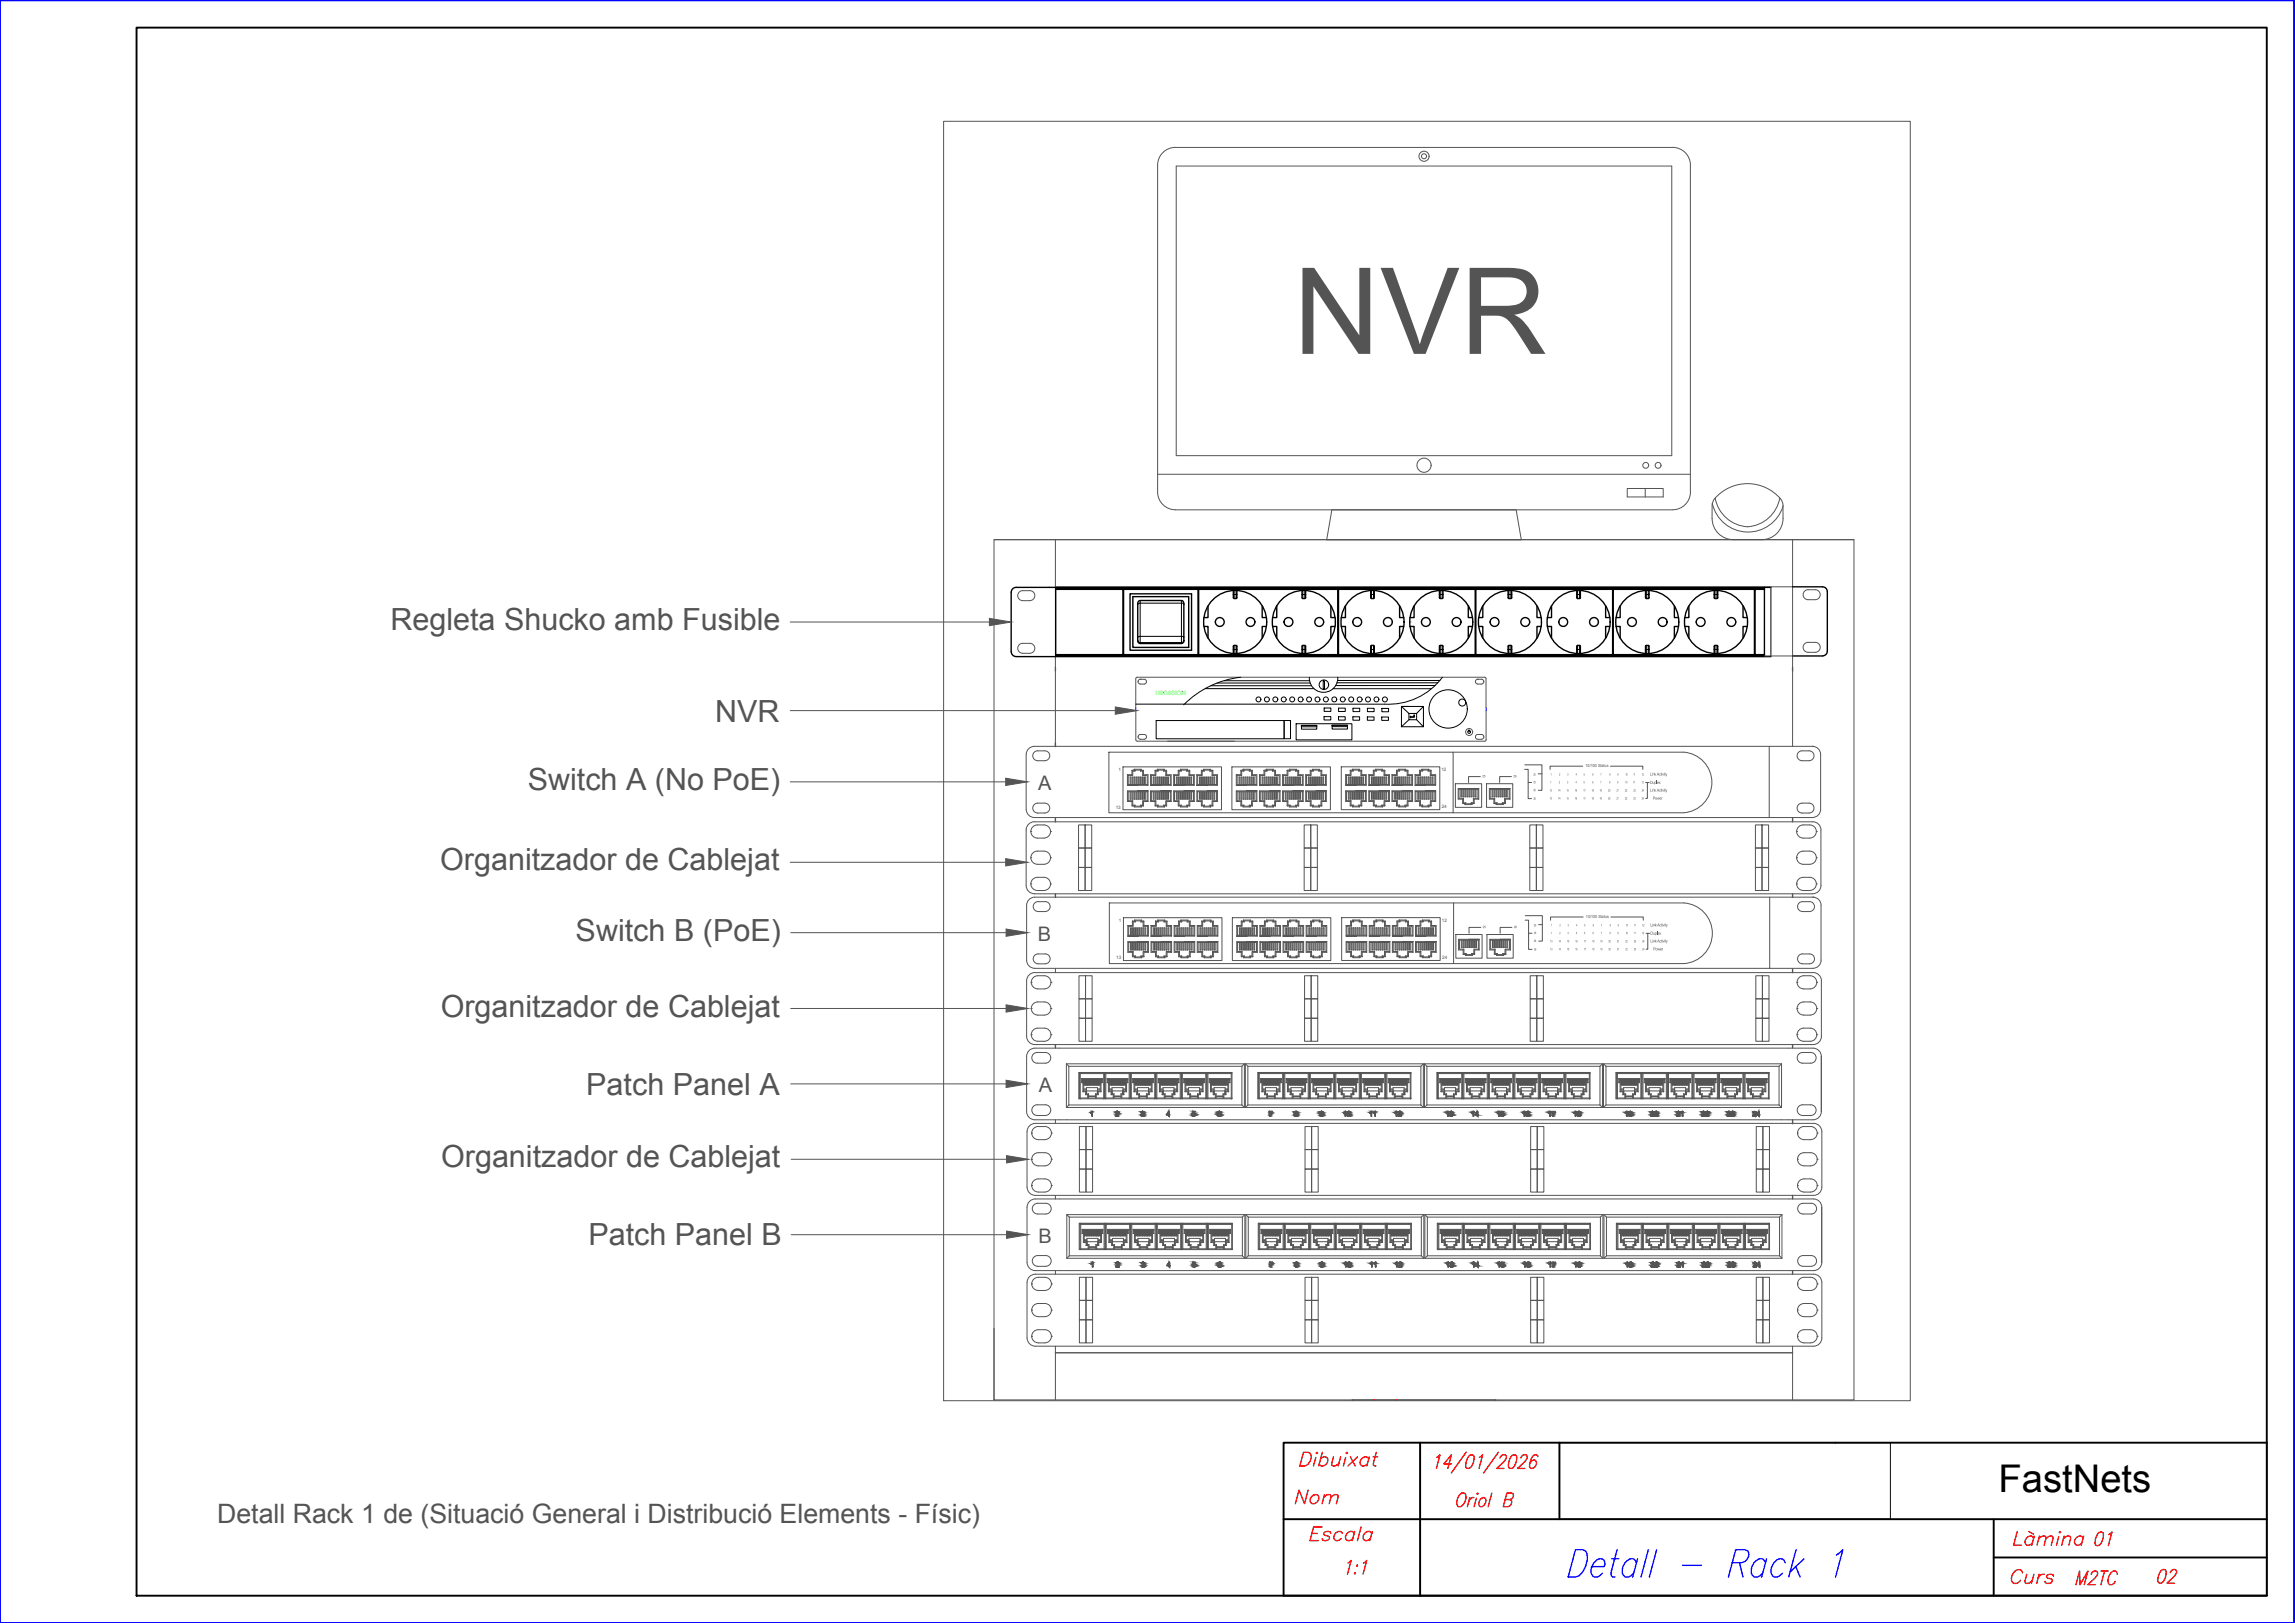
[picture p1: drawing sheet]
<svg xmlns="http://www.w3.org/2000/svg" width="420mm" height="297mm" viewBox="0 0 420 297" stroke-linecap="round" stroke-linejoin="round" font-family="sans-serif">
<defs><g id="words">
<text font-size="22" fill="#545454" x="236.8" y="64.8">NVR</text>
<text font-size="9.3" fill="#00f" x="285.8" y="290">Detall - Rack 1</text>
<text font-size="7" x="365.9" y="273">FastNets</text>
<g font-size="5.7" fill="#f00">
<text x="236" y="276.6">Nom</text>
<text x="238.5" y="283.3">Escala</text>
<text x="367.2" y="284">Làmina</text>
<text x="382.4" y="284">01</text>
<text x="366.9" y="291">Curs</text>
<text x="378.9" y="291.4">M2TC</text>
<text x="393.7" y="291">02</text>
</g>
<g font-size="5.6" fill="#545454">
<text x="71.5" y="115.3">Regleta Shucko amb Fusible</text>
<text x="130.9" y="132.1">NVR</text>
<text x="96.6" y="144.6">Switch A (No PoE)</text>
<text x="80.6" y="159.3">Organitzador de Cablejat</text>
<text x="105.4" y="172.2">Switch B (PoE)</text>
<text x="80.7" y="186.1">Organitzador de Cablejat</text>
<text x="107.3" y="200.3">Patch Panel A</text>
<text x="80.8" y="213.7">Organitzador de Cablejat</text>
<text x="107.7" y="227.9">Patch Panel B</text>
</g>
<text font-size="4.9" fill="#545454" x="39.8" y="278.8">Detall Rack 1 de (Situació General i Distribució Elements - Físic)</text>
<g font-size="3.7" fill="#545454">
<text x="190.1" y="144.6">A</text>
<text x="190" y="172.2">B</text>
<text x="190.2" y="199.9">A</text>
<text x="190.1" y="227.5">B</text>
</g>
<text font-size="1.1" fill="#0f0" x="211.6" y="127.2">HIKVISION</text>
<g font-size=".8" fill="#545454">
<text x="204.8" y="141.2">1</text>
<text x="263.9" y="141.2">12</text>
<text x="290.3" y="140.4">10/100 Status</text>
<text x="302.1" y="143.5">Duplex</text>
<text x="204.3" y="148">13</text>
<text x="263.9" y="148">24</text>
<text x="302.6" y="146.3">Power</text>
<text x="290.4" y="168">10/100 Status</text>
<text x="204.8" y="168.8">1</text>
<text x="264" y="168.8">12</text>
<text x="302.1" y="171.1">Duplex</text>
<text x="302.7" y="173.9">Power</text>
<text x="204.4" y="175.6">13</text>
<text x="264" y="175.6">24</text>
</g>
<g font-size=".6" fill="#545454">
<text x="271.4" y="142.3">5</text>
<text x="277.1" y="142.3">2</text>
<text x="280.7" y="143.3">25</text>
<text x="280.7" y="141.9">25</text>
<text x="283.8" y="143.4">1</text>
<text x="283.8" y="141.9">1</text>
<text x="285.4" y="143.4">2</text>
<text x="285.4" y="141.9">2</text>
<text x="286.9" y="143.4">3</text>
<text x="288.4" y="143.4">4</text>
<text x="288.5" y="141.9">4</text>
<text x="289.9" y="143.4">5</text>
<text x="289.9" y="141.9">5</text>
<text x="291.5" y="143.4">6</text>
<text x="291.5" y="141.9">6</text>
<text x="293" y="141.9">7</text>
<text x="294.6" y="143.4">8</text>
<text x="294.6" y="141.9">8</text>
<text x="296" y="143.4">9</text>
<text x="296.1" y="141.9">9</text>
<text x="297.5" y="143.4">10</text>
<text x="297.5" y="141.9">10</text>
<text x="299" y="143.4">11</text>
<text x="299" y="141.9">11</text>
<text x="300.5" y="143.4">12</text>
<text x="300.5" y="141.9">12</text>
<text x="280.7" y="144.8">26</text>
<text x="280.7" y="146.4">26</text>
<text x="283.7" y="144.9">13</text>
<text x="283.7" y="146.3">13</text>
<text x="285.2" y="144.9">14</text>
<text x="285.2" y="146.3">14</text>
<text x="286.8" y="144.9">15</text>
<text x="286.8" y="146.3">15</text>
<text x="288.3" y="144.9">16</text>
<text x="288.3" y="146.3">16</text>
<text x="289.8" y="144.9">17</text>
<text x="289.8" y="146.3">17</text>
<text x="291.4" y="144.9">18</text>
<text x="291.4" y="146.3">18</text>
<text x="292.8" y="144.9">19</text>
<text x="292.8" y="146.3">19</text>
<text x="294.4" y="144.9">20</text>
<text x="294.4" y="146.3">20</text>
<text x="295.9" y="144.9">21</text>
<text x="295.9" y="146.3">21</text>
<text x="297.5" y="144.9">22</text>
<text x="297.5" y="146.3">22</text>
<text x="299" y="144.9">23</text>
<text x="299" y="146.3">23</text>
<text x="300.5" y="144.9">24</text>
<text x="300.5" y="146.3">24</text>
<text x="271.5" y="169.9">5</text>
<text x="277.1" y="169.9">2</text>
<text x="280.8" y="172.4">26</text>
<text x="280.8" y="170.9">25</text>
<text x="280.8" y="169.5">25</text>
<text x="280.8" y="173.9">26</text>
<text x="283.8" y="172.5">13</text>
<text x="283.8" y="173.9">13</text>
<text x="283.9" y="171">1</text>
<text x="283.9" y="169.5">1</text>
<text x="285.3" y="172.5">14</text>
<text x="285.3" y="173.9">14</text>
<text x="285.5" y="171">2</text>
<text x="285.5" y="169.5">2</text>
<text x="286.8" y="172.5">15</text>
<text x="286.8" y="173.9">15</text>
<text x="286.9" y="171">3</text>
<text x="287" y="169.5">3</text>
<text x="288.4" y="172.5">16</text>
<text x="288.4" y="173.9">16</text>
<text x="288.5" y="171">4</text>
<text x="288.5" y="169.5">4</text>
<text x="289.9" y="172.5">17</text>
<text x="289.9" y="173.9">17</text>
<text x="290" y="171">5</text>
<text x="290" y="169.5">5</text>
<text x="291.4" y="172.5">18</text>
<text x="291.4" y="173.9">18</text>
<text x="291.5" y="171">6</text>
<text x="291.6" y="169.5">6</text>
<text x="292.9" y="172.5">19</text>
<text x="292.9" y="173.9">19</text>
<text x="293" y="171">7</text>
<text x="293.1" y="169.5">7</text>
<text x="294.5" y="172.5">20</text>
<text x="294.5" y="173.9">20</text>
<text x="294.7" y="171">8</text>
<text x="294.7" y="169.5">8</text>
<text x="296" y="172.5">21</text>
<text x="296" y="173.9">21</text>
<text x="296.1" y="171">9</text>
<text x="296.1" y="169.5">9</text>
<text x="297.6" y="172.5">22</text>
<text x="297.6" y="173.9">22</text>
<text x="297.6" y="171">10</text>
<text x="297.6" y="169.5">10</text>
<text x="299.1" y="171">11</text>
<text x="299.1" y="169.5">11</text>
<text x="299.1" y="172.5">23</text>
<text x="299.1" y="173.9">23</text>
<text x="300.6" y="171">12</text>
<text x="300.6" y="169.5">12</text>
<text x="300.6" y="172.5">24</text>
<text x="300.6" y="173.9">24</text>
</g>
</g></defs>
<!-- layer: Rack 1 - 2 -->
<path d="M182 98.8h157.4v157.4h-157.4zM182 98.8h157.4M193.2 122.1v-14.7h135v14.7M193.2 218.8v.6M193.2 232.5v.7M182 243.1v13.1M193.2 246.4v9.8M247.6 256.2h26.2M328.2 246.4v9.8" fill="none" stroke="#545454" stroke-width=".18"/>
<!-- layer: Canales -->
<g fill="none" stroke="#545454" stroke-width=".25">
<path d="M193.2 122.1v.7M193.2 136v.6M328.2 122.1v.7M193.2 149.8v.6M328.2 149.8v.6M193.2 163.6v.6M328.2 163.6v.6M328.2 177.4v.6M193.2 191.2v.6M328.2 191.2v.6M328.2 204.9v.8M328.2 218.8v.6"/>
<path d="M328.2 232.5v.7M193.2 247.6h135M247.6 256.2v.1M273.8 256.2v.1"/>
</g>
<!-- layer: 0 -->
<g fill="none" stroke="#545454" stroke-width=".18">
<path d="M205.7 168h18v7.8h-18zM206.5 172.3l.1 .2v1.6h.9v.9M206.5 169.4v1.9l.1-.1M206.6 169.5v1.7h3.5M206.6 172.5h3.5v1.6M207 171.2v-1.4h.1v1.4M207 172.5v1.4h.1v-1.4M207.3 174.3v.8h.4M207.3 168.6v.8h-.8M207.3 168.6l.2 .1M207.3 171.2v-1.4h.2v1.4M207.3 172.5v1.4h.2v-1.4"/>
<path d="M207.5 168.7v.8h-.9l-.1-.1M207.5 174.1l-.2 .2M207.5 175h.4M207.5 175l-.2 .1M207.7 168.4h1.3v.2M207.7 168.4v.2h-.4M207.7 168.6l.2 .1h-.4M207.7 175.1v.2h1.3M207.7 168.4l.2 .1M207.7 171.2v-1.4h.2v1.4M207.7 172.5v1.4h.2v-1.4M207.9 175l-.2 .3"/>
<path d="M207.9 175l-.2 .1M208.1 171.2v-1.4h.2v1.4M208.1 172.5v1.4h.2v-1.4M208.4 172.3h1.8h-3.7v2h.8M208.5 171.2v-1.4h.1v1.4M208.5 172.5v1.4h.1v-1.4M208.9 168.5h-1v.2M208.9 175v.1h-1M208.9 171.2v-1.4h.1v1.4M208.9 172.5v1.4h.1v-1.4M208.9 168.7h.4M208.9 175.1l.1 .2"/>
<path d="M209 168.6h.4v.8M209 168.4l-.1 .3M209 168.6l-.1 .1M209.2 171.2v-1.4h.2v1.4M209.2 172.5v1.4h.2v-1.4M209.3 168.7v.8h.8v1.7l.1 .1M209.3 175h-.4l.1 .1M209.3 175l.1 .1M209.4 169.4h.8v1.9h-3.7h1.9M209.4 175.1h-.4v.2M209.4 169.4l-.1 .1M209.4 168.6l-.1 .1"/>
<path d="M209.6 171.2v-1.4h.2v1.4M209.6 172.5v1.4h.2v-1.4M210.1 172.5l.1-.2v2M210.2 174.3l-.1-.2h-.8v.9M210.2 174.3h-.8v.8M210.7 172.3l.2 .2v1.6h.8v.9M210.7 169.4v1.9l.2-.1M210.9 169.5v1.7h3.4M210.9 172.5h3.4v1.6M211.2 171.2v-1.4h.2v1.4M211.2 172.5v1.4h.2v-1.4M211.6 174.3v.8h.4"/>
<path d="M211.6 168.6v.8h-.9M211.6 168.6l.1 .1M211.6 171.2v-1.4h.1v1.4M211.6 172.5v1.4h.1v-1.4M211.7 168.7v.8h-.8l-.2-.1M211.7 175h.4M211.7 174.1l-.1 .2M211.7 175l-.1 .1M212 168.4h1.3v.2M212 168.4v.2h-.4M212 168.6l.1 .1h-.4M212 175.1v.2h1.3"/>
<path d="M212 168.4l.1 .1M212 171.2v-1.4h.1v1.4M212 172.5v1.4h.1v-1.4M212.1 175l-.1 .3M212.1 175l-.1 .1M212.3 171.2v-1.4h.2v1.4M212.3 172.5v1.4h.2v-1.4M212.6 172.3h1.9h-3.8v2h.9M212.7 171.2v-1.4h.2v1.4M212.7 172.5v1.4h.2v-1.4M213.1 171.2v-1.4h.1v1.4M213.1 172.5v1.4h.1v-1.4"/>
<path d="M213.1 168.5h-1v.2M213.1 175v.1h-1M213.1 168.7h.4M213.1 175.1l.2 .2M213.3 168.6h.4v.8M213.3 168.4l-.2 .3M213.3 168.6l-.2 .1M213.5 171.2v-1.4h.1v1.4M213.5 172.5v1.4h.1v-1.4M213.5 168.7v.8h.8v1.7l.2 .1M213.5 175h-.4l.2 .1M213.5 175l.2 .1"/>
<path d="M213.7 169.4h.8v1.9h-3.8h1.9M213.7 175.1h-.4v.2M213.7 169.4l-.2 .1M213.7 168.6l-.2 .1M213.8 171.2v-1.4h.2v1.4M213.8 172.5v1.4h.2v-1.4M214.3 172.5l.2-.2v2M214.5 174.3l-.2-.2h-.8v.9M214.5 174.3h-.8v.8M215 172.3l.1 .2v1.6h.8v.9M215 169.4v1.9l.1-.1M215.1 169.5v1.7h3.5"/>
<path d="M215.1 172.5h3.5v1.6M215.4 171.2v-1.4h.2v1.4M215.4 172.5v1.4h.2v-1.4M215.8 174.3v.8h.4M215.8 168.6v.8h-.8M215.8 168.6l.1 .1M215.8 171.2v-1.4h.2v1.4M215.8 172.5v1.4h.2v-1.4M215.9 168.7v.8h-.8l-.1-.1M215.9 175h.4M215.9 174.1l-.1 .2M215.9 175l-.1 .1"/>
<path d="M216.2 168.4h1.3v.2M216.2 168.4v.2h-.4M216.2 168.6l.1 .1h-.4M216.2 175.1v.2h1.3M216.2 171.2v-1.4h.2v1.4M216.2 172.5v1.4h.2v-1.4M216.2 168.4l.1 .1M216.3 175l-.1 .3M216.3 175l-.1 .1M216.6 171.2v-1.4h.1v1.4M216.6 172.5v1.4h.1v-1.4M216.8 172.3h1.9h-3.7v2h.8"/>
<path d="M217 171.2v-1.4h.1v1.4M217 172.5v1.4h.1v-1.4M217.3 171.2v-1.4h.2v1.4M217.3 172.5v1.4h.2v-1.4M217.3 168.5h-1v.2M217.3 175v.1h-1M217.3 168.7h.4M217.3 175.1l.2 .2M217.5 168.6h.4v.8M217.5 168.4l-.2 .3M217.5 168.6l-.2 .1M217.7 171.2v-1.4h.2v1.4"/>
<path d="M217.7 172.5v1.4h.2v-1.4M217.7 168.7v.8h.9v1.7l.1 .1M217.7 175h-.4l.2 .1M217.7 175l.2 .1M217.9 169.4h.8v1.9h-3.7h1.8M217.9 175.1h-.4v.2M217.9 169.4l-.2 .1M217.9 168.6l-.2 .1M218.1 171.2v-1.4h.1v1.4M218.1 172.5v1.4h.1v-1.4M218.6 172.5l.1-.2v2M218.7 174.3l-.1-.2h-.9v.9"/>
<path d="M218.7 174.3h-.8v.8M219.2 172.3l.2 .2v1.6h.8v.9M219.2 169.4v1.9l.1-.1M219.3 169.5v1.7h3.5M219.4 172.5h3.4v1.6M219.7 171.2v-1.4h.1v1.4M219.7 172.5v1.4h.1v-1.4M220 168.6v.8h-.8M220 168.6l.2 .1M220 174.3v.8h.4M220.1 171.2v-1.4h.1v1.4M220.1 172.5v1.4h.1v-1.4"/>
<path d="M220.2 168.7v.8h-.9l-.1-.1M220.2 175h.4M220.2 174.1l-.2 .2M220.2 175l-.2 .1M220.4 168.4h1.3v.2M220.4 168.4v.2h-.4M220.4 168.6l.2 .1h-.4M220.4 175.1v.2h1.3M220.4 168.4l.2 .1M220.4 171.2v-1.4h.2v1.4M220.4 172.5v1.4h.2v-1.4M220.6 175l-.2 .3"/>
<path d="M220.6 175l-.2 .1M220.8 171.2v-1.4h.2v1.4M220.8 172.5v1.4h.2v-1.4M221.1 172.3h1.9h-3.8v2h.8M221.2 171.2v-1.4h.1v1.4M221.2 172.5v1.4h.1v-1.4M221.6 171.2v-1.4h.1v1.4M221.6 168.5h-1v.2M221.6 175v.1h-1M221.6 172.5v1.4h.1v-1.4M221.6 168.7h.4M221.6 175.1l.1 .2"/>
<path d="M221.7 168.6h.4v.8M221.7 168.4l-.1 .3M221.7 168.6l-.1 .1M221.9 171.2v-1.4h.2v1.4M221.9 172.5v1.4h.2v-1.4M222 168.7v.8h.8v1.7l.2 .1M222 175h-.4l.1 .1M222 175l.1 .1M222.1 169.4h.9v1.9h-3.8h1.9M222.1 175.1h-.4v.2M222.1 169.4l-.1 .1M222.1 168.6l-.1 .1"/>
<path d="M222.3 171.2v-1.4h.2v1.4M222.3 172.5v1.4h.2v-1.4M222.8 172.5l.2-.2v2M223 174.3l-.2-.2h-.8v.9M223 174.3h-.9v.8M225.6 168h18v7.8h-18zM226.4 172.3l.2 .2v1.6h.8v.9M226.4 169.4v1.9l.2-.1M226.6 169.5v1.7h3.4M226.6 172.5h3.4v1.6M226.9 171.2v-1.4h.2v1.4M226.9 172.5v1.4h.2v-1.4"/>
<path d="M227.2 174.3v.8h.5M227.2 168.6v.8h-.8M227.2 168.6l.2 .1M227.3 171.2v-1.4h.1v1.4M227.3 172.5v1.4h.1v-1.4M227.4 168.7v.8h-.8l-.2-.1M227.4 175h.4M227.4 174.1l-.2 .2M227.4 175l-.2 .1M227.7 168.4h1.2v.2M227.7 168.4v.2h-.5M227.7 168.6l.1 .1h-.4"/>
<path d="M227.7 175.1v.2h1.2M227.7 168.4l.1 .1M227.7 171.2v-1.4h.1v1.4M227.7 172.5v1.4h.1v-1.4M227.8 175l-.1 .3M227.8 175l-.1 .1M228 171.2v-1.4h.2v1.4M228 172.5v1.4h.2v-1.4M228.3 172.3h1.9h-3.8v2h.8M228.4 171.2v-1.4h.2v1.4M228.4 172.5v1.4h.2v-1.4M228.8 171.2v-1.4h.1v1.4"/>
<path d="M228.8 172.5v1.4h.1v-1.4M228.8 168.5h-1v.2M228.8 175v.1h-1M228.8 168.7h.4M228.8 175.1l.1 .2M228.9 168.6h.5v.8M228.9 168.4l-.1 .3M228.9 168.6l-.1 .1M229.2 171.2v-1.4h.1v1.4M229.2 172.5v1.4h.1v-1.4M229.2 168.7v.8h.8v1.7l.2 .1M229.2 175h-.4l.1 .1"/>
<path d="M229.2 175l.2 .1M229.4 169.4h.8v1.9h-3.8h1.9M229.4 175.1h-.5v.2M229.4 169.4l-.2 .1M229.4 168.6l-.2 .1M229.6 171.2v-1.4h.1v1.4M229.6 172.5v1.4h.1v-1.4M230 172.5l.2-.2v2M230.2 174.3l-.2-.2h-.8v.9M230.2 174.3h-.8v.8M230.7 172.3l.1 .2v1.6h.8v.9M230.7 169.4v1.9l.1-.1"/>
<path d="M230.8 169.5v1.7h3.5M230.8 172.5h3.5v1.6M231.2 171.2v-1.4h.1v1.4M231.2 172.5v1.4h.1v-1.4M231.5 174.3v.8h.4M231.5 168.6v.8h-.8M231.5 168.6l.1 .1M231.5 171.2v-1.4h.2v1.4M231.5 172.5v1.4h.2v-1.4M231.6 168.7v.8h-.8l-.1-.1M231.6 174.1l-.1 .2M231.6 175h.4"/>
<path d="M231.6 175l-.1 .1M231.9 168.4h1.3v.2M231.9 168.4v.2h-.4M231.9 168.6l.1 .1h-.4M231.9 175.1v.2h1.3M231.9 168.4l.1 .1M231.9 171.2v-1.4h.2v1.4M231.9 172.5v1.4h.2v-1.4M232 175l-.1 .3M232 175l-.1 .1M232.3 171.2v-1.4h.1v1.4M232.3 172.5v1.4h.1v-1.4"/>
<path d="M232.5 172.3h1.9h-3.7v2h.8M232.7 171.2v-1.4h.1v1.4M232.7 172.5v1.4h.1v-1.4M233 168.5h-1v.2M233 175v.1h-1M233 171.2v-1.4h.2v1.4M233 172.5v1.4h.2v-1.4M233 168.7h.4M233 175.1l.2 .2M233.2 168.6h.4v.8M233.2 168.4l-.2 .3M233.2 168.6l-.2 .1"/>
<path d="M233.4 171.2v-1.4h.2v1.4M233.4 172.5v1.4h.2v-1.4M233.4 168.7v.8h.9v1.7l.1 .1M233.4 175h-.4l.2 .1M233.4 175l.2 .1M233.6 169.4h.8v1.9h-3.7h1.8M233.6 175.1h-.4v.2M233.6 169.4l-.2 .1M233.6 168.6l-.2 .1M233.8 171.2v-1.4h.1v1.4M233.8 172.5v1.4h.1v-1.4M234.3 172.5l.1-.2v2"/>
<path d="M234.4 174.3l-.1-.2h-.9v.9M234.4 174.3h-.8v.8M234.9 172.3l.1 .2v1.6h.9v.9M234.9 169.4v1.9l.1-.1M235 169.5v1.7h3.5M235 172.5h3.5v1.6M235.4 171.2v-1.4h.1v1.4M235.4 172.5v1.4h.1v-1.4M235.7 174.3v.8h.4M235.7 168.6v.8h-.8M235.7 168.6l.2 .1M235.8 171.2v-1.4h.1v1.4"/>
<path d="M235.8 172.5v1.4h.1v-1.4M235.9 168.7v.8h-.9l-.1-.1M235.9 175h.4M235.9 174.1l-.2 .2M235.9 175l-.2 .1M236.1 168.4h1.3v.2M236.1 168.4v.2h-.4M236.1 168.6l.2 .1h-.4M236.1 175.1v.2h1.3M236.1 168.4l.2 .1M236.1 171.2v-1.4h.2v1.4M236.1 172.5v1.4h.2v-1.4"/>
<path d="M236.3 175l-.2 .3M236.3 175l-.2 .1M236.5 171.2v-1.4h.2v1.4M236.5 172.5v1.4h.2v-1.4M236.8 172.3h1.9h-3.8v2h.8M236.9 171.2v-1.4h.1v1.4M236.9 172.5v1.4h.1v-1.4M237.3 171.2v-1.4h.1v1.4M237.3 172.5v1.4h.1v-1.4M237.3 168.5h-1v.2M237.3 175v.1h-1M237.3 168.7h.4"/>
<path d="M237.3 175.1l.1 .2M237.4 168.6h.4v.8M237.4 168.4l-.1 .3M237.4 168.6l-.1 .1M237.6 171.2v-1.4h.2v1.4M237.6 172.5v1.4h.2v-1.4M237.7 168.7v.8h.8v1.7l.2 .1M237.7 175h-.4l.1 .1M237.7 175l.1 .1M237.8 169.4h.9v1.9h-3.8h1.9M237.8 175.1h-.4v.2M237.8 169.4l-.1 .1"/>
<path d="M237.8 168.6l-.1 .1M238 171.2v-1.4h.2v1.4M238 172.5v1.4h.2v-1.4M238.5 172.5l.2-.2v2M238.7 174.3l-.2-.2h-.8v.9M238.7 174.3h-.9v.8M239.1 172.3l.2 .2v1.6h.8v.9M239.1 169.4v1.9l.2-.1M239.3 169.5v1.7h3.4M239.3 172.5h3.4v1.6M239.6 171.2v-1.4h.2v1.4M239.6 172.5v1.4h.2v-1.4"/>
<path d="M240 174.3v.8h.4M240 168.6v.8h-.9M240 168.6l.1 .1M240 171.2v-1.4h.1v1.4M240 172.5v1.4h.1v-1.4M240.1 168.7v.8h-.8l-.2-.1M240.1 175h.4M240.1 174.1l-.1 .2M240.1 175l-.1 .1M240.4 168.4h1.3v.2M240.4 168.4v.2h-.4M240.4 168.6l.1 .1h-.4"/>
<path d="M240.4 175.1v.2h1.3M240.4 171.2v-1.4h.1v1.4M240.4 168.4l.1 .1M240.4 172.5v1.4h.1v-1.4M240.5 175l-.1 .3M240.5 175l-.1 .1M240.7 171.2v-1.4h.2v1.4M240.7 172.5v1.4h.2v-1.4M241 172.3h1.9h-3.8v2h.9M241.1 171.2v-1.4h.2v1.4M241.1 172.5v1.4h.2v-1.4M241.5 171.2v-1.4h.1v1.4"/>
<path d="M241.5 172.5v1.4h.2v-1.4M241.5 168.5h-1v.2M241.5 175v.1h-1M241.5 168.7h.4M241.5 175.1l.2 .2M241.7 168.6h.4v.8M241.7 168.4l-.2 .3M241.7 168.6l-.2 .1M241.9 171.2v-1.4h.1v1.4M241.9 172.5v1.4h.1v-1.4M241.9 168.7v.8h.8v1.7l.2 .1M241.9 175h-.4l.2 .1"/>
<path d="M241.9 175l.2 .1M242.1 169.4h.8v1.9h-3.8h1.9M242.1 175.1h-.4v.2M242.1 169.4l-.2 .1M242.1 168.6l-.2 .1M242.3 171.2v-1.4h.1v1.4M242.3 172.5v1.4h.1v-1.4M242.7 172.5l.2-.2v2M242.9 174.3l-.2-.2h-.8v.9M242.9 174.3h-.8v.8M245.6 167.9h18.1v7.9h-18.1zM246.4 172.3l.2 .2v1.6h.8v.8"/>
<path d="M246.4 169.4v1.9l.2-.1M246.6 169.5v1.7h3.5M246.6 172.5h3.5v1.6M246.9 171.2v-1.4h.2v1.4M246.9 172.5v1.4h.2v-1.4M247.3 174.3v.8h.4M247.3 168.6v.8h-.9M247.3 168.6l.1 .1M247.3 171.2v-1.4h.2v1.4M247.3 172.5v1.4h.2v-1.4M247.4 174.1l-.1 .2M247.4 174.9h.4"/>
<path d="M247.4 174.9l-.1 .2M247.4 168.7v.8h-.8l-.2-.1M247.7 168.4h1.3v.2M247.7 168.4v.2h-.4M247.7 168.6l.1 .1h-.4M247.7 175.1v.2h1.3M247.7 171.2v-1.4h.1v1.4M247.7 172.5v1.4h.1v-1.4M247.7 168.4l.1 .1M247.8 174.9l-.1 .4M247.8 174.9l-.1 .2M248.1 171.2v-1.4h.1v1.4"/>
<path d="M248.1 172.5v1.4h.1v-1.4M248.3 172.3h1.9h-3.8v2h.9M248.4 171.2v-1.4h.2v1.4M248.4 172.5v1.4h.2v-1.4M248.8 171.2v-1.4h.2v1.4M248.8 172.5v1.4h.2v-1.4M248.8 168.5h-1v.2M248.8 174.9v.2h-1M248.8 168.7h.4M248.8 175.1l.2 .2M249 168.6h.4v.8M249 168.4l-.2 .3"/>
<path d="M249 168.6l-.2 .1M249.2 171.2v-1.4h.1v1.4M249.2 172.5v1.4h.1v-1.4M249.2 168.7v.8h.9v1.7l.1 .1M249.2 174.9h-.4l.2 .2M249.2 174.9l.2 .2M249.4 169.4h.8v1.9h-3.8h1.9M249.4 175.1h-.4v.2M249.4 169.4l-.2 .1M249.4 168.6l-.2 .1M249.6 171.2v-1.4h.1v1.4M249.6 172.5v1.4h.1v-1.4"/>
<path d="M250.1 172.5l.1-.2v2M250.2 174.3l-.1-.2h-.9v.8M250.2 174.3h-.8v.8M250.7 172.3l.1 .2v1.6h.9v.8M250.7 169.4v1.9l.1-.1M250.8 169.5v1.7h3.5M250.8 172.5h3.5v1.6M251.2 171.2v-1.4h.1v1.4M251.2 172.5v1.4h.1v-1.4M251.5 174.3v.8h.4M251.5 168.6l.2 .1M251.5 168.6v.8h-.8"/>
<path d="M251.5 171.2v-1.4h.2v1.4M251.5 172.5v1.4h.2v-1.4M251.7 168.7v.8h-.9l-.1-.1M251.7 174.9h.4M251.7 174.1l-.2 .2M251.7 174.9l-.2 .2M251.9 168.4h1.3v.2M251.9 168.4v.2h-.4M251.9 168.6l.2 .1h-.4M251.9 175.1v.2h1.3M251.9 168.4l.2 .1M251.9 171.2v-1.4h.2v1.4"/>
<path d="M251.9 172.5v1.4h.2v-1.4M252.1 174.9l-.2 .4M252.1 174.9l-.2 .2M252.3 171.2v-1.4h.2v1.4M252.3 172.5v1.4h.2v-1.4M252.6 172.3h1.8h-3.7v2h.8M252.7 171.2v-1.4h.1v1.4M252.7 172.5v1.4h.1v-1.4M253.1 168.5h-1v.2M253.1 174.9v.2h-1M253.1 171.2v-1.4h.1v1.4M253.1 172.5v1.4h.1v-1.4"/>
<path d="M253.1 168.7h.4M253.1 175.1l.1 .2M253.2 168.6h.4v.8M253.2 168.4l-.1 .3M253.2 168.6l-.1 .1M253.4 171.2v-1.4h.2v1.4M253.4 172.5v1.4h.2v-1.4M253.5 168.7v.8h.8v1.7l.1 .1M253.5 174.9h-.4l.1 .2M253.5 174.9l.1 .2M253.6 169.4h.8v1.9h-3.7h1.9M253.6 175.1h-.4v.2"/>
<path d="M253.6 169.4l-.1 .1M253.6 168.6l-.1 .1M253.8 171.2v-1.4h.2v1.4M253.8 172.5v1.4h.2v-1.4M254.3 172.5l.1-.2v2M254.4 174.3l-.1-.2h-.8v.8M254.4 174.3h-.8v.8M254.9 172.3l.2 .2v1.6h.8v.8M254.9 169.4v1.9l.2-.1M255.1 169.5v1.7h3.4M255.1 172.5h3.4v1.6M255.4 171.2v-1.4h.2v1.4"/>
<path d="M255.4 172.5v1.4h.2v-1.4M255.7 174.3v.8h.4M255.7 168.6v.8h-.8M255.7 168.6l.2 .1M255.8 171.2v-1.4h.1v1.4M255.8 172.5v1.4h.1v-1.4M255.9 168.7v.8h-.8l-.2-.1M255.9 174.9h.4M255.9 174.1l-.2 .2M255.9 174.9l-.2 .2M256.1 168.4h1.4v.2M256.1 168.4v.2h-.4"/>
<path d="M256.1 168.6l.2 .1h-.4M256.1 175.1v.2h1.4M256.1 168.4l.2 .1M256.2 171.2v-1.4h.1v1.4M256.2 172.5v1.4h.1v-1.4M256.3 174.9l-.2 .4M256.3 174.9l-.2 .2M256.5 171.2v-1.4h.2v1.4M256.5 172.5v1.4h.2v-1.4M256.8 172.3h1.9h-3.8v2h.8M256.9 171.2v-1.4h.2v1.4M256.9 172.5v1.4h.2v-1.4"/>
<path d="M257.3 168.5h-1v.2M257.3 174.9v.2h-1M257.3 171.2v-1.4h.1v1.4M257.3 172.5v1.4h.1v-1.4M257.3 168.7h.4M257.3 175.1l.2 .2M257.5 168.6h.4v.8M257.5 168.4l-.2 .3M257.5 168.6l-.2 .1M257.7 171.2v-1.4h.1v1.4M257.7 172.5v1.4h.1v-1.4M257.7 168.7v.8h.8v1.7l.2 .1"/>
<path d="M257.7 174.9h-.4l.2 .2M257.7 174.9l.2 .2M257.9 169.4h.8v1.9h-3.8h1.9M257.9 175.1h-.4v.2M257.9 169.4l-.2 .1M257.9 168.6l-.2 .1M258 171.2v-1.4h.2v1.4M258 172.5v1.4h.2v-1.4M258.5 172.5l.2-.2v2M258.7 174.3l-.2-.2h-.8v.8M258.7 174.3h-.8v.8M259.2 172.3l.1 .2v1.6h.8v.8"/>
<path d="M259.2 169.4v1.9l.1-.1M259.3 169.5v1.7h3.5M259.3 172.5h3.5v1.6M259.6 171.2v-1.4h.2v1.4M259.6 172.5v1.4h.2v-1.4M260 174.3v.8h.4M260 168.6v.8h-.8M260 168.6l.1 .1M260 171.2v-1.4h.2v1.4M260 172.5v1.4h.2v-1.4M260.1 168.7v.8h-.8l-.1-.1M260.1 174.9h.4"/>
<path d="M260.1 174.1l-.1 .2M260.1 174.9l-.1 .2M260.4 168.4h1.3v.2M260.4 168.4v.2h-.4M260.4 168.6l.1 .1h-.4M260.4 175.1v.2h1.3M260.4 171.2v-1.4h.1v1.4M260.4 172.5v1.4h.2v-1.4M260.4 168.4l.1 .1M260.5 174.9l-.1 .4M260.5 174.9l-.1 .2M260.8 171.2v-1.4h.1v1.4"/>
<path d="M260.8 172.5v1.4h.1v-1.4M261 172.3h1.9h-3.7v2h.8M261.1 171.2v-1.4h.2v1.4M261.2 172.5v1.4h.1v-1.4M261.5 171.2v-1.4h.2v1.4M261.5 172.5v1.4h.2v-1.4M261.5 168.5h-1v.2M261.5 174.9v.2h-1M261.5 168.7h.4M261.5 175.1l.2 .2M261.7 168.6h.4v.8M261.7 168.4l-.2 .3"/>
<path d="M261.7 168.6l-.2 .1M261.9 171.2v-1.4h.2v1.4M261.9 172.5v1.4h.2v-1.4M261.9 168.7v.8h.9v1.7l.1 .1M261.9 174.9h-.4l.2 .2M261.9 174.9l.2 .2M262.1 169.4h.8v1.9h-3.7h1.8M262.1 169.4l-.2 .1M262.1 168.6l-.2 .1M262.1 175.1h-.4v.2M262.3 171.2v-1.4h.1v1.4M262.3 172.5v1.4h.1v-1.4"/>
<path d="M262.8 172.5l.1-.2v2M262.9 174.3l-.1-.2h-.9v.8M262.9 174.3h-.8v.8M266.5 171h4.8v4.4h-4.8zM267 171.9l.2 .2v1.6h.8v.8M267.2 172.1h3.4v1.6M267.5 172.1v1.3h.2v-1.3M267.9 173.9v.8h.4M267.9 172.1v1.3h.2v-1.3M268 173.7l-.1 .2M268 174.5h.4M268 174.5l-.1 .2"/>
<path d="M268.3 174.7v.2h1.3M268.3 172.1v1.3h.1v-1.3M268.4 174.5l-.1 .4M268.4 174.5l-.1 .2M268.6 172.1v1.3h.2v-1.3M268.9 171.9h1.9h-3.8v2h.9M269 172.1v1.3h.2v-1.3M269.4 174.5v.2h-1M269.4 172.1v1.3h.2v-1.3M269.4 174.7l.2 .2M269.8 172.1v1.3h.1v-1.3M269.8 174.5h-.4l.2 .2"/>
<path d="M269.8 174.5l.2 .2M270 174.7h-.4v.2M270.2 172.1v1.3h.1v-1.3M270.6 172.1l.2-.2v2M270.8 173.9l-.2-.2h-.8v.8M270.8 173.9h-.8v.8M272.7 171.9l.2 .2v1.6h.8v.8M272.9 172.1h3.5v1.6M273.2 172.1v1.3h.2v-1.3M273.6 173.9v.8h.4M273.6 172.1v1.3h.2v-1.3M273.7 173.7l-.1 .2"/>
<path d="M273.7 174.5h.4M273.7 174.5l-.1 .2M274 174.7v.2h1.3M274 172.1v1.3h.1v-1.3M274.1 174.5l-.1 .4M274.1 174.5l-.1 .2M274.4 172.1v1.3h.1v-1.3M274.6 171.9h1.9h-3.8v2h.9M274.7 172.1v1.3h.2v-1.3M275.1 174.5v.2h-1M275.1 172.1v1.3h.2v-1.3M275.1 174.7l.2 .2"/>
<path d="M275.5 172.1v1.3h.2v-1.3M275.5 174.5h-.4l.2 .2M275.5 174.5l.2 .2M275.7 174.7h-.4v.2M275.9 172.1v1.3h.1v-1.3M276.4 172.1l.1-.2v2M276.5 173.9l-.1-.2h-.9v.8M276.5 173.9h-.8v.8M188.6 192.1l.9-.3h142.4a1.51 1.51 0 0 1 1.5 1.5v10.1a1.51 1.51 0 0 1-1.5 1.5h-142.4a1.51 1.51 0 0 1-1.6-1.5v-10.1l.1-.4zM191.4 192.6h-1.5a.98 .98 0 0 0-1 1 .98 .98 0 0 0 1 1h1.5M191.4 192.6a.98 .98 0 0 1 1 1 .98 .98 0 0 1-1 1M195.2 194.7h32.6"/>
<path d="M195.2 194.7v8M195.2 194.7l.5 .5M195.7 195.2h31.7M195.7 195.2v7M197.5 196.3h28v4.8h-28zM197.6 196.3v4.7h4.6v-4.7M197.7 196.4l4.4-.1 .1 .2h-4.6zM197.8 196.3v4.8l-.2-.2M198 197.4v.7M198 198.1h.3M198.2 197.6h.1M198.2 197.6h3.5"/>
<path d="M198.2 198h.3M198.2 198l-.2 .1M198.2 197.6v.4M198.2 197.8h.3M198.3 198.1v1.7M198.3 199.8h.5M198.3 198.1l.1-.1v1.7M198.4 199.7h3M198.4 199.7l-.1 .1M198.4 199.4h.5M198.4 199.3h.5M198.5 197.6v1"/>
<path d="M198.5 197.6h-.3M198.8 197.6h-.2v1h-.1v-.8M198.8 199.8v.5M198.8 197.6v1h.1v-1M198.9 199.7l-.1 .1M199.1 197.6v1M199.1 197.6h.1M199.2 197.6v1h-.1v-1h-.2M199.2 197.6h.2v1M199.4 198.6h.1v-1h.2v1M199.4 198.6v-1v1M199.5 197.6v1"/>
<path d="M199.7 198.6v-1v1M199.8 197.6v1h-.1M199.8 197.6h.2v1h.2M200 197.6v1M200.1 198.6v-1v1M200.3 197.6v1M200.4 198.6v-1v1M200.6 197.6h-.1v1h-.2v-1h-.1v1M200.6 197.6v1h.2v-1h.1M200.7 197.6v1M200.9 197.6v1h.2M200.9 199.4h.5"/>
<path d="M200.9 199.3h.5M200.9 199.7l.2 .1M201.1 198.6v-1v1M201.1 197.6h.1M201.1 199.8h.5M201.1 199.8v.5M201.3 197.6l.1 1h-.2v-1h-.1v1M201.3 197.8h.3M201.3 197.6h.4M201.4 198h.3M201.4 199.7l.2 .1M201.6 198.1l-.2-.1v1.7"/>
<path d="M201.6 198.1h.2M201.6 198.1v1.7M201.7 197.6h.1M201.7 197.6v.4M201.7 198l.1 .1M201.8 197.4h-3.8l.2 .2M201.8 197.4l-.1 .2M201.8 197.4v.7M202.1 196.3v4.8l.1-.2M202.3 196.3v4.7h4.6v-4.7M202.3 196.4l4.4-.1 .2 .2h-4.6zM202.4 196.3l.1 4.8-.2-.2"/>
<path d="M202.7 197.4h3.8M202.7 198.1h.2M202.7 197.4l.1 .2M202.7 197.4v.7M202.8 197.6h.1M202.8 197.6h3.5M202.8 198h.3M202.8 198l-.1 .1M202.8 197.6v.4M202.9 197.8h.3M202.9 198.1v1.7M202.9 199.8h.5"/>
<path d="M202.9 198.1l.2-.1v1.7M203.1 199.7h3M203.1 199.4h.5M203.1 199.3h.5M203.1 199.7l-.2 .1M203.2 197.6v1M203.2 197.6h-.4M203.4 197.6h-.1v1h-.2v-.8M203.4 199.8v.5M203.5 197.6l-.1 1h.2v-1M203.6 199.7l-.2 .1M203.8 197.6v1"/>
<path d="M203.8 197.6h.1M203.9 197.6v1h-.2v-1h-.1M204 197.6h-.1h.1M204.1 197.6v1h.1v-1h.2M204.1 197.6v1M204.2 197.6v1M204.4 197.6v1h.1v-1M204.5 197.6h.2M204.7 197.6v1h.1M204.8 198.6v-1v1M204.8 198.6v-1h.2v1h.1M205 197.6v1"/>
<path d="M205.1 198.6v-1v1M205.3 197.6h-.2v1M205.3 197.6v1h.1M205.4 198.6v-1v1M205.6 199.7v.5M205.6 197.6h-.2v1M205.6 199.4h.5M205.6 199.3h.5M205.6 197.6v1h.2l-.1-1M205.7 197.6h.1M205.8 199.8l-.2-.1v.5v-1.1h-2v1.1M205.8 197.6h.1v1h.1v-.8"/>
<path d="M205.8 199.8h.4M205.8 199.8v.5M206 197.6v1M206 197.8h.3M206 197.6h.3M206 198h.3M206.1 199.7l.1 .1M206.2 198.1l-.1-.1v1.7M206.2 198.1h.3M206.2 198.1v1.7M206.3 197.6h.1M206.3 197.6v.4"/>
<path d="M206.3 198l.2 .1M206.5 197.4l-.2 .2M206.5 197.4v.7M206.7 196.3v4.8l.2-.2M207 196.3v4.7h4.6v-4.7M207 196.4l4.4-.1 .2 .2h-4.6zM207.1 196.3v4.8l-.1-.2M207.4 197.4h3.8M207.4 197.4l.1 .2M207.4 197.4v.7M207.5 198l-.1 .1h.2M207.5 197.6h.1"/>
<path d="M207.5 197.6h3.5M207.5 198h.3M207.5 197.6v.4M207.5 197.8h.3M207.6 198.1v1.7M207.6 199.8h.5M207.6 198.1l.2-.1v1.7M207.8 199.7h3M207.8 199.4h.4M207.8 199.3h.4M207.8 199.7l-.2 .1M207.8 197.6v1h.2v-1h.1"/>
<path d="M207.8 197.6h-.3M208.1 199.8v.5M208.2 197.6l-.1 1h.2l-.1-1M208.2 199.7l-.1 .1M208.4 197.6v1M208.4 197.6h.1M208.6 197.6v1h-.2v-1h-.1M208.6 197.6h.1v1h.2v-1h.1v1M208.7 198.6v-1v1M208.9 197.6v1M209 198.6v-1v1M209.2 197.6v1"/>
<path d="M209.3 197.6h-.1v1h-.2M209.3 197.6v1h.2M209.5 198.6v-1v1M209.5 198.6v-1h.1v1h.2M209.7 197.6v1M209.8 198.6v-1v1M209.9 197.6h-.1v1M210 197.6l-.1 1h.2v-1h.1M210.1 197.6v1M210.3 197.6l-.1 1h.2M210.3 199.4h.5M210.3 199.3h.5"/>
<path d="M210.3 199.7l.1 .1M210.4 198.6v-1v1M210.4 197.6h.1M210.4 199.8h.5M210.4 199.8v.5M210.7 197.6v1M210.7 197.8h.3M210.7 197.6h.3M210.7 197.8v.8h-.1v-1h-.2v1M210.7 198h.3M210.8 199.7l.1 .1M210.9 198.1l-.1-.1v1.7"/>
<path d="M210.9 198.1h.3M210.9 198.1v1.7M211 197.6h.1M211 197.6v.4M211 198l.2 .1M211.2 197.4l-.2 .2M211.2 197.4v.7M211.4 196.3v4.8l.2-.2M211.6 196.3v4.7h4.6v-4.7M211.8 196.3v4.8M211.8 196.3l-.2 .2h4.6l-.1-.2h-4.3M212 197.4h3.8"/>
<path d="M212 198.1h.3M212 197.4l.2 .2M212 197.4v.7M212.2 197.6h.1M212.2 197.6h3.5M212.2 198h.3M212.2 198l-.2 .1M212.2 197.6v.4M212.2 197.8h.3M212.3 198.1v1.7M212.3 199.8h.5M212.3 198.1l.1-.1v1.7"/>
<path d="M212.4 199.7h3M212.4 199.4h.5M212.4 199.3h.5M212.4 199.7l-.1 .1M212.5 197.6v1M212.5 197.6h-.3M212.8 199.8v.5M212.8 197.6h-.2v1h-.1v-.8M212.8 197.6v1h.1v-1M212.9 199.7l-.1 .1M212.9 197.6h.2M212.9 199.7v.5"/>
<path d="M213.1 197.6v1h.1v-1M213.4 197.6v1M213.5 197.6l.1 1h-.2v-1h-.2M213.6 197.6h.1M213.7 197.6v1h.2v-1h.1M213.7 197.6v1M213.8 197.6v1M214 197.6v1h.2M214.2 198.6v-1v1M214.2 198.6v-1h.1v1h.2M214.3 197.6v1M214.5 198.6v-1v1"/>
<path d="M214.6 197.6v1M214.8 198.6v-1v1M214.9 199.7v.5M214.9 197.6h-.1v1h-.2v-1h-.1v1M214.9 199.7v.5v-1.1h-2v1.1M214.9 199.4h.5M214.9 199.3h.5M214.9 199.7l.2 .1M214.9 197.6v1h.2v-1h.1v1h.2v-.8M215.1 197.6h.1M215.1 197.6v1M215.1 199.8h.5"/>
<path d="M215.1 199.8v.5M215.3 197.6v1M215.4 197.8h.3M215.4 197.6h.3M215.4 198h.3M215.4 199.7l.2 .1M215.6 198.1l-.2-.1v1.7M215.6 198.1h.2M215.6 198.1v1.7M215.7 197.6h.1M215.7 197.6v.4M215.7 198l.1 .1"/>
<path d="M215.8 197.4l-.1 .2M215.8 197.4v.7M216.1 196.3v4.8l.1-.2M216.3 196.3v4.7h4.6v-4.7M216.5 196.3h4.3l.1 .2M216.5 196.3v4.8M216.5 196.3l-.2 .2h4.6M216.7 197.4h3.8M216.7 198.1h.2M216.7 197.4l.2 .2M216.7 197.4v.7M216.9 197.6h.1"/>
<path d="M216.9 197.6h3.5M216.9 198h.3M216.9 198l-.2 .1M216.9 197.6v.4M216.9 197.8h.3M216.9 198.1v1.7M216.9 199.8h.5M216.9 198.1l.2-.1v1.7M217.1 199.7h3M217.1 199.4h.5M217.1 199.3h.5M217.1 199.7l-.2 .1"/>
<path d="M217.2 197.6v1h.1v-1h.1M217.2 197.6h-.3M217.4 199.8v.5M217.5 197.6l-.1 1h.2v-1h.2M217.6 199.7l-.2 .1M217.6 197.6v1M217.6 199.7v.5M217.8 197.6v1h.1v-1M218.1 198.6v-1v1M218.2 197.6v1h-.1v-1h-.2M218.2 197.6h.2v1h.1v-1h.2M218.4 198.6v-1v1"/>
<path d="M218.5 197.6v1M218.7 197.6v1h.1M218.8 198.6v-1v1M218.8 198.6v-1h.2v1h.1M219 197.6v1M219.1 198.6v-1v1M219.3 197.6v1M219.4 197.6v1M219.4 197.6v1h-.1v-1h-.2v1M219.6 199.7l.2 .1M219.6 199.4h.5M219.6 199.3h.5"/>
<path d="M219.6 197.6v1M219.8 198.6v-1v1M219.8 197.6h.1M219.8 199.8h.5M219.8 199.8v.5M220 197.6v1M220 197.6v1h-.1v-1h-.1v1h-.2v-1h-.1M220 197.6h.4M220 198h.4M220.1 199.7l.2 .1M220.3 198.1l-.2-.1v1.7M220.3 198.1h.2"/>
<path d="M220.3 198.1v1.7M220.3 197.6v.2h-.3M220.4 197.6h.1M220.4 198l.1 .1M220.4 197.6v.4M220.5 197.4l-.1 .2M220.5 197.4v.7M220.7 196.3l.1 4.8 .1-.2M221 196.3v4.7h4.5M221.1 196.3v4.8l-.1-.2M221.4 197.4h3.8M221.4 198.1h.2"/>
<path d="M221.4 197.4l.1 .2M221.4 197.4v.7M221.5 197.6h.1M221.5 197.6h3.5M221.5 198h.3M221.5 198l-.1 .1M221.5 197.6v.4M221.5 197.8h.3M221.6 198.1v1.7M221.6 199.8h.5M221.6 198.1l.2-.1v1.7M221.8 199.7h3"/>
<path d="M221.8 199.4h.5M221.8 199.3h.5M221.8 199.7l-.2 .1M221.8 197.6v1h.2v-1h.1M221.8 197.6h-.3M222.1 199.8v.5M222.1 197.6v1h.2v-1h.1M222.1 197.6v1M222.2 197.6h-.1M222.3 199.7l-.2 .1M222.3 197.6v1M222.3 199.7v.5"/>
<path d="M222.5 197.6l-.1 1h.2v-1M222.6 197.6h.1M222.7 197.6v1h.2v-1M222.9 197.6h.1M223.1 197.6l-.1 1h.2v-1h.2M223.1 197.6v1M223.2 197.6v1M223.4 197.6v1h.1M223.5 198.6v-1v1M223.7 197.6h-.2v1M223.7 197.6v1h.1M223.8 198.6v-1v1"/>
<path d="M223.8 198.6v-1h.2v1h.1M224 197.6v1M224.1 198.6v-1v1M224.1 197.6v1M224.3 197.6h-.2h.2M224.3 199.7v.5M224.3 199.7l.1 .1M224.3 199.4h.5M224.3 199.3h.5M224.3 197.6v1M224.4 197.6h.1M224.4 197.6v1"/>
<path d="M224.4 197.6v1h-.1v-1M224.4 199.8h.5M224.4 199.8v.5M224.7 197.6v1M224.7 197.6v1h-.1v-1h-.2M224.7 197.6h.3M224.7 198h.3M224.8 199.7l.1 .1M224.9 198.1l-.1-.1v1.7M224.9 198.1h.3M224.9 198.1v1.7M225 197.6v.2h-.3"/>
<path d="M225 197.6h.1M225 198l.2 .1M225 197.6v.4M225.2 197.4l-.2 .2M225.2 197.4v.7M225.4 196.3v4.8l.1-.1M225.5 196.4l-4.4-.1-.1 .2h4.5M227.4 195.2v7M227.8 194.7v8M227.8 194.7l-.4 .5M228 194.7h32.6M228 194.7v8"/>
<path d="M228 194.7l.5 .5M228.5 195.2h31.6M228.5 195.2v7M230.3 196.3h28v4.8h-28zM230.4 196.3v4.7h4.6v-4.7M230.4 196.4l4.4-.1 .2 .2h-4.6zM230.5 196.3l.1 4.8-.2-.2M230.8 197.4h3.8M230.8 198.1h.2M230.8 197.4l.1 .2M230.8 197.4v.7M230.9 197.6h.1"/>
<path d="M230.9 198l-.1 .1M230.9 197.6h3.5M230.9 198h.3M230.9 197.6v.4M230.9 197.8h.4M231 198.1v1.7M231 199.8h.5M231 198.1l.2-.1v1.7M231.2 199.7h3M231.2 199.4h.5M231.2 199.3h.5M231.2 199.7l-.2 .1"/>
<path d="M231.3 197.6v1M231.3 197.6h-.4M231.4 197.6v1h-.2v-.8M231.5 197.6h-.1h.1M231.5 199.8v.5M231.6 197.6l-.1 1M231.7 199.7l-.2 .1M231.7 197.6v1h-.2v-1M231.8 197.6v1M231.9 197.6h.1M232 197.6v1h-.2v-1h-.1M232 197.6h.1v1"/>
<path d="M232.1 198.6h.2v-1h.1v1M232.2 198.6v-1v1M232.3 197.6v1M232.5 198.6v-1v1M232.6 197.6v1h-.2M232.6 197.6h.2M232.8 197.6v1h.1v-1M232.9 197.6h.2M233.1 197.6v1h.1v-1h.2M233.2 197.6v1M233.4 197.6v1h.1M233.5 198.6v-1v1"/>
<path d="M233.7 199.7v.5M233.7 197.6h-.2v1M233.7 199.4h.5M233.7 199.3h.5M233.7 197.6v1h.1v-1M233.8 197.6h.1M233.8 199.8l-.1-.1v.5v-1.1h-2v1.1M233.8 197.6v1v-1h.2v1h.1v-.8M233.8 199.8h.5M233.8 199.8v.5M234.1 197.6v1M234.1 197.8h.3"/>
<path d="M234.1 197.6h.3M234.1 198h.3M234.2 199.7l.1 .1M234.3 198.1l-.1-.1v1.7M234.3 198.1h.3M234.3 198.1v1.7M234.4 197.6h.1M234.4 197.6v.4M234.4 198l.2 .1M234.6 197.4l-.2 .2M234.6 197.4v.7M234.8 196.3v4.8l.2-.2"/>
<path d="M235.1 196.3v4.7h4.5v-4.7M235.1 196.4l4.4-.1 .1 .2h-4.5zM235.2 196.3v4.8l-.1-.2M235.5 197.4h3.8M235.5 198.1h.2M235.5 197.4l.1 .2M235.5 197.4v.7M235.6 197.6h.1M235.6 197.6h3.5M235.6 198h.3M235.6 198l-.1 .1M235.6 197.6v.4"/>
<path d="M235.6 197.8h.3M235.7 198.1v1.7M235.7 199.8h.5M235.7 198.1l.1-.1v1.7M235.8 199.7h3.1M235.8 199.4h.5M235.8 199.3h.5M235.8 199.7l-.1 .1M235.9 197.6v1M235.9 197.6h-.3M236.2 197.6h-.1v1h-.2v-.8M236.2 199.8v.5"/>
<path d="M236.3 197.6l-.1 1h.2l-.1-1M236.3 199.7l-.1 .1M236.5 197.6v1M236.5 197.6h.1M236.7 197.6v1h-.2v-1h-.1M236.7 197.6h.1M236.8 197.6v1h.2v-1h.1v1M236.8 197.6v1M237 197.6v1M237.1 198.6v-1v1M237.3 197.6v1M237.4 197.6h-.1v1h-.2"/>
<path d="M237.4 197.6v1h.2M237.6 198.6v-1v1M237.6 197.6v1M237.7 197.6h-.1h.1M237.7 197.6v1h.2v-1h.1M237.8 197.6v1M237.9 198.6v-1v1M238.1 197.6l-.1 1h.2v-1h.1M238.2 197.6v1M238.4 197.6l-.1 1h.2M238.4 199.4h.5M238.4 199.3h.5"/>
<path d="M238.4 199.7l.1 .1M238.5 198.6v-1v1M238.5 197.6h.1M238.5 199.8h.5M238.5 199.8v.5M238.8 197.6v1M238.8 197.8h.3M238.8 197.6h.3M238.8 197.8v.8h-.1v-1h-.2v1M238.8 198h.3M238.9 199.7l.1 .1M239 198.1l-.1-.1v1.7"/>
<path d="M239 198.1h.3M239 198.1v1.7M239.1 197.6h.1M239.1 197.6v.4M239.1 198l.2 .1M239.3 197.4l-.2 .2M239.3 197.4v.7M239.5 196.3v4.8l.2-.2M239.7 196.3v4.7h4.6v-4.7M239.9 196.3v4.8M239.9 196.3l-.2 .2h4.6l-.1-.2h-4.3M240.1 198.1h.3"/>
<path d="M240.1 197.4v.7M240.3 197.6h.1M240.3 197.6h3.5M240.3 198h.3M240.3 198l-.2 .1M240.3 197.6v.4M240.3 197.8h.3M240.4 198.1v1.7M240.4 199.8h.5M240.4 198.1l.1-.1v1.7M240.5 199.7h3M240.5 199.4h.5"/>
<path d="M240.5 199.3h.5M240.5 199.7l-.1 .1M240.6 197.6v1M240.6 197.6h-.3M240.9 197.6h-.2v1h-.1v-.8M240.9 199.8v.5M240.9 197.6v1h.1v-1M241 199.7l-.1 .1M241.2 197.6h-.2h.2M241.2 197.6v1M241.3 197.6v1h-.1v-1M241.5 198.6v-1v1"/>
<path d="M241.6 197.6v1h-.1v-1h-.2M241.6 197.6h.2v1M241.8 198.6v-1v1M241.9 197.6l.1 1h-.2M242 197.6h.1M242.1 197.6v1h.2l-.1-1M242.4 197.6v1M242.5 197.6v1M242.6 197.6v1h-.2v-1h-.1M242.6 197.6h.1M242.7 197.6v1h.2v-1h.1M242.9 198.6v-1v1"/>
<path d="M243 199.7v.5M243 199.7v.5v-1.1h-2v1.1M243 199.4h.5M243 199.3h.5M243 199.7l.2 .1M243 197.6v1h.2v-1M243.2 197.6h.1M243.2 197.6v1v-1h.1v1h.2v-.8M243.2 199.8h.5M243.2 199.8v.5M243.4 197.6v1M243.5 197.8h.3"/>
<path d="M243.5 197.6h.3M243.5 198h.3M243.5 199.7l.2 .1M243.7 198.1l-.2-.1v1.7M243.7 198.1h.2M243.7 198.1v1.7M243.8 197.6h.1M243.8 197.6v.4M243.8 198l.1 .1M243.9 197.4h-3.8l.2 .2M243.9 197.4l-.1 .2M243.9 197.4v.7"/>
<path d="M244.2 196.3v4.8l.1-.2M244.4 196.3v4.7h4.6v-4.7M244.5 196.4l4.4-.1 .1 .2h-4.6zM244.6 196.3v4.8l-.2-.2M244.8 198.1h.2M244.8 197.4v.7M245 197.6h.1M245 197.6h3.5M245 198h.3M245 198l-.2 .1M245 197.6v.4M245 197.8h.3"/>
<path d="M245 198.1v1.7M245 199.8h.5M245 198.1l.2-.1v1.7M245.2 199.7h3M245.2 199.4h.5M245.2 199.3h.5M245.2 199.7l-.2 .1M245.3 197.6v1h.1v-1h.1M245.3 197.6h-.3M245.5 199.8v.5M245.6 197.6l-.1 1h.2v-1h.2M245.7 199.7l-.2 .1"/>
<path d="M245.7 197.6v1M245.7 199.7v.5M245.9 197.6v1h.1v-1M245.9 197.6h.1M246.2 197.6v1M246.3 197.6v1h-.1v-1h-.2M246.3 197.6h.2v1M246.5 198.6v-1v1M246.6 197.6v1M246.8 197.6h-.2v1h-.1M246.8 197.6v1h.1M246.9 198.6v-1v1"/>
<path d="M246.9 198.6v-1h.2v1h.1M247.1 197.6v1M247.2 198.6v-1v1M247.4 197.6v1M247.5 197.6v1M247.5 197.6v1h-.1v-1h-.2v1M247.6 197.6h.1M247.7 197.6v1h.2v-1h.1v1h.1v-1M247.7 199.4h.5M247.7 199.3h.5M247.7 199.7l.2 .1M247.9 198.6v-1v1"/>
<path d="M247.9 197.6h.1M247.9 199.8h.5M247.9 199.8v.5M248.1 197.6v1M248.1 197.8h.3M248.1 197.6h.4M248.1 198h.4M248.2 199.7l.2 .1M248.4 198.1l-.2-.1v1.7M248.4 198.1h.2M248.4 198.1v1.7M248.5 197.6h.1"/>
<path d="M248.5 197.6v.4M248.5 198l.1 .1M248.6 197.4h-3.8l.2 .2M248.6 197.4l-.1 .2M248.6 197.4v.7M248.8 196.3l.1 4.8 .1-.2M249.1 196.3v4.7h4.6v-4.7M249.1 196.4l4.4-.1 .2 .2h-4.6zM249.2 196.3v4.8l-.1-.2M249.5 197.4h3.8M249.5 198.1h.2M249.5 197.4l.1 .2"/>
<path d="M249.5 197.4v.7M249.6 197.6h.1M249.6 197.6h3.5M249.6 198h.3M249.6 198l-.1 .1M249.6 197.6v.4M249.6 197.8h.3M249.7 198.1v1.7M249.7 199.8h.5M249.7 198.1l.2-.1v1.7M249.9 199.7h3M249.9 199.4h.5"/>
<path d="M249.9 199.3h.5M249.9 199.7l-.2 .1M249.9 197.6v1h.2v-1h.1M249.9 197.6h-.3M250.2 199.8v.5M250.2 197.6v1h.2v-1h.1M250.2 197.6v1M250.3 197.6h-.1M250.4 199.7l-.2 .1M250.4 197.6v1M250.4 199.7v.5M250.6 197.6l-.1 1h.2v-1"/>
<path d="M250.8 198.6v-1v1M251 197.6v1h-.2v-1h-.1M251 197.6h.1v1M251.2 198.6v-1v1M251.3 197.6v1M251.4 197.6h-.1v1h-.2M251.5 197.6l-.1 1h.2v-1M251.6 197.6h.2M251.8 197.6v1h.1M251.9 198.6v-1v1M251.9 198.6v-1h.2v1h.1M252.1 197.6v1"/>
<path d="M252.2 198.6v-1v1M252.4 199.7v.5M252.4 197.6h-.2v1M252.4 199.7v.5v-1.1h-2v1.1M252.4 199.4h.5M252.4 199.3h.5M252.4 199.7l.1 .1M252.4 197.6v1h.1v-1M252.5 197.6h.1M252.5 197.6v1v-1h.2v1h.1v-.8M252.5 199.8h.5M252.5 199.8v.5"/>
<path d="M252.8 197.6v1M252.8 197.8h.3M252.8 197.6h.3M252.8 198h.3M252.9 199.7l.1 .1M253 198.1l-.1-.1v1.7M253 198.1h.3M253 198.1v1.7M253.1 197.6h.1M253.1 197.6v.4M253.1 198l.2 .1M253.3 197.4l-.2 .2"/>
<path d="M253.3 197.4v.7M253.5 196.3v4.8l.2-.2M253.8 196.3v4.7h4.5M253.9 196.3v4.8l-.1-.2M254.1 197.4l.2 .2h3.5M254.1 197.4h3.8M254.1 198.1h.3M254.1 197.4v.7M254.3 197.6h.1M254.3 197.6h3.5M254.3 198h.3M254.3 198l-.2 .1"/>
<path d="M254.3 197.6v.4M254.3 197.6v.2h.3M254.4 198.1v1.7M254.4 199.8h.5M254.4 198.1l.1-.1v1.7M254.5 199.7h3.1M254.5 199.4h.5M254.5 199.3h.5M254.5 199.7l-.1 .1M254.6 197.6v1h.2v-1h.1M254.6 197.6h-.3M254.9 199.8v.5"/>
<path d="M254.9 197.6v1h.2v-1h.1M254.9 197.6v1M254.9 197.6h.1M255 199.7l-.1 .1M255 197.6v1M255 199.7v.5M255.2 197.6v1h.1v-1M255.5 197.6v1M255.7 197.6v1h-.2v-1h-.1M255.7 197.6h.1v1h.2v-1h.1M255.8 198.6v-1v1M256 197.6v1"/>
<path d="M256.1 197.6v1h.2v-1h.1M256.3 198.6v-1v1M256.4 197.6v1h.2M256.6 198.6v-1v1M256.8 197.6v1M256.9 197.6v1h-.2v-1h-.1v1M256.9 197.6h.1M257.1 197.6l-.1 1h.2v-1h.1v1h.2v-1M257.1 199.4h.5M257.1 199.3h.5M257.1 199.7l.1 .1M257.2 198.6v-1v1"/>
<path d="M257.2 197.6h.1M257.2 199.8h.5M257.2 199.8v.5M257.5 197.6v1M257.5 197.6h.3M257.5 198h.3M257.6 199.7l.1 .1M257.7 198.1l-.1-.1v1.7M257.7 198.1h.2M257.7 198.1v1.7M257.8 197.6v.2h-.3M257.8 197.6h.1"/>
<path d="M257.8 198l.1 .1M257.8 197.6v.4M257.9 197.4l-.1 .2M257.9 197.4v.7M258.2 196.3v4.8l.1-.1M258.3 196.4l-4.4-.1-.1 .2h4.5M260.1 195.2v7M260.6 194.7v8M260.6 194.7l-.5 .5M260.8 194.7h32.6M260.8 194.7v8M260.8 194.7l.4 .5"/>
<path d="M261.2 195.2h31.7M261.2 195.2v7M263.1 196.3h28v4.8h-28zM263.2 196.3v4.7h4.6v-4.7M263.2 196.4l4.4-.1 .2 .2h-4.6zM263.3 196.3v4.8l-.1-.2M263.6 197.4h3.8M263.6 198.1h.2M263.6 197.4l.1 .2M263.6 197.4v.7M263.7 197.6h.1M263.7 197.6h3.5"/>
<path d="M263.7 198h.3M263.7 198l-.1 .1M263.7 197.6v.4M263.7 197.8h.3M263.8 198.1v1.7M263.8 199.8h.5M263.8 198.1l.2-.1v1.7M264 199.7h3M264 199.4h.5M264 199.3h.5M264 199.7l-.2 .1M264 197.6v1h.2v-1h.1"/>
<path d="M264 197.6h-.3M264.3 199.8v.5M264.4 197.6l-.1 1h.2v-1M264.5 199.7l-.2 .1M264.5 197.6v1M264.5 199.7v.5M264.6 197.6h-.1h.1M264.6 197.6v1h.2v-1M264.7 197.6h-.1M264.8 197.6h.1v1h.2v-1h.1v1M264.9 198.6v-1v1M265.1 197.6v1"/>
<path d="M265.3 198.6v-1v1M265.4 197.6v1M265.5 197.6h-.1v1h-.2M265.6 197.6l-.1 1h.2M265.7 198.6v-1v1M265.7 198.6v-1h.1v1h.2M265.9 197.6v1M266 198.6v-1v1M266.2 197.6v1M266.3 197.6v1M266.3 197.6v1h-.2v-1h-.1v1M266.3 197.6h.2"/>
<path d="M266.5 199.4h.5M266.5 199.3h.5M266.5 199.7l.1 .1M266.5 197.6v1h.1M266.6 198.6v-1v1M266.6 197.6h.1M266.6 199.8h.5M266.6 199.8v.5M266.9 197.6v1M266.9 197.8h.3M266.9 197.6h.3M266.9 197.8v.8h-.1v-1h-.2v1"/>
<path d="M266.9 198h.3M267 199.7l.1 .1M267.1 198.1l-.1-.1v1.7M267.1 198.1h.3M267.1 198.1v1.7M267.2 197.6h.1M267.2 197.6v.4M267.2 198l.2 .1M267.4 197.4l-.2 .2M267.4 197.4v.7M267.6 196.3v4.8l.2-.2M267.9 196.3v4.7h4.5v-4.7"/>
<path d="M267.9 196.4l4.4-.1 .1 .2h-4.5zM268 196.3v4.8l-.1-.2M268.2 197.4h3.8M268.2 198.1h.3M268.2 197.4l.2 .2M268.2 197.4v.7M268.4 197.6h.1M268.4 197.6h3.5M268.4 198h.3M268.4 198l-.2 .1M268.4 197.6v.4M268.4 197.8h.3"/>
<path d="M268.5 198.1v1.7M268.5 199.8h.5M268.5 198.1l.1-.1v1.7M268.6 199.7h3.1M268.6 199.4h.5M268.6 199.3h.5M268.6 199.7l-.1 .1M268.7 197.6v1h.1v-1h.2M268.7 197.6h-.3M269 199.8v.5M269 197.6v1h.1v-1h.2M269 197.6v1"/>
<path d="M269 197.6h.1M269.1 199.7l-.1 .1M269.1 197.6v1M269.2 199.7v.5M269.3 197.6v1h.1v-1M269.6 197.6v1M269.7 197.6l.1 1h-.2v-1h-.1M269.8 197.6h.1M269.9 197.6v1h.2v-1h.1M269.9 197.6v1M270.1 197.6v1M270.2 197.6v1h.2"/>
<path d="M270.4 198.6v-1v1M270.5 197.6h-.1v1M270.5 197.6v1h.2M270.7 198.6v-1v1M270.7 198.6v-1h.1v1h.2M270.8 197.6v1M271 198.6v-1v1M271.1 197.6h-.1v1M271.2 197.6l-.1 1h.2v-1M271.2 199.4h.5M271.2 199.3h.5M271.2 199.7l.1 .1"/>
<path d="M271.3 197.6h.1M271.3 197.6v1M271.3 199.8h.5M271.3 199.8v.5M271.4 197.6h-.1h.1M271.4 197.6v1h.2v-.8M271.6 197.6v1M271.6 197.8h.3M271.6 197.6h.3M271.6 198h.3M271.7 199.7l.1 .1M271.8 198.1l-.1-.1v1.7"/>
<path d="M271.8 198.1h.2M271.8 198.1v1.7M271.9 197.6h.1M271.9 197.6v.4M271.9 198l.1 .1M272 197.4l-.1 .2M272 197.4v.7M272.3 196.3v4.8l.1-.2M272.5 196.3v4.7h4.6v-4.7M272.7 196.3v4.8l-.2-.2M272.9 197.4h3.8M272.9 198.1h.3"/>
<path d="M272.9 197.4l.2 .2M272.9 197.4v.7M273.1 197.6h.1M273.1 197.6h3.5M273.1 198h.3M273.1 198l-.2 .1M273.1 197.6v.4M273.1 197.6v.2h.3M273.2 198.1v1.7M273.2 199.8h.5M273.2 198.1l.1-.1v1.7M273.3 199.7h3"/>
<path d="M273.3 199.4h.5M273.3 199.3h.5M273.3 199.7l-.1 .1M273.4 197.6v1h.1v-1h.2M273.4 197.6h-.3M273.7 199.8v.5M273.7 197.6v1h.1v-1h.2M273.8 199.7l-.1 .1M273.8 197.6v1M273.8 199.7v.5M274 197.6v1h.1v-1M274.3 198.6v-1v1"/>
<path d="M274.4 197.6v1h-.1v-1h-.2M274.4 197.6h.2v1h.1v-1h.2M274.6 198.6v-1v1M274.7 197.6v1M274.9 197.6v1h.2v-1h.1M275 198.6v-1v1M275.2 197.6v1h.2M275.3 198.6v-1v1M275.5 197.6v1M275.6 197.6v1M275.7 197.6v1h-.2v-1h-.1v1M275.8 199.7l.2 .1"/>
<path d="M275.8 199.4h.5M275.8 199.3h.5M275.8 197.6v1M276 197.6h.1M276 198.6v-1v1M276 199.8h.5M276 199.8v.5M276.2 197.6v1M276.2 197.6l.1 1h-.2v-1h-.1v1h-.2v-1h-.1M276.2 197.6h.4M276.3 198h.3M276.3 199.7l.2 .1"/>
<path d="M276.5 198.1l-.2-.1v1.7M276.5 198.1h.2M276.5 198.1v1.7M276.5 197.6v.2h-.3M276.6 197.6h.1M276.6 198l.1 .1M276.6 197.6v.4M276.7 197.4l-.1 .2M276.7 197.4v.7M277 196.3v4.8l.1-.2M277.1 196.5l-.1-.2h-4.3l-.2 .2h4.6M277.2 196.3v4.7h4.6v-4.7"/>
<path d="M277.2 196.4l4.4-.1 .2 .2h-4.6zM277.3 196.3l.1 4.8-.2-.2M277.6 197.4h3.8M277.6 198.1h.2M277.6 197.4l.1 .2M277.6 197.4v.7M277.7 197.6h.1M277.7 197.6h3.5M277.7 198h.3M277.7 198l-.1 .1M277.7 197.6v.4M277.7 197.6v.2h.4"/>
<path d="M277.8 198.1v1.7M277.8 199.8h.5M277.8 198.1l.2-.1v1.7M278 199.7h3M278 199.4h.5M278 199.3h.5M278 199.7l-.2 .1M278.1 197.6v1h.1v-1h.1M278.1 197.6h-.4M278.3 199.8v.5M278.3 197.6v1h.2v-1h.1M278.4 197.6v1"/>
<path d="M278.4 197.6h.1M278.5 197.6v1M278.5 199.7l-.2 .1M278.5 199.7v.5M278.7 197.6l-.1 1h.2v-1M278.8 197.6h.1M279 197.6l-.1 1h.2v-1M279.3 197.6v1M279.4 197.6v1h-.1v-1h-.2M279.4 197.6h.2M279.6 197.6v1h.1v-1h.2M279.7 198.6v-1v1"/>
<path d="M279.9 197.6v1h.1M280 198.6v-1v1M280 198.6v-1h.2v1h.1M280.2 197.6v1M280.3 198.6v-1v1M280.5 199.7v.5M280.5 199.4h.5M280.5 199.3h.5M280.5 199.7l.1 .1M280.5 197.6v1M280.6 197.6h.1M280.6 197.6v1"/>
<path d="M280.6 197.6v1h-.1v-1h-.2v1M280.6 199.8h.5M280.6 199.8v.5M280.9 197.6v1M280.9 197.6v1h-.1v-1h-.2M280.9 197.6h.3M280.9 198h.3M281 199.7l.1 .1M281.1 198.1l-.1-.1v1.7M281.1 198.1h.3M281.1 198.1v1.7M281.2 197.6v.2h-.3"/>
<path d="M281.2 197.6h.1M281.2 197.6v.4M281.2 198l.2 .1M281.4 197.4l-.2 .2M281.4 197.4v.7M281.6 196.3v4.8l.2-.2M281.9 196.3v4.7h4.5v-4.7M281.9 196.4l4.4-.1 .1 .2h-4.5zM282 196.3v4.8l-.1-.2M282.3 197.4h3.8M282.3 198.1h.2M282.3 197.4l.1 .2"/>
<path d="M282.3 197.4v.7M282.4 197.6h.1M282.4 197.6h3.5M282.4 198h.3M282.4 198l-.1 .1M282.4 197.6v.4M282.4 197.6v.2h.3M282.5 198.1v1.7M282.5 199.8h.5M282.5 198.1l.1-.1v1.7M282.6 199.7h3.1M282.6 199.4h.5"/>
<path d="M282.6 199.3h.5M282.6 199.7l-.1 .1M282.7 197.6v1h.2v-1h.1M282.7 197.6h-.3M282.7 197.6v1M283 199.8v.5M283 197.6v1h.2v-1M283 197.6v1M283.1 197.6h-.1M283.1 199.7l-.1 .1M283.2 199.7v.5M283.2 197.6h.1"/>
<path d="M283.3 197.6v1h.2v-1h.1v1M283.5 197.6v1M283.6 198.6v-1v1M283.8 197.6v1h-.2M283.9 198.6v-1v1M284.1 197.6v1h-.2v-1h-.1M284.1 197.6h.1M284.2 197.6v1h.2v-1h.1M284.4 198.6v-1v1M284.6 197.6l-.1 1h.2M284.7 198.6v-1v1M284.7 197.6v1"/>
<path d="M284.8 197.6h-.1h.1M284.9 197.6v1M285 197.6v1h-.2v-1M285 197.6h.2v1h.1M285.1 199.7v.5M285.2 199.4h.5M285.2 199.3h.5M285.2 197.6v1M285.3 198.6v-1v1M285.3 197.6h.1M285.3 199.8l-.1-.1v.5v-1.1h-2.1v1.1M285.3 199.8h.5"/>
<path d="M285.3 199.8v.5M285.6 197.6v1h-.1v-1h-.2v1M285.6 197.6h.3M285.6 198h.3M285.7 199.7l.1 .1M285.8 198.1l-.1-.1v1.7M285.8 198.1h.3M285.8 198.1v1.7M285.9 197.6v.2h-.3M285.9 197.6h.1M285.9 197.6v.4M285.9 198l.2 .1"/>
<path d="M286.1 197.4l-.2 .2M286.1 197.4v.7M286.3 196.3v4.8l.2-.2M286.5 196.3v4.7h4.6M286.7 196.3v4.8l-.2-.2M286.9 197.4h3.8M286.9 198.1h.3M286.9 197.4l.2 .2M286.9 197.4v.7M287.1 197.6h.1M287.1 197.6h3.5M287.1 198h.3"/>
<path d="M287.1 198l-.2 .1M287.1 197.6v.4M287.1 197.6v.2h.3M287.2 198.1v1.7M287.2 199.8h.5M287.2 198.1l.1-.1v1.7M287.3 199.7h3M287.3 199.4h.5M287.3 199.3h.5M287.3 199.7l-.1 .1M287.4 197.6v1h.1v-1h.2v1h.1v-1M287.4 197.6h-.3"/>
<path d="M287.4 197.6v1M287.7 199.8v.5M287.7 197.6v1M287.7 197.6h.1M287.8 199.7l-.1 .1M287.8 197.6h.2M288 197.6v1h.1v-1M288 197.6v1M288 197.6h.1M288.1 197.6v1M288.3 197.6h-.2h.2M288.3 197.6v1h.1v-1"/>
<path d="M288.4 197.6h.2M288.6 197.6v1h.2l-.1-1M288.8 197.6h.1v1h.2v-1h.1M288.9 197.6v1M289.1 198.6v-1v1M289.2 197.6v1h.2v-1h.1M289.4 198.6v-1v1M289.5 197.6v1h.2v-1M289.8 199.7v.5M289.8 199.4h.5M289.8 199.3h.5M289.8 199.7l.2 .1"/>
<path d="M289.8 197.6v1M290 197.6h.1M290 197.6v1h-.2v-1h-.1M290 199.8h.5M290 199.8v.5M290.2 197.6l.1 1h-.2v-1h-.1M290.3 197.8h.3M290.3 197.6h.3M290.3 198h.3M290.3 199.7l.2 .1M290.5 198.1l-.2-.1v1.7M290.5 198.1h.2"/>
<path d="M290.5 198.1v1.7M290.6 197.6h.1M290.6 197.6v.4M290.6 198l.1 .1M290.7 197.4l-.1 .2M290.7 197.4v.7M291 196.3v4.8l.1-.1M291.1 196.4l-4.4-.1-.2 .2h4.6M292.9 195.2v7M293.4 194.7v8M293.4 194.7l-.5 .5M293.6 194.7h32.6"/>
<path d="M293.6 194.7v8M293.6 194.7l.4 .5M294 195.2h31.7M294 195.2v7M295.8 196.3h28.1v4.8h-28.1zM296 196.3v4.7h4.5v-4.7M296 196.4l4.4-.1 .1 .2h-4.5zM296.1 196.3v4.8l-.1-.2M296.4 197.4h3.8M296.4 198.1h.2M296.4 197.4l.1 .2M296.4 197.4v.7"/>
<path d="M296.5 197.6h.1M296.5 197.6h3.5M296.5 198h.3M296.5 198l-.1 .1M296.5 197.6v.4M296.5 197.6v.2h.3M296.6 198.1v1.7M296.6 199.8h.5M296.6 198.1l.1-.1v1.7M296.7 199.7h3.1M296.7 199.4h.5M296.7 199.3h.5"/>
<path d="M296.7 199.7l-.1 .1M296.8 197.6v1h.1v-1h.2M296.8 197.6h-.3M297.1 199.8v.5M297.1 197.6v1h.2v-1h.1M297.1 197.6v1M297.1 197.6h.1M297.2 197.6v1M297.2 199.7l-.1 .1M297.3 199.7v.5M297.4 197.6v1h.2v-1h.1M297.6 197.6v1"/>
<path d="M297.7 197.6v1h.2v-1M298 198.6v-1v1M298.2 197.6v1h-.2v-1h-.1M298.3 197.6h-.1h.1M298.3 197.6v1h.2v-1h.1M298.5 198.6v-1v1M298.7 197.6l-.1 1h.2M298.8 198.6v-1v1M299 197.6v1M299.1 197.6v1h-.2v-1h-.1v1M299.1 197.6h.1v1h.2M299.2 199.7v.5"/>
<path d="M299.3 199.4h.5M299.3 199.3h.5M299.3 199.7l.1 .1M299.3 197.6v1M299.4 198.6v-1v1M299.4 197.6h.1M299.4 199.8h.5M299.4 199.8v.5M299.7 197.6v1M299.7 197.6v1h-.1v-1h-.2v1M299.7 197.6h.3M299.7 198h.3"/>
<path d="M299.8 199.7l.1 .1M299.9 198.1l-.1-.1v1.7M299.9 198.1h.3M299.9 198.1v1.7M300 197.6v.2h-.3M300 197.6h.1M300 197.6v.4M300 198l.2 .1M300.2 197.4l-.2 .2M300.2 197.4v.7M300.4 196.3v4.8l.2-.2M300.6 196.3v4.7h4.6v-4.7"/>
<path d="M300.6 196.5l.2-.2h4.3l.1 .2h-4.6M300.8 196.3v4.8l-.2-.2M301 197.4h3.8M301 198.1h.3M301 197.4l.2 .2M301 197.4v.7M301.2 197.6h.1M301.2 197.6h3.5M301.2 198h.3M301.2 198l-.2 .1M301.2 197.6v.4M301.2 197.6v.2h.3"/>
<path d="M301.3 198.1v1.7M301.3 199.8h.5M301.3 198.1l.1-.1v1.7M301.4 199.7h3M301.4 199.4h.5M301.4 199.3h.5M301.4 199.7l-.1 .1M301.5 197.6v1h.1v-1h.2v1h.1v-1M301.5 197.6h-.3M301.5 197.6v1M301.8 199.8v.5M301.8 197.6v1"/>
<path d="M301.8 197.6h.1M301.9 199.7l-.1 .1M301.9 199.7v.5M301.9 197.6h.2M302.1 197.6v1h.1v-1h.2v1M302.1 197.6v1M302.1 197.6h.1M302.2 197.6v1M302.4 198.6v-1v1M302.5 197.6v1h-.1M302.7 198.6v-1v1M302.8 197.6l.1 1h-.2v-1h-.2"/>
<path d="M302.9 197.6h.1M303 197.6v1h.2v-1h.1M303.1 197.6v1M303.3 197.6v1h.2l-.1-1M303.5 197.6h.1M303.6 197.6v1h.2M303.8 198.6v-1v1M303.9 199.7v.5M303.9 199.4h.5M303.9 199.3h.5M303.9 197.6v1M304.1 197.6h.1"/>
<path d="M304.1 197.6v1h-.2v-1h-.1v1M304.1 197.6v1v-1h.1v1h.2l-.1-1M304.1 199.8l-.2-.1v.5v-1.1h-2v1.1M304.1 199.8h.5M304.1 199.8v.5M304.4 197.8h.3M304.4 197.6h.3M304.4 198h.3M304.4 199.7l.2 .1M304.6 198.1l-.2-.1v1.7M304.6 198.1h.2M304.6 198.1v1.7"/>
<path d="M304.7 197.6h.1M304.7 197.6v.4M304.7 198l.1 .1M304.8 197.4l-.1 .2M304.8 197.4v.7M305.1 196.3v4.8l.1-.2M305.3 196.3v4.7h4.6v-4.7M305.4 196.4l4.3-.1 .2 .2h-4.6zM305.5 196.3v4.8l-.2-.2M305.7 198.1h.2M305.7 197.4v.7M305.8 197.6h.1"/>
<path d="M305.8 197.6h3.6M305.8 198h.4M305.8 198l-.1 .1M305.8 197.6v.4M305.9 197.6v.2h.3M305.9 198.1v1.7M305.9 199.8h.5M305.9 198.1l.2-.1v1.7M306.1 199.7h3M306.1 199.4h.5M306.1 199.3h.5M306.1 199.7l-.2 .1"/>
<path d="M306.2 197.6v1h.1v-1h.1v1h.2v-1M306.2 197.6h-.4M306.2 197.6v1M306.4 199.8v.5M306.5 197.6v1M306.6 199.7l-.2 .1M306.6 197.6h.1M306.8 197.6l-.1 1h.2v-1h.2M306.8 197.6v1M306.8 197.6h.1M306.9 197.6v1M307.1 197.6v1h.1v-1"/>
<path d="M307.2 197.6h.2v1M307.4 198.6v-1v1M307.5 197.6v1h-.1M307.5 197.6h.2v1h.1v-1h.2M307.7 197.6v1M307.8 198.6v-1v1M308 197.6v1h.1v-1h.2M308.1 198.6v-1v1M308.3 197.6v1h.2l-.1-1M308.5 197.6h.1v1h.2M308.6 199.7v.5M308.6 199.4h.5"/>
<path d="M308.6 199.3h.5M308.6 199.7l.2 .1M308.6 197.6v1M308.7 198.6v-1v1M308.7 197.6h.1M308.8 199.8h.5M308.8 199.8v.5M309 197.6v1h-.1v-1h-.1v1M309 197.8h.3M309 197.6h.4M309 198h.4M309.1 199.7l.2 .1"/>
<path d="M309.3 198.1l-.2-.1v1.7M309.3 198.1h.2M309.3 198.1v1.7M309.4 197.6h.1M309.4 197.6v.4M309.4 198l.1 .1M309.5 197.4h-3.8l.1 .2M309.5 197.4l-.1 .2M309.5 197.4v.7M309.7 196.3v4.8l.2-.2M310 196.3v4.7h4.6v-4.7M310 196.4l4.4-.1 .2 .2h-4.6z"/>
<path d="M310.1 196.3v4.8l-.1-.2M310.4 197.4h3.8M310.4 198.1h.2M310.4 197.4l.1 .2M310.4 197.4v.7M310.5 197.6h.1M310.5 197.6h3.5M310.5 198h.3M310.5 198l-.1 .1M310.5 197.6v.4M310.5 197.8h.3M310.6 198.1v1.7"/>
<path d="M310.6 199.8h.5M310.6 198.1l.2-.1v1.7M310.8 199.7h3M310.8 199.4h.5M310.8 199.3h.5M310.8 199.7l-.2 .1M310.8 197.6v1M310.8 197.6h-.3M311.1 199.8v.5M311.2 197.6l-.1 1M311.3 199.7l-.2 .1M311.3 197.6v1h-.2v-1h-.1v1h-.2v-.8"/>
<path d="M311.4 197.6v1M311.5 197.6h-.1M311.6 197.6v1h-.2v-1h-.1M311.7 197.6h-.1h.1M311.7 197.6v1M311.7 198.6v-1v1M311.9 197.6v1h-.2M311.9 197.6h.1v1M312 198.6v-1v1M312.2 197.6v1h-.2M312.4 197.6v1M312.5 197.6v1"/>
<path d="M312.5 197.6v1h-.2v-1h-.1M312.5 197.6h.2M312.7 197.6v1h.1v-1h.2M312.8 198.6v-1v1M313 197.6v1h.1M313.1 198.6v-1v1M313.3 199.7v.5M313.3 197.6h-.2v1M313.3 199.4h.5M313.3 199.3h.5M313.3 197.6v1h.1v-1M313.4 197.6h.1"/>
<path d="M313.4 197.6v1v-1h.2v1h.1v-1M313.4 199.8l-.1-.1v.5v-1.1h-2v1.1M313.4 199.8h.5M313.4 199.8v.5M313.7 197.8h.3M313.7 197.6h.3M313.7 198h.3M313.8 199.7l.1 .1M313.9 198.1l-.1-.1v1.7M313.9 198.1h.3M313.9 198.1v1.7M314 197.6h.1"/>
<path d="M314 197.6v.4M314 198l.2 .1M314.2 197.4l-.2 .2M314.2 197.4v.7M314.4 196.3v4.8l.2-.2M314.7 196.3v4.7h4.5v-4.7M314.7 196.4l4.4-.1 .1 .2h-4.5zM314.8 196.3v4.8l-.1-.2M315 197.4h3.8M315 197.4l.2 .2M315 197.4v.7M315.2 198l-.2 .1h.3"/>
<path d="M315.2 197.6v.4M315.2 197.6h3.5M315.2 198h.3M315.3 198.1v1.7M315.3 199.8h.5M315.3 198.1l.1-.1v1.7M315.4 199.7h3.1M315.4 199.4h.5M315.4 199.3h.5M315.4 199.7l-.1 .1M315.5 197.6v1M315.5 197.6h-.3"/>
<path d="M315.8 197.6h-.2v1h-.1v-.8M315.8 199.8v.5M315.8 197.6v1h.2l-.1-1M315.9 199.7l-.1 .1M316.1 197.6v1M316.1 197.6h.1M316.2 197.6v1h-.1v-1h-.1M316.3 197.6h.1M316.4 197.6v1h.2v-1h.1v1M316.5 197.6v1M316.7 198.6v-1v1M316.9 197.6v1h-.2"/>
<path d="M316.9 197.6h.1v1h.2M317 197.6v1M317.2 198.6v-1v1M317.3 197.6v1M317.5 198.6v-1v1M317.6 197.6h-.1v1h-.2v-1h-.1v1M317.6 197.6v1h.2v-1h.1M317.8 197.6v1M318 197.6l-.1 1h.2M318 199.4h.5M318 199.3h.5M318 199.7l.1 .1"/>
<path d="M318.1 198.6v-1v1M318.1 197.6h.1M318.1 199.8h.5M318.1 199.8v.5M318.4 197.6v1h-.2v-1h-.1v1M318.4 197.8h.3M318.4 197.6h.3M318.4 198h.3M318.5 199.7l.1 .1M318.6 198.1l-.1-.1v1.7M318.6 198.1h.2M318.6 198.1v1.7"/>
<path d="M318.7 197.6h.1M318.7 197.6v.4M318.7 197.6h-3.5v.2h.3M318.7 198l.1 .1M318.8 197.4l-.1 .2M318.8 197.4v.7M319.1 196.3v4.8l.1-.2M319.3 196.3v4.7h4.6M319.5 196.3v4.8l-.2-.2M319.7 198.1h.3M319.7 197.4v.7M319.9 197.6h.1"/>
<path d="M319.9 197.6h3.5M319.9 198h.3M319.9 198l-.2 .1M319.9 197.6v.4M319.9 197.8h.3M320 198.1v1.7M320 199.8h.5M320 198.1l.1-.1v1.7M320.1 199.7h3M320.1 199.4h.5M320.1 199.3h.5M320.1 199.7l-.1 .1"/>
<path d="M320.2 197.6v1M320.2 197.6h-.3M320.5 197.6h-.2v1h-.1v-.8M320.5 199.8v.5M320.5 197.6v1h.1v-1M320.6 199.7l-.1 .1M320.8 197.6v1M320.8 197.6h.1M320.9 197.6v1h-.1v-1h-.2M320.9 197.6h.2v1M321.1 198.6h.1v-1h.2v1M321.1 198.6v-1v1"/>
<path d="M321.2 197.6v1M321.4 198.6v-1v1M321.5 197.6v1h-.1M321.5 197.6h.2M321.7 197.6v1h.1M321.8 198.6v-1v1M321.8 198.6v-1h.2v1h.2M322 197.6v1M322.1 198.6v-1v1M322.3 197.6h-.1v1M322.3 197.6v1h.2M322.5 198.6v-1v1"/>
<path d="M322.6 199.7v.5M322.6 197.6h-.1v1M322.6 199.4h.5M322.6 199.3h.5M322.6 197.6v1h.2v-1M322.8 197.6h.1M322.8 197.6v1v-1h.1v1h.2v-.8M322.8 199.8l-.2-.1v.5v-1.1h-2v1.1M322.8 199.8h.5M322.8 199.8v.5M323 197.6v1M323 197.8h.4"/>
<path d="M323 197.6h.4M323.1 198h.3M323.1 199.7l.2 .1M323.3 198.1l-.2-.1v1.7M323.3 198.1h.2M323.3 198.1v1.7M323.4 197.6h.1M323.4 197.6v.4M323.4 198l.1 .1M323.5 197.4h-3.8l.2 .2M323.5 197.4l-.1 .2M323.5 197.4v.7"/>
<path d="M323.8 196.3v4.8l.1-.1M323.9 196.4l-4.4-.1-.2 .2h4.6M325.7 195.2v7M326.2 194.7v8M326.2 194.7l-.5 .5M329.3 192.9a3.1 3.1 0 0 1 2.6-.2 .98 .98 0 0 1 .6 1.1 .98 .98 0 0 1-1 .8h-1.5a.98 .98 0 0 1-.9-.6 .98 .98 0 0 1 .2-1.1zM188.7 219.7l.8-.3h142.5a1.49 1.49 0 0 1 1.5 1.5v10.1a1.51 1.51 0 0 1-1.5 1.5h-142.5a1.51 1.51 0 0 1-1.5-1.5v-10.1l.1-.4zM189.9 204.2h1.5M191.4 202.2h-1.5a.98 .98 0 0 0-1 1 .98 .98 0 0 0 1 .9M191.4 202.2a.98 .98 0 0 1 1 1 .98 .98 0 0 1-1 .9M195.2 202.7h32.6M195.7 202.2h31.7"/>
<path d="M195.7 202.2l-.5 .5M198.8 200.3h.3M198.9 200.2v-1.1h2v1.1M198.9 200.2h.4M198.9 200.2l-.1 .1M199.3 200.2v.7l-.2 .1v-.7M199.3 200.6h1.2M199.3 200.2l-.2 .1M200.5 200.2v.7l.2 .1v-.7M200.5 200.2h.4M200.5 200.2l.2 .1M200.7 200.3h.4"/>
<path d="M200.9 200.2l.2 .1M203.4 200.3h.4M203.6 200.2h.4M203.6 200.2l-.2 .1M204 200.2v.7l-.2 .1v-.7M204 200.6h1.2M204 200.2l-.2 .1M205.2 200.2v.7l.2 .1v-.7M205.2 200.2h.4l.2 .1M205.2 200.2l.2 .1M205.4 200.3h.4M208.1 200.3h.4"/>
<path d="M208.2 200.2v-1.1h2.1v1.1M208.2 200.2h.4M208.2 200.2l-.1 .1M208.6 200.2v.7l-.1 .1v-.7M208.6 200.6h1.3M208.6 200.2l-.1 .1M209.9 200.2v.7l.1 .1v-.7M209.9 200.2h.4M209.9 200.2l.1 .1M210 200.3h.4M210.3 200.2l.1 .1M211.6 200.9l.2 .2"/>
<path d="M212.8 200.3h.3M212.9 200.2h.4M212.9 200.2l-.1 .1M213.3 200.2v.7l-.2 .1v-.7M213.3 200.6h1.3M213.3 200.2l-.2 .1M214.6 200.2v.7l.1 .1v-.7M214.6 200.2h.3M214.6 200.2l.1 .1M214.7 200.3h.4M214.9 200.2l.2 .1M216.3 200.9l.2 .2"/>
<path d="M217.4 200.3h.4M217.6 200.2v-1.1h2v1.1M217.6 200.2h.4M217.6 200.2l-.2 .1M218 200.2v.7l-.2 .1v-.7M218 200.6h1.2M218 200.2l-.2 .1M219.2 200.2v.7l.2 .1v-.7M219.2 200.2h.4M219.2 200.2l.2 .1M219.4 200.3h.4M219.6 200.2l.2 .1"/>
<path d="M222.1 200.3h.4M222.3 200.2v-1.1h2v1.1M222.3 200.2h.3M222.3 200.2l-.2 .1M222.6 200.2v.7l-.1 .1v-.7M222.6 200.6h1.3M222.6 200.2l-.1 .1M223.9 200.2v.7l.2 .1v-.7M223.9 200.2h.4M223.9 200.2l.2 .1M224.1 200.3h.3M224.3 200.2l.1 .1"/>
<path d="M227.4 202.2l.4 .5M228 202.7h32.6M228.5 202.2h31.6M228.5 202.2l-.5 .5M231.5 200.3h.4M231.7 200.2l-.2 .1M231.7 200.2h.4M232.1 200.2v.7l-.2 .1v-.7M232.1 200.6h1.2M232.1 200.2l-.2 .1M233.3 200.2v.7l.2 .1v-.7M233.3 200.2h.4l.1 .1"/>
<path d="M233.3 200.2l.2 .1M233.5 200.3h.3M236.2 200.3h.4M236.3 200.2v-1.1h2.1v1.1M236.3 200.2h.4M236.3 200.2l-.1 .1M236.7 200.2v.7l-.1 .1v-.7M236.7 200.6h1.3M236.7 200.2l-.1 .1M238 200.2v.7l.1 .1v-.7M238 200.2h.4M238 200.2l.1 .1"/>
<path d="M238.1 200.3h.4M238.4 200.2l.1 .1M239.7 200.9l.2 .2M240.9 200.3h.3M241 200.2h.4M241 200.2l-.1 .1M241.4 200.2v.7l-.2 .1v-.7M241.4 200.6h1.3M241.4 200.2l-.2 .1M242.7 200.2v.7l.1 .1v-.7M242.7 200.2h.3M242.7 200.2l.1 .1"/>
<path d="M242.8 200.3h.4M243 200.2l.2 .1M245.5 200.3h.4M245.7 200.2v-1.1h2v1.1M245.7 200.2h.4M245.7 200.2l-.2 .1M246.1 200.2v.7l-.2 .1v-.7M246.1 200.6h1.2M246.1 200.2l-.2 .1M247.3 200.2v.7l.2 .1v-.7M247.3 200.2h.4M247.3 200.2l.2 .1"/>
<path d="M247.5 200.3h.4M247.7 200.2l.2 .1M250.2 200.3h.4M250.4 200.2h.3M250.4 200.2l-.2 .1M250.7 200.2v.7l-.1 .1v-.7M250.7 200.6h1.3M250.7 200.2l-.1 .1M252 200.2v.7l.2 .1v-.7M252 200.2h.4M252 200.2l.2 .1M252.2 200.3h.3"/>
<path d="M252.4 200.2l.1 .1M254.9 200.3h.4M255 200.2v-1.1h2.1v1.1M255 200.2h.4M255 200.2l-.1 .1M255.4 200.2v.7l-.1 .1v-.7M255.4 200.6h1.3M255.4 200.2l-.1 .1M256.7 200.2v.7l.1 .1v-.7M256.7 200.2h.4M256.7 200.2l.1 .1M256.8 200.3h.4"/>
<path d="M257.1 200.2l.1 .1M260.1 202.2l.5 .5M260.8 202.7h32.6M261.2 202.2h31.7M261.2 202.2l-.4 .5M264.3 200.3h.4M264.5 200.2v-1.1h2v1.1M264.5 200.2h.3M264.5 200.2l-.2 .1M264.8 200.2v.7l-.1 .1v-.7M264.8 200.6h1.3M264.8 200.2l-.1 .1"/>
<path d="M266.1 200.2v.7l.2 .1v-.7M266.1 200.2h.4M266.1 200.2l.2 .1M266.3 200.3h.3M266.5 200.2l.1 .1M269 200.3h.4M269.1 200.2v-1.1h2.1v1.1M269.1 200.2h.4M269.1 200.2l-.1 .1M269.5 200.2v.7l-.1 .1v-.7M269.5 200.6h1.3M269.5 200.2l-.1 .1"/>
<path d="M270.8 200.2v.7l.1 .1v-.7M270.8 200.2h.4M270.8 200.2l.1 .1M270.9 200.3h.4M271.2 200.2l.1 .1M273.7 200.3h.3M273.8 200.2v-1.1h2v1.1M273.8 200.2h.4M273.8 200.2l-.1 .1M274.2 200.2v.7l-.2 .1v-.7M274.2 200.6h1.2M274.2 200.2l-.2 .1"/>
<path d="M275.4 200.2v.7l.2 .1v-.7M275.4 200.2h.4M275.4 200.2l.2 .1M275.6 200.3h.4M275.8 200.2l.2 .1M278.3 200.3h.4M278.5 200.2v-1.1h2v1.1M278.5 200.2h.3M278.5 200.2l-.2 .1M278.8 200.2v.7l-.1 .1v-.7M278.8 200.6h1.3M278.8 200.2l-.1 .1"/>
<path d="M280.1 200.2v.7l.2 .1v-.7M280.1 200.2h.4M280.1 200.2l.2 .1M280.3 200.3h.3M280.5 200.2l.1 .1M283 200.3h.4M283.1 200.2h.4M283.1 200.2l-.1 .1M283.5 200.2v.7l-.1 .1v-.7M283.5 200.6h1.3M283.5 200.2l-.1 .1M284.8 200.2v.7l.1 .1v-.7"/>
<path d="M284.8 200.2h.4l.1 .1M284.8 200.2l.1 .1M284.9 200.3h.4M287.7 200.3h.3M287.8 200.2v-1.1h2v1.1M287.8 200.2h.4M287.8 200.2l-.1 .1M288.2 200.2v.7l-.2 .1v-.7M288.2 200.6h1.3M288.2 200.2l-.2 .1M289.5 200.2v.7l.1 .1v-.7M289.5 200.2h.3"/>
<path d="M289.5 200.2l.1 .1M289.6 200.3h.4M289.8 200.2l.2 .1M292.9 202.2l.5 .5M293.6 202.7h32.6M294 202.2h31.7M294 202.2l-.4 .5M297.1 200.3h.4M297.2 200.2v-1.1h2.1v1.1M297.2 200.2h.4M297.2 200.2l-.1 .1M297.6 200.2v.7l-.1 .1v-.7"/>
<path d="M297.6 200.6h1.3M297.6 200.2l-.1 .1M298.9 200.2v.7l.1 .1v-.7M298.9 200.2h.4M298.9 200.2l.1 .1M299 200.3h.4M299.3 200.2l.1 .1M301.8 200.3h.3M301.9 200.2h.4M301.9 200.2l-.1 .1M302.3 200.2v.7l-.2 .1v-.7M302.3 200.6h1.3"/>
<path d="M302.3 200.2l-.2 .1M303.6 200.2v.7l.1 .1v-.7M303.6 200.2h.3l.2 .1M303.6 200.2l.1 .1M303.7 200.3h.4M306.4 200.3h.4M306.6 200.2v-1.1h2v1.1M306.6 200.2h.4M306.6 200.2l-.2 .1M307 200.2v.7l-.2 .1v-.7M307 200.6h1.2M307 200.2l-.2 .1"/>
<path d="M308.2 200.2v.7l.2 .1v-.7M308.2 200.2h.4M308.2 200.2l.2 .1M308.4 200.3h.4M308.6 200.2l.2 .1M311.1 200.3h.4M311.3 200.2h.3M311.3 200.2l-.2 .1M311.6 200.2v.7l-.1 .1v-.7M311.6 200.6h1.3M311.6 200.2l-.1 .1M312.9 200.2v.7l.2 .1v-.7"/>
<path d="M312.9 200.2h.4l.1 .1M312.9 200.2l.2 .1M313.1 200.3h.3M315.8 200.3h.4M315.9 200.2v-1.1h2.1v1.1M315.9 200.2h.4M315.9 200.2l-.1 .1M316.3 200.2v.7l-.1 .1v-.7M316.3 200.6h1.3M316.3 200.2l-.1 .1M317.6 200.2v.7l.1 .1v-.7M317.6 200.2h.4"/>
<path d="M317.6 200.2l.1 .1M317.7 200.3h.4M318 200.2l.1 .1M320.5 200.3h.3M320.6 200.2h.4M320.6 200.2l-.1 .1M321 200.2v.7l-.2 .1v-.7M321 200.6h1.3M321 200.2l-.2 .1M322.3 200.2v.7l.1 .1v-.7M322.3 200.2h.3l.2 .1M322.3 200.2l.1 .1"/>
<path d="M322.4 200.3h.4M325.7 202.2l.5 .5M330 204.2h1.5M330 204.1a.97 .97 0 0 1-1-.9 .97 .97 0 0 1 1-1h1.5a.98 .98 0 0 1 1 1 .98 .98 0 0 1-1 .9M190 229.8h1.5a.98 .98 0 0 1 .9 1 .98 .98 0 0 1-.9 1M190 220.2h1.5a.98 .98 0 0 1 .9 1 .98 .98 0 0 1-.9 1h-1.5M190 231.8h1.5M190 229.8a.98 .98 0 0 0-1 1 .98 .98 0 0 0 1 1M190 220.2a.98 .98 0 0 0-1 1 .98 .98 0 0 0 1 1M195.3 230.3h32.6M195.3 222.3h32.6M195.3 222.3v8"/>
<path d="M195.3 222.3l.5 .5M195.8 229.8h31.6M195.8 222.8h31.6M195.8 222.8v7M195.8 229.8l-.5 .5M197.6 223.9h28v4.8h-28zM197.7 228.6h4.6M197.7 223.9v4.7M197.8 224l4.3-.1 .2 .2h-4.6zM197.9 223.9v4.8l-.2-.2M198.1 225v.7M198.1 225.7h.2"/>
<path d="M198.2 225.1h.1M198.2 225.2h3.5M198.2 225.1h3.5M198.2 225.6h.3M198.2 225.6l-.1 .1M198.2 225.1v.5M198.3 225.2v.2h.3M198.3 227.4h.5M198.3 225.7l.2-.1v1.7M198.3 225.7v1.7M198.5 227.3h3M198.5 227.3l-.2 .1"/>
<path d="M198.5 227h.5M198.5 226.9h.5M198.6 225.2l-.1 1h.2v-1h.1v1h.2v-1M198.6 225.2h-.4M198.6 225.2v1M198.8 228h.4M198.8 227.4v.6M198.9 225.2v1M198.9 225.2h.1M199 227.8v-1.2h2v1.2M199 227.8h.4M199 227.3l-.2 .1"/>
<path d="M199 227.8l-.2 .2M199 225.2h.1M199.2 225.2l-.1 1h.2v-1h.2M199.2 225.2v1M199.3 225.2v1M199.4 227.8v.7l-.2 .1v-.6M199.4 228.2h1.2M199.4 227.8l-.2 .2M199.5 225.2v1h.1v-1M199.6 225.2h.2M199.8 225.2v1h.1v-1M199.9 225.2h.2v1h.1v-1h.2"/>
<path d="M200.1 225.2v1M200.2 226.2v-1v1M200.4 225.2v1h.1v-1h.2M200.5 226.2v-1v1M200.6 227.8v.7l.2 .1v-.6M200.6 227.8h.4M200.6 227.8l.2 .2M200.7 225.2v1h.2l-.1-1M200.8 228h.4M201 227.3v.5M201 227h.5M201 226.9h.5"/>
<path d="M201 227.8l.2 .2M201 227.3l.2 .1M201 225.2v1M201.1 225.2h.1M201.1 225.2l.1 1h-.2v-1h-.1M201.2 227.4h.5M201.2 227.4v.6M201.4 225.2v1h-.1v-1h-.1M201.4 225.4h.3M201.4 225.2h.3M201.4 225.6h.3M201.5 227.3l.2 .1"/>
<path d="M201.7 225.7h.2M201.7 225.7l-.2-.1v1.7M201.7 225.7v1.7M201.7 225.1h.1M201.7 225.6l.2 .1M201.7 225.1v.5M201.9 225h-3.8l.1 .1M201.9 225l-.2 .1M201.9 225v.7M202.1 223.9v4.8l.2-.2M202.3 223.9v4.7M202.4 228.6h4.6"/>
<path d="M202.4 223.9v4.7M202.4 224l4.4-.1 .2 .2h-4.6zM202.5 223.9v4.8l-.1-.2M202.8 225h3.8M202.8 225.7h.2M202.8 225l.1 .1M202.8 225v.7M202.9 225.1h.1M202.9 225.2h3.5M202.9 225.1h3.5M202.9 225.6h.3M202.9 225.6l-.1 .1"/>
<path d="M202.9 225.1v.5M202.9 225.4h.3M203 227.4h.5M203 225.7l.2-.1v1.7M203 225.7v1.7M203.2 227.3h3M203.2 227h.5M203.2 226.9h.5M203.2 227.3l-.2 .1M203.2 225.2v1h.2v-1h.1v1h.2v-1M203.2 225.2h-.3M203.3 225.2v1"/>
<path d="M203.5 228h.4M203.5 227.4v.6M203.6 225.2l-.1 1M203.7 227.8h.3M203.7 227.3l-.2 .1M203.7 227.8l-.2 .2M203.8 226.2v-1v1M204 225.2v1h-.2v-1h-.1M204 227.8v.7l-.1 .1v-.6M204 228.2h1.3M204 227.8l-.1 .2M204.1 225.2h-.1h.1"/>
<path d="M204.1 226.2h.2v-1h.1v1M204.1 225.2v1M204.1 226.2v-1v1M204.3 225.2v1M204.4 226.2v-1v1M204.6 225.2v1h-.2M204.6 225.2h.1v1h.2v-1h.1M204.8 225.2v1M204.9 226.2v-1v1M205.1 225.2l-.1 1h.2v-1h.2M205.2 225.2v1M205.3 227.8v.7l.2 .1v-.6"/>
<path d="M205.3 227.8h.4l.1 .2M205.3 227.8l.2 .2M205.4 225.2v1h.1v-1M205.5 228h.3M205.5 225.2h.2M205.7 227.3v.5M205.7 227h.5M205.7 226.9h.5M205.7 225.2v1h.1v-1M205.8 225.2h.1M205.8 227.4l-.1-.1v.5v-1.2h-2v1.2M205.8 225.2v1v-1h.2v1h.1v-1"/>
<path d="M205.8 227.4h.5M205.8 227.4v.6M206.1 225.4h.3M206.1 225.2h.3M206.1 225.6h.3M206.2 227.3l.1 .1M206.3 225.7h.3M206.3 225.7l-.1-.1v1.7M206.3 225.7v1.7M206.4 225.1h.1M206.4 225.6l.2 .1M206.4 225.1v.5"/>
<path d="M206.6 225l-.2 .1M206.6 225v.7M206.8 223.9v4.8l.2-.2M207 223.9v4.7M207.1 228.6h4.5M207.1 223.9v4.7M207.1 224l4.4-.1 .1 .2h-4.5zM207.2 223.9v4.8l-.1-.2M207.4 225h3.8M207.4 225l.2 .1M207.4 225v.7M207.6 225.6l-.2 .1h.3"/>
<path d="M207.6 225.1h.1M207.6 225.2h3.5M207.6 225.1h3.5M207.6 225.6h.3M207.6 225.1v.5M207.6 225.4h.3M207.7 227.4h.5M207.7 225.7l.1-.1v1.7M207.7 225.7v1.7M207.8 227.3h3.1M207.8 227h.5M207.8 226.9h.5"/>
<path d="M207.8 227.3l-.1 .1M207.9 225.2h-.3M207.9 225.2v1M208.2 225.2h-.2v1h-.1v-.8M208.2 228h.4M208.2 227.4v.6M208.2 225.2v1h.1v-1M208.3 227.8v-1.2h2.1v1.2M208.3 227.8h.4M208.3 227.3l-.1 .1M208.3 227.8l-.1 .2M208.5 225.2v1"/>
<path d="M208.6 225.2l.1 1h-.2v-1h-.2M208.7 225.2h.1M208.7 227.8v.7l-.1 .1v-.6M208.7 228.2h1.3M208.7 227.8l-.1 .2M208.8 225.2v1h.2l-.1-1M209 225.2h.1M209.1 225.2v1h.2v-1M209.3 225.2h.1v1h.2M209.4 225.2v1M209.6 226.2v-1v1M209.7 225.2v1"/>
<path d="M209.9 226.2v-1v1M210 227.8v.7l.1 .1v-.6M210 227.8h.4M210 227.8l.1 .2M210 225.2h-.1v1h-.2v-1h-.1v1M210 225.2v1h.2v-1h.1M210.1 228h.4M210.2 225.2v1M210.4 225.2l-.1 1h.2v-1M210.4 227h.5M210.4 226.9h.5M210.4 227.8l.1 .2"/>
<path d="M210.4 227.3l.1 .1M210.5 225.2h.1M210.5 227.4h.5M210.5 227.4v.6M210.8 225.2v1h-.2v-1h-.1M210.8 225.4h.3M210.8 225.2h.3M210.8 225.6h.3M210.9 227.3l.1 .1M211 225.7l-.1-.1v1.7M211 225.7h.2M211 225.7v1.7"/>
<path d="M211.1 225.1h.1M211.1 225.6l.1 .1M211.1 225.1v.5M211.2 225l-.1 .1M211.2 225v.7M211.5 223.9v4.8l.1-.2M211.6 223.9v4.7M211.7 228.6h4.6M211.7 223.9v4.7M211.8 224l4.4-.1 .1 .2h-4.6zM211.9 223.9v4.8l-.2-.2M212.1 225h3.8"/>
<path d="M212.1 225.7h.3M212.1 225l.2 .1M212.1 225v.7M212.3 225.1h.1M212.3 225.2h3.5M212.3 225.1h3.5M212.3 225.6h.3M212.3 225.6l-.2 .1M212.3 225.1v.5M212.3 225.4h.3M212.4 227.4h.5M212.4 225.7l.1-.1v1.7"/>
<path d="M212.4 225.7v1.7M212.5 227.3h3M212.5 227h.5M212.5 226.9h.5M212.5 227.3l-.1 .1M212.6 225.2h-.3M212.6 225.2v1M212.9 225.2h-.2v1h-.1v-.8M212.9 228h.3M212.9 227.4v.6M212.9 225.2v1h.1v-1M213 227.8h.4"/>
<path d="M213 227.3l-.1 .1M213 227.8l-.1 .2M213.2 226.2v-1v1M213.3 225.2v1h-.1v-1h-.2M213.3 225.2h.2v1M213.4 227.8v.7l-.2 .1v-.6M213.4 228.2h1.3M213.4 227.8l-.2 .2M213.5 226.2h.1v-1h.2v1M213.5 226.2v-1v1M213.6 225.2v1M213.8 226.2v-1v1"/>
<path d="M213.9 225.2v1h-.1M213.9 225.2h.2v1h.1M214.1 225.2v1M214.2 226.2v-1v1M214.4 225.2v1M214.5 225.2v1M214.5 225.2l.1 1h-.2v-1h-.2v1M214.6 225.2h.1M214.7 227.8v.7l.1 .1v-.6M214.7 227.8h.3M214.7 227.8l.1 .2M214.7 225.2v1h.2v-1h.1"/>
<path d="M214.8 228h.4M214.8 225.2v1M215 227.3v.5M215 227.3v.5v-1.2h-2v1.2M215 227h.5M215 226.9h.5M215 227.8l.2 .2M215 227.3l.2 .1M215 225.2v1h.2v-1M215.2 225.2h.1M215.2 225.2v1v-1h.1v1h.2l-.1-1M215.2 227.4h.5"/>
<path d="M215.2 227.4v.6M215.4 225.4h.4M215.4 225.2h.4M215.5 225.6h.3M215.5 227.3l.2 .1M215.7 225.7h.2M215.7 225.7l-.2-.1v1.7M215.7 225.7v1.7M215.8 225.1h.1M215.8 225.6l.1 .1M215.8 225.1v.5M215.9 225l-.1 .1"/>
<path d="M215.9 225v.7M216.2 223.9v4.8l.1-.2M216.3 223.9v4.7M216.4 228.6h4.6M216.4 223.9v4.7M216.4 224l4.4-.1 .2 .2h-4.6zM216.5 223.9l.1 4.8-.2-.2M216.8 225h3.8M216.8 225.7h.2M216.8 225l.1 .1M216.8 225v.7M216.9 225.1h.1"/>
<path d="M216.9 225.2h3.5M216.9 225.1h3.5M216.9 225.6h.3M216.9 225.6l-.1 .1M216.9 225.1v.5M216.9 225.4h.4M217 227.4h.5M217 225.7l.2-.1v1.7M217 225.7v1.7M217.2 227.3h3M217.2 227h.5M217.2 226.9h.5"/>
<path d="M217.2 227.3l-.2 .1M217.3 225.2l-.1 1h.2v-1h.1M217.3 225.2h-.4M217.5 228h.4M217.5 227.4v.6M217.6 225.2l-.1 1h.2v-1M217.7 227.8v-1.2h2v1.2M217.7 227.8h.3M217.7 227.3l-.2 .1M217.7 227.8l-.2 .2M217.8 225.2v1M218 225.2v1h-.2v-1h-.1"/>
<path d="M218 225.2h.1M218 227.8v.7l-.1 .1v-.6M218 228.2h1.3M218 227.8l-.1 .2M218.2 225.2l-.1 1h.2v-1h.2M218.2 225.2v1M218.3 225.2v1M218.5 225.2v1h.1v-1h.2M218.6 225.2v1M218.8 225.2v1h.1M218.9 226.2v-1v1M218.9 226.2v-1h.2v1h.1"/>
<path d="M219.1 225.2v1M219.2 226.2v-1v1M219.3 227.8v.7l.2 .1v-.6M219.3 227.8h.4M219.3 227.8l.2 .2M219.4 225.2h-.2v1M219.4 225.2v1h.1v-1h.2M219.5 228h.3M219.5 225.2v1M219.7 225.2v1h.1v-1M219.7 227h.5M219.7 226.9h.5"/>
<path d="M219.7 227.8l.1 .2M219.7 227.3l.1 .1M219.8 225.2h.1M219.8 225.2h.2v1h.1v-.8M219.8 227.4h.5M219.8 227.4v.6M220.1 225.2v1M220.1 225.4h.3M220.1 225.2h.3M220.1 225.6h.3M220.2 227.3l.1 .1M220.3 225.7h.3"/>
<path d="M220.3 225.7l-.1-.1v1.7M220.3 225.7v1.7M220.4 225.1h.1M220.4 225.6l.2 .1M220.4 225.1v.5M220.6 225l-.2 .1M220.6 225v.7M220.8 223.9v4.8l.2-.2M221 223.9v4.7M221.1 228.6h4.5M221.1 223.9v4.7M221.1 228.5l.1 .2"/>
<path d="M221.2 223.9l4.4 .1M221.2 223.9v4.8M221.2 223.9l-.1 .2h4.5M221.5 225h3.8M221.5 225.7h.2M221.5 225l.1 .1M221.5 225v.7M221.6 225.1h.1M221.6 225.2h3.5M221.6 225.1h3.5M221.6 225.6h.3M221.6 225.6l-.1 .1"/>
<path d="M221.6 225.1v.5M221.6 225.4h.3M221.7 227.4h.5M221.7 225.7l.1-.1v1.7M221.7 225.7v1.7M221.8 227.3h3.1M221.8 227h.5M221.8 226.9h.5M221.8 227.3l-.1 .1M221.9 225.2v1h.2v-1h.1M221.9 225.2h-.3M222.2 228h.4"/>
<path d="M222.2 227.4v.6M222.2 225.2v1h.2v-1M222.3 227.8h.4M222.3 227.3l-.1 .1M222.3 227.8l-.1 .2M222.5 225.2v1M222.7 225.2v1h-.2v-1h-.1M222.7 227.8v.7l-.1 .1v-.6M222.7 228.2h1.3M222.7 227.8l-.1 .2M222.8 226.2v-1v1M223 225.2v1h-.2v-1h-.1"/>
<path d="M223 225.2h.1v1M223.1 226.2v-1v1M223.3 225.2v1M223.4 225.2h-.1v1h-.2M223.4 225.2v1h.2v-1M223.6 225.2h.1M223.8 225.2l-.1 1h.2v-1M223.9 225.2h.1M224 227.8v.7l.1 .1v-.6M224 227.8h.4M224 227.8l.1 .2M224.1 225.2l-.1 1h.2v-1"/>
<path d="M224.1 228h.4M224.2 226.2v-1v1M224.3 227.3v.5M224.4 225.2h-.2h.2M224.4 227.3v.5v-1.2h-2.1v1.2M224.4 227h.5M224.4 226.9h.5M224.4 227.8l.1 .2M224.4 227.3l.1 .1M224.4 225.2v1h.1v-1M224.5 225.2h.1M224.5 225.2v1v-1h.2v1h.1v-.8"/>
<path d="M224.5 227.4h.5M224.5 227.4v.6M224.8 225.2v1M224.8 225.4h.3M224.8 225.2h.3M224.8 225.6h.3M224.9 227.3l.1 .1M225 225.7h.3M225 225.7l-.1-.1v1.7M225 225.7v1.7M225.1 225.1h.1M225.1 225.6l.2 .1"/>
<path d="M225.1 225.1v.5M225.3 225l-.2 .1M225.3 225v.7M225.5 223.9v4.8l.1-.1M227.4 222.8v7M227.4 229.8l.5 .5M227.9 222.3l-.5 .5M227.9 222.3v8M228.1 230.3h32.6M228.1 222.3h32.6M228.1 222.3v8M228.1 222.3l.4 .5"/>
<path d="M228.5 229.8h31.7M228.5 222.8h31.7M228.5 222.8v7M228.5 229.8l-.4 .5M230.4 223.9h28v4.8h-28zM230.5 228.6h4.6M230.5 223.9v4.7M230.6 223.9v4.8l-.1-.2M230.9 225h3.8M230.9 225.7h.2M230.9 225l.1 .1M230.9 225v.7"/>
<path d="M231 225.1h.1M231 225.2h3.5M231 225.1h3.5M231 225.6h.3M231 225.6l-.1 .1M231 225.1v.5M231 225.2v.2h.3M231.1 227.4h.5M231.1 225.7l.2-.1v1.7M231.1 225.7v1.7M231.3 227.3h3M231.3 227h.5"/>
<path d="M231.3 226.9h.5M231.3 227.3l-.2 .1M231.3 225.2v1h.2v-1M231.3 225.2h-.3M231.4 225.2v1M231.6 225.2h-.1h.1M231.6 228h.4M231.6 227.4v.6M231.6 225.2v1M231.7 225.2h-.1M231.8 227.8v-1.2h2v1.2M231.8 225.2v1h-.2v-1"/>
<path d="M231.8 227.8h.3M231.8 227.3l-.2 .1M231.8 227.8l-.2 .2M231.8 225.2h.1M231.9 225.2v1h.2v-1h.1v1M232.1 225.2v1M232.1 227.8v.7l-.1 .1v-.6M232.1 228.2h1.3M232.1 227.8l-.1 .2M232.2 226.2v-1v1M232.4 225.2v1h-.2M232.5 226.2v-1v1"/>
<path d="M232.7 225.2v1h-.2v-1h-.1M232.7 225.2h.1v1h.2v-1h.1M232.9 225.2v1M233 226.2v-1v1M233.2 225.2l-.1 1h.2v-1h.1M233.3 226.2v-1v1M233.4 227.8v.7l.2 .1v-.6M233.4 227.8h.4M233.4 227.8l.2 .2M233.5 225.2l-.1 1h.2v-1M233.6 228h.3M233.6 225.2h.2v1h.1"/>
<path d="M233.8 227.3v.5M233.8 227h.5M233.8 226.9h.5M233.8 227.8l.1 .2M233.8 227.3l.1 .1M233.8 225.2v1M233.9 226.2v-1v1M233.9 225.2h.1M233.9 227.4h.5M233.9 227.4v.6M234.2 225.2v1h-.1v-1h-.2v1M234.2 225.2h.3"/>
<path d="M234.2 225.6h.3M234.3 227.3l.1 .1M234.4 225.7h.3M234.4 225.7l-.1-.1v1.7M234.4 225.7v1.7M234.5 225.2v.2h-.3M234.5 225.1h.1M234.5 225.6l.2 .1M234.5 225.1v.5M234.7 225l-.2 .1M234.7 225v.7M234.9 223.9v4.8"/>
<path d="M234.9 223.9l.2 .2h-4.6l.1-.2h4.3M235.1 223.9v4.7M235.1 228.5l-.2 .2M235.2 228.6h4.5M235.2 223.9v4.7M235.3 223.9v4.8l-.1-.2M235.5 225h3.8M235.5 225.7h.3M235.5 225l.2 .1M235.5 225v.7M235.7 225.1h.1M235.7 225.2h3.5"/>
<path d="M235.7 225.1h3.5M235.7 225.6h.3M235.7 225.6l-.2 .1M235.7 225.1v.5M235.7 225.4h.3M235.8 227.4h.5M235.8 225.7l.1-.1v1.7M235.8 225.7v1.7M235.9 227.3h3M235.9 227h.5M235.9 226.9h.5M235.9 227.3l-.1 .1"/>
<path d="M236 225.2h-.3M236 225.2v1M236.3 228h.4M236.3 227.4v.6M236.3 225.2h-.2v1h-.1v-.8M236.3 225.2v1h.1v-1M236.3 225.2h.1M236.4 227.8h.4M236.4 227.3l-.1 .1M236.4 227.8l-.1 .2M236.4 225.2h.2M236.6 225.2v1h.1v-1h.2"/>
<path d="M236.6 225.2v1M236.7 225.2v1M236.8 227.8v.7l-.1 .1v-.6M236.8 228.2h1.3M236.8 227.8l-.1 .2M236.9 225.2v1h.2l-.1-1M237.1 225.2h.1M237.2 225.2v1h.2v-1M237.4 225.2h.1v1h.2M237.5 225.2v1M237.7 226.2v-1v1M237.7 225.2v1"/>
<path d="M237.8 225.2h-.1h.1M237.8 225.2v1h.2v-1h.1M238 226.2v-1v1M238.1 227.8v.7l.1 .1v-.6M238.1 227.8h.3l.2 .2M238.1 227.8l.1 .2M238.1 225.2v1h.2M238.2 228h.4M238.3 226.2v-1v1M238.4 227.3v.5M238.4 227h.5M238.4 226.9h.5"/>
<path d="M238.5 225.2v1M238.6 225.2h.1M238.6 225.2v1h-.2v-1h-.1v1M238.6 227.4l-.2-.1v.5v-1.2h-2v1.2M238.6 227.4h.5M238.6 227.4v.6M238.9 225.2v1h-.2v-1h-.1M238.9 225.4h.3M238.9 225.2h.3M238.9 225.6h.3M238.9 227.3l.2 .1M239.1 225.7h.2"/>
<path d="M239.1 225.7l-.2-.1v1.7M239.1 225.7v1.7M239.2 225.1h.1M239.2 225.6l.1 .1M239.2 225.1v.5M239.3 225l-.1 .1M239.3 225v.7M239.6 223.9v4.8M239.6 223.9l.1 .2h-4.5l.1-.2h4.3M239.7 228.5l-.1 .2M239.7 223.9v4.7M239.8 228.6h4.6"/>
<path d="M239.8 223.9v4.7M239.9 224l4.4-.1 .1 .2h-4.6zM240 223.9v4.8l-.2-.2M240.2 225.7h.3M240.2 225v.7M240.4 225.1h.1M240.4 225.2h3.5M240.4 225.1h3.5M240.4 225.6h.3M240.4 225.6l-.2 .1M240.4 225.1v.5M240.4 225.4h.3"/>
<path d="M240.5 227.4h.5M240.5 225.7l.1-.1v1.7M240.5 225.7v1.7M240.6 227.3h3M240.6 227h.5M240.6 226.9h.5M240.6 227.3l-.1 .1M240.7 225.2v1h.1v-1h.2M240.7 225.2h-.3M240.7 225.2v1M241 228h.3M241 227.4v.6"/>
<path d="M241 225.2v1h.1v-1M241.1 227.8v-1.2h2v1.2M241.1 227.8h.4M241.1 227.3l-.1 .1M241.1 227.8l-.1 .2M241.3 225.2h-.2h.2M241.3 225.2v1h.1v-1h.2v1M241.3 225.2v1M241.4 225.2v1M241.5 227.8v.7l-.2 .1v-.6M241.5 228.2h1.2M241.5 227.8l-.2 .2"/>
<path d="M241.6 226.2h.1v-1h.2v1M241.6 226.2v-1v1M241.7 225.2v1M241.9 226.2v-1v1M242 225.2v1h-.1M242 225.2h.2v1h.1M242.2 225.2v1M242.3 226.2v-1v1M242.5 225.2v1M242.6 226.2v-1v1M242.7 227.8v.7l.2 .1v-.6M242.7 227.8h.4"/>
<path d="M242.7 227.8l.2 .2M242.8 225.2h-.1v1h-.2v-1h-.2v1M242.8 225.2v1h.2l-.1-1M242.9 228h.4M243 225.2h.1v1h.2M243.1 227.3v.5M243.1 227h.5M243.1 226.9h.5M243.1 227.8l.2 .2M243.1 227.3l.2 .1M243.1 225.2v1M243.3 226.2v-1v1"/>
<path d="M243.3 225.2h.1M243.3 227.4h.5M243.3 227.4v.6M243.5 225.2l.1 1h-.2v-1h-.1v1M243.5 225.4h.3M243.5 225.2h.4M243.6 225.6h.3M243.6 227.3l.2 .1M243.8 225.7h.2M243.8 225.7l-.2-.1v1.7M243.8 225.7v1.7M243.9 225.1h.1"/>
<path d="M243.9 225.6l.1 .1M243.9 225.1v.5M244 225h-3.8l.2 .1M244 225l-.1 .1M244 225v.7M244.3 223.9v4.8l.1-.2M244.4 223.9v4.7M244.5 228.6h4.6M244.5 223.9v4.7M244.5 224l4.4-.1 .2 .2h-4.6zM244.6 223.9v4.8l-.1-.2M244.9 225.7h.2"/>
<path d="M244.9 225v.7M245 225.1h.1M245 225.2h3.5M245 225.1h3.5M245 225.6h.3M245 225.6l-.1 .1M245 225.1v.5M245 225.4h.4M245.1 227.4h.5M245.1 225.7l.2-.1v1.7M245.1 225.7v1.7M245.3 227.3h3"/>
<path d="M245.3 227h.5M245.3 226.9h.5M245.3 227.3l-.2 .1M245.4 225.2h-.4M245.4 225.2v1M245.6 228h.4M245.6 227.4v.6M245.6 225.2h-.1v1h-.2v-.8M245.7 225.2l-.1 1h.2v-1M245.8 227.8v-1.2h2v1.2M245.8 227.8h.3M245.8 227.3l-.2 .1"/>
<path d="M245.8 227.8l-.2 .2M245.9 225.2v1M246.1 225.2v1h-.2v-1h-.1M246.1 225.2h.1M246.1 227.8v.7l-.1 .1v-.6M246.1 228.2h1.3M246.1 227.8l-.1 .2M246.3 225.2l-.1 1h.2v-1h.1M246.3 225.2v1M246.4 225.2v1M246.6 225.2l-.1 1h.2v-1M246.7 225.2h.2"/>
<path d="M246.9 225.2v1h.1M247 226.2v-1v1M247.2 225.2h-.2v1M247.2 225.2v1h.1v-1h.2M247.3 226.2v-1v1M247.4 227.8v.7l.2 .1v-.6M247.4 227.8h.4M247.4 227.8l.2 .2M247.5 225.2v1h.1v-1h.2M247.6 228h.3M247.6 226.2v-1v1M247.8 225.2v1h.1v-1"/>
<path d="M247.8 227h.5M247.8 226.9h.5M247.8 227.8l.1 .2M247.8 227.3l.1 .1M247.9 225.2h.1M247.9 225.2h.2v1h.1v-.8M247.9 227.4h.5M247.9 227.4v.6M248.2 225.2v1M248.2 225.4h.3M248.2 225.2h.3M248.2 225.6h.3"/>
<path d="M248.3 227.3l.1 .1M248.4 225.7h.3M248.4 225.7l-.1-.1v1.7M248.4 225.7v1.7M248.5 225.1h.1M248.5 225.6l.2 .1M248.5 225.1v.5M248.7 225h-3.8l.1 .1M248.7 225l-.2 .1M248.7 225v.7M248.9 223.9v4.8l.2-.2M249.1 223.9v4.7"/>
<path d="M249.2 228.6h4.5M249.2 223.9v4.7M249.2 224l4.4-.1 .1 .2h-4.5zM249.3 223.9v4.8l-.1-.2M249.6 225h3.8M249.6 225.7h.2M249.6 225l.1 .1M249.6 225v.7M249.7 225.1h.1M249.7 225.2h3.5M249.7 225.1h3.5M249.7 225.6h.3"/>
<path d="M249.7 225.6l-.1 .1M249.7 225.1v.5M249.7 225.4h.3M249.8 227.4h.5M249.8 225.7l.1-.1v1.7M249.8 225.7v1.7M249.9 227.3h3.1M249.9 227h.5M249.9 226.9h.5M249.9 227.3l-.1 .1M250 225.2h-.3M250 225.2v1"/>
<path d="M250.3 225.2h-.1v1h-.2v-.8M250.3 228h.4M250.3 227.4v.6M250.3 225.2v1h.2v-1M250.4 227.8v-1.2h2.1v1.2M250.4 227.8h.4M250.4 227.3l-.1 .1M250.4 227.8l-.1 .2M250.6 225.2v1M250.8 225.2v1h-.2v-1h-.1M250.8 225.2h.1v1h.2v-1h.1v1M250.8 227.8v.7l-.1 .1v-.6"/>
<path d="M250.8 228.2h1.3M250.8 227.8l-.1 .2M250.9 226.2v-1v1M251.1 225.2v1M251.2 226.2v-1v1M251.4 225.2v1M251.5 225.2h-.1v1h-.2M251.5 225.2v1h.2M251.7 226.2v-1v1M251.9 225.2v1M252 226.2v-1v1M252.1 227.8v.7l.1 .1v-.6"/>
<path d="M252.1 227.8h.4M252.1 227.8l.1 .2M252.1 225.2h-.1v1h-.2v-1h-.1v1M252.2 225.2l-.1 1h.2v-1h.1M252.2 228h.4M252.3 225.2v1M252.5 227h.5M252.5 226.9h.5M252.5 227.8l.1 .2M252.5 227.3l.1 .1M252.5 225.2l-.1 1h.2M252.6 226.2v-1v1"/>
<path d="M252.6 225.2h.1M252.6 227.4h.5M252.6 227.4v.6M252.9 225.2v1M252.9 225.4h.3M252.9 225.2h.3M252.9 225.4v.8h-.1v-1h-.2v1M252.9 225.6h.3M253 227.3l.1 .1M253.1 225.7h.3M253.1 225.7l-.1-.1v1.7M253.1 225.7v1.7"/>
<path d="M253.2 225.1h.1M253.2 225.6l.2 .1M253.2 225.1v.5M253.4 225l-.2 .1M253.4 225v.7M253.6 223.9v4.8l.2-.2M253.7 223.9v4.7M253.8 228.5l.2 .2M253.8 228.6h4.6M253.8 223.9v4.7M254 223.9l4.4 .1M254 223.9v4.8"/>
<path d="M254 223.9l-.2 .2h4.6M254.2 225l.2 .1h3.5M254.2 225h3.8M254.2 225.7h.3M254.2 225v.7M254.4 225.1h.1M254.4 225.2h3.5M254.4 225.6h.3M254.4 225.6l-.2 .1M254.4 225.1v.5M254.4 225.4h.3M254.5 227.4h.5"/>
<path d="M254.5 225.7l.1-.1v1.7M254.5 225.7v1.7M254.6 227.3h3M254.6 227h.5M254.6 226.9h.5M254.6 227.3l-.1 .1M254.7 225.2h-.3M254.7 225.2v1M255 228h.3M255 227.4v.6M255 225.2h-.2v1h-.1v-.8M255 225.2v1h.1v-1"/>
<path d="M255.1 227.8v-1.2h2v1.2M255.1 227.8h.4M255.1 227.3l-.1 .1M255.1 227.8l-.1 .2M255.1 225.2h.2M255.1 227.3v.5M255.3 225.2v1h.1v-1M255.5 227.8v.7l-.2 .1v-.6M255.5 228.2h1.3M255.5 227.8l-.2 .2M255.6 225.2v1M255.7 225.2v1h-.1v-1h-.2"/>
<path d="M255.7 225.2h.2M255.9 225.2v1h.2l-.1-1M256.1 225.2h.1M256.2 225.2v1h.2M256.3 226.2v-1v1M256.4 226.2v-1h.1v1h.2M256.5 225.2v1M256.7 226.2v-1v1M256.8 227.8v.7l.1 .1v-.6M256.8 227.8h.3M256.8 227.8l.1 .2M256.8 225.2v1"/>
<path d="M256.9 228h.4M257 226.2v-1v1M257.1 225.2h-.1v1h-.2v-1h-.1v1M257.1 225.2v1h.2v-1h.1v1h.2v-.8M257.1 227h.5M257.1 226.9h.5M257.1 227.8l.2 .2M257.1 227.3l.2 .1M257.3 225.2h.1M257.3 225.2v1M257.3 227.4h.5M257.3 227.4v.6"/>
<path d="M257.5 225.2v1M257.6 225.4h.3M257.6 225.2h.3M257.6 225.6h.3M257.6 227.3l.2 .1M257.8 225.7h.2M257.8 225.7l-.2-.1v1.7M257.8 225.7v1.7M257.9 225.1h.1M257.9 225.6l.1 .1M257.9 225.1v.5M258 225l-.1 .1"/>
<path d="M258 225v.7M258.3 223.9v4.8l.1-.1M260.2 222.8v7M260.2 229.8l.5 .5M260.7 222.3v8M260.7 222.3l-.5 .5M260.9 230.3h32.6M260.9 222.3h32.6M260.9 222.3v8M260.9 222.3l.4 .5M261.3 229.8h31.7M261.3 222.8h31.7"/>
<path d="M261.3 222.8v7M261.3 229.8l-.4 .5M263.1 223.9h28.1v4.8h-28.1zM263.3 228.6h4.5M263.3 223.9v4.7M263.3 224l4.4-.1 .1 .2h-4.5zM263.4 223.9v4.8l-.1-.2M263.7 225h3.8M263.7 225.7h.2M263.7 225l.1 .1M263.7 225v.7M263.8 225.1h.1"/>
<path d="M263.8 225.2h3.5M263.8 225.1h3.5M263.8 225.6h.3M263.8 225.6l-.1 .1M263.8 225.1v.5M263.8 225.4h.3M263.9 227.4h.5M263.9 225.7l.1-.1v1.7M263.9 225.7v1.7M264 227.3h3.1M264 227h.5M264 226.9h.5"/>
<path d="M264 227.3l-.1 .1M264.1 225.2h-.3M264.1 225.2v1M264.4 225.2h-.2v1h-.1v-.8M264.4 228h.4M264.4 227.4v.6M264.4 225.2v1h.2l-.1-1M264.5 227.8v-1.2h2.1v1.2M264.5 227.8h.4M264.5 227.3l-.1 .1M264.5 227.8l-.1 .2M264.7 225.2h-.1h.1"/>
<path d="M264.7 225.2v1M264.8 225.2l.1 1h-.2v-1M264.9 225.2h.1M264.9 227.8v.7l-.1 .1v-.6M264.9 228.2h1.3M264.9 227.8l-.1 .2M265 225.2v1h.2v-1h.1M265 225.2v1M265.2 225.2v1M265.3 225.2v1h.2v-1h.1M265.5 225.2v1M265.6 225.2v1h.2"/>
<path d="M265.8 226.2v-1v1M265.9 225.2v1M266.1 226.2v-1v1M266.2 227.8v.7l.1 .1v-.6M266.2 227.8h.4M266.2 227.8l.1 .2M266.2 225.2h-.1v1h-.2v-1h-.1v1M266.3 225.2l-.1 1h.2v-1h.1M266.3 228h.4M266.4 225.2v1M266.6 225.2l-.1 1h.2v-1M266.6 227h.5"/>
<path d="M266.6 226.9h.5M266.6 227.8l.1 .2M266.6 227.3l.1 .1M266.7 225.2h.1M266.7 225.2h.1v1h.2v-.8M266.7 227.4h.5M266.7 227.4v.6M267 225.2v1M267 225.4h.3M267 225.2h.3M267 225.6h.3M267.1 227.3l.1 .1"/>
<path d="M267.2 225.7h.3M267.2 225.7l-.1-.1v1.7M267.2 225.7v1.7M267.3 225.1h.1M267.3 225.6l.2 .1M267.3 225.1v.5M267.5 225l-.2 .1M267.5 225v.7M267.7 223.9v4.8l.2-.2M267.8 223.9v4.7M267.9 228.6h4.6M267.9 223.9v4.7"/>
<path d="M267.9 228.5l.2 .2M268.1 223.9v4.8M268.1 223.9l-.2 .2h4.6l-.1-.2h-4.3M268.3 225h3.8M268.3 225.7h.3M268.3 225l.2 .1M268.3 225v.7M268.5 225.1h.1M268.5 225.2h3.5M268.5 225.1h3.5M268.5 225.6h.3M268.5 225.6l-.2 .1"/>
<path d="M268.5 225.1v.5M268.5 225.4h.3M268.6 227.4h.5M268.6 225.7l.1-.1v1.7M268.6 225.7v1.7M268.7 227.3h3M268.7 227h.5M268.7 226.9h.5M268.7 227.3l-.1 .1M268.8 225.2h-.3M268.8 225.2v1M269.1 225.2h-.2v1h-.1v-.8"/>
<path d="M269.1 228h.3M269.1 227.4v.6M269.1 225.2v1h.1v-1M269.2 227.8h.4M269.2 227.3l-.1 .1M269.2 227.8l-.1 .2M269.4 225.2v1M269.5 225.2v1h-.1v-1h-.2M269.6 227.8v.7l-.2 .1v-.6M269.6 228.2h1.3M269.6 227.8l-.2 .2M269.7 226.2v-1v1"/>
<path d="M269.8 225.2v1h-.1v-1h-.2M269.8 225.2h.2v1M270 226.2v-1v1M270.1 225.2l.1 1h-.2M270.2 225.2h.1M270.3 225.2v1h.2l-.1-1M270.6 225.2v1M270.7 225.2v1M270.8 225.2v1h-.2v-1h-.1M270.8 225.2h.1M270.9 227.8v.7l.1 .1v-.6M270.9 227.8h.3"/>
<path d="M270.9 227.8l.1 .2M270.9 225.2v1h.2v-1h.1M271 228h.4M271.1 226.2v-1v1M271.2 227.3v.5M271.2 227.3v.5v-1.2h-2v1.2M271.2 227h.5M271.2 226.9h.5M271.2 227.8l.2 .2M271.2 227.3l.2 .1M271.2 225.2v1h.2v-1M271.4 225.2h.1"/>
<path d="M271.4 225.2v1v-1M271.4 227.4h.5M271.4 227.4v.6M271.5 225.2h-.1h.1M271.5 225.2v1h.2v-.8M271.6 225.2v1M271.7 225.4h.3M271.7 225.2h.3M271.7 225.6h.3M271.7 227.3l.2 .1M271.9 225.7h.2M271.9 225.7l-.2-.1v1.7"/>
<path d="M271.9 225.7v1.7M272 225.1h.1M272 225.6l.1 .1M272 225.1v.5M272.1 225l-.1 .1M272.1 225v.7M272.4 223.9v4.8l.1-.2M272.5 223.9v4.7M272.6 228.6h4.6M272.6 223.9v4.7M272.7 224l4.3-.1 .2 .2h-4.6zM272.8 223.9v4.8l-.2-.2"/>
<path d="M273 225h3.8M273 225.7h.2M273 225l.1 .1M273 225v.7M273.1 225.1h.1M273.1 225.2h3.5M273.1 225.1h3.5M273.1 225.6h.4M273.1 225.6l-.1 .1M273.1 225.1v.5M273.2 225.4h.3M273.2 227.4h.5"/>
<path d="M273.2 225.7l.2-.1v1.7M273.2 225.7v1.7M273.4 227.3h3M273.4 227h.5M273.4 226.9h.5M273.4 227.3l-.2 .1M273.5 225.2v1h.1v-1h.1M273.5 225.2h-.4M273.7 228h.4M273.7 227.4v.6M273.8 225.2l-.1 1h.2v-1M273.9 227.8v-1.2h2v1.2"/>
<path d="M273.9 227.8h.4M273.9 227.3l-.2 .1M273.9 227.8l-.2 .2M273.9 225.2h.1M273.9 227.3v.5M274.1 225.2l-.1 1h.2v-1M274.3 227.8v.7l-.2 .1v-.6M274.3 228.2h1.2M274.3 227.8l-.2 .2M274.4 225.2v1M274.5 225.2v1h-.1v-1h-.2M274.5 225.2h.2v1"/>
<path d="M274.7 226.2v-1v1M274.8 225.2v1M275 225.2h-.2v1h-.1M275 225.2v1h.1M275.1 226.2v-1v1M275.1 226.2v-1h.2v1h.1M275.3 225.2v1M275.4 226.2v-1v1M275.5 227.8v.7l.2 .1v-.6M275.5 227.8h.4M275.5 227.8l.2 .2M275.6 225.2v1"/>
<path d="M275.7 228h.4M275.7 225.2v1M275.7 225.2v1h-.1v-1h-.2v1M275.7 225.2h.2M275.9 225.2v1h.2v-1h.1v1h.1v-1M275.9 227h.5M275.9 226.9h.5M275.9 227.8l.2 .2M275.9 227.3l.2 .1M276 225.2h.1M276 226.2v-1v1M276.1 227.4h.5"/>
<path d="M276.1 227.4v.6M276.3 225.2v1M276.3 225.4h.3M276.3 225.2h.3M276.3 225.6h.3M276.4 227.3l.2 .1M276.6 225.7h.2M276.6 225.7l-.2-.1v1.7M276.6 225.7v1.7M276.6 225.1h.1M276.6 225.6l.2 .1M276.6 225.1v.5"/>
<path d="M276.8 225l-.2 .1M276.8 225v.7M277 223.9v4.8l.2-.2M277.2 223.9v4.7M277.3 228.6h4.6M277.3 223.9v4.7M277.3 224l4.4-.1 .2 .2h-4.6zM277.4 223.9v4.8l-.1-.2M277.7 225h3.8M277.7 225.7h.2M277.7 225l.1 .1M277.7 225v.7"/>
<path d="M277.8 225.1h.1M277.8 225.2h3.5M277.8 225.1h3.5M277.8 225.6h.3M277.8 225.6l-.1 .1M277.8 225.1v.5M277.8 225.4h.3M277.9 227.4h.5M277.9 225.7l.2-.1v1.7M277.9 225.7v1.7M278.1 227.3h3M278.1 227h.5"/>
<path d="M278.1 226.9h.5M278.1 227.3l-.2 .1M278.1 225.2v1h.2v-1h.1M278.1 225.2h-.3M278.4 228h.4M278.4 227.4v.6M278.4 225.2v1h.2v-1h.1M278.4 225.2v1M278.5 225.2h-.1M278.6 227.8h.3M278.6 227.3l-.2 .1M278.6 227.8l-.2 .2"/>
<path d="M278.6 225.2v1M278.6 227.3v.5M278.7 225.2v1h.2v-1M278.9 227.8v.7l-.1 .1v-.6M278.9 228.2h1.3M278.9 227.8l-.1 .2M279 226.2v-1v1M279.2 225.2v1h-.2v-1h-.1M279.2 225.2h.1v1M279.3 226.2v-1v1M279.5 225.2v1M279.6 225.2h-.1v1h-.2"/>
<path d="M279.7 225.2l-.1 1h.2v-1M279.8 225.2h.2M280 225.2v1h.1M280.1 226.2v-1v1M280.1 226.2v-1h.2v1h.1M280.2 227.8v.7l.2 .1v-.6M280.2 227.8h.4M280.2 227.8l.2 .2M280.3 225.2v1M280.4 228h.3M280.4 226.2v-1v1M280.6 227.3v.5"/>
<path d="M280.6 225.2h-.2v1M280.6 227.3v.5v-1.2h-2v1.2M280.6 227h.5M280.6 226.9h.5M280.6 227.8l.1 .2M280.6 227.3l.1 .1M280.6 225.2v1h.1v-1M280.7 225.2h.1M280.7 225.2v1v-1h.2v1h.1v-1M280.7 227.4h.5M280.7 227.4v.6M281 225.2v1"/>
<path d="M281 225.4h.3M281 225.2h.3M281 225.6h.3M281.1 227.3l.1 .1M281.2 225.7h.3M281.2 225.7l-.1-.1v1.7M281.2 225.7v1.7M281.3 225.1h.1M281.3 225.6l.2 .1M281.3 225.1v.5M281.5 225l-.2 .1M281.5 225v.7"/>
<path d="M281.7 223.9v4.8l.2-.2M281.9 223.9v4.7M282 223.9v4.7M282.1 223.9v4.8l-.1-.2M282.3 225h3.8M282.3 225.7h.3M282.3 225l.2 .1M282.3 225v.7M282.5 225.1h.1M282.5 225.2h3.5M282.5 225.1h3.5M282.5 225.6h.3"/>
<path d="M282.5 225.6l-.2 .1M282.5 225.1v.5M282.5 225.2v.2h.3M282.6 227.4h.5M282.6 225.7l.1-.1v1.7M282.6 225.7v1.7M282.7 227.3h3M282.7 227h.5M282.7 226.9h.5M282.7 227.3l-.1 .1M282.8 225.2v1h.1v-1h.2M282.8 225.2h-.3"/>
<path d="M282.8 225.2v1M283.1 228h.4M283.1 227.4v.6M283.1 225.2v1h.2v-1h.1M283.1 225.2v1M283.1 225.2h.1M283.2 227.8v-1.2h2.1v1.2M283.2 227.8h.4M283.2 227.3l-.1 .1M283.2 227.8l-.1 .2M283.2 225.2v1M283.2 227.3v.5"/>
<path d="M283.4 225.2v1h.2l-.1-1M283.6 227.8v.7l-.1 .1v-.6M283.6 228.2h1.3M283.6 227.8l-.1 .2M283.7 225.2v1M283.8 225.2l.1 1h-.2v-1h-.1M283.9 225.2h.1v1h.2v-1h.1M284 226.2v-1v1M284.2 225.2v1M284.3 225.2v1h.2v-1h.1M284.5 226.2v-1v1M284.6 225.2v1h.2"/>
<path d="M284.8 226.2v-1v1M284.8 225.2v1M284.9 227.8v.7l.1 .1v-.6M284.9 227.8h.4M284.9 227.8l.1 .2M284.9 225.2h-.1h.1M284.9 225.2v1M285 228h.4M285.1 225.2v1h-.2v-1M285.1 225.2h.1M285.3 225.2l-.1 1h.2v-1h.1v1h.2v-1M285.3 227h.4"/>
<path d="M285.3 226.9h.4M285.3 227.8l.1 .2M285.3 227.3l.1 .1M285.4 226.2v-1v1M285.4 225.2h.1M285.4 227.4h.5M285.4 227.4v.6M285.7 225.2v1M285.7 225.2h.3M285.7 225.6h.3M285.7 227.3l.2 .1M285.9 225.7h.2"/>
<path d="M285.9 225.7l-.2-.1v1.7M285.9 225.7v1.7M286 225.2v.2h-.3M286 225.1h.1M286 225.6l.1 .1M286 225.1v.5M286.1 225l-.1 .1M286.1 225v.7M286.4 223.9v4.8l.1-.2M286.5 223.9v4.7h-4.5M286.5 224.1l-.1-.2h-4.3l-.1 .2h4.5M286.6 223.9v4.7h4.6"/>
<path d="M286.6 224.1h4.6M286.8 223.9v4.8l-.2-.2M287 225h3.8M287 225.7h.3M287 225l.2 .1M287 225v.7M287.2 225.1h.1M287.2 225.2h3.5M287.2 225.1h3.5M287.2 225.6h.3M287.2 225.6l-.2 .1M287.2 225.1v.5"/>
<path d="M287.2 225.2v.2h.3M287.3 227.4h.5M287.3 225.7l.1-.1v1.7M287.3 225.7v1.7M287.4 227.3h3M287.4 227h.5M287.4 226.9h.5M287.4 227.3l-.1 .1M287.5 225.2v1h.1v-1h.2M287.5 225.2h-.3M287.8 228h.3M287.8 227.4v.6"/>
<path d="M287.8 225.2v1h.1v-1h.2M287.8 225.2v1M287.8 225.2h.1M287.9 227.8h.4M287.9 227.3l-.1 .1M287.9 227.8l-.1 .2M287.9 225.2v1M287.9 227.3v.5M288.1 225.2v1h.1v-1M288.3 227.8v.7l-.2 .1v-.6M288.3 228.2h1.2M288.3 227.8l-.2 .2"/>
<path d="M288.4 225.2h-.2h.2M288.4 226.2v-1v1M288.5 225.2v1h-.1v-1M288.7 226.2v-1v1M288.8 225.2v1h-.1v-1h-.2M288.8 225.2h.2M289 225.2v1h.1v-1h.2M289.1 226.2v-1v1M289.3 225.2v1h.2M289.4 226.2v-1v1M289.5 226.2v-1h.1v1h.2M289.5 227.8v.7l.2 .1v-.6"/>
<path d="M289.5 227.8h.4M289.5 227.8l.2 .2M289.6 225.2v1M289.7 228h.4M289.8 226.2v-1v1M289.8 226.2v-1h.1v1h.2M289.9 227.3v.5M289.9 227.3v.5v-1.2h-2v1.2M289.9 227h.5M289.9 226.9h.5M289.9 227.8l.2 .2M289.9 227.3l.2 .1"/>
<path d="M289.9 225.2v1M290.1 225.2h.1M290.1 225.2v1M290.1 225.2v1v-1h.1v1h.2l-.1-1M290.1 227.4h.5M290.1 227.4v.6M290.3 225.2v1M290.3 225.2h.4M290.4 225.6h.3M290.4 227.3l.2 .1M290.6 225.7h.2M290.6 225.7l-.2-.1v1.7"/>
<path d="M290.6 225.7v1.7M290.7 225.2v.2h-.4M290.7 225.1h.1M290.7 225.6l.1 .1M290.7 225.1v.5M290.8 225l-.1 .1M290.8 225v.7M291.1 223.9v4.8l.1-.1M291.2 224l-4.4-.1-.2 .2M293 222.8v7M293 229.8l.5 .5M293.5 222.3v8"/>
<path d="M293.5 222.3l-.5 .5M293.6 230.3h32.6M293.6 222.3h32.6M293.6 222.3v8M293.6 222.3l.5 .5M294.1 229.8h31.7M294.1 222.8h31.7M294.1 222.8v7M294.1 229.8l-.5 .5M295.9 223.9h28.1v4.8h-28.1zM296 228.6h4.6M296 223.9v4.7"/>
<path d="M296.1 224l4.4-.1 .1 .2h-4.6zM296.2 223.9v4.8l-.2-.2M296.4 225h3.8M296.4 225.7h.3M296.4 225l.2 .1M296.4 225v.7M296.6 225.1h.1M296.6 225.2h3.5M296.6 225.1h3.5M296.6 225.6h.3M296.6 225.6l-.2 .1M296.6 225.1v.5"/>
<path d="M296.6 225.4h.3M296.7 227.4h.5M296.7 225.7l.1-.1v1.7M296.7 225.7v1.7M296.8 227.3h3M296.8 227h.5M296.8 226.9h.5M296.8 227.3l-.1 .1M296.9 225.2v1h.1v-1h.2M296.9 225.2h-.3M297.2 228h.4M297.2 227.4v.6"/>
<path d="M297.2 225.2v1h.1v-1h.2M297.2 225.2v1M297.2 225.2h.1M297.3 227.8h.4M297.3 227.3l-.1 .1M297.3 227.8l-.1 .2M297.3 225.2v1M297.3 227.3v.5M297.5 225.2v1h.1v-1M297.7 227.8v.7l-.1 .1v-.6M297.7 228.2h1.3M297.7 227.8l-.1 .2"/>
<path d="M297.8 225.2v1M297.9 225.2l.1 1h-.2v-1h-.2M298 225.2h.1M298.1 225.2v1h.2v-1M298.1 225.2v1M298.2 225.2v1M298.4 225.2h-.1h.1M298.4 225.2v1h.2M298.6 226.2v-1v1M298.7 225.2h-.1v1M298.7 225.2v1h.2M298.9 226.2v-1v1"/>
<path d="M298.9 226.2v-1h.1v1h.2M299 227.8v.7l.1 .1v-.6M299 227.8h.3M299 227.8l.1 .2M299 225.2v1M299.1 228h.4M299.2 226.2v-1v1M299.3 227.3v.5M299.3 225.2h-.1v1M299.3 227.3v.5v-1.2h-2v1.2M299.3 227h.5M299.3 226.9h.5"/>
<path d="M299.3 227.8l.2 .2M299.3 227.3l.2 .1M299.3 225.2v1h.2v-1h.1v1h.2v-.8M299.5 225.2h.1M299.5 225.2v1M299.5 227.4h.5M299.5 227.4v.6M299.8 225.2v1M299.8 225.4h.3M299.8 225.2h.3M299.8 225.6h.3M299.8 227.3l.2 .1"/>
<path d="M300 225.7h.2M300 225.7l-.2-.1v1.7M300 225.7v1.7M300.1 225.1h.1M300.1 225.6l.1 .1M300.1 225.1v.5M300.2 225l-.1 .1M300.2 225v.7M300.5 223.9v4.8l.1-.2M300.6 223.9v4.7M300.7 223.9v4.7M300.9 223.9v4.8l-.2-.2"/>
<path d="M301.1 225h3.8M301.1 225.7h.2M301.1 225l.2 .1M301.1 225v.7M301.3 225.1h.1M301.3 225.2h3.5M301.3 225.1h3.5M301.3 225.6h.3M301.3 225.6l-.2 .1M301.3 225.1v.5M301.3 225.2v.2h.3M301.3 227.4h.5"/>
<path d="M301.3 225.7l.2-.1v1.7M301.3 225.7v1.7M301.5 227.3h3M301.5 227h.5M301.5 226.9h.5M301.5 227.3l-.2 .1M301.6 225.2v1h.1v-1h.1M301.6 225.2h-.3M301.8 228h.4M301.8 227.4v.6M301.9 225.2l-.1 1h.2v-1h.2M302 227.8v-1.2h2v1.2"/>
<path d="M302 227.8h.4M302 227.3l-.2 .1M302 227.8l-.2 .2M302 225.2v1M302 227.3v.5M302.2 225.2v1h.1v-1M302.4 227.8v.7l-.2 .1v-.6M302.4 228.2h1.2M302.4 227.8l-.2 .2M302.5 226.2v-1v1M302.6 225.2v1h-.1v-1h-.2M302.6 225.2h.2v1h.1v-1h.2"/>
<path d="M302.8 226.2v-1v1M302.9 225.2v1M303.1 225.2v1h.1v-1h.2M303.2 226.2v-1v1M303.4 225.2v1h.2M303.5 226.2v-1v1M303.6 227.8v.7l.2 .1v-.6M303.6 227.8h.4M303.6 227.8l.2 .2M303.7 225.2v1M303.8 228h.4M303.8 225.2l.1 1h-.2v-1h-.1v1"/>
<path d="M304 227h.5M304 226.9h.5M304 227.8l.2 .2M304 227.3l.2 .1M304 225.2v1M304.2 226.2v-1v1M304.2 225.2h.1M304.2 227.4h.5M304.2 227.4v.6M304.4 225.2v1M304.4 225.2l.1 1h-.2v-1h-.1v1h-.2v-1h-.1M304.4 225.2h.4"/>
<path d="M304.5 225.6h.3M304.5 227.3l.2 .1M304.7 225.7h.2M304.7 225.7l-.2-.1v1.7M304.7 225.7v1.7M304.7 225.2v.2h-.3M304.8 225.1h.1M304.8 225.6l.1 .1M304.8 225.1v.5M304.9 225l-.1 .1M304.9 225v.7M305.1 223.9l.1 4.8 .1-.2"/>
<path d="M305.3 223.9v4.7h-4.6M305.3 224.1l-.2-.2h-4.2l-.2 .2h4.6M305.4 228.6h4.6M305.4 223.9v4.7M305.4 224l4.4-.1 .2 .2h-4.6zM305.5 223.9v4.8l-.1-.2M305.8 225.7h.2M305.8 225v.7M305.9 225.1h.1M305.9 225.2h3.5M305.9 225.1h3.5M305.9 225.6h.3"/>
<path d="M305.9 225.6l-.1 .1M305.9 225.1v.5M305.9 225.2v.2h.3M306 227.4h.5M306 225.7l.2-.1v1.7M306 225.7v1.7M306.2 227.3h3M306.2 227h.5M306.2 226.9h.5M306.2 227.3l-.2 .1M306.2 225.2v1h.2v-1h.1M306.2 225.2h-.3"/>
<path d="M306.5 228h.4M306.5 227.4v.6M306.5 225.2v1h.2v-1h.1M306.5 225.2v1M306.6 225.2h-.1M306.7 227.8v-1.2h2v1.2M306.7 227.8h.3M306.7 227.3l-.2 .1M306.7 227.8l-.2 .2M306.7 225.2v1M306.7 227.3v.5M306.8 225.2v1h.2v-1"/>
<path d="M307 225.2h.1M307 227.8v.7l-.1 .1v-.6M307 228.2h1.3M307 227.8l-.1 .2M307.1 225.2v1h.2v-1M307.5 225.2v1M307.6 225.2v1h-.2v-1h-.1M307.6 225.2h.2M307.8 225.2v1h.1v-1h.2M307.9 226.2v-1v1M308.1 225.2v1h.1M308.2 226.2v-1v1"/>
<path d="M308.2 226.2v-1h.2v1h.1M308.3 227.8v.7l.2 .1v-.6M308.3 227.8h.4M308.3 227.8l.2 .2M308.4 225.2v1M308.5 228h.3M308.5 226.2v-1v1M308.7 227.3v.5M308.7 227h.5M308.7 226.9h.5M308.7 227.8l.1 .2M308.7 227.3l.1 .1"/>
<path d="M308.7 225.2v1M308.8 225.2h.1M308.8 225.2v1M308.8 225.2v1h-.1v-1h-.2v1M308.8 227.4h.5M308.8 227.4v.6M309.1 225.2v1M309.1 225.2v1h-.1v-1h-.2M309.1 225.2h.3M309.1 225.6h.3M309.2 227.3l.1 .1M309.3 225.7h.3"/>
<path d="M309.3 225.7l-.1-.1v1.7M309.3 225.7v1.7M309.4 225.2v.2h-.3M309.4 225.1h.1M309.4 225.6l.2 .1M309.4 225.1v.5M309.6 225h-3.8l.1 .1M309.6 225l-.2 .1M309.6 225v.7M309.8 223.9v4.8l.2-.2M310 223.9v4.7M310.1 228.6h4.5"/>
<path d="M310.1 223.9v4.7M310.1 224l4.4-.1 .1 .2h-4.5zM310.2 223.9v4.8l-.1-.2M310.5 225h3.8M310.5 225.7h.2M310.5 225l.1 .1M310.5 225v.7M310.6 225.1h.1M310.6 225.2h3.5M310.6 225.1h3.5M310.6 225.6h.3M310.6 225.6l-.1 .1"/>
<path d="M310.6 225.1v.5M310.6 225.2v.2h.3M310.7 227.4h.5M310.7 225.7l.1-.1v1.7M310.7 225.7v1.7M310.8 227.3h3.1M310.8 227h.5M310.8 226.9h.5M310.8 227.3l-.1 .1M310.9 225.2v1h.2v-1h.1M310.9 225.2h-.3M310.9 225.2v1"/>
<path d="M311.2 228h.4M311.2 227.4v.6M311.2 225.2v1h.2v-1M311.2 225.2v1M311.2 225.2h.1M311.3 227.8v-1.2h2.1v1.2M311.3 227.8h.4M311.3 227.3l-.1 .1M311.3 227.8l-.1 .2M311.4 227.3v.5M311.4 225.2h.1M311.5 225.2v1h.2v-1"/>
<path d="M311.7 225.2v1M311.7 227.8v.7l-.1 .1v-.6M311.7 228.2h1.3M311.7 227.8l-.1 .2M311.8 225.2h-.1h.1M311.8 225.2v1M311.8 226.2v-1v1M312 225.2v1h-.2M312.1 226.2v-1v1M312.3 225.2v1h-.2v-1h-.1M312.3 225.2h.1M312.4 225.2v1h.2v-1h.1"/>
<path d="M312.6 226.2v-1v1M312.7 225.2v1h.2M312.9 226.2v-1v1M313 227.8v.7l.1 .1v-.6M313 227.8h.4M313 227.8l.1 .2M313.1 225.2v1M313.1 228h.4M313.2 225.2v1h-.2v-1h-.1v1M313.2 225.2h.1v1h.2M313.3 227.3v.5M313.4 227h.5"/>
<path d="M313.4 226.9h.5M313.4 227.8l.1 .2M313.4 227.3l.1 .1M313.4 225.2v1M313.5 226.2v-1v1M313.5 225.2h.1M313.5 227.4h.5M313.5 227.4v.6M313.8 225.2v1M313.8 225.2v1h-.1v-1h-.2v1M313.8 225.2h.3M313.8 225.6h.3"/>
<path d="M313.9 227.3l.1 .1M314 225.7h.3M314 225.7l-.1-.1v1.7M314 225.7v1.7M314.1 225.2v.2h-.3M314.1 225.1h.1M314.1 225.6l.2 .1M314.1 225.1v.5M314.3 225l-.2 .1M314.3 225v.7M314.5 223.9v4.8l.2-.2M314.6 223.9v4.7"/>
<path d="M314.7 228.6h4.6M314.7 223.9v4.7M314.8 224l4.4-.1 .1 .2h-4.6zM314.9 223.9v4.8l-.2-.2M315.1 225h3.8M315.1 225l.2 .1M315.1 225v.7M315.3 225.6l-.2 .1h.3M315.3 225.1v.5M315.3 225.2h3.5M315.3 225.1h3.5M315.3 225.6h.3"/>
<path d="M315.3 225.2v.2h.3M315.4 227.4h.5M315.4 225.7l.1-.1v1.7M315.4 225.7v1.7M315.5 227.3h3M315.5 227h.5M315.5 226.9h.5M315.5 227.3l-.1 .1M315.6 225.2v1h.1v-1h.2v1h.1v-1M315.6 225.2h-.3M315.6 225.2v1M315.9 228h.3"/>
<path d="M315.9 227.4v.6M315.9 225.2v1M315.9 225.2h.1M316 227.8v-1.2h2v1.2M316 227.8h.4M316 227.3l-.1 .1M316 227.8l-.1 .2M316 225.2h.2M316.2 225.2v1h.1v-1h.2M316.2 225.2v1M316.3 225.2v1M316.4 227.8v.7l-.2 .1v-.6"/>
<path d="M316.4 228.2h1.3M316.4 227.8l-.2 .2M316.5 225.2v1h.1v-1M316.6 225.2h.2M316.8 225.2v1h.1v-1M316.9 225.2h.2M317.1 225.2v1h.2v-1h.1M317.2 226.2v-1v1M317.4 225.2v1h.2v-1h.1M317.6 226.2v-1v1M317.7 227.8v.7l.1 .1v-.6M317.7 227.8h.3"/>
<path d="M317.7 227.8l.1 .2M317.7 225.2v1h.2M317.8 228h.4M317.9 226.2v-1v1M318 227.3v.5M318 227h.5M318 226.9h.5M318 227.8l.2 .2M318 227.3l.2 .1M318 225.2v1M318.2 225.2h.1M318.2 225.2v1h-.2v-1h-.1v1"/>
<path d="M318.2 227.4h.5M318.2 227.4v.6M318.4 225.2l.1 1h-.2v-1h-.1M318.5 225.4h.3M318.5 225.2h.3M318.5 225.6h.3M318.5 227.3l.2 .1M318.7 225.7h.2M318.7 225.7l-.2-.1v1.7M318.7 225.7v1.7M318.8 225.1h.1M318.8 225.6l.1 .1"/>
<path d="M318.8 225.1v.5M318.9 225l-.1 .1M318.9 225v.7M319.2 223.9v4.8l.1-.2M319.3 223.9v4.7M319.4 228.6h4.6M319.4 223.9v4.7M319.6 223.9v4.8l-.2-.2M319.8 225.7h.2M319.8 225v.7M319.9 225.1h.1M319.9 225.2h3.5"/>
<path d="M319.9 225.1h3.5M319.9 225.6h.4M319.9 225.6l-.1 .1M319.9 225.1v.5M320 225.2v.2h.3M320 227.4h.5M320 225.7l.2-.1v1.7M320 225.7v1.7M320.2 227.3h3M320.2 227h.5M320.2 226.9h.5M320.2 227.3l-.2 .1"/>
<path d="M320.3 225.2v1h.1v-1h.1v1h.2v-1M320.3 225.2h-.4M320.3 225.2v1M320.5 228h.4M320.5 227.4v.6M320.6 225.2l-.1 1M320.7 227.8h.4M320.7 227.3l-.2 .1M320.7 227.8l-.2 .2M320.7 225.2h.1M320.9 225.2l-.1 1h.2v-1M320.9 225.2v1"/>
<path d="M321 225.2h.2v1M321.1 227.8v.7l-.2 .1v-.6M321.1 228.2h1.2M321.1 227.8l-.2 .2M321.2 226.2h.1v-1h.2v1M321.2 226.2v-1v1M321.3 225.2v1M321.5 226.2v-1v1M321.6 225.2v1h-.1M321.6 225.2h.2v1h.1v-1h.2M321.8 225.2v1M321.9 226.2v-1v1"/>
<path d="M322.1 225.2v1h.1v-1h.2M322.2 226.2v-1v1M322.3 227.8v.7l.2 .1v-.6M322.3 227.8h.4l.2 .2M322.3 227.8l.2 .2M322.4 225.2v1h.1v-1M322.5 228h.4M322.5 225.2h.2M322.7 227.3v.5M322.7 227h.5M322.7 226.9h.5M322.7 225.2v1h.2l-.1-1"/>
<path d="M322.8 225.2h.1M322.9 227.4l-.2-.1v.5v-1.2h-2v1.2M322.9 225.2v1v-1h.1v1h.1v-1M322.9 227.4h.5M322.9 227.4v.6M323.1 225.4h.3M323.1 225.2h.3M323.1 225.6h.3M323.2 227.3l.2 .1M323.4 225.7h.2M323.4 225.7l-.2-.1v1.7M323.4 225.7v1.7"/>
<path d="M323.4 225.1h.1M323.4 225.6l.2 .1M323.4 225.1v.5M323.6 225h-3.8l.1 .1M323.6 225l-.2 .1M323.6 225v.7M323.8 223.9v4.8l.2-.1M324 224l-4.4-.1-.2 .2h4.6M325.8 222.8v7M325.8 229.8l.4 .5M326.2 222.3v8M326.2 222.3l-.4 .5"/>
<path d="M329.4 220.5a3.1 3.1 0 0 1 2.6-.2 .98 .98 0 0 1 .6 1.1 .98 .98 0 0 1-1 .8h-1.5a.98 .98 0 0 1-.9-.6 .98 .98 0 0 1 .2-1.1zM330.1 231.8h1.5M330.1 231.8a.98 .98 0 0 1-1-1 .98 .98 0 0 1 1-1h1.5a.98 .98 0 0 1 1 1 .98 .98 0 0 1-1 1"/>
</g>
<g fill="none" stroke="#545454" stroke-width=".18">
<path d="M198.8 197.6h.1M198.9 197.6l-.1 .1M198.9 197.7l-.1 .1M198.9 197.8l-.1 .1M198.9 197.9l-.1 .1M198.9 198l-.1 .1M198.9 198.1l-.1 .1M198.9 198.2l-.1 .1M198.9 198.3l-.1 .2M198.9 198.4l-.1 .2M198.9 198.6h.1M199.1 197.6h.1"/>
<path d="M199.2 197.6l-.1 .1M199.2 197.7l-.1 .1M199.2 197.8l-.1 .1M199.2 197.9l-.1 .1M199.2 198l-.1 .2M199.2 198.1l-.1 .2M199.2 198.2l-.1 .2M199.2 198.3l-.1 .2M199.2 198.5l-.1 .1M199.5 197.6h-.1M199.5 197.7l-.1 .2M199.5 197.8l-.1 .2"/>
<path d="M199.5 197.6l-.1 .1M199.5 197.9l-.1 .2M199.5 198l-.1 .2M199.5 198.2l-.1 .1M199.5 198.3l-.1 .1M199.5 198.4l-.1 .1M199.5 198.5l-.1 .1M199.8 197.6l-.1 .1M199.8 197.6l-.1 .2M199.8 197.7l-.1 .2M199.8 197.9l-.1 .1M199.8 198l-.1 .1"/>
<path d="M199.8 198.1l-.1 .1M199.8 198.2l-.1 .1M199.8 198.3l-.1 .1M199.8 198.4l-.1 .1M199.8 198.5v.1M200.1 197.6l-.1 .1M200.1 197.7l-.1 .1M200.1 197.8l-.1 .1M200.1 197.9l-.1 .1M200.1 198l-.1 .1M200.1 198.1l-.1 .1M200.1 198.2l-.1 .1"/>
<path d="M200.1 198.3l-.1 .1M200.1 198.4l-.1 .1M200.1 198.5v.1M200.3 197.6h.1M200.4 197.6l-.1 .1M200.4 197.7l-.1 .1M200.4 197.8l-.1 .1M200.4 197.9l-.1 .1M200.4 198l-.1 .1M200.4 198.1l-.1 .1M200.4 198.2l-.1 .1M200.4 198.3l-.1 .1"/>
<path d="M200.4 198.4l-.1 .2M200.4 198.5v.1M200.6 197.6h.1M200.7 197.6l-.1 .1M200.7 197.7l-.1 .1M200.7 197.8l-.1 .1M200.7 197.9l-.1 .1M200.7 198l-.1 .1M200.7 198.1l-.1 .1M200.7 198.2l-.1 .2M200.7 198.3l-.1 .2M200.7 198.4l-.1 .2"/>
<path d="M200.7 198.6h.1M201 197.6h-.1M201.1 197.7l-.2 .1M201.1 198.1l-.2 .2M201.1 197.6l-.2 .1M201.1 197.8l-.2 .1M201.1 197.9l-.2 .1M201.1 198l-.2 .1M201.1 198.2l-.2 .2M201.1 198.3l-.2 .2M201.1 198.5l-.2 .1M201.1 198.6h.1"/>
<path d="M203.5 197.6h.1M203.6 197.9l-.1 .1M203.6 198l-.1 .1M203.6 198.1l-.1 .1M203.6 198.2l-.1 .1M203.6 198.3l-.1 .2M203.6 198.4l-.1 .2M203.6 198.6h.1M203.6 197.6l-.1 .1M203.6 197.7l-.1 .1M203.6 197.8l-.1 .1M203.8 197.6h.1"/>
<path d="M203.9 197.6l-.1 .1M203.9 197.7l-.1 .1M203.9 197.8l-.1 .1M203.9 197.9l-.1 .1M203.9 198l-.1 .2M203.9 198.1l-.1 .2M203.9 198.2l-.1 .2M203.9 198.3l-.1 .2M203.9 198.5l-.1 .1M204.1 197.6h.1M204.2 197.6l-.1 .1M204.2 197.7l-.1 .2"/>
<path d="M204.2 197.8l-.1 .2M204.2 197.9l-.1 .2M204.2 198l-.1 .2M204.2 198.2l-.1 .1M204.2 198.3l-.1 .1M204.2 198.4l-.1 .1M204.2 198.5l-.1 .1M204.4 197.6v.1M204.5 197.6l-.1 .2M204.5 197.7l-.1 .2M204.5 197.9l-.1 .1M204.5 198l-.1 .1"/>
<path d="M204.5 198.1l-.1 .1M204.5 198.2l-.1 .1M204.5 198.3l-.1 .1M204.5 198.4l-.1 .1M204.5 198.5l-.1 .1M204.8 197.6l-.1 .1M204.8 197.7l-.1 .1M204.8 197.8l-.1 .1M204.8 197.9l-.1 .1M204.8 198l-.1 .1M204.8 198.1l-.1 .1M204.8 198.2l-.1 .1"/>
<path d="M204.8 198.3l-.1 .1M204.8 198.4l-.1 .1M204.8 198.5v.1M205 197.6h.1M205.1 197.6l-.1 .1M205.1 197.7l-.1 .1M205.1 197.8l-.1 .1M205.1 197.9l-.1 .1M205.1 198l-.1 .1M205.1 198.1l-.1 .1M205.1 198.2l-.1 .1M205.1 198.3l-.1 .1"/>
<path d="M205.1 198.4l-.1 .2M205.1 198.5v.1M205.3 197.6h.1M205.4 197.6l-.1 .1M205.4 197.7l-.1 .1M205.4 197.8l-.1 .1M205.4 197.9l-.1 .1M205.4 198l-.1 .1M205.4 198.1l-.1 .1M205.4 198.2l-.1 .2M205.4 198.3l-.1 .2M205.4 198.4l-.1 .2"/>
<path d="M205.4 198.6h.1M205.6 197.6h.1M205.7 197.6l-.1 .1M205.7 197.8l-.1 .1M205.7 197.9l-.1 .1M205.7 198l-.1 .1M205.7 198.2l-.1 .2M205.7 197.7l-.1 .1M205.7 198.1l-.1 .2M205.7 198.3l-.1 .2M205.7 198.5l-.1 .1M205.7 198.6h.1"/>
<path d="M208.2 197.6h-.1M208.2 197.9l-.1 .1M208.2 198l-.1 .1M208.2 198.1l-.1 .1M208.2 198.2l-.1 .1M208.2 198.3l-.1 .2M208.2 197.6l-.1 .1M208.2 197.7l-.1 .1M208.2 197.8l-.1 .1M208.2 198.4l-.1 .2M208.2 198.6h.1M208.5 197.6h-.1"/>
<path d="M208.6 197.6l-.2 .1M208.6 197.7l-.2 .1M208.6 197.8l-.2 .1M208.6 197.9l-.2 .1M208.6 198l-.2 .2M208.6 198.1l-.2 .2M208.6 198.2l-.2 .2M208.6 198.3l-.2 .2M208.6 198.5l-.2 .1M208.8 197.6h-.1M208.9 197.6l-.2 .1M208.9 197.7l-.2 .2"/>
<path d="M208.9 197.8l-.2 .2M208.9 197.9l-.2 .2M208.9 198l-.2 .2M208.9 198.2l-.2 .1M208.9 198.3l-.2 .1M208.9 198.4l-.2 .1M208.9 198.5l-.1 .1M209.1 197.6l-.1 .1M209.2 197.6l-.2 .2M209.2 197.7l-.2 .2M209.2 197.9l-.2 .1M209.2 198l-.2 .1"/>
<path d="M209.2 198.1l-.2 .1M209.2 198.2l-.2 .1M209.2 198.3l-.2 .1M209.2 198.4l-.2 .1M209.2 198.5l-.1 .1M209.4 197.6l-.1 .1M209.5 197.7l-.2 .1M209.5 197.8l-.2 .1M209.5 197.9l-.2 .1M209.5 198l-.2 .1M209.5 198.1l-.2 .1M209.5 198.2l-.2 .1"/>
<path d="M209.5 198.3l-.2 .1M209.5 198.4l-.2 .1M209.5 198.5l-.1 .1M209.7 197.6h.1M209.8 197.6l-.1 .1M209.8 197.7l-.1 .1M209.8 197.8l-.1 .1M209.8 197.9l-.1 .1M209.8 198l-.1 .1M209.8 198.1l-.1 .1M209.8 198.2l-.1 .1M209.8 198.3l-.1 .1"/>
<path d="M209.8 198.4l-.1 .2M209.8 198.5v.1M210 197.6h.1M210.1 197.6l-.1 .1M210.1 197.7l-.1 .1M210.1 197.8l-.1 .1M210.1 197.9l-.1 .1M210.1 198l-.1 .1M210.1 198.1l-.1 .1M210.1 198.2l-.1 .2M210.1 198.3l-.1 .2M210.1 198.4l-.1 .2"/>
<path d="M210.1 198.6h.1M210.3 197.6h.1M210.4 197.7l-.1 .1M210.4 198.1l-.1 .2M210.4 197.6l-.1 .1M210.4 197.8l-.1 .1M210.4 197.9l-.1 .1M210.4 198l-.1 .1M210.4 198.2l-.1 .2M210.4 198.3l-.1 .2M210.4 198.5l-.1 .1M210.4 198.6h.1"/>
<path d="M212.8 197.6h.1M212.9 197.9l-.1 .1M212.9 198l-.1 .1M212.9 198.1l-.1 .1M212.9 198.2l-.1 .1M212.9 198.3l-.1 .2M212.9 198.4l-.1 .2M212.9 198.6h.1M212.9 197.6l-.1 .1M212.9 197.7l-.1 .1M212.9 197.8l-.1 .1M213.1 197.6h.1"/>
<path d="M213.2 197.6l-.1 .1M213.2 197.7l-.1 .1M213.2 197.8l-.1 .1M213.2 197.9l-.1 .1M213.2 198l-.1 .2M213.2 198.1l-.1 .2M213.2 198.2l-.1 .2M213.2 198.3l-.1 .2M213.2 198.5l-.1 .1M213.5 197.6h-.1M213.5 197.6l-.1 .1M213.5 197.7l-.1 .2"/>
<path d="M213.5 197.8l-.1 .2M213.5 197.9l-.1 .2M213.5 198l-.1 .2M213.5 198.2l-.1 .1M213.5 198.3l-.1 .1M213.5 198.4l-.1 .1M213.5 198.5l-.1 .1M213.8 197.6l-.1 .1M213.8 197.6l-.1 .2M213.8 197.7l-.1 .2M213.8 197.9l-.1 .1M213.8 198l-.1 .1"/>
<path d="M213.8 198.1l-.1 .1M213.8 198.2l-.1 .1M213.8 198.3l-.1 .1M213.8 198.4l-.1 .1M213.8 198.5v.1M214.1 197.6l-.1 .1M214.2 197.7l-.2 .1M214.2 197.8l-.2 .1M214.2 197.9l-.2 .1M214.2 198l-.2 .1M214.2 198.1l-.2 .1M214.2 198.2l-.2 .1"/>
<path d="M214.2 198.3l-.2 .1M214.2 198.4l-.2 .1M214.2 198.5l-.1 .1M214.3 197.6h.1M214.5 197.6l-.2 .1M214.5 197.7l-.2 .1M214.5 197.8l-.2 .1M214.5 197.9l-.2 .1M214.5 198l-.2 .1M214.5 198.1l-.2 .1M214.5 198.2l-.2 .1M214.5 198.3l-.2 .1"/>
<path d="M214.5 198.4l-.2 .2M214.5 198.5l-.1 .1M214.7 197.6h-.1M214.8 197.6l-.2 .1M214.8 197.7l-.2 .1M214.8 197.8l-.2 .1M214.8 197.9l-.2 .1M214.8 198l-.2 .1M214.8 198.1l-.2 .1M214.8 198.2l-.2 .2M214.8 198.3l-.2 .2M214.8 198.4l-.2 .2"/>
<path d="M214.8 198.6h-.1M215 197.6h-.1M215.1 197.8l-.2 .1M215.1 198l-.2 .1M215.1 198.2l-.2 .2M215.1 197.6l-.2 .1M215.1 197.7l-.2 .1M215.1 197.9l-.2 .1M215.1 198.1l-.2 .2M215.1 198.3l-.2 .2M215.1 198.5l-.1 .1M215.1 198.6h.1"/>
<path d="M217.5 197.6h.1M217.6 197.9l-.1 .1M217.6 198l-.1 .1M217.6 198.1l-.1 .1M217.6 198.2l-.1 .1M217.6 198.3l-.1 .2M217.6 197.6l-.1 .1M217.6 197.7l-.1 .1M217.6 197.8l-.1 .1M217.6 198.4l-.1 .2M217.6 198.6h.1M217.8 197.6h.1"/>
<path d="M217.9 197.6l-.1 .1M217.9 197.7l-.1 .1M217.9 197.8l-.1 .1M217.9 197.9l-.1 .1M217.9 198l-.1 .2M217.9 198.1l-.1 .2M217.9 198.2l-.1 .2M217.9 198.3l-.1 .2M217.9 198.5l-.1 .1M218.1 197.6h.1M218.2 197.6l-.1 .1M218.2 197.7l-.1 .2"/>
<path d="M218.2 197.8l-.1 .2M218.2 197.9l-.1 .2M218.2 198l-.1 .2M218.2 198.2l-.1 .1M218.2 198.3l-.1 .1M218.2 198.4l-.1 .1M218.2 198.5l-.1 .1M218.5 197.6l-.1 .1M218.5 197.6l-.1 .2M218.5 197.7l-.1 .2M218.5 197.9l-.1 .1M218.5 198l-.1 .1"/>
<path d="M218.5 198.1l-.1 .1M218.5 198.2l-.1 .1M218.5 198.3l-.1 .1M218.5 198.4l-.1 .1M218.5 198.5v.1M218.8 197.6l-.1 .1M218.8 197.7l-.1 .1M218.8 197.8l-.1 .1M218.8 197.9l-.1 .1M218.8 198l-.1 .1M218.8 198.1l-.1 .1M218.8 198.2l-.1 .1"/>
<path d="M218.8 198.3l-.1 .1M218.8 198.4l-.1 .1M218.8 198.5v.1M219 197.6h.1M219.1 197.6l-.1 .1M219.1 197.7l-.1 .1M219.1 197.8l-.1 .1M219.1 197.9l-.1 .1M219.1 198l-.1 .1M219.1 198.1l-.1 .1M219.1 198.2l-.1 .1M219.1 198.3l-.1 .1"/>
<path d="M219.1 198.4l-.1 .2M219.1 198.5v.1M219.3 197.6h.1M219.4 197.6l-.1 .1M219.4 197.7l-.1 .1M219.4 197.8l-.1 .1M219.4 197.9l-.1 .1M219.4 198l-.1 .1M219.4 198.1l-.1 .1M219.4 198.2l-.1 .2M219.4 198.3l-.1 .2M219.4 198.4l-.1 .2"/>
<path d="M219.4 198.6h.1M219.7 197.6h-.1M219.8 197.6l-.2 .1M219.8 197.8l-.2 .1M219.8 198l-.2 .1M219.8 197.7l-.2 .1M219.8 197.9l-.2 .1M219.8 198.1l-.2 .2M219.8 198.2l-.2 .2M219.8 198.3l-.2 .2M219.8 198.5l-.2 .1M219.8 198.6h-.1"/>
<path d="M222.2 197.6h-.1M222.3 197.9l-.2 .1M222.3 198l-.2 .1M222.3 198.1l-.2 .1M222.3 198.2l-.2 .1M222.3 198.3l-.2 .2M222.3 198.4l-.2 .2M222.3 198.6h-.1M222.3 197.6l-.2 .1M222.3 197.7l-.2 .1M222.3 197.8l-.2 .1M222.5 197.6h.1"/>
<path d="M222.6 197.6l-.1 .1M222.6 197.7l-.1 .1M222.6 197.8l-.1 .1M222.6 197.9l-.1 .1M222.6 198l-.1 .2M222.6 198.1l-.1 .2M222.6 198.2l-.1 .2M222.6 198.3l-.1 .2M222.6 198.5l-.1 .1M222.8 197.6h.1M222.9 197.6l-.1 .1M222.9 197.7l-.1 .2"/>
<path d="M222.9 197.8l-.1 .2M222.9 197.9l-.1 .2M222.9 198l-.1 .2M222.9 198.2l-.1 .1M222.9 198.3l-.1 .1M222.9 198.4l-.1 .1M222.9 198.5l-.1 .1M223.1 197.6v.1M223.2 197.6l-.1 .2M223.2 197.7l-.1 .2M223.2 197.9l-.1 .1M223.2 198l-.1 .1"/>
<path d="M223.2 198.1l-.1 .1M223.2 198.2l-.1 .1M223.2 198.3l-.1 .1M223.2 198.4l-.1 .1M223.2 198.5l-.1 .1M223.5 197.6l-.1 .1M223.5 197.7l-.1 .1M223.5 197.8l-.1 .1M223.5 197.9l-.1 .1M223.5 198l-.1 .1M223.5 198.1l-.1 .1M223.5 198.2l-.1 .1"/>
<path d="M223.5 198.3l-.1 .1M223.5 198.4l-.1 .1M223.5 198.5l-.1 .1M223.7 197.6h.1M223.8 197.6l-.1 .1M223.8 197.7l-.1 .1M223.8 197.8l-.1 .1M223.8 197.9l-.1 .1M223.8 198l-.1 .1M223.8 198.1l-.1 .1M223.8 198.2l-.1 .1M223.8 198.3l-.1 .1"/>
<path d="M223.8 198.4l-.1 .2M223.8 198.5v.1M224 197.6h.1M224.1 198.2l-.1 .2M224.1 197.6l-.1 .1M224.1 197.7l-.1 .1M224.1 197.8l-.1 .1M224.1 197.9l-.1 .1M224.1 198l-.1 .1M224.1 198.1l-.1 .1M224.1 198.3l-.1 .2M224.1 198.4l-.1 .2"/>
<path d="M224.1 198.6h.1M224.3 197.6h.1M224.4 197.6l-.1 .1M224.4 197.8l-.1 .1M224.4 198l-.1 .1M224.4 198.2l-.1 .2M224.4 197.7l-.1 .1M224.4 197.9l-.1 .1M224.4 198.1l-.1 .2M224.4 198.3l-.1 .2M224.4 198.5l-.1 .1M224.4 198.6h.1"/>
<path d="M231.6 197.6h.1M231.7 197.7l-.1 .1M231.7 197.9l-.1 .1M231.7 198l-.1 .1M231.7 198.1l-.1 .1M231.7 198.2l-.1 .1M231.7 198.3l-.1 .2M231.7 198.4l-.1 .2M231.7 198.6h.1M231.7 197.6l-.1 .1M231.7 197.8l-.1 .1M231.9 197.6h.1"/>
<path d="M232 197.6l-.1 .1M232 197.7l-.1 .1M232 197.8l-.1 .1M232 197.9l-.1 .1M232 198l-.1 .2M232 198.1l-.1 .2M232 198.2l-.1 .2M232 198.3l-.1 .2M232 198.5l-.1 .1M232.2 197.6h.1M232.3 197.6l-.1 .1M232.3 198l-.1 .2"/>
<path d="M232.3 198.5l-.1 .1M232.3 197.7l-.1 .2M232.3 197.8l-.1 .2M232.3 197.9l-.1 .2M232.3 198.2l-.1 .1M232.3 198.3l-.1 .1M232.3 198.4l-.1 .1M232.5 197.6v.1M232.6 197.7l-.1 .2M232.6 198.2l-.1 .1M232.6 198.5l-.1 .1M232.6 197.6l-.1 .2"/>
<path d="M232.6 197.9l-.1 .1M232.6 198l-.1 .1M232.6 198.1l-.1 .1M232.6 198.3l-.1 .1M232.6 198.4l-.1 .1M232.9 197.6l-.1 .1M232.9 197.7l-.1 .1M232.9 198.1l-.1 .1M232.9 198.2l-.1 .1M232.9 198.4l-.1 .1M232.9 198l-.1 .1M232.9 197.8l-.1 .1"/>
<path d="M232.9 197.9l-.1 .1M232.9 198.3l-.1 .1M232.9 198.5v.1M233.1 197.6h.1M233.2 197.6l-.1 .1M233.2 197.8l-.1 .1M233.2 197.9l-.1 .1M233.2 198.1l-.1 .1M233.2 198.2l-.1 .1M233.2 197.7l-.1 .1M233.2 198.3l-.1 .1M233.2 198l-.1 .1"/>
<path d="M233.2 198.4l-.1 .2M233.2 198.5v.1M233.4 197.6h.1M233.5 198l-.1 .1M233.5 198.1l-.1 .1M233.5 197.8l-.1 .1M233.5 197.6l-.1 .1M233.5 197.7l-.1 .1M233.5 198.2l-.1 .2M233.5 197.9l-.1 .1M233.5 198.3l-.1 .2M233.5 198.4l-.1 .2"/>
<path d="M233.5 198.6h.1M233.7 197.6h.1M233.8 197.6l-.1 .1M233.8 197.8l-.1 .1M233.8 197.9l-.1 .1M233.8 198l-.1 .1M233.8 198.2l-.1 .2M233.8 197.7l-.1 .1M233.8 198.1l-.1 .2M233.8 198.3l-.1 .2M233.8 198.5l-.1 .1M233.8 198.6h.1"/>
<path d="M236.2 197.6h.1M236.3 197.6l-.1 .1M236.3 197.7l-.1 .1M236.3 197.9l-.1 .1M236.3 198l-.1 .1M236.3 198.2l-.1 .1M236.3 198.1l-.1 .1M236.3 198.3l-.1 .2M236.3 198.4l-.1 .2M236.3 197.8l-.1 .1M236.3 198.6h.1M236.6 197.6h-.1"/>
<path d="M236.7 197.6l-.2 .1M236.7 197.7l-.2 .1M236.7 197.9l-.2 .1M236.7 198.2l-.2 .2M236.7 198.3l-.2 .2M236.7 197.8l-.2 .1M236.7 198l-.2 .2M236.7 198.1l-.2 .2M236.7 198.5l-.2 .1M236.9 197.6h-.1M237 197.9l-.2 .2M237 198.2l-.2 .1"/>
<path d="M237 198.3l-.2 .1M237 198.4l-.2 .1M237 197.6l-.2 .1M237 197.7l-.2 .2M237 197.8l-.2 .2M237 198l-.2 .2M237 198.5l-.1 .1M237.2 197.6l-.1 .1M237.3 197.6l-.2 .2M237.3 197.9l-.2 .1M237.3 198l-.2 .1M237.3 198.1l-.2 .1"/>
<path d="M237.3 198.4l-.2 .1M237.3 198.3l-.2 .1M237.3 197.7l-.2 .2M237.3 198.2l-.2 .1M237.3 198.5l-.1 .1M237.5 197.6l-.1 .1M237.6 197.7l-.2 .1M237.6 197.8l-.2 .1M237.6 198.1l-.2 .1M237.6 198.4l-.2 .1M237.6 198.5l-.1 .1M237.6 198l-.2 .1"/>
<path d="M237.6 197.9l-.2 .1M237.6 198.2l-.2 .1M237.6 198.3l-.2 .1M237.8 197.6h.1M237.9 197.6l-.1 .1M237.9 197.8l-.1 .1M237.9 198.1l-.1 .1M237.9 198.2l-.1 .1M237.9 198.3l-.1 .1M237.9 197.7l-.1 .1M237.9 197.9l-.1 .1M237.9 198l-.1 .1"/>
<path d="M237.9 198.4l-.1 .2M237.9 198.5l-.1 .1M238.1 197.6h.1M238.2 197.7l-.1 .1M238.2 197.9l-.1 .1M238.2 198l-.1 .1M238.2 198.1l-.1 .1M238.2 197.6l-.1 .1M238.2 197.8l-.1 .1M238.2 198.2l-.1 .2M238.2 198.3l-.1 .2M238.2 198.4l-.1 .2"/>
<path d="M238.2 198.6h.1M238.4 197.6h.1M238.5 197.7l-.1 .1M238.5 198.1l-.1 .2M238.5 197.6l-.1 .1M238.5 197.8l-.1 .1M238.5 197.9l-.1 .1M238.5 198l-.1 .1M238.5 198.2l-.1 .2M238.5 198.3l-.1 .2M238.5 198.5l-.1 .1M238.5 198.6h.1"/>
<path d="M240.9 197.6h.1M241 197.7l-.1 .1M241 197.9l-.1 .1M241 198l-.1 .1M241 198.3l-.1 .2M241 198.4l-.1 .2M241 198.6h.1M241 198.1l-.1 .1M241 198.2l-.1 .1M241 197.6l-.1 .1M241 197.8l-.1 .1M241.2 197.6h.1"/>
<path d="M241.3 197.6l-.1 .1M241.3 197.7l-.1 .1M241.3 198l-.1 .2M241.3 198.1l-.1 .2M241.3 198.2l-.1 .2M241.3 198.3l-.1 .2M241.3 197.8l-.1 .1M241.3 197.9l-.1 .1M241.3 198.5l-.1 .1M241.6 197.6h-.1M241.6 198l-.1 .2M241.6 198.5l-.1 .1"/>
<path d="M241.6 197.6l-.1 .1M241.6 197.7l-.1 .2M241.6 197.8l-.1 .2M241.6 197.9l-.1 .2M241.6 198.2l-.1 .1M241.6 198.3l-.1 .1M241.6 198.4l-.1 .1M241.9 197.6l-.1 .1M241.9 197.7l-.1 .2M241.9 198.2l-.1 .1M241.9 198.5v.1M241.9 197.6l-.1 .2"/>
<path d="M241.9 197.9l-.1 .1M241.9 198l-.1 .1M241.9 198.1l-.1 .1M241.9 198.3l-.1 .1M241.9 198.4l-.1 .1M242.2 197.6l-.1 .1M242.2 197.7l-.1 .1M242.2 197.8l-.1 .1M242.2 198.1l-.1 .1M242.2 198.2l-.1 .1M242.2 198.4l-.1 .1M242.2 198l-.1 .1"/>
<path d="M242.2 197.9l-.1 .1M242.2 198.3l-.1 .1M242.2 198.5v.1M242.4 197.6h.1M242.5 197.6l-.1 .1M242.5 197.8l-.1 .1M242.5 197.9l-.1 .1M242.5 198.1l-.1 .1M242.5 198.2l-.1 .1M242.5 197.7l-.1 .1M242.5 198.3l-.1 .1M242.5 198l-.1 .1"/>
<path d="M242.5 198.4l-.1 .2M242.5 198.5v.1M242.8 197.6h-.1M242.9 198.1l-.2 .1M242.9 197.8l-.2 .1M242.9 198.2l-.2 .2M242.9 197.6l-.2 .1M242.9 197.7l-.2 .1M242.9 197.9l-.2 .1M242.9 198l-.2 .1M242.9 198.3l-.2 .2M242.9 198.4l-.2 .2"/>
<path d="M242.9 198.6h-.1M243.1 197.6h-.1M243.2 197.6l-.2 .1M243.2 197.8l-.2 .1M243.2 197.9l-.2 .1M243.2 198.2l-.2 .2M243.2 197.7l-.2 .1M243.2 198l-.2 .1M243.2 198.1l-.2 .2M243.2 198.3l-.2 .2M243.2 198.5l-.1 .1M243.2 198.6h.1"/>
<path d="M245.6 197.6h.1M245.7 197.7l-.1 .1M245.7 198l-.1 .1M245.7 198.1l-.1 .1M245.7 198.4l-.1 .2M245.7 197.9l-.1 .1M245.7 198.2l-.1 .1M245.7 198.3l-.1 .2M245.7 197.6l-.1 .1M245.7 197.8l-.1 .1M245.7 198.6h.1M245.9 197.6h.1"/>
<path d="M246 197.7l-.1 .1M246 197.8l-.1 .1M246 198.1l-.1 .2M246 198.3l-.1 .2M246 197.6l-.1 .1M246 197.9l-.1 .1M246 198l-.1 .2M246 198.2l-.1 .2M246 198.5l-.1 .1M246.2 197.6h.1M246.3 197.8l-.1 .2M246.3 198.2l-.1 .1"/>
<path d="M246.3 198.3l-.1 .1M246.3 198.4l-.1 .1M246.3 197.6l-.1 .1M246.3 197.7l-.1 .2M246.3 197.9l-.1 .2M246.3 198l-.1 .2M246.3 198.5l-.1 .1M246.6 197.6l-.1 .1M246.6 197.9l-.1 .1M246.6 198l-.1 .1M246.6 198.1l-.1 .1M246.6 198.4l-.1 .1"/>
<path d="M246.6 198.5l-.1 .1M246.6 198.3l-.1 .1M246.6 197.6l-.1 .2M246.6 197.7l-.1 .2M246.6 198.2l-.1 .1M246.9 197.6l-.1 .1M246.9 197.7l-.1 .1M246.9 197.8l-.1 .1M246.9 198.1l-.1 .1M246.9 198.2l-.1 .1M246.9 198.4l-.1 .1M246.9 198.5v.1"/>
<path d="M246.9 198l-.1 .1M246.9 197.9l-.1 .1M246.9 198.3l-.1 .1M247.1 197.6h.1M247.2 197.6l-.1 .1M247.2 197.8l-.1 .1M247.2 197.9l-.1 .1M247.2 198.1l-.1 .1M247.2 198.2l-.1 .1M247.2 198.3l-.1 .1M247.2 197.7l-.1 .1M247.2 198l-.1 .1"/>
<path d="M247.2 198.4l-.1 .2M247.2 198.5v.1M247.4 197.6h.1M247.5 197.6l-.1 .1M247.5 197.7l-.1 .1M247.5 197.9l-.1 .1M247.5 198l-.1 .1M247.5 198.1l-.1 .1M247.5 198.2l-.1 .2M247.5 197.8l-.1 .1M247.5 198.3l-.1 .2M247.5 198.4l-.1 .2"/>
<path d="M247.5 198.6h.1M247.8 197.6h-.1M247.9 197.7l-.2 .1M247.9 198.1l-.2 .2M247.9 197.6l-.2 .1M247.9 197.8l-.2 .1M247.9 197.9l-.2 .1M247.9 198l-.2 .1M247.9 198.2l-.2 .2M247.9 198.3l-.2 .2M247.9 198.5l-.2 .1M247.9 198.6h-.1"/>
<path d="M250.3 197.6h-.1M250.4 197.6l-.2 .1M250.4 197.7l-.2 .1M250.4 198l-.2 .1M250.4 198.1l-.2 .1M250.4 198.2l-.2 .1M250.4 198.3l-.2 .2M250.4 198.4l-.2 .2M250.4 198.6h-.1M250.4 197.9l-.2 .1M250.4 197.8l-.2 .1M250.6 197.6h-.1"/>
<path d="M250.7 197.7l-.2 .1M250.7 197.8l-.2 .1M250.7 197.9l-.2 .1M250.7 198l-.2 .2M250.7 198.1l-.2 .2M250.7 198.2l-.2 .2M250.7 197.6l-.2 .1M250.7 198.3l-.2 .2M250.7 198.5l-.1 .1M250.9 197.6h-.1M251 197.6l-.2 .1M251 198.5l-.1 .1"/>
<path d="M251 197.7l-.2 .2M251 197.8l-.2 .2M251 197.9l-.2 .2M251 198l-.2 .2M251 198.2l-.2 .1M251 198.3l-.2 .1M251 198.4l-.2 .1M251.2 197.6v.1M251.3 198.2l-.1 .1M251.3 198.5l-.1 .1M251.3 197.6l-.1 .2M251.3 197.7l-.1 .2"/>
<path d="M251.3 197.9l-.1 .1M251.3 198l-.1 .1M251.3 198.1l-.1 .1M251.3 198.3l-.1 .1M251.3 198.4l-.1 .1M251.6 197.6l-.1 .1M251.6 197.7l-.1 .1M251.6 197.8l-.1 .1M251.6 198l-.1 .1M251.6 198.2l-.1 .1M251.6 197.9l-.1 .1M251.6 198.1l-.1 .1"/>
<path d="M251.6 198.3l-.1 .1M251.6 198.4l-.1 .1M251.6 198.5l-.1 .1M251.8 197.6h.1M251.9 197.6l-.1 .1M251.9 198l-.1 .1M251.9 198.4l-.1 .2M251.9 198.5v.1M251.9 197.7l-.1 .1M251.9 197.8l-.1 .1M251.9 197.9l-.1 .1M251.9 198.1l-.1 .1"/>
<path d="M251.9 198.2l-.1 .1M251.9 198.3l-.1 .1M252.1 197.6h.1M252.2 198.3l-.1 .2M252.2 198.2l-.1 .2M252.2 197.6l-.1 .1M252.2 197.7l-.1 .1M252.2 197.8l-.1 .1M252.2 197.9l-.1 .1M252.2 198l-.1 .1M252.2 198.1l-.1 .1M252.2 198.4l-.1 .2"/>
<path d="M252.2 198.6h.1M252.4 197.6h.1M252.5 197.8l-.1 .1M252.5 197.6l-.1 .1M252.5 197.9l-.1 .1M252.5 198l-.1 .1M252.5 198.2l-.1 .2M252.5 197.7l-.1 .1M252.5 198.1l-.1 .2M252.5 198.3l-.1 .2M252.5 198.5l-.1 .1M252.5 198.6h.1"/>
<path d="M254.9 197.6h.1M255 197.9l-.1 .1M255 198l-.1 .1M255 198.1l-.1 .1M255 198.2l-.1 .1M255 198.3l-.1 .2M255 198.4l-.1 .2M255 197.6l-.1 .1M255 197.7l-.1 .1M255 197.8l-.1 .1M255 198.6h.1M255.3 197.6h-.1"/>
<path d="M255.3 197.6l-.1 .1M255.3 197.7l-.1 .1M255.3 197.8l-.1 .1M255.3 197.9l-.1 .1M255.3 198l-.1 .2M255.3 198.1l-.1 .2M255.3 198.2l-.1 .2M255.3 198.3l-.1 .2M255.3 198.5l-.1 .1M255.6 197.6h-.1M255.7 197.6l-.2 .1M255.7 197.7l-.2 .2"/>
<path d="M255.7 197.8l-.2 .2M255.7 197.9l-.2 .2M255.7 198l-.2 .2M255.7 198.2l-.2 .1M255.7 198.3l-.2 .1M255.7 198.4l-.2 .1M255.7 198.5l-.1 .1M255.9 197.6l-.1 .1M256 197.6l-.2 .2M256 197.7l-.2 .2M256 197.9l-.2 .1M256 198l-.2 .1"/>
<path d="M256 198.1l-.2 .1M256 198.2l-.2 .1M256 198.3l-.2 .1M256 198.4l-.2 .1M256 198.5l-.1 .1M256.2 197.6l-.1 .1M256.3 197.7l-.2 .1M256.3 197.8l-.2 .1M256.3 197.9l-.2 .1M256.3 198l-.2 .1M256.3 198.1l-.2 .1M256.3 198.2l-.2 .1"/>
<path d="M256.3 198.3l-.2 .1M256.3 198.4l-.2 .1M256.3 198.5l-.1 .1M256.5 197.6h-.1M256.6 197.6l-.2 .1M256.6 197.7l-.2 .1M256.6 197.8l-.2 .1M256.6 197.9l-.2 .1M256.6 198l-.2 .1M256.6 198.1l-.2 .1M256.6 198.2l-.2 .1M256.6 198.3l-.2 .1"/>
<path d="M256.6 198.4l-.2 .2M256.6 198.5l-.1 .1M256.8 197.6h.1M256.9 198.2l-.1 .2M256.9 197.6l-.1 .1M256.9 197.7l-.1 .1M256.9 197.8l-.1 .1M256.9 197.9l-.1 .1M256.9 198l-.1 .1M256.9 198.1l-.1 .1M256.9 198.3l-.1 .2M256.9 198.4l-.1 .2"/>
<path d="M256.9 198.6h.1M257.1 197.6h.1M257.2 197.7l-.1 .1M257.2 198.1l-.1 .2M257.2 197.6l-.1 .1M257.2 197.8l-.1 .1M257.2 197.9l-.1 .1M257.2 198l-.1 .1M257.2 198.2l-.1 .2M257.2 198.3l-.1 .2M257.2 198.5l-.1 .1M257.2 198.6h.1"/>
<path d="M264.4 197.6h-.1M264.5 197.6l-.2 .1M264.5 197.7l-.2 .1M264.5 197.9l-.2 .1M264.5 198l-.2 .1M264.5 198.1l-.2 .1M264.5 198.2l-.2 .1M264.5 198.3l-.2 .2M264.5 197.8l-.2 .1M264.5 198.4l-.2 .2M264.5 198.6h-.1M264.7 197.6h-.1"/>
<path d="M264.8 197.6l-.2 .1M264.8 197.7l-.2 .1M264.8 197.8l-.2 .1M264.8 197.9l-.2 .1M264.8 198l-.2 .2M264.8 198.1l-.2 .2M264.8 198.2l-.2 .2M264.8 198.3l-.2 .2M264.8 198.5l-.1 .1M265 197.6h-.1M265.1 197.7l-.2 .2M265.1 197.8l-.2 .2"/>
<path d="M265.1 197.9l-.2 .2M265.1 198.3l-.2 .1M265.1 198.4l-.2 .1M265.1 197.6l-.2 .1M265.1 198l-.2 .2M265.1 198.2l-.2 .1M265.1 198.5l-.1 .1M265.3 197.6v.1M265.4 197.6l-.1 .2M265.4 198l-.1 .1M265.4 198.1l-.1 .1M265.4 198.4l-.1 .1"/>
<path d="M265.4 197.7l-.1 .2M265.4 197.9l-.1 .1M265.4 198.2l-.1 .1M265.4 198.3l-.1 .1M265.4 198.5l-.1 .1M265.7 197.6l-.1 .1M265.7 197.7l-.1 .1M265.7 197.8l-.1 .1M265.7 198.1l-.1 .1M265.7 198.2l-.1 .1M265.7 198.4l-.1 .1M265.7 198.5l-.1 .1"/>
<path d="M265.7 197.9l-.1 .1M265.7 198l-.1 .1M265.7 198.3l-.1 .1M265.9 197.6h.1M266 197.6l-.1 .1M266 197.8l-.1 .1M266 197.9l-.1 .1M266 198.1l-.1 .1M266 198.2l-.1 .1M266 198.3l-.1 .1M266 197.7l-.1 .1M266 198l-.1 .1"/>
<path d="M266 198.4l-.1 .2M266 198.5v.1M266.2 197.6h.1M266.3 197.6l-.1 .1M266.3 197.7l-.1 .1M266.3 197.9l-.1 .1M266.3 198l-.1 .1M266.3 198.1l-.1 .1M266.3 198.2l-.1 .2M266.3 197.8l-.1 .1M266.3 198.3l-.1 .2M266.3 198.4l-.1 .2"/>
<path d="M266.3 198.6h.1M266.5 197.6h.1M266.6 197.6l-.1 .1M266.6 197.8l-.1 .1M266.6 197.9l-.1 .1M266.6 198l-.1 .1M266.6 197.7l-.1 .1M266.6 198.1l-.1 .2M266.6 198.2l-.1 .2M266.6 198.3l-.1 .2M266.6 198.5l-.1 .1M266.6 198.6h.1"/>
<path d="M269 197.6h.1M269.1 197.6l-.1 .1M269.1 197.7l-.1 .1M269.1 197.9l-.1 .1M269.1 198l-.1 .1M269.1 198.1l-.1 .1M269.1 198.3l-.1 .2M269.1 198.4l-.1 .2M269.1 198.6h.1M269.1 198.2l-.1 .1M269.1 197.8l-.1 .1M269.4 197.6h-.1"/>
<path d="M269.4 197.6l-.1 .1M269.4 197.7l-.1 .1M269.4 197.8l-.1 .1M269.4 198l-.1 .2M269.4 198.1l-.1 .2M269.4 198.2l-.1 .2M269.4 198.3l-.1 .2M269.4 197.9l-.1 .1M269.4 198.5l-.1 .1M269.7 197.6h-.1M269.7 197.7l-.1 .2M269.7 197.8l-.1 .2"/>
<path d="M269.7 197.9l-.1 .2M269.7 198.2l-.1 .1M269.7 198.3l-.1 .1M269.7 198.4l-.1 .1M269.7 197.6l-.1 .1M269.7 198l-.1 .2M269.7 198.5v.1M270 197.6l-.1 .1M270.1 197.6l-.2 .2M270.1 197.9l-.2 .1M270.1 198l-.2 .1M270.1 198.1l-.2 .1"/>
<path d="M270.1 198.4l-.2 .1M270.1 198.5l-.1 .1M270.1 197.7l-.2 .2M270.1 198.2l-.2 .1M270.1 198.3l-.2 .1M270.3 197.6l-.1 .1M270.4 197.9l-.2 .1M270.4 198.3l-.2 .1M270.4 198.5l-.1 .1M270.4 197.7l-.2 .1M270.4 197.8l-.2 .1M270.4 198l-.2 .1"/>
<path d="M270.4 198.1l-.2 .1M270.4 198.2l-.2 .1M270.4 198.4l-.2 .1M270.6 197.6h-.1M270.7 197.6l-.2 .1M270.7 198l-.2 .1M270.7 198.4l-.2 .2M270.7 197.7l-.2 .1M270.7 197.8l-.2 .1M270.7 197.9l-.2 .1M270.7 198.1l-.2 .1M270.7 198.2l-.2 .1"/>
<path d="M270.7 198.3l-.2 .1M270.7 198.5l-.1 .1M270.9 197.6h-.1M271 197.6l-.2 .1M271 197.7l-.2 .1M271 197.9l-.2 .1M271 198l-.2 .1M271 198.1l-.2 .1M271 198.3l-.2 .2M271 198.2l-.2 .2M271 198.6h.1M271 197.8l-.2 .1"/>
<path d="M271 198.4l-.2 .2M271.2 197.6h.1M271.3 197.6l-.1 .1M271.3 197.8l-.1 .1M271.3 197.9l-.1 .1M271.3 198l-.1 .1M271.3 198.2l-.1 .2M271.3 197.7l-.1 .1M271.3 198.1l-.1 .2M271.3 198.3l-.1 .2M271.3 198.5l-.1 .1M271.3 198.6h.1"/>
<path d="M273.7 197.6h.1M273.8 197.8l-.1 .1M273.8 198.4l-.1 .2M273.8 198.6h.1M273.8 197.9l-.1 .1M273.8 198l-.1 .1M273.8 198.2l-.1 .1M273.8 198.3l-.1 .2M273.8 197.6l-.1 .1M273.8 197.7l-.1 .1M273.8 198.1l-.1 .1M274 197.6h.1"/>
<path d="M274.1 197.6l-.1 .1M274.1 197.7l-.1 .1M274.1 197.8l-.1 .1M274.1 197.9l-.1 .1M274.1 198l-.1 .2M274.1 198.1l-.1 .2M274.1 198.2l-.1 .2M274.1 198.3l-.1 .2M274.1 198.5l-.1 .1M274.4 197.6h-.1M274.4 197.8l-.1 .2M274.4 197.9l-.1 .2"/>
<path d="M274.4 198.3l-.1 .1M274.4 198.4l-.1 .1M274.4 197.6l-.1 .1M274.4 197.7l-.1 .2M274.4 198l-.1 .2M274.4 198.2l-.1 .1M274.4 198.5l-.1 .1M274.7 197.6l-.1 .1M274.7 197.6l-.1 .2M274.7 198l-.1 .1M274.7 198.1l-.1 .1M274.7 198.3l-.1 .1"/>
<path d="M274.7 198.4l-.1 .1M274.7 197.7l-.1 .2M274.7 197.9l-.1 .1M274.7 198.2l-.1 .1M274.7 198.5v.1M275 197.6l-.1 .1M275 197.7l-.1 .1M275 197.8l-.1 .1M275 198l-.1 .1M275 198.1l-.1 .1M275 198.2l-.1 .1M275 198.4l-.1 .1"/>
<path d="M275 198.5v.1M275 197.9l-.1 .1M275 198.3l-.1 .1M275.2 197.6h.1M275.3 197.6l-.1 .1M275.3 197.7l-.1 .1M275.3 197.8l-.1 .1M275.3 197.9l-.1 .1M275.3 198.1l-.1 .1M275.3 198.2l-.1 .1M275.3 198.3l-.1 .1M275.3 198l-.1 .1"/>
<path d="M275.3 198.4l-.1 .2M275.3 198.5v.1M275.5 197.6h.1M275.6 197.6l-.1 .1M275.6 197.7l-.1 .1M275.6 197.9l-.1 .1M275.6 198l-.1 .1M275.6 198.1l-.1 .1M275.6 197.8l-.1 .1M275.6 198.2l-.1 .2M275.6 198.3l-.1 .2M275.6 198.4l-.1 .2"/>
<path d="M275.6 198.6h.1M275.9 197.6h-.1M276 197.6l-.2 .1M276 197.8l-.2 .1M276 197.9l-.2 .1M276 198l-.2 .1M276 197.7l-.2 .1M276 198.1l-.2 .2M276 198.2l-.2 .2M276 198.3l-.2 .2M276 198.5l-.2 .1M276 198.6h.1"/>
<path d="M278.4 197.6h.1M278.5 197.7l-.1 .1M278.5 197.9l-.1 .1M278.5 198l-.1 .1M278.5 198.1l-.1 .1M278.5 198.2l-.1 .1M278.5 198.3l-.1 .2M278.5 198.4l-.1 .2M278.5 198.6h.1M278.5 197.6l-.1 .1M278.5 197.8l-.1 .1M278.7 197.6h.1"/>
<path d="M278.8 197.6l-.1 .1M278.8 197.7l-.1 .1M278.8 197.8l-.1 .1M278.8 197.9l-.1 .1M278.8 198l-.1 .2M278.8 198.1l-.1 .2M278.8 198.2l-.1 .2M278.8 198.3l-.1 .2M278.8 198.5l-.1 .1M279 197.6h.1M279.1 197.7l-.1 .2M279.1 197.8l-.1 .2"/>
<path d="M279.1 197.9l-.1 .2M279.1 198.3l-.1 .1M279.1 198.4l-.1 .1M279.1 197.6l-.1 .1M279.1 198l-.1 .2M279.1 198.2l-.1 .1M279.1 198.5l-.1 .1M279.3 197.6v.1M279.4 197.6l-.1 .2M279.4 198l-.1 .1M279.4 198.1l-.1 .1M279.4 198.4l-.1 .1"/>
<path d="M279.4 197.7l-.1 .2M279.4 197.9l-.1 .1M279.4 198.2l-.1 .1M279.4 198.3l-.1 .1M279.4 198.5l-.1 .1M279.7 197.6l-.1 .1M279.7 197.9l-.1 .1M279.7 198.3l-.1 .1M279.7 198.2l-.1 .1M279.7 197.7l-.1 .1M279.7 197.8l-.1 .1M279.7 198l-.1 .1"/>
<path d="M279.7 198.1l-.1 .1M279.7 198.4l-.1 .1M279.7 198.5v.1M279.9 197.6h.1M280 197.6l-.1 .1M280 198.3l-.1 .1M280 198l-.1 .1M280 197.9l-.1 .1M280 198.4l-.1 .2M280 197.7l-.1 .1M280 197.8l-.1 .1M280 198.1l-.1 .1"/>
<path d="M280 198.2l-.1 .1M280 198.5v.1M280.2 197.6h.1M280.3 197.7l-.1 .1M280.3 198l-.1 .1M280.3 198.1l-.1 .1M280.3 198.3l-.1 .2M280.3 198.2l-.1 .2M280.3 197.6l-.1 .1M280.3 197.8l-.1 .1M280.3 197.9l-.1 .1M280.3 198.4l-.1 .2"/>
<path d="M280.3 198.6h.1M280.5 197.6h.1M280.6 197.6l-.1 .1M280.6 197.8l-.1 .1M280.6 198l-.1 .1M280.6 198.2l-.1 .2M280.6 197.7l-.1 .1M280.6 197.9l-.1 .1M280.6 198.1l-.1 .2M280.6 198.3l-.1 .2M280.6 198.5l-.1 .1M280.6 198.6h.1"/>
<path d="M283.1 197.6h-.1M283.2 198.4l-.2 .2M283.2 198.6h-.1M283.2 197.8l-.2 .1M283.2 198.1l-.2 .1M283.2 198.2l-.2 .1M283.2 197.6l-.2 .1M283.2 197.7l-.2 .1M283.2 197.9l-.2 .1M283.2 198l-.2 .1M283.2 198.3l-.2 .2M283.4 197.6h-.1"/>
<path d="M283.5 197.6l-.2 .1M283.5 197.7l-.2 .1M283.5 197.8l-.2 .1M283.5 197.9l-.2 .1M283.5 198l-.2 .2M283.5 198.1l-.2 .2M283.5 198.2l-.2 .2M283.5 198.3l-.2 .2M283.5 198.5l-.2 .1M283.7 197.6h-.1M283.8 197.7l-.2 .2M283.8 197.8l-.2 .2"/>
<path d="M283.8 197.9l-.2 .2M283.8 198.3l-.2 .1M283.8 198.4l-.2 .1M283.8 197.6l-.2 .1M283.8 198l-.2 .2M283.8 198.2l-.2 .1M283.8 198.5l-.1 .1M284 197.6l-.1 .1M284.1 197.6l-.2 .2M284.1 198l-.2 .1M284.1 198.1l-.2 .1M284.1 198.3l-.2 .1"/>
<path d="M284.1 198.4l-.2 .1M284.1 197.7l-.2 .2M284.1 197.9l-.2 .1M284.1 198.2l-.2 .1M284.1 198.5l-.1 .1M284.4 197.6l-.2 .1M284.4 197.7l-.2 .1M284.4 197.8l-.2 .1M284.4 198l-.2 .1M284.4 198.1l-.2 .1M284.4 198.2l-.2 .1M284.4 198.4l-.2 .1"/>
<path d="M284.4 198.5l-.1 .1M284.4 197.9l-.2 .1M284.4 198.3l-.2 .1M284.6 197.6h.1M284.7 197.6l-.1 .1M284.7 197.7l-.1 .1M284.7 197.8l-.1 .1M284.7 197.9l-.1 .1M284.7 198.1l-.1 .1M284.7 198.2l-.1 .1M284.7 198.3l-.1 .1M284.7 198l-.1 .1"/>
<path d="M284.7 198.4l-.1 .2M284.7 198.5l-.1 .1M284.9 197.6h.1M285 197.6l-.1 .1M285 197.7l-.1 .1M285 197.9l-.1 .1M285 198l-.1 .1M285 198.1l-.1 .1M285 197.8l-.1 .1M285 198.2l-.1 .2M285 198.3l-.1 .2M285 198.4l-.1 .2"/>
<path d="M285 198.6h.1M285.2 197.6h.1M285.3 197.6l-.1 .1M285.3 197.8l-.1 .1M285.3 197.9l-.1 .1M285.3 198l-.1 .1M285.3 197.7l-.1 .1M285.3 198.1l-.1 .2M285.3 198.2l-.1 .2M285.3 198.3l-.1 .2M285.3 198.5l-.1 .1M285.3 198.6h.1"/>
<path d="M287.7 197.6h.1M287.8 197.9l-.1 .1M287.8 198l-.1 .1M287.8 198.1l-.1 .1M287.8 198.2l-.1 .1M287.8 198.3l-.1 .2M287.8 198.4l-.1 .2M287.8 198.6h.1M287.8 197.6l-.1 .1M287.8 197.7l-.1 .1M287.8 197.8l-.1 .1M288 197.6h.1"/>
<path d="M288.1 197.6l-.1 .1M288.1 197.7l-.1 .1M288.1 197.8l-.1 .1M288.1 197.9l-.1 .1M288.1 198l-.1 .2M288.1 198.1l-.1 .2M288.1 198.2l-.1 .2M288.1 198.3l-.1 .2M288.1 198.5l-.1 .1M288.4 197.6h-.1M288.4 197.6l-.1 .1M288.4 197.7l-.1 .2"/>
<path d="M288.4 197.8l-.1 .2M288.4 197.9l-.1 .2M288.4 198l-.1 .2M288.4 198.2l-.1 .1M288.4 198.3l-.1 .1M288.4 198.4l-.1 .1M288.4 198.5v.1M288.7 197.6l-.1 .1M288.7 197.6l-.1 .2M288.7 197.7l-.1 .2M288.7 197.9l-.1 .1M288.7 198l-.1 .1"/>
<path d="M288.7 198.1l-.1 .1M288.7 198.2l-.1 .1M288.7 198.3l-.1 .1M288.7 198.4l-.1 .1M288.7 198.5v.1M289 197.6l-.1 .1M289.1 197.7l-.2 .1M289.1 197.8l-.2 .1M289.1 197.9l-.2 .1M289.1 198l-.2 .1M289.1 198.1l-.2 .1M289.1 198.2l-.2 .1"/>
<path d="M289.1 198.3l-.2 .1M289.1 198.4l-.2 .1M289.1 198.5l-.1 .1M289.2 197.6h.1M289.3 197.6l-.1 .1M289.4 197.7l-.2 .1M289.4 197.8l-.2 .1M289.4 197.9l-.2 .1M289.4 198l-.2 .1M289.4 198.1l-.2 .1M289.4 198.2l-.2 .1M289.4 198.3l-.2 .1"/>
<path d="M289.4 198.4l-.2 .2M289.4 198.5l-.1 .1M289.6 197.6h-.1M289.7 198.4l-.2 .2M289.7 197.6l-.2 .1M289.7 197.7l-.2 .1M289.7 197.8l-.2 .1M289.7 197.9l-.2 .1M289.7 198l-.2 .1M289.7 198.1l-.2 .1M289.7 198.2l-.2 .2M289.7 198.3l-.2 .2"/>
<path d="M289.7 198.6h-.1M289.9 197.6h-.1M290 197.6l-.2 .1M290 197.8l-.2 .1M290 198l-.2 .1M290 198.2l-.2 .2M290 197.7l-.2 .1M290 197.9l-.2 .1M290 198.1l-.2 .2M290 198.3l-.2 .2M290 198.5l-.1 .1M290 198.6h.1"/>
<path d="M297.1 197.6h.1M297.2 197.6l-.1 .1M297.2 197.7l-.1 .1M297.2 198l-.1 .1M297.2 198.1l-.1 .1M297.2 198.2l-.1 .1M297.2 198.3l-.1 .2M297.2 198.4l-.1 .2M297.2 197.9l-.1 .1M297.2 197.8l-.1 .1M297.2 198.6h.1M297.5 197.6h-.1"/>
<path d="M297.6 197.7l-.2 .1M297.6 197.8l-.2 .1M297.6 197.9l-.2 .1M297.6 198l-.2 .2M297.6 198.1l-.2 .2M297.6 198.2l-.2 .2M297.6 198.3l-.2 .2M297.6 197.6l-.2 .1M297.6 198.5l-.2 .1M297.8 197.6h-.1M297.9 197.7l-.2 .2M297.9 197.8l-.2 .2"/>
<path d="M297.9 197.9l-.2 .2M297.9 198.3l-.2 .1M297.9 198.4l-.2 .1M297.9 197.6l-.2 .1M297.9 198l-.2 .2M297.9 198.2l-.2 .1M297.9 198.5l-.1 .1M298.1 197.6l-.1 .1M298.2 197.6l-.2 .2M298.2 198l-.2 .1M298.2 198.1l-.2 .1M298.2 198.3l-.2 .1"/>
<path d="M298.2 198.4l-.2 .1M298.2 198.5l-.1 .1M298.2 197.7l-.2 .2M298.2 197.9l-.2 .1M298.2 198.2l-.2 .1M298.4 197.6l-.1 .1M298.5 197.7l-.2 .1M298.5 197.8l-.2 .1M298.5 198l-.2 .1M298.5 198.1l-.2 .1M298.5 198.2l-.2 .1M298.5 198.4l-.2 .1"/>
<path d="M298.5 197.9l-.2 .1M298.5 198.3l-.2 .1M298.5 198.5l-.1 .1M298.7 197.6h.1M298.8 197.6l-.1 .1M298.8 197.7l-.1 .1M298.8 197.8l-.1 .1M298.8 197.9l-.1 .1M298.8 198.3l-.1 .1M298.8 198.1l-.1 .1M298.8 198l-.1 .1M298.8 198.2l-.1 .1"/>
<path d="M298.8 198.4l-.1 .2M298.8 198.5l-.1 .1M299 197.6h.1M299.1 198.1l-.1 .1M299.1 197.6l-.1 .1M299.1 197.7l-.1 .1M299.1 198l-.1 .1M299.1 198.3l-.1 .2M299.1 197.8l-.1 .1M299.1 197.9l-.1 .1M299.1 198.2l-.1 .2M299.1 198.4l-.1 .2"/>
<path d="M299.1 198.6h.1M299.3 197.6h.1M299.4 198l-.1 .1M299.4 198.2l-.1 .2M299.4 198.3l-.1 .2M299.4 197.7l-.1 .1M299.4 198.1l-.1 .2M299.4 197.6l-.1 .1M299.4 197.8l-.1 .1M299.4 197.9l-.1 .1M299.4 198.5l-.1 .1M299.4 198.6h.1"/>
<path d="M301.8 197.6h.1M301.9 197.6l-.1 .1M301.9 197.7l-.1 .1M301.9 197.9l-.1 .1M301.9 198l-.1 .1M301.9 198.2l-.1 .1M301.9 198.4l-.1 .2M301.9 198.6h.1M301.9 198.1l-.1 .1M301.9 198.3l-.1 .2M301.9 197.8l-.1 .1M302.1 197.6h.1"/>
<path d="M302.2 197.6l-.1 .1M302.2 197.7l-.1 .1M302.2 197.9l-.1 .1M302.2 198.1l-.1 .2M302.2 198.2l-.1 .2M302.2 198.3l-.1 .2M302.2 197.8l-.1 .1M302.2 198l-.1 .2M302.2 198.5l-.1 .1M302.5 197.6h-.1M302.5 197.6l-.1 .1M302.5 198l-.1 .2"/>
<path d="M302.5 198.5l-.1 .1M302.5 197.7l-.1 .2M302.5 197.8l-.1 .2M302.5 197.9l-.1 .2M302.5 198.2l-.1 .1M302.5 198.3l-.1 .1M302.5 198.4l-.1 .1M302.8 197.6l-.1 .1M302.8 197.7l-.1 .2M302.8 198.2l-.1 .1M302.8 198.5v.1M302.8 197.6l-.1 .2"/>
<path d="M302.8 197.9l-.1 .1M302.8 198l-.1 .1M302.8 198.1l-.1 .1M302.8 198.3l-.1 .1M302.8 198.4l-.1 .1M303.1 197.6l-.1 .1M303.1 197.7l-.1 .1M303.1 197.8l-.1 .1M303.1 198.1l-.1 .1M303.1 198.2l-.1 .1M303.1 198.4l-.1 .1M303.1 198l-.1 .1"/>
<path d="M303.1 197.9l-.1 .1M303.1 198.3l-.1 .1M303.1 198.5v.1M303.3 197.6h.1M303.4 197.6l-.1 .1M303.4 197.8l-.1 .1M303.4 197.9l-.1 .1M303.4 198.1l-.1 .1M303.4 198.2l-.1 .1M303.4 198.3l-.1 .1M303.4 197.7l-.1 .1M303.4 198l-.1 .1"/>
<path d="M303.4 198.4l-.1 .2M303.4 198.5v.1M303.7 197.6h-.1M303.8 197.8l-.2 .1M303.8 198.4l-.2 .2M303.8 197.6l-.2 .1M303.8 197.7l-.2 .1M303.8 197.9l-.2 .1M303.8 198l-.2 .1M303.8 198.1l-.2 .1M303.8 198.2l-.2 .2M303.8 198.3l-.2 .2"/>
<path d="M303.8 198.6h-.1M304 197.6h-.1M304.1 197.6l-.2 .1M304.1 198l-.2 .1M304.1 197.9l-.2 .1M304.1 198.2l-.2 .2M304.1 197.7l-.2 .1M304.1 197.8l-.2 .1M304.1 198.1l-.2 .2M304.1 198.3l-.2 .2M304.1 198.5l-.1 .1M304.1 198.6h.1"/>
<path d="M306.5 197.6h.1M306.6 197.6l-.1 .1M306.6 197.7l-.1 .1M306.6 198l-.1 .1M306.6 198.1l-.1 .1M306.6 198.2l-.1 .1M306.6 198.3l-.1 .2M306.6 198.4l-.1 .2M306.6 197.9l-.1 .1M306.6 197.8l-.1 .1M306.6 198.6h.1M306.8 197.6h.1"/>
<path d="M306.9 197.7l-.1 .1M306.9 197.8l-.1 .1M306.9 197.9l-.1 .1M306.9 198l-.1 .2M306.9 198.1l-.1 .2M306.9 198.2l-.1 .2M306.9 198.3l-.1 .2M306.9 197.6l-.1 .1M306.9 198.5l-.1 .1M307.1 197.6h.1M307.2 197.7l-.1 .2M307.2 197.8l-.1 .2"/>
<path d="M307.2 197.9l-.1 .2M307.2 198.2l-.1 .1M307.2 198.4l-.1 .1M307.2 197.6l-.1 .1M307.2 198l-.1 .2M307.2 198.3l-.1 .1M307.2 198.5l-.1 .1M307.5 197.6l-.1 .1M307.5 197.6l-.1 .2M307.5 197.9l-.1 .1M307.5 198.1l-.1 .1M307.5 198.4l-.1 .1"/>
<path d="M307.5 197.7l-.1 .2M307.5 198l-.1 .1M307.5 198.2l-.1 .1M307.5 198.3l-.1 .1M307.5 198.5l-.1 .1M307.8 197.6l-.1 .1M307.8 197.8l-.1 .1M307.8 198.4l-.1 .1M307.8 198.1l-.1 .1M307.8 198.5v.1M307.8 197.7l-.1 .1M307.8 197.9l-.1 .1"/>
<path d="M307.8 198l-.1 .1M307.8 198.2l-.1 .1M307.8 198.3l-.1 .1M308 197.6h.1M308.1 197.6l-.1 .1M308.1 198.1l-.1 .1M308.1 198.3l-.1 .1M308.1 197.8l-.1 .1M308.1 198.2l-.1 .1M308.1 197.7l-.1 .1M308.1 197.9l-.1 .1M308.1 198l-.1 .1"/>
<path d="M308.1 198.4l-.1 .2M308.1 198.5v.1M308.3 197.6h.1M308.4 198l-.1 .1M308.4 198.1l-.1 .1M308.4 197.7l-.1 .1M308.4 197.9l-.1 .1M308.4 197.6l-.1 .1M308.4 197.8l-.1 .1M308.4 198.2l-.1 .2M308.4 198.3l-.1 .2M308.4 198.4l-.1 .2"/>
<path d="M308.4 198.6h.1M308.7 197.6h-.1M308.7 198l-.1 .1M308.7 198.3l-.1 .2M308.7 197.7l-.1 .1M308.7 198.1l-.1 .2M308.7 197.6l-.1 .1M308.7 197.8l-.1 .1M308.7 197.9l-.1 .1M308.7 198.2l-.1 .2M308.7 198.5l-.1 .1M308.7 198.6h.1"/>
<path d="M311.2 197.6h-.1M311.3 197.6l-.2 .1M311.3 197.7l-.2 .1M311.3 197.9l-.2 .1M311.3 198l-.2 .1M311.3 198.1l-.2 .1M311.3 198.2l-.2 .1M311.3 198.4l-.2 .2M311.3 198.6h-.1M311.3 198.3l-.2 .2M311.3 197.8l-.2 .1M311.5 197.6h-.1"/>
<path d="M311.6 197.6l-.2 .1M311.6 197.7l-.2 .1M311.6 197.8l-.2 .1M311.6 197.9l-.2 .1M311.6 198.1l-.2 .2M311.6 198.2l-.2 .2M311.6 198.3l-.2 .2M311.6 198l-.2 .2M311.6 198.5l-.1 .1M311.8 197.6h-.1M311.9 197.6l-.2 .1M311.9 198l-.2 .2"/>
<path d="M311.9 198.5l-.1 .1M311.9 197.7l-.2 .2M311.9 197.8l-.2 .2M311.9 197.9l-.2 .2M311.9 198.2l-.2 .1M311.9 198.3l-.2 .1M311.9 198.4l-.2 .1M312.1 197.6l-.1 .1M312.2 198.5l-.1 .1M312.2 197.7l-.2 .2M312.2 198.2l-.2 .1M312.2 197.6l-.2 .2"/>
<path d="M312.2 197.9l-.2 .1M312.2 198l-.2 .1M312.2 198.1l-.2 .1M312.2 198.3l-.2 .1M312.2 198.4l-.2 .1M312.5 197.6l-.1 .1M312.5 198.2l-.1 .1M312.5 197.7l-.1 .1M312.5 197.8l-.1 .1M312.5 198.1l-.1 .1M312.5 198.4l-.1 .1M312.5 198l-.1 .1"/>
<path d="M312.5 197.9l-.1 .1M312.5 198.3l-.1 .1M312.5 198.5l-.1 .1M312.7 197.6h.1M312.8 197.6l-.1 .1M312.8 198l-.1 .1M312.8 198.5v.1M312.8 198.4l-.1 .2M312.8 197.7l-.1 .1M312.8 197.8l-.1 .1M312.8 197.9l-.1 .1M312.8 198.1l-.1 .1"/>
<path d="M312.8 198.2l-.1 .1M312.8 198.3l-.1 .1M313 197.6h.1M313.1 197.8l-.1 .1M313.1 198.2l-.1 .2M313.1 197.6l-.1 .1M313.1 197.7l-.1 .1M313.1 197.9l-.1 .1M313.1 198l-.1 .1M313.1 198.1l-.1 .1M313.1 198.3l-.1 .2M313.1 198.4l-.1 .2"/>
<path d="M313.1 198.6h.1M313.3 197.6h.1M313.4 197.6l-.1 .1M313.4 198l-.1 .1M313.4 197.9l-.1 .1M313.4 197.8l-.1 .1M313.4 198.2l-.1 .2M313.4 197.7l-.1 .1M313.4 198.1l-.1 .2M313.4 198.3l-.1 .2M313.4 198.5l-.1 .1M313.4 198.6h.1"/>
<path d="M315.8 197.6h.1M315.9 197.6l-.1 .1M315.9 197.7l-.1 .1M315.9 198l-.1 .1M315.9 198.1l-.1 .1M315.9 198.2l-.1 .1M315.9 197.9l-.1 .1M315.9 198.3l-.1 .2M315.9 198.4l-.1 .2M315.9 197.8l-.1 .1M315.9 198.6h.1M316.2 197.6h-.1"/>
<path d="M316.2 197.7l-.1 .1M316.2 197.8l-.1 .1M316.2 197.9l-.1 .1M316.2 198.2l-.1 .2M316.2 198.3l-.1 .2M316.2 197.6l-.1 .1M316.2 198l-.1 .2M316.2 198.1l-.1 .2M316.2 198.5l-.1 .1M316.5 197.6h-.1M316.5 197.9l-.1 .2M316.5 198.2l-.1 .1"/>
<path d="M316.5 198.3l-.1 .1M316.5 198.4l-.1 .1M316.5 197.6l-.1 .1M316.5 197.7l-.1 .2M316.5 197.8l-.1 .2M316.5 198l-.1 .2M316.5 198.5v.1M316.8 197.6l-.1 .1M316.9 197.6l-.2 .2M316.9 197.9l-.2 .1M316.9 198l-.2 .1M316.9 198.1l-.2 .1"/>
<path d="M316.9 198.3l-.2 .1M316.9 198.4l-.2 .1M316.9 197.7l-.2 .2M316.9 198.2l-.2 .1M316.9 198.5l-.1 .1M317.1 197.6l-.1 .1M317.2 197.7l-.2 .1M317.2 197.8l-.2 .1M317.2 198l-.2 .1M317.2 198.1l-.2 .1M317.2 198.4l-.2 .1M317.2 198.5l-.1 .1"/>
<path d="M317.2 197.9l-.2 .1M317.2 198.2l-.2 .1M317.2 198.3l-.2 .1M317.4 197.6h-.1M317.5 197.6l-.2 .1M317.5 197.7l-.2 .1M317.5 197.8l-.2 .1M317.5 198.1l-.2 .1M317.5 198.3l-.2 .1M317.5 198.2l-.2 .1M317.5 197.9l-.2 .1M317.5 198l-.2 .1"/>
<path d="M317.5 198.4l-.2 .2M317.5 198.5l-.1 .1M317.7 197.6h-.1M317.8 198l-.2 .1M317.8 198.1l-.2 .1M317.8 197.7l-.2 .1M317.8 197.9l-.2 .1M317.8 197.6l-.2 .1M317.8 197.8l-.2 .1M317.8 198.2l-.2 .2M317.8 198.3l-.2 .2M317.8 198.4l-.2 .2"/>
<path d="M317.8 198.6h.1M318 197.6h.1M318.1 198l-.1 .1M318.1 198.2l-.1 .2M318.1 198.3l-.1 .2M318.1 197.7l-.1 .1M318.1 198.6h.1M318.1 198.5l-.1 .1M318.1 198.1l-.1 .2M318.1 197.6l-.1 .1M318.1 197.8l-.1 .1M318.1 197.9l-.1 .1"/>
<path d="M320.5 197.6h.1M320.6 197.9l-.1 .1M320.6 198l-.1 .1M320.6 198.1l-.1 .1M320.6 198.2l-.1 .1M320.6 198.3l-.1 .2M320.6 198.4l-.1 .2M320.6 198.6h.1M320.6 197.6l-.1 .1M320.6 197.7l-.1 .1M320.6 197.8l-.1 .1M320.8 197.6h.1"/>
<path d="M320.9 197.6l-.1 .1M320.9 197.7l-.1 .1M320.9 197.8l-.1 .1M320.9 197.9l-.1 .1M320.9 198l-.1 .2M320.9 198.1l-.1 .2M320.9 198.2l-.1 .2M320.9 198.3l-.1 .2M320.9 198.5l-.1 .1M321.2 197.6h-.1M321.2 197.6l-.1 .1M321.2 197.7l-.1 .2"/>
<path d="M321.2 197.8l-.1 .2M321.2 197.9l-.1 .2M321.2 198l-.1 .2M321.2 198.2l-.1 .1M321.2 198.3l-.1 .1M321.2 198.4l-.1 .1M321.2 198.5l-.1 .1M321.5 197.6l-.1 .1M321.5 197.6l-.1 .2M321.5 197.7l-.1 .2M321.5 197.9l-.1 .1M321.5 198l-.1 .1"/>
<path d="M321.5 198.1l-.1 .1M321.5 198.2l-.1 .1M321.5 198.3l-.1 .1M321.5 198.4l-.1 .1M321.5 198.5v.1M321.8 197.6l-.1 .1M321.8 198.5v.1M321.8 197.7l-.1 .1M321.8 197.8l-.1 .1M321.8 197.9l-.1 .1M321.8 198l-.1 .1M321.8 198.1l-.1 .1"/>
<path d="M321.8 198.2l-.1 .1M321.8 198.3l-.1 .1M321.8 198.4l-.1 .1M322 197.6h.1M322.1 197.6l-.1 .1M322.1 198.4l-.1 .2M322.1 197.7l-.1 .1M322.1 197.8l-.1 .1M322.1 197.9l-.1 .1M322.1 198l-.1 .1M322.1 198.1l-.1 .1M322.1 198.2l-.1 .1"/>
<path d="M322.1 198.3l-.1 .1M322.1 198.5v.1M322.3 197.6h.1M322.5 197.6l-.2 .1M322.5 197.7l-.2 .1M322.5 197.8l-.2 .1M322.5 197.9l-.2 .1M322.5 198l-.2 .1M322.5 198.1l-.2 .1M322.5 198.2l-.2 .2M322.5 198.3l-.2 .2M322.5 198.4l-.2 .2"/>
<path d="M322.5 198.6h-.1M322.7 197.6h-.1M322.8 197.8l-.2 .1M322.8 197.9l-.2 .1M322.8 198.2l-.2 .2M322.8 197.6l-.2 .1M322.8 197.7l-.2 .1M322.8 198l-.2 .1M322.8 198.1l-.2 .2M322.8 198.3l-.2 .2M322.8 198.5l-.1 .1M322.8 198.6h.1"/>
<path d="M199.7 203.6l.3-.2v.9h-.1v-.7l-.2 .1zM204.3 203.5a.31 .31 0 0 1 .5 .1 .31 .31 0 0 1-.3 .4l-.1 .2h.4v.1h-.6l.2-.3a.24 .24 0 0 0 .3-.3 .24 .24 0 0 0-.3-.2l-.2 .2zM209 203.5h.4v.2l-.1 .1a.28 .28 0 0 1 0 .5 .28 .28 0 0 1-.4-.2l.1-.1a.18 .18 0 0 0 .2 .2 .18 .18 0 0 0 .2-.2 .18 .18 0 0 0-.3-.1v-.1a.16 .16 0 0 0 .2-.1 .16 .16 0 0 0-.1-.2 .16 .16 0 0 0-.2 .2l-.1-.1zM213.9 203.6v.4h-.2h.2h-.2zM214 203.4v.6h.2l-.2 .3h-.1v-.2h-.4zM218.3 203.4h.5v.1h-.4v.2a.3 .3 0 0 1 .4 .2 .3 .3 0 0 1-.2 .4 .3 .3 0 0 1-.4-.3h.1a.19 .19 0 0 0 .3 .1 .19 .19 0 0 0 0-.3 .19 .19 0 0 0-.2 .1h-.2zM223 203.5l.4-.1 .1 .2h-.1a.21 .21 0 0 0-.3-.1 .21 .21 0 0 0-.1 .3 .3 .3 0 0 1 .5 .2 .3 .3 0 0 1-.3 .4 .3 .3 0 0 1-.3-.4zM232.3 203.4h.6l-.3 .9h-.1v-.3l.3-.5h-.5zM237.1 203.5h.4v.2l-.1 .1a.27 .27 0 0 1 .1 .4 .27 .27 0 0 1-.4 0 .27 .27 0 0 1 .1-.4l-.2-.1zM241.7 203.5a.41 .41 0 0 1 .6 .3 .41 .41 0 0 1-.5 .5l-.1-.2 .3 .1 .1-.3a.29 .29 0 0 1-.4 0 .29 .29 0 0 1 0-.4zM246 203.6l.4-.2v.9h-.2v-.7l-.2 .1zM246.7 203.5a.43 .43 0 0 1 .6 .3 .43 .43 0 0 1-.3 .5 .5 .5 0 0 1-.3-.8z"/>
<path d="M246.8 203.5a.36 .36 0 0 1 .4 .3 .36 .36 0 0 1-.2 .4l-.2-.2zM250.8 203.6l.3-.2v.9h-.1v-.7l-.2 .1zM251.5 203.6l.3-.2v.9h-.1v-.7l-.2 .1zM255.4 203.6l.3-.2v.9h-.1v-.7l-.2 .1zM256.1 203.5a.32 .32 0 0 1 .5 .1 .32 .32 0 0 1-.3 .4l-.2 .2h.5v.1h-.6l.3-.4a.19 .19 0 0 0 .2-.3 .19 .19 0 0 0-.2-.1 .19 .19 0 0 0-.2 .2h-.1zM264.8 203.6l.3-.2v.9h-.1v-.7l-.2 .1zM265.5 203.5a.24 .24 0 0 1 .4-.1 .24 .24 0 0 1-.1 .4 .28 .28 0 0 1 0 .5 .28 .28 0 0 1-.4-.2l.1-.1a.18 .18 0 0 0 .2 .2 .18 .18 0 0 0 .2-.2 .18 .18 0 0 0-.3-.1v-.1a.16 .16 0 0 0 .2-.1 .16 .16 0 0 0-.1-.2 .16 .16 0 0 0-.2 .1h-.1zM269.5 203.6l.3-.2v.9h-.1v-.7l-.2 .1zM270.4 203.6v.4h-.2zM270.5 203.4v.6h.2l-.2 .3h-.1v-.2h-.4zM274.1 203.6l.4-.2v.9h-.1v-.7l-.3 .1zM274.8 204.2l.1 .1"/>
<path d="M274.8 203.4h.5v.1h-.4v.3a.3 .3 0 0 1 .4 .1 .3 .3 0 0 1-.2 .4 .3 .3 0 0 1-.4-.2h.2a.19 .19 0 0 0 .3 0 .19 .19 0 0 0 0-.3 .19 .19 0 0 0-.3 .1h-.1zM278.8 203.6l.3-.2v.9h-.1v-.7l-.2 .1zM279 203.5h.1M279.6 203.6l-.1 .2a.29 .29 0 0 1 .5 0 .29 .29 0 0 1-.1 .5M279.6 203.6a.16 .16 0 0 1 .1-.1 .16 .16 0 0 1 .2 .1h.1a.33 .33 0 0 0-.5-.2 .33 .33 0 0 0-.1 .5l.2 .4h.3M279.6 203.6h.1M279.9 204.3h.1M283.5 203.6l.3-.2v.9h-.1v-.7l-.2 .1zM284.1 203.4h.6l-.4 .9h-.1l.1-.3 .2-.5h-.4zM288.2 203.6l.3-.2v.9h-.1v-.7l-.2 .1zM288.9 203.5a.24 .24 0 0 1 .3-.1 .24 .24 0 0 1 0 .4 .27 .27 0 0 1 .1 .4 .27 .27 0 0 1-.4 0 .27 .27 0 0 1 0-.4zM289.2 203.5v.1"/>
<path d="M297.6 203.6l.3-.2v.9h-.1v-.7l-.2 .1zM298.3 203.5a.42 .42 0 0 1 .5 .3 .42 .42 0 0 1-.4 .5l-.2-.2 .3 .1 .2-.3-.1 .1a.29 .29 0 0 1-.4-.1 .29 .29 0 0 1 .1-.4zM302.3 203.5a.31 .31 0 0 1 .5 .1 .31 .31 0 0 1-.3 .4l-.2 .2h.5v.1h-.6l.4-.5a.18 .18 0 0 0 .1-.2 .18 .18 0 0 0-.2-.1 .18 .18 0 0 0-.2 .2h-.1zM303 203.5a.45 .45 0 0 1 .5 .2 .45 .45 0 0 1-.1 .6 .45 .45 0 0 1-.5-.3 .45 .45 0 0 1 .1-.5zM303.1 203.5a.35 .35 0 0 1 .3 .3 .35 .35 0 0 1-.1 .4 .39 .39 0 0 1-.2-.7zM303.4 203.5h.1M307.1 203.5a.31 .31 0 0 1 .4 .1 .31 .31 0 0 1-.2 .4l-.2 .2h.5v.1h-.7l.4-.5a.18 .18 0 0 0 .1-.2 .18 .18 0 0 0-.1-.1 .18 .18 0 0 0-.2 .2h-.1zM307.8 203.6l.3-.2v.9h-.1v-.7l-.2 .1zM311.6 203.5a.32 .32 0 0 1 .5 .1 .32 .32 0 0 1-.2 .4l-.2 .2h.4v.1h-.6l.3-.4a.2 .2 0 0 0 .2-.3 .2 .2 0 0 0-.3 0l-.1 .1zM312.3 203.5a.32 .32 0 0 1 .5 .1 .32 .32 0 0 1-.2 .4l-.2 .2h.4v.1h-.6l.4-.5a.18 .18 0 0 0 .1-.2 .18 .18 0 0 0-.2-.1 .18 .18 0 0 0-.1 .2h-.1zM316.3 203.5a.32 .32 0 0 1 .5 .1 .32 .32 0 0 1-.3 .4l-.1 .2h.4v.1h-.6l.3-.4a.2 .2 0 0 0 .2-.3 .2 .2 0 0 0-.3 0l-.2 .1zM317 203.5h.4l.1 .1-.1 .2a.28 .28 0 0 1 0 .5 .28 .28 0 0 1-.5-.2l.1-.1a.18 .18 0 0 0 .2 .2 .18 .18 0 0 0 .2-.2 .18 .18 0 0 0-.2-.1l.1-.1a.15 .15 0 0 0 0-.2 .15 .15 0 0 0-.1-.1 .15 .15 0 0 0-.1 .1h-.2z"/>
<path d="M317.2 203.8h.1M321 203.5a.31 .31 0 0 1 .5 .1 .31 .31 0 0 1-.3 .4l-.2 .2h.5v.1h-.6l.2-.3a.25 .25 0 0 0 .3-.2 .25 .25 0 0 0-.2-.3l-.3 .2zM322 203.6v.4h-.3zM322 203.4h.1v.6h.1l-.1 .3h-.1v-.2h-.4zM198.9 225.2h.1M199 225.2l-.1 .1M199 225.3l-.1 .1M199 225.4l-.1 .1M199 225.5l-.1 .1M199 225.6l-.1 .1M199 225.7l-.1 .1M199 225.8l-.1 .2"/>
<path d="M199 225.9l-.1 .2M199 226l-.1 .2M199 226.2h.1M199.2 225.2h.1M199.3 225.3l-.1 .1M199.3 225.4l-.1 .1M199.3 225.5l-.1 .1M199.3 225.6l-.1 .2M199.3 225.7l-.1 .2M199.3 225.8l-.1 .2M199.3 225.2l-.1 .1M199.3 226l-.1 .1"/>
<path d="M199.3 226.1l-.1 .1M199.5 225.2h.1M199.6 225.4l-.1 .2M199.6 225.5l-.1 .2M199.6 225.2l-.1 .1M199.6 225.3l-.1 .2M199.6 225.6l-.1 .2M199.6 225.7l-.1 .2M199.6 225.9l-.1 .1M199.6 226l-.1 .1M199.6 226.1l-.1 .1M199.7 231.2l.4-.2v.9h-.1v-.7l-.3 .1z"/>
<path d="M199.9 225.2l-.1 .1M199.9 225.2l-.1 .2M199.9 225.3l-.1 .2M199.9 225.4l-.1 .2M199.9 225.6l-.1 .1M199.9 225.7l-.1 .1M199.9 225.8l-.1 .1M199.9 225.9l-.1 .1M199.9 226l-.1 .1M199.9 226.1l-.1 .1M200.2 225.2l-.1 .1M200.2 225.3l-.1 .1"/>
<path d="M200.2 225.4l-.1 .1M200.2 225.5l-.1 .1M200.2 225.6l-.1 .1M200.2 225.7l-.1 .1M200.2 225.8l-.1 .1M200.2 225.9l-.1 .1M200.2 226l-.1 .1M200.2 226.1v.1M200.4 225.2h.1M200.5 225.2l-.1 .1M200.5 225.3l-.1 .1M200.5 225.4l-.1 .1"/>
<path d="M200.5 225.5l-.1 .1M200.5 225.6l-.1 .1M200.5 225.7l-.1 .1M200.5 225.8l-.1 .1M200.5 225.9l-.1 .1M200.5 226l-.1 .2M200.5 226.1v.1M200.7 225.2h.1M200.8 225.2l-.1 .1M200.8 225.3l-.1 .1M200.8 225.4l-.1 .1M200.8 225.5l-.1 .1"/>
<path d="M200.8 225.6l-.1 .1M200.8 225.7l-.1 .1M200.8 225.8l-.1 .2M200.8 225.9l-.1 .2M200.8 226l-.1 .2M200.8 226.2h.1M201.1 225.2h-.1M201.1 225.4l-.1 .1M201.1 225.5l-.1 .1M201.1 225.6l-.1 .1M201.1 225.7l-.1 .2M201.1 225.8l-.1 .2"/>
<path d="M201.1 225.2l-.1 .1M201.1 225.3l-.1 .1M201.1 226l-.1 .1M201.1 226.1l-.1 .1M201.1 226.2h.1M203.6 225.2h-.1M203.7 225.5l-.2 .1M203.7 225.6l-.2 .1M203.7 225.7l-.2 .1M203.7 225.9l-.2 .2M203.7 226l-.2 .2M203.7 226.2h-.1"/>
<path d="M203.7 225.2l-.2 .1M203.7 225.3l-.2 .1M203.7 225.4l-.2 .1M203.7 225.8l-.2 .2M203.9 225.2h-.1M204 225.2l-.2 .1M204 225.3l-.2 .1M204 225.4l-.2 .1M204 225.5l-.2 .1M204 225.6l-.2 .2M204 225.7l-.2 .2M204 225.8l-.2 .2"/>
<path d="M204 226l-.2 .1M204 226.1l-.1 .1M204.2 225.2h-.1M204.3 225.2l-.2 .1M204.3 225.3l-.2 .2M204.3 225.4l-.2 .2M204.3 225.5l-.2 .2M204.3 225.6l-.2 .2M204.3 225.7l-.2 .2M204.3 225.9l-.2 .1M204.3 226l-.2 .1M204.3 226.1l-.1 .1"/>
<path d="M204.4 231.1a.32 .32 0 0 1 .5 .1 .32 .32 0 0 1-.3 .4l-.2 .2h.5v.1h-.6l.2-.3a.23 .23 0 0 0 .3-.3 .23 .23 0 0 0-.3-.2l-.2 .2zM204.5 225.2l-.1 .1M204.6 225.2l-.2 .2M204.6 225.3l-.2 .2M204.6 225.4l-.2 .2M204.6 225.6l-.2 .1M204.6 225.7l-.2 .1M204.6 225.8l-.2 .1M204.6 225.9l-.2 .1M204.6 226l-.2 .1M204.6 226.1l-.1 .1M204.9 225.2l-.1 .1"/>
<path d="M204.9 225.3l-.1 .1M204.9 225.4l-.1 .1M204.9 225.5l-.1 .1M204.9 225.6l-.1 .1M204.9 225.7l-.1 .1M204.9 225.8l-.1 .1M204.9 225.9l-.1 .1M204.9 226l-.1 .1M204.9 226.1l-.1 .1M205.1 225.2h.1M205.2 225.2l-.1 .1M205.2 225.3l-.1 .1"/>
<path d="M205.2 225.4l-.1 .1M205.2 225.5l-.1 .1M205.2 225.6l-.1 .1M205.2 225.7l-.1 .1M205.2 225.8l-.1 .1M205.2 225.9l-.1 .1M205.2 226l-.1 .2M205.2 226.1v.1M205.4 225.2h.1M205.5 225.2l-.1 .1M205.5 225.3l-.1 .1M205.5 225.4l-.1 .1"/>
<path d="M205.5 225.5l-.1 .1M205.5 225.6l-.1 .1M205.5 225.7l-.1 .1M205.5 225.8l-.1 .2M205.5 225.9l-.1 .2M205.5 226l-.1 .2M205.5 226.2h.1M205.7 225.2h.1M205.8 225.2l-.1 .1M205.8 225.4l-.1 .1M205.8 225.5l-.1 .1M205.8 225.6l-.1 .1"/>
<path d="M205.8 225.3l-.1 .1M205.8 225.7l-.1 .2M205.8 225.8l-.1 .2M205.8 226l-.1 .1M205.8 226.1l-.1 .1M205.8 226.2h.1M208.2 225.2h.1M208.3 225.4l-.1 .1M208.3 225.6l-.1 .1M208.3 225.7l-.1 .1M208.3 225.8l-.1 .2M208.3 225.9l-.1 .2"/>
<path d="M208.3 226l-.1 .2M208.3 226.2h.1M208.3 225.2l-.1 .1M208.3 225.3l-.1 .1M208.3 225.5l-.1 .1M208.6 225.2h-.1M208.6 225.2l-.1 .1M208.6 225.3l-.1 .1M208.6 225.4l-.1 .1M208.6 225.5l-.1 .1M208.6 225.6l-.1 .2M208.6 225.7l-.1 .2"/>
<path d="M208.6 225.8l-.1 .2M208.6 226l-.1 .1M208.6 226.1l-.1 .1M208.9 225.2h-.1M208.9 225.2l-.1 .1M208.9 225.3l-.1 .2M208.9 225.4l-.1 .2M208.9 225.5l-.1 .2M208.9 225.6l-.1 .2M208.9 225.7l-.1 .2M208.9 225.9l-.1 .1M208.9 226l-.1 .1"/>
<path d="M208.9 226.1v.1M209 231.1h.4l.1 .1-.1 .2a.28 .28 0 0 1 0 .5 .28 .28 0 0 1-.4-.2l.1-.1a.18 .18 0 0 0 .2 .2 .18 .18 0 0 0 .1-.2 .18 .18 0 0 0-.2-.1v-.1a.16 .16 0 0 0 .2-.2 .16 .16 0 0 0-.1-.1 .16 .16 0 0 0-.2 .1h-.1zM209.2 225.2l-.1 .1M209.3 225.2l-.2 .2M209.3 225.3l-.2 .2M209.3 225.4l-.2 .2M209.3 225.6l-.2 .1M209.3 225.7l-.2 .1M209.3 225.8l-.2 .1M209.3 225.9l-.2 .1M209.3 226l-.2 .1M209.3 226.1l-.1 .1"/>
<path d="M209.5 225.2l-.1 .1M209.6 225.3l-.2 .1M209.6 225.4l-.2 .1M209.6 225.5l-.2 .1M209.6 225.6l-.2 .1M209.6 225.7l-.2 .1M209.6 225.8l-.2 .1M209.6 225.9l-.2 .1M209.6 226l-.2 .1M209.6 226.1l-.1 .1M209.8 225.2h-.1M209.9 225.2l-.2 .1"/>
<path d="M209.9 225.3l-.2 .1M209.9 225.4l-.2 .1M209.9 225.5l-.2 .1M209.9 225.6l-.2 .1M209.9 225.7l-.2 .1M209.9 225.8l-.2 .1M209.9 225.9l-.2 .1M209.9 226l-.2 .2M209.9 226.1l-.1 .1M210.1 225.2h-.1M210.2 225.2l-.2 .1M210.2 225.3l-.2 .1"/>
<path d="M210.2 225.4l-.2 .1M210.2 225.5l-.2 .1M210.2 225.6l-.2 .1M210.2 225.7l-.2 .1M210.2 225.8l-.2 .2M210.2 225.9l-.2 .2M210.2 226l-.2 .2M210.2 226.2h.1M210.4 225.2h.1M210.5 225.2l-.1 .1M210.5 225.4l-.1 .1M210.5 225.5l-.1 .1"/>
<path d="M210.5 225.6l-.1 .1M210.5 225.7l-.1 .2M210.5 225.8l-.1 .2M210.5 225.3l-.1 .1M210.5 226l-.1 .1M210.5 226.1l-.1 .1M210.5 226.2h.1M212.9 225.2h.1M213 225.5l-.1 .1M213 225.6l-.1 .1M213 225.8l-.1 .2M213 225.9l-.1 .2"/>
<path d="M213 226l-.1 .2M213 225.2l-.1 .1M213 225.3l-.1 .1M213 225.4l-.1 .1M213 225.7l-.1 .1M213 226.2h.1M213.2 225.2h.1M213.3 225.2l-.1 .1M213.3 225.3l-.1 .1M213.3 225.4l-.1 .1M213.3 225.5l-.1 .1M213.3 225.6l-.1 .2"/>
<path d="M213.3 225.7l-.1 .2M213.3 225.8l-.1 .2M213.3 226l-.1 .1M213.3 226.1l-.1 .1M213.6 225.2h-.1M213.6 225.2l-.1 .1M213.6 225.3l-.1 .2M213.6 225.4l-.1 .2M213.6 225.5l-.1 .2M213.6 225.6l-.1 .2M213.6 225.7l-.1 .2M213.6 225.9l-.1 .1"/>
<path d="M213.6 226l-.1 .1M213.6 226.1l-.1 .1M213.9 225.2l-.1 .1M213.9 225.2l-.1 .2M213.9 225.3l-.1 .2M213.9 225.4l-.1 .2M213.9 225.6l-.1 .1M213.9 225.7l-.1 .1M213.9 225.8l-.1 .1M213.9 225.9l-.1 .1M213.9 226l-.1 .1M213.9 226.1v.1"/>
<path d="M214 231.2v.4h-.3h.3h-.3zM214 231h.1v.6h.1l-.1 .3h-.1v-.2h-.4zM214.2 225.2l-.1 .1M214.2 225.3l-.1 .1M214.2 225.4l-.1 .1M214.2 225.5l-.1 .1M214.2 225.6l-.1 .1M214.2 225.7l-.1 .1M214.2 225.8l-.1 .1M214.2 225.9l-.1 .1M214.2 226l-.1 .1M214.2 226.1v.1"/>
<path d="M214.4 225.2h.1M214.5 225.2l-.1 .1M214.5 225.3l-.1 .1M214.5 225.4l-.1 .1M214.5 225.5l-.1 .1M214.5 225.6l-.1 .1M214.5 225.7l-.1 .1M214.5 225.8l-.1 .1M214.5 225.9l-.1 .1M214.5 226l-.1 .2M214.5 226.1v.1M214.7 225.2h.1"/>
<path d="M214.8 225.2l-.1 .1M214.8 225.3l-.1 .1M214.8 225.4l-.1 .1M214.8 225.5l-.1 .1M214.8 225.6l-.1 .1M214.8 225.7l-.1 .1M214.8 225.8l-.1 .2M214.8 225.9l-.1 .2M214.8 226l-.1 .2M214.8 226.2h.1M215.1 225.2h-.1M215.2 225.2l-.2 .1"/>
<path d="M215.2 225.5l-.2 .1M215.2 225.6l-.2 .1M215.2 225.3l-.2 .1M215.2 225.4l-.2 .1M215.2 225.7l-.2 .2M215.2 225.8l-.2 .2M215.2 226l-.2 .1M215.2 226.1l-.2 .1M215.2 226.2h.1M217.6 225.2h.1M217.7 225.4l-.1 .1M217.7 225.6l-.1 .1"/>
<path d="M217.7 225.7l-.1 .1M217.7 225.8l-.1 .2M217.7 225.9l-.1 .2M217.7 226l-.1 .2M217.7 225.2l-.1 .1M217.7 225.3l-.1 .1M217.7 225.5l-.1 .1M217.7 226.2h.1M217.9 225.2h.1M218 225.2l-.1 .1M218 225.3l-.1 .1M218 225.4l-.1 .1"/>
<path d="M218 225.5l-.1 .1M218 225.6l-.1 .2M218 225.7l-.1 .2M218 225.8l-.1 .2M218 226l-.1 .1M218 226.1l-.1 .1M218.2 225.2h.1M218.3 225.2l-.1 .1M218.3 225.3l-.1 .2M218.3 225.4l-.1 .2M218.3 225.5l-.1 .2M218.3 225.6l-.1 .2"/>
<path d="M218.3 225.7l-.1 .2M218.3 225.9l-.1 .1M218.3 226l-.1 .1M218.3 226.1l-.1 .1M218.4 231h.5v.1h-.4v.2a.3 .3 0 0 1 .4 .2 .3 .3 0 0 1-.2 .4 .3 .3 0 0 1-.4-.3h.1a.19 .19 0 0 0 .3 .1 .19 .19 0 0 0 0-.3 .19 .19 0 0 0-.3 .1h-.1zM218.6 225.2l-.1 .1M218.6 225.2l-.1 .2M218.6 225.3l-.1 .2M218.6 225.4l-.1 .2M218.6 225.6l-.1 .1M218.6 225.7l-.1 .1M218.6 225.8l-.1 .1"/>
<path d="M218.6 225.9l-.1 .1M218.6 226l-.1 .1M218.6 226.1l-.1 .1M218.9 225.2l-.1 .1M218.9 225.3l-.1 .1M218.9 225.4l-.1 .1M218.9 225.5l-.1 .1M218.9 225.6l-.1 .1M218.9 225.7l-.1 .1M218.9 225.8l-.1 .1M218.9 225.9l-.1 .1M218.9 226l-.1 .1"/>
<path d="M218.9 226.1v.1M219.1 225.2h.1M219.2 225.2l-.1 .1M219.2 225.3l-.1 .1M219.2 225.4l-.1 .1M219.2 225.5l-.1 .1M219.2 225.6l-.1 .1M219.2 225.7l-.1 .1M219.2 225.8l-.1 .1M219.2 225.9l-.1 .1M219.2 226l-.1 .2M219.2 226.1v.1"/>
<path d="M219.4 225.2h.1M219.5 225.2l-.1 .1M219.5 225.3l-.1 .1M219.5 225.4l-.1 .1M219.5 225.5l-.1 .1M219.5 225.6l-.1 .1M219.5 225.7l-.1 .1M219.5 225.8l-.1 .2M219.5 225.9l-.1 .2M219.5 226l-.1 .2M219.5 226.2h.1M219.7 225.2h.1"/>
<path d="M219.8 225.2l-.1 .1M219.8 225.4l-.1 .1M219.8 225.5l-.1 .1M219.8 225.6l-.1 .1M219.8 225.7l-.1 .2M219.8 225.8l-.1 .2M219.8 225.3l-.1 .1M219.8 226l-.1 .1M219.8 226.1l-.1 .1M219.8 226.2h.1M222.2 225.2h.1M222.4 225.4l-.2 .1"/>
<path d="M222.4 225.5l-.2 .1M222.4 225.6l-.2 .1M222.4 225.7l-.2 .1M222.4 225.8l-.2 .2M222.4 225.9l-.2 .2M222.4 226l-.2 .2M222.4 226.2h-.1M222.4 225.2l-.2 .1M222.4 225.3l-.2 .1M222.6 225.2h-.1M222.7 225.2l-.2 .1M222.7 225.3l-.2 .1"/>
<path d="M222.7 225.4l-.2 .1M222.7 225.5l-.2 .1M222.7 225.6l-.2 .2M222.7 225.7l-.2 .2M222.7 225.8l-.2 .2M222.7 226l-.2 .1M222.7 226.1l-.1 .1M222.9 225.2h-.1M223 225.2l-.2 .1M223 225.3l-.2 .2M223 225.4l-.2 .2M223 225.5l-.2 .2"/>
<path d="M223 225.6l-.2 .2M223 225.7l-.2 .2M223 225.9l-.2 .1M223 226l-.2 .1M223 226.1l-.1 .1M223.1 231h.2a.15 .15 0 0 1 .2 0 .15 .15 0 0 1 0 .2 .21 .21 0 0 0-.3-.1 .21 .21 0 0 0-.1 .3 .29 .29 0 0 1 .4 .2 .29 .29 0 0 1-.2 .4 .29 .29 0 0 1-.3-.4zM223.2 225.2l-.1 .1M223.3 225.2l-.2 .2M223.3 225.3l-.2 .2M223.3 225.4l-.2 .2M223.3 225.6l-.2 .1M223.3 225.7l-.2 .1"/>
<path d="M223.3 225.8l-.2 .1M223.3 225.9l-.2 .1M223.3 226l-.2 .1M223.3 226.1l-.1 .1M223.6 225.2l-.2 .1M223.6 225.3l-.2 .1M223.6 225.4l-.2 .1M223.6 225.5l-.2 .1M223.6 225.6l-.2 .1M223.6 225.7l-.2 .1M223.6 225.8l-.2 .1M223.6 225.9l-.2 .1"/>
<path d="M223.6 226l-.2 .1M223.6 226.1l-.1 .1M223.8 225.2h.1M223.9 225.2l-.1 .1M223.9 225.3l-.1 .1M223.9 225.4l-.1 .1M223.9 225.5l-.1 .1M223.9 225.6l-.1 .1M223.9 225.7l-.1 .1M223.9 225.8l-.1 .1M223.9 225.9l-.1 .1M223.9 226l-.1 .2"/>
<path d="M223.9 226.1l-.1 .1M224.1 225.2h.1M224.2 225.2l-.1 .1M224.2 225.3l-.1 .1M224.2 225.4l-.1 .1M224.2 225.5l-.1 .1M224.2 225.6l-.1 .1M224.2 225.7l-.1 .1M224.2 225.8l-.1 .2M224.2 225.9l-.1 .2M224.2 226l-.1 .2M224.2 226.2h.1"/>
<path d="M224.4 225.2h.1M224.5 225.2l-.1 .1M224.5 225.4l-.1 .1M224.5 225.7l-.1 .2M224.5 225.8l-.1 .2M224.5 225.3l-.1 .1M224.5 225.5l-.1 .1M224.5 225.6l-.1 .1M224.5 226l-.1 .1M224.5 226.1l-.1 .1M224.5 226.2h.1M231.7 225.2h-.1"/>
<path d="M231.8 225.4l-.2 .1M231.8 225.6l-.2 .1M231.8 225.7l-.2 .1M231.8 225.8l-.2 .2M231.8 225.9l-.2 .2M231.8 225.2l-.2 .1M231.8 225.3l-.2 .1M231.8 225.5l-.2 .1M231.8 226l-.2 .2M231.8 226.2h-.1M232 225.2h-.1M232.1 225.2l-.2 .1"/>
<path d="M232.1 225.3l-.2 .1M232.1 225.4l-.2 .1M232.1 225.5l-.2 .1M232.1 225.6l-.2 .2M232.1 225.7l-.2 .2M232.1 225.8l-.2 .2M232.1 226l-.2 .1M232.1 226.1l-.1 .1M232.3 225.2h-.1M232.4 225.2l-.2 .1M232.4 225.3l-.2 .2M232.4 225.4l-.2 .2"/>
<path d="M232.4 225.5l-.2 .2M232.4 225.6l-.2 .2M232.4 225.7l-.2 .2M232.4 225.9l-.2 .1M232.4 226l-.2 .1M232.4 226.1l-.1 .1M232.4 231h.6l-.3 .9h-.2l.1-.3 .3-.5h-.5zM232.6 225.2l-.1 .1M232.7 225.2l-.2 .2M232.7 225.3l-.2 .2M232.7 225.4l-.2 .2M232.7 225.6l-.2 .1"/>
<path d="M232.7 225.7l-.2 .1M232.7 225.8l-.2 .1M232.7 225.9l-.2 .1M232.7 226l-.2 .1M232.7 226.1l-.1 .1M233 225.2l-.1 .1M233 225.3l-.1 .1M233 225.4l-.1 .1M233 225.5l-.1 .1M233 225.6l-.1 .1M233 225.7l-.1 .1M233 225.8l-.1 .1"/>
<path d="M233 225.9l-.1 .1M233 226l-.1 .1M233 226.1l-.1 .1M233.2 225.2h.1M233.3 225.2l-.1 .1M233.3 225.3l-.1 .1M233.3 225.4l-.1 .1M233.3 225.5l-.1 .1M233.3 225.6l-.1 .1M233.3 225.7l-.1 .1M233.3 225.8l-.1 .1M233.3 225.9l-.1 .1"/>
<path d="M233.3 226l-.1 .2M233.3 226.1v.1M233.5 225.2h.1M233.6 225.2l-.1 .1M233.6 225.3l-.1 .1M233.6 225.4l-.1 .1M233.6 225.5l-.1 .1M233.6 225.6l-.1 .1M233.6 225.7l-.1 .1M233.6 225.8l-.1 .2M233.6 225.9l-.1 .2M233.6 226l-.1 .2"/>
<path d="M233.6 226.2h.1M233.8 225.2h.1M233.9 225.2l-.1 .1M233.9 225.4l-.1 .1M233.9 225.5l-.1 .1M233.9 225.6l-.1 .1M233.9 225.3l-.1 .1M233.9 225.7l-.1 .2M233.9 225.8l-.1 .2M233.9 226l-.1 .1M233.9 226.1l-.1 .1M233.9 226.2h.1"/>
<path d="M236.3 225.2h.1M236.4 225.4l-.1 .1M236.4 225.5l-.1 .1M236.4 225.6l-.1 .1M236.4 225.7l-.1 .1M236.4 225.8l-.1 .2M236.4 225.9l-.1 .2M236.4 226l-.1 .2M236.4 226.2h.1M236.4 225.2l-.1 .1M236.4 225.3l-.1 .1M236.7 225.2h-.1"/>
<path d="M236.7 225.2l-.1 .1M236.7 225.3l-.1 .1M236.7 225.4l-.1 .1M236.7 225.5l-.1 .1M236.7 225.6l-.1 .2M236.7 225.7l-.1 .2M236.7 225.8l-.1 .2M236.7 226l-.1 .1M236.7 226.1l-.1 .1M237 225.2h-.1M237 225.2l-.1 .1M237 225.3l-.1 .2"/>
<path d="M237 225.4l-.1 .2M237 225.5l-.1 .2M237 225.6l-.1 .2M237 225.7l-.1 .2M237 225.9l-.1 .1M237 226l-.1 .1M237 226.1v.1M237.1 231.1h.5v.1l-.1 .2a.26 .26 0 0 1 .1 .4 .26 .26 0 0 1-.4 0 .26 .26 0 0 1 0-.4zM237.3 225.2l-.1 .1M237.4 225.2l-.2 .2M237.4 225.3l-.2 .2M237.4 225.4l-.2 .2"/>
<path d="M237.4 225.6l-.2 .1M237.4 225.7l-.2 .1M237.4 225.8l-.2 .1M237.4 225.9l-.2 .1M237.4 226l-.2 .1M237.4 226.1l-.1 .1M237.6 225.2l-.1 .1M237.7 225.3l-.2 .1M237.7 225.4l-.2 .1M237.7 225.5l-.2 .1M237.7 225.6l-.2 .1M237.7 225.7l-.2 .1"/>
<path d="M237.7 225.8l-.2 .1M237.7 225.9l-.2 .1M237.7 226l-.2 .1M237.7 226.1l-.1 .1M237.8 225.2h.1M238 225.2l-.2 .1M238 225.3l-.2 .1M238 225.4l-.2 .1M238 225.5l-.2 .1M238 225.6l-.2 .1M238 225.7l-.2 .1M238 225.8l-.2 .1"/>
<path d="M238 225.9l-.2 .1M238 226l-.2 .2M238 226.1l-.1 .1M238.2 225.2h-.1M238.3 225.2l-.2 .1M238.3 225.3l-.2 .1M238.3 225.4l-.2 .1M238.3 225.5l-.2 .1M238.3 225.6l-.2 .1M238.3 225.7l-.2 .1M238.3 225.8l-.2 .2M238.3 225.9l-.2 .2"/>
<path d="M238.3 226l-.2 .2M238.3 226.2h.1M238.5 225.2h.1M238.6 225.2l-.1 .1M238.6 225.4l-.1 .1M238.6 225.5l-.1 .1M238.6 225.6l-.1 .1M238.6 225.8l-.1 .2M238.6 225.3l-.1 .1M238.6 225.7l-.1 .2M238.6 226l-.1 .1M238.6 226.1l-.1 .1"/>
<path d="M238.6 226.2h.1M241 225.2h.1M241.1 225.4l-.1 .1M241.1 225.5l-.1 .1M241.1 225.6l-.1 .1M241.1 225.7l-.1 .1M241.1 225.8l-.1 .2M241.1 225.9l-.1 .2M241.1 225.2l-.1 .1M241.1 225.3l-.1 .1M241.1 226l-.1 .2M241.1 226.2h.1"/>
<path d="M241.3 225.2h.1M241.4 225.2l-.1 .1M241.4 225.3l-.1 .1M241.4 225.4l-.1 .1M241.4 225.5l-.1 .1M241.4 225.6l-.1 .2M241.4 225.7l-.1 .2M241.4 225.8l-.1 .2M241.4 226l-.1 .1M241.4 226.1l-.1 .1M241.6 225.2h.1M241.7 225.2l-.1 .1"/>
<path d="M241.7 225.3l-.1 .2M241.7 225.4l-.1 .2M241.7 225.5l-.1 .2M241.7 225.6l-.1 .2M241.7 225.7l-.1 .2M241.7 225.9l-.1 .1M241.7 226l-.1 .1M241.7 226.1l-.1 .1M241.8 231.1a.41 .41 0 0 1 .6 .3 .41 .41 0 0 1-.5 .5l-.1-.2 .3 .1 .1-.3-.2 .1-.2-.1zM242 225.2l-.1 .1M242 225.2l-.1 .2M242 225.3l-.1 .2"/>
<path d="M242 225.4l-.1 .2M242 225.6l-.1 .1M242 225.7l-.1 .1M242 225.8l-.1 .1M242 225.9l-.1 .1M242 226l-.1 .1M242 226.1v.1M242.3 225.2l-.1 .1M242.3 225.3l-.1 .1M242.3 225.4l-.1 .1M242.3 225.5l-.1 .1M242.3 225.6l-.1 .1"/>
<path d="M242.3 225.7l-.1 .1M242.3 225.8l-.1 .1M242.3 225.9l-.1 .1M242.3 226l-.1 .1M242.3 226.1v.1M242.5 225.2h.1M242.6 225.2l-.1 .1M242.6 225.3l-.1 .1M242.6 225.4l-.1 .1M242.6 225.5l-.1 .1M242.6 225.6l-.1 .1M242.6 225.7l-.1 .1"/>
<path d="M242.6 225.8l-.1 .1M242.6 225.9l-.1 .1M242.6 226l-.1 .2M242.6 226.1v.1M242.8 225.2h.1M242.9 225.2l-.1 .1M242.9 225.3l-.1 .1M242.9 225.4l-.1 .1M242.9 225.5l-.1 .1M242.9 225.6l-.1 .1M242.9 225.7l-.1 .1M242.9 225.8l-.1 .2"/>
<path d="M242.9 225.9l-.1 .2M242.9 226l-.1 .2M242.9 226.2h.1M243.2 225.2h-.1M243.3 225.2l-.2 .1M243.3 225.4l-.2 .1M243.3 225.5l-.2 .1M243.3 225.6l-.2 .1M243.3 225.3l-.2 .1M243.3 225.7l-.2 .2M243.3 225.8l-.2 .2M243.3 226l-.2 .1"/>
<path d="M243.3 226.1l-.2 .1M243.3 226.2h-.1M245.7 225.2h-.1M245.8 225.4l-.2 .1M245.8 225.5l-.2 .1M245.8 225.6l-.2 .1M245.8 225.7l-.2 .1M245.8 225.8l-.2 .2M245.8 225.9l-.2 .2M245.8 226l-.2 .2M245.8 226.2h.1M245.8 225.2l-.2 .1"/>
<path d="M245.8 225.3l-.2 .1M246 225.2h.1M246.1 225.2l-.1 .1M246.1 225.3l-.1 .1M246.1 225.4l-.1 .1M246.1 225.5l-.1 .1M246.1 225.6l-.1 .2M246.1 225.7l-.1 .2M246.1 225.8l-.1 .2M246.1 226l-.1 .1M246.1 226.1l-.1 .1M246.1 231.2l.3-.2v.9h-.1v-.7l-.2 .1z"/>
<path d="M246.3 225.2h.1M246.4 225.2l-.1 .1M246.4 225.3l-.1 .2M246.4 225.4l-.1 .2M246.4 225.5l-.1 .2M246.4 225.6l-.1 .2M246.4 225.7l-.1 .2M246.4 225.9l-.1 .1M246.4 226l-.1 .1M246.4 226.1l-.1 .1M246.6 225.2v.1M246.7 225.2l-.1 .2"/>
<path d="M246.7 225.3l-.1 .2M246.7 225.4l-.1 .2M246.7 225.6l-.1 .1M246.7 225.7l-.1 .1M246.7 225.8l-.1 .1M246.7 225.9l-.1 .1M246.7 226l-.1 .1M246.7 226.1l-.1 .1M246.8 231.1a.43 .43 0 0 1 .6 .3 .43 .43 0 0 1-.3 .5 .5 .5 0 0 1-.3-.8zM246.9 231.1a.36 .36 0 0 1 .3 .3 .36 .36 0 0 1-.1 .4l-.2-.1zM247 225.2l-.1 .1M247 225.3l-.1 .1"/>
<path d="M247 225.4l-.1 .1M247 225.5l-.1 .1M247 225.6l-.1 .1M247 225.7l-.1 .1M247 225.8l-.1 .1M247 225.9l-.1 .1M247 226l-.1 .1M247 226.1v.1M247.2 225.2h.1M247.3 225.2l-.1 .1M247.3 225.3l-.1 .1M247.3 225.4l-.1 .1"/>
<path d="M247.3 225.5l-.1 .1M247.3 225.6l-.1 .1M247.3 225.7l-.1 .1M247.3 225.8l-.1 .1M247.3 225.9l-.1 .1M247.3 226l-.1 .2M247.3 226.1v.1M247.5 225.2h.1M247.6 225.2l-.1 .1M247.6 225.3l-.1 .1M247.6 225.4l-.1 .1M247.6 225.5l-.1 .1"/>
<path d="M247.6 225.6l-.1 .1M247.6 225.7l-.1 .1M247.6 225.8l-.1 .2M247.6 225.9l-.1 .2M247.6 226l-.1 .2M247.6 226.2h.1M247.8 225.2h.1M247.9 225.4l-.1 .1M247.9 225.5l-.1 .1M247.9 225.6l-.1 .1M247.9 225.7l-.1 .2M247.9 225.8l-.1 .2"/>
<path d="M247.9 225.2l-.1 .1M247.9 225.3l-.1 .1M247.9 226l-.1 .1M247.9 226.1l-.1 .1M247.9 226.2h.1M250.3 225.2h.1M250.5 225.5l-.2 .1M250.5 225.6l-.2 .1M250.5 225.8l-.2 .2M250.5 225.9l-.2 .2M250.5 226l-.2 .2M250.5 226.2h-.1"/>
<path d="M250.5 225.2l-.2 .1M250.5 225.3l-.2 .1M250.5 225.4l-.2 .1M250.5 225.7l-.2 .1M250.7 225.2h-.1M250.8 225.2l-.2 .1M250.8 225.3l-.2 .1M250.8 225.4l-.2 .1M250.8 225.5l-.2 .1M250.8 225.6l-.2 .2M250.8 225.7l-.2 .2M250.8 225.8l-.2 .2"/>
<path d="M250.8 226l-.2 .1M250.8 226.1l-.2 .1M250.9 231.2l.3-.2v.9h-.1v-.7l-.2 .1zM251 225.2h-.1M251.1 225.2l-.2 .1M251.1 225.3l-.2 .2M251.1 225.4l-.2 .2M251.1 225.5l-.2 .2M251.1 225.6l-.2 .2M251.1 225.7l-.2 .2M251.1 225.9l-.2 .1M251.1 226l-.2 .1"/>
<path d="M251.1 226.1l-.1 .1M251.3 225.2l-.1 .1M251.4 225.2l-.2 .2M251.4 225.3l-.2 .2M251.4 225.4l-.2 .2M251.4 225.6l-.2 .1M251.4 225.7l-.2 .1M251.4 225.8l-.2 .1M251.4 225.9l-.2 .1M251.4 226l-.2 .1M251.4 226.1l-.1 .1M251.6 231.2l.3-.2v.9h-.1v-.7l-.2 .1z"/>
<path d="M251.7 225.2l-.2 .1M251.7 225.3l-.2 .1M251.7 225.4l-.2 .1M251.7 225.5l-.2 .1M251.7 225.6l-.2 .1M251.7 225.7l-.2 .1M251.7 225.8l-.2 .1M251.7 225.9l-.2 .1M251.7 226l-.2 .1M251.7 226.1l-.1 .1M251.9 225.2h.1M252 225.2l-.1 .1"/>
<path d="M252 225.3l-.1 .1M252 225.4l-.1 .1M252 225.5l-.1 .1M252 225.6l-.1 .1M252 225.7l-.1 .1M252 225.8l-.1 .1M252 225.9l-.1 .1M252 226l-.1 .2M252 226.1l-.1 .1M252.2 225.2h.1M252.3 225.2l-.1 .1M252.3 225.3l-.1 .1"/>
<path d="M252.3 225.4l-.1 .1M252.3 225.5l-.1 .1M252.3 225.6l-.1 .1M252.3 225.7l-.1 .1M252.3 225.8l-.1 .2M252.3 225.9l-.1 .2M252.3 226l-.1 .2M252.3 226.2h.1M252.5 225.2h.1M252.6 225.2l-.1 .1M252.6 225.4l-.1 .1M252.6 225.5l-.1 .1"/>
<path d="M252.6 225.6l-.1 .1M252.6 225.3l-.1 .1M252.6 225.7l-.1 .2M252.6 225.8l-.1 .2M252.6 226l-.1 .1M252.6 226.1l-.1 .1M252.6 226.2h.1M255 225.2h.1M255.1 225.4l-.1 .1M255.1 225.5l-.1 .1M255.1 225.6l-.1 .1M255.1 225.7l-.1 .1"/>
<path d="M255.1 225.8l-.1 .2M255.1 226l-.1 .2M255.1 226.2h.1M255.1 225.2l-.1 .1M255.1 225.3l-.1 .1M255.1 225.9l-.1 .2M255.3 225.2h.1M255.4 225.2l-.1 .1M255.4 225.3l-.1 .1M255.4 225.4l-.1 .1M255.4 225.5l-.1 .1M255.4 225.6l-.1 .2"/>
<path d="M255.4 225.7l-.1 .2M255.4 225.8l-.1 .2M255.4 226l-.1 .1M255.4 226.1l-.1 .1M255.4 231.2l.4-.2v.9h-.1v-.7l-.3 .1zM255.7 225.2h-.1M255.7 225.2l-.1 .1M255.7 225.3l-.1 .2M255.7 225.4l-.1 .2M255.7 225.5l-.1 .2M255.7 225.6l-.1 .2M255.7 225.7l-.1 .2"/>
<path d="M255.7 225.9l-.1 .1M255.7 226l-.1 .1M255.7 226.1v.1M256 225.2l-.1 .1M256 225.2l-.1 .2M256 225.3l-.1 .2M256 225.4l-.1 .2M256 225.6l-.1 .1M256 225.7l-.1 .1M256 225.8l-.1 .1M256 225.9l-.1 .1M256 226l-.1 .1"/>
<path d="M256 226.1v.1M256.2 231.1a.32 .32 0 0 1 .5 .1 .32 .32 0 0 1-.3 .4l-.2 .2h.5v.1h-.6l.3-.4a.19 .19 0 0 0 .2-.3 .19 .19 0 0 0-.2-.1 .19 .19 0 0 0-.2 .2h-.1zM256.3 225.2l-.1 .1M256.3 225.3l-.1 .1M256.3 225.4l-.1 .1M256.3 225.5l-.1 .1M256.3 225.6l-.1 .1M256.3 225.7l-.1 .1M256.3 225.8l-.1 .1M256.3 225.9l-.1 .1M256.3 226l-.1 .1M256.3 226.1v.1"/>
<path d="M256.5 225.2h.1M256.6 225.2l-.1 .1M256.7 225.3l-.2 .1M256.7 225.4l-.2 .1M256.7 225.5l-.2 .1M256.7 225.6l-.2 .1M256.7 225.7l-.2 .1M256.7 225.8l-.2 .1M256.7 225.9l-.2 .1M256.7 226l-.2 .2M256.7 226.1l-.1 .1M256.9 225.2h-.1"/>
<path d="M257 225.2l-.2 .1M257 225.3l-.2 .1M257 225.4l-.2 .1M257 225.5l-.2 .1M257 225.6l-.2 .1M257 225.7l-.2 .1M257 225.8l-.2 .2M257 225.9l-.2 .2M257 226l-.2 .2M257 226.2h-.1M257.2 225.2h-.1M257.3 225.2l-.2 .1"/>
<path d="M257.3 225.4l-.2 .1M257.3 225.5l-.2 .1M257.3 225.6l-.2 .1M257.3 225.7l-.2 .2M257.3 225.8l-.2 .2M257.3 225.3l-.2 .1M257.3 226l-.2 .1M257.3 226.1l-.1 .1M257.3 226.2h.1M264.4 225.2h.1M264.5 225.4l-.1 .1M264.5 225.5l-.1 .1"/>
<path d="M264.5 225.6l-.1 .1M264.5 225.7l-.1 .1M264.5 225.8l-.1 .2M264.5 225.9l-.1 .2M264.5 226l-.1 .2M264.5 225.2l-.1 .1M264.5 225.3l-.1 .1M264.5 226.2h.1M264.8 225.2h-.1M264.8 225.2l-.1 .1M264.8 225.3l-.1 .1M264.8 225.4l-.1 .1"/>
<path d="M264.8 225.5l-.1 .1M264.8 225.6l-.1 .2M264.8 225.7l-.1 .2M264.8 225.8l-.1 .2M264.8 226l-.1 .1M264.8 226.1l-.1 .1M264.9 231.2l.3-.2v.9h-.1v-.7l-.2 .1zM265.1 225.2h-.1M265.1 231v.1M265.2 225.2l-.2 .1M265.2 225.3l-.2 .2M265.2 225.4l-.2 .2"/>
<path d="M265.2 225.5l-.2 .2M265.2 225.6l-.2 .2M265.2 225.7l-.2 .2M265.2 225.9l-.2 .1M265.2 226l-.2 .1M265.2 226.1l-.1 .1M265.4 225.2l-.1 .1M265.5 225.2l-.2 .2M265.5 225.3l-.2 .2M265.5 225.4l-.2 .2M265.5 225.6l-.2 .1M265.5 225.7l-.2 .1"/>
<path d="M265.5 225.8l-.2 .1M265.5 225.9l-.2 .1M265.5 226l-.2 .1M265.5 226.1l-.1 .1M265.6 231.1a.24 .24 0 0 1 .3 0 .24 .24 0 0 1 0 .3 .28 .28 0 0 1 0 .5 .28 .28 0 0 1-.4-.2l.1-.1a.18 .18 0 0 0 .2 .2 .18 .18 0 0 0 .1-.2 .18 .18 0 0 0-.2-.1v-.1a.15 .15 0 0 0 .2-.2 .15 .15 0 0 0-.1-.1 .15 .15 0 0 0-.2 .1h-.1zM265.7 225.2l-.1 .1M265.8 225.3l-.2 .1M265.8 225.4l-.2 .1M265.8 225.5l-.2 .1M265.8 225.6l-.2 .1M265.8 225.7l-.2 .1M265.8 225.8l-.2 .1"/>
<path d="M265.8 225.9l-.2 .1M265.8 226l-.2 .1M265.8 226.1l-.1 .1M266 225.2h-.1M266.1 225.2l-.2 .1M266.1 225.3l-.2 .1M266.1 225.4l-.2 .1M266.1 225.5l-.2 .1M266.1 225.6l-.2 .1M266.1 225.7l-.2 .1M266.1 225.8l-.2 .1M266.1 225.9l-.2 .1"/>
<path d="M266.1 226l-.2 .2M266.1 226.1l-.1 .1M266.3 225.2h.1M266.4 225.2l-.1 .1M266.4 225.3l-.1 .1M266.4 225.4l-.1 .1M266.4 225.5l-.1 .1M266.4 225.6l-.1 .1M266.4 225.7l-.1 .1M266.4 225.8l-.1 .2M266.4 225.9l-.1 .2M266.4 226l-.1 .2"/>
<path d="M266.4 226.2h.1M266.6 225.2h.1M266.7 225.4l-.1 .1M266.7 225.5l-.1 .1M266.7 225.6l-.1 .1M266.7 225.7l-.1 .2M266.7 225.8l-.1 .2M266.7 225.2l-.1 .1M266.7 225.3l-.1 .1M266.7 226l-.1 .1M266.7 226.1l-.1 .1M266.7 226.2h.1"/>
<path d="M269.1 225.2h.1M269.2 225.4l-.1 .1M269.2 225.5l-.1 .1M269.2 225.6l-.1 .1M269.2 225.7l-.1 .1M269.2 225.8l-.1 .2M269.2 226l-.1 .2M269.2 226.2h.1M269.2 225.2l-.1 .1M269.2 225.3l-.1 .1M269.2 225.9l-.1 .2M269.4 225.2h.1"/>
<path d="M269.5 225.2l-.1 .1M269.5 225.3l-.1 .1M269.5 225.4l-.1 .1M269.5 225.5l-.1 .1M269.5 225.6l-.1 .2M269.5 225.7l-.1 .2M269.5 225.8l-.1 .2M269.5 226l-.1 .1M269.5 226.1l-.1 .1M269.5 231.2l.4-.2v.9h-.1v-.7l-.3 .1zM269.8 225.2h-.1M269.8 225.2l-.1 .1"/>
<path d="M269.8 225.3l-.1 .2M269.8 225.4l-.1 .2M269.8 225.5l-.1 .2M269.8 225.6l-.1 .2M269.8 225.7l-.1 .2M269.8 225.9l-.1 .1M269.8 226l-.1 .1M269.8 226.1l-.1 .1M270.1 225.2l-.1 .1M270.1 225.2l-.1 .2M270.1 225.3l-.1 .2M270.1 225.4l-.1 .2"/>
<path d="M270.1 225.6l-.1 .1M270.1 225.7l-.1 .1M270.1 225.8l-.1 .1M270.1 225.9l-.1 .1M270.1 226l-.1 .1M270.1 226.1v.1M270.4 225.2l-.1 .1M270.4 225.3l-.1 .1M270.4 225.4l-.1 .1M270.4 225.5l-.1 .1M270.4 225.6l-.1 .1M270.4 225.7l-.1 .1"/>
<path d="M270.4 225.8l-.1 .1M270.4 225.9l-.1 .1M270.4 226l-.1 .1M270.4 226.1v.1M270.5 231.2v.4h-.3zM270.5 231h.1v.6h.2l-.2 .3h-.1v-.2h-.4zM270.6 225.2h.1M270.7 225.2l-.1 .1M270.7 225.3l-.1 .1M270.7 225.4l-.1 .1M270.7 225.5l-.1 .1M270.7 225.6l-.1 .1"/>
<path d="M270.7 225.7l-.1 .1M270.7 225.8l-.1 .1M270.7 225.9l-.1 .1M270.7 226l-.1 .2M270.7 226.1v.1M271 225.2h-.1M271.1 226.2h-.1M271.1 225.2l-.2 .1M271.1 225.3l-.2 .1M271.1 225.4l-.2 .1M271.1 225.5l-.2 .1M271.1 225.6l-.2 .1"/>
<path d="M271.1 225.7l-.2 .1M271.1 225.8l-.2 .2M271.1 225.9l-.2 .2M271.1 226l-.2 .2M271.3 225.2h-.1M271.4 225.8l-.2 .2M271.4 225.2l-.2 .1M271.4 225.4l-.2 .1M271.4 225.7l-.2 .2M271.4 225.3l-.2 .1M271.4 225.5l-.2 .1M271.4 225.6l-.2 .1"/>
<path d="M271.4 226l-.2 .1M271.4 226.1l-.1 .1M271.4 226.2h.1M273.8 225.2h.1M273.9 225.4l-.1 .1M273.9 225.5l-.1 .1M273.9 225.6l-.1 .1M273.9 225.7l-.1 .1M273.9 225.8l-.1 .2M273.9 225.9l-.1 .2M273.9 226l-.1 .2M273.9 225.2l-.1 .1"/>
<path d="M273.9 225.3l-.1 .1M273.9 226.2h.1M274.1 225.2h.1M274.2 225.2l-.1 .1M274.2 225.3l-.1 .1M274.2 225.4l-.1 .1M274.2 225.5l-.1 .1M274.2 225.6l-.1 .2M274.2 225.7l-.1 .2M274.2 225.8l-.1 .2M274.2 226l-.1 .1M274.2 226.1l-.1 .1"/>
<path d="M274.2 231.2l.3-.2v.9h-.1v-.7l-.2 .1zM274.4 225.2h.1M274.5 225.2l-.1 .1M274.5 225.3l-.1 .2M274.5 225.4l-.1 .2M274.5 225.5l-.1 .2M274.5 225.6l-.1 .2M274.5 225.7l-.1 .2M274.5 225.9l-.1 .1M274.5 226l-.1 .1M274.5 226.1l-.1 .1M274.8 225.2l-.1 .1"/>
<path d="M274.8 225.2l-.1 .2M274.8 225.3l-.1 .2M274.8 225.4l-.1 .2M274.8 225.6l-.1 .1M274.8 225.7l-.1 .1M274.8 225.8l-.1 .1M274.8 225.9l-.1 .1M274.8 226l-.1 .1M274.8 226.1l-.1 .1M274.9 231.8v.1M274.9 231h.5v.1h-.4v.3a.3 .3 0 0 1 .4 .1 .3 .3 0 0 1-.2 .4 .3 .3 0 0 1-.4-.2h.1a.19 .19 0 0 0 .3 0 .19 .19 0 0 0 .1-.3 .19 .19 0 0 0-.3 .1h-.2zM275.1 225.2l-.1 .1"/>
<path d="M275.1 225.3l-.1 .1M275.1 225.4l-.1 .1M275.1 225.5l-.1 .1M275.1 225.6l-.1 .1M275.1 225.7l-.1 .1M275.1 225.8l-.1 .1M275.1 225.9l-.1 .1M275.1 226l-.1 .1M275.1 226.1v.1M275.3 225.2h.1M275.4 225.2l-.1 .1M275.4 225.3l-.1 .1"/>
<path d="M275.4 225.4l-.1 .1M275.4 225.5l-.1 .1M275.4 225.6l-.1 .1M275.4 225.7l-.1 .1M275.4 225.8l-.1 .1M275.4 225.9l-.1 .1M275.4 226l-.1 .2M275.4 226.1v.1M275.6 225.2h.1M275.7 225.2l-.1 .1M275.7 225.3l-.1 .1M275.7 225.4l-.1 .1"/>
<path d="M275.7 225.5l-.1 .1M275.7 225.6l-.1 .1M275.7 225.7l-.1 .1M275.7 225.8l-.1 .2M275.7 225.9l-.1 .2M275.7 226l-.1 .2M275.7 226.2h.1M275.9 225.2h.1M276 225.3l-.1 .1M276 225.2l-.1 .1M276 225.4l-.1 .1M276 225.5l-.1 .1"/>
<path d="M276 225.6l-.1 .1M276 225.7l-.1 .2M276 225.8l-.1 .2M276 226l-.1 .1M276 226.1l-.1 .1M276 226.2h.1M278.5 225.2h-.1M278.6 225.4l-.2 .1M278.6 225.6l-.2 .1M278.6 225.7l-.2 .1M278.6 225.8l-.2 .2M278.6 225.9l-.2 .2"/>
<path d="M278.6 226l-.2 .2M278.6 226.2h-.1M278.6 225.2l-.2 .1M278.6 225.3l-.2 .1M278.6 225.5l-.2 .1M278.8 225.2h-.1M278.9 225.2l-.2 .1M278.9 225.3l-.2 .1M278.9 225.4l-.2 .1M278.9 225.5l-.2 .1M278.9 225.6l-.2 .2M278.9 225.7l-.2 .2"/>
<path d="M278.9 225.8l-.2 .2M278.9 226l-.2 .1M278.9 226.1l-.1 .1M278.9 231.2l.3-.2v.9h-.1v-.7l-.2 .1zM279 231.1h.1M279.1 225.2h-.1M279.2 225.2l-.2 .1M279.2 225.3l-.2 .2M279.2 225.4l-.2 .2M279.2 225.5l-.2 .2M279.2 225.6l-.2 .2M279.2 225.7l-.2 .2"/>
<path d="M279.2 225.9l-.2 .1M279.2 226l-.2 .1M279.2 226.1l-.1 .1M279.4 225.2l-.1 .1M279.5 225.2l-.2 .2M279.5 225.3l-.2 .2M279.5 225.4l-.2 .2M279.5 225.6l-.2 .1M279.5 225.7l-.2 .1M279.5 225.8l-.2 .1M279.5 225.9l-.2 .1M279.5 226l-.2 .1"/>
<path d="M279.5 226.1l-.1 .1M279.6 231.8h.1M279.6 231.2l.2-.1 .3 .1a.34 .34 0 0 0-.5-.2 .34 .34 0 0 0-.1 .5l.1 .3M279.6 231.2v.2a.29 .29 0 0 1 .4 0 .29 .29 0 0 1 0 .5 .29 .29 0 0 1-.4-.1M279.6 231.2h.1M279.8 225.2l-.1 .1M279.8 225.3l-.1 .1M279.8 225.4l-.1 .1M279.8 225.5l-.1 .1M279.8 225.6l-.1 .1M279.8 225.7l-.1 .1M279.8 225.8l-.1 .1"/>
<path d="M279.8 225.9l-.1 .1M279.8 226l-.1 .1M279.8 226.1l-.1 .1M280 225.2h.1M280.1 225.2l-.1 .1M280.1 225.3l-.1 .1M280.1 225.4l-.1 .1M280.1 225.5l-.1 .1M280.1 225.6l-.1 .1M280.1 225.7l-.1 .1M280.1 225.8l-.1 .1M280.1 225.9l-.1 .1"/>
<path d="M280.1 226l-.1 .2M280.1 226.1v.1M280.3 225.2h.1M280.4 225.2l-.1 .1M280.4 225.3l-.1 .1M280.4 225.4l-.1 .1M280.4 225.5l-.1 .1M280.4 225.6l-.1 .1M280.4 225.7l-.1 .1M280.4 225.8l-.1 .2M280.4 225.9l-.1 .2M280.4 226l-.1 .2"/>
<path d="M280.4 226.2h.1M280.6 225.2h.1M280.7 225.5l-.1 .1M280.7 225.8l-.1 .2M280.7 225.2l-.1 .1M280.7 225.3l-.1 .1M280.7 225.4l-.1 .1M280.7 225.6l-.1 .1M280.7 225.7l-.1 .2M280.7 226l-.1 .1M280.7 226.1l-.1 .1M280.7 226.2h.1"/>
<path d="M283.1 225.2h.1M283.2 225.4l-.1 .1M283.2 225.5l-.1 .1M283.2 225.6l-.1 .1M283.2 225.7l-.1 .1M283.2 225.8l-.1 .2M283.2 225.9l-.1 .2M283.2 226l-.1 .2M283.2 225.2l-.1 .1M283.2 225.3l-.1 .1M283.2 226.2h.1M283.5 225.2h-.1"/>
<path d="M283.5 225.2l-.1 .1M283.5 225.3l-.1 .1M283.5 225.4l-.1 .1M283.5 225.5l-.1 .1M283.5 225.6l-.1 .2M283.5 225.7l-.1 .2M283.5 225.8l-.1 .2M283.5 226l-.1 .1M283.5 226.1l-.1 .1M283.6 231.2l.3-.2v.9h-.1v-.7l-.2 .1zM283.8 225.2h-.1M283.8 225.2l-.1 .1"/>
<path d="M283.8 225.3l-.1 .2M283.8 225.4l-.1 .2M283.8 225.5l-.1 .2M283.8 225.6l-.1 .2M283.8 225.7l-.1 .2M283.8 225.9l-.1 .1M283.8 226l-.1 .1M283.8 226.1v.1M284.1 225.2l-.1 .1M284.2 226l-.2 .1M284.2 225.2l-.2 .2M284.2 225.3l-.2 .2"/>
<path d="M284.2 225.4l-.2 .2M284.2 225.6l-.2 .1M284.2 225.7l-.2 .1M284.2 225.8l-.2 .1M284.2 225.9l-.2 .1M284.2 226.1l-.1 .1M284.2 231h.6l-.4 .9h-.1v-.2l.3-.6h-.4zM284.4 225.2l-.1 .1M284.5 225.7l-.2 .1M284.5 225.3l-.2 .1M284.5 225.4l-.2 .1M284.5 225.5l-.2 .1"/>
<path d="M284.5 225.6l-.2 .1M284.5 225.8l-.2 .1M284.5 225.9l-.2 .1M284.5 226l-.2 .1M284.5 226.1l-.1 .1M284.6 225.2h.1M284.8 225.2l-.2 .1M284.8 225.9l-.2 .1M284.8 226l-.2 .2M284.8 225.4l-.2 .1M284.8 225.3l-.2 .1M284.8 225.5l-.2 .1"/>
<path d="M284.8 225.6l-.2 .1M284.8 225.7l-.2 .1M284.8 225.8l-.2 .1M284.8 226.1l-.1 .1M285 225.2h-.1M285.1 225.6l-.2 .1M285.1 225.7l-.2 .1M285.1 225.2l-.2 .1M285.1 225.3l-.2 .1M285.1 225.4l-.2 .1M285.1 225.5l-.2 .1M285.1 225.8l-.2 .2"/>
<path d="M285.1 225.9l-.2 .2M285.1 226l-.2 .2M285.1 226.2h.1M285.3 225.2h.1M285.4 225.3l-.1 .1M285.4 225.2l-.1 .1M285.4 225.4l-.1 .1M285.4 225.5l-.1 .1M285.4 225.6l-.1 .1M285.4 225.7l-.1 .2M285.4 225.8l-.1 .2M285.4 226l-.1 .1"/>
<path d="M285.4 226.1l-.1 .1M285.4 226.2h.1M287.8 225.2h.1M287.9 225.4l-.1 .1M287.9 225.6l-.1 .1M287.9 225.7l-.1 .1M287.9 225.8l-.1 .2M287.9 225.9l-.1 .2M287.9 226l-.1 .2M287.9 226.2h.1M287.9 225.2l-.1 .1M287.9 225.3l-.1 .1"/>
<path d="M287.9 225.5l-.1 .1M288.1 225.2h.1M288.2 225.2l-.1 .1M288.2 225.3l-.1 .1M288.2 225.4l-.1 .1M288.2 225.5l-.1 .1M288.2 225.6l-.1 .2M288.2 225.7l-.1 .2M288.2 225.8l-.1 .2M288.2 226l-.1 .1M288.2 226.1l-.1 .1M288.2 231.2l.4-.2v.9h-.2v-.7l-.2 .1z"/>
<path d="M288.4 225.2h.1M288.5 225.2l-.1 .1M288.5 225.3l-.1 .2M288.5 225.4l-.1 .2M288.5 225.5l-.1 .2M288.5 225.6l-.1 .2M288.5 225.7l-.1 .2M288.5 225.9l-.1 .1M288.5 226l-.1 .1M288.5 226.1l-.1 .1M288.8 225.2l-.1 .1M288.8 225.2l-.1 .2"/>
<path d="M288.8 225.3l-.1 .2M288.8 225.4l-.1 .2M288.8 225.6l-.1 .1M288.8 225.7l-.1 .1M288.8 225.8l-.1 .1M288.8 225.9l-.1 .1M288.8 226l-.1 .1M288.8 226.1v.1M288.9 231.1h.1a.24 .24 0 0 1 .3-.1 .24 .24 0 0 1 0 .4 .27 .27 0 0 1 .1 .4 .27 .27 0 0 1-.5 0 .27 .27 0 0 1 .1-.4l-.1-.1zM289.1 225.2l-.1 .1M289.1 225.3l-.1 .1M289.1 225.4l-.1 .1"/>
<path d="M289.1 225.5l-.1 .1M289.1 225.6l-.1 .1M289.1 225.7l-.1 .1M289.1 225.8l-.1 .1M289.1 225.9l-.1 .1M289.1 226l-.1 .1M289.1 226.1v.1M289.3 225.2h.1M289.4 225.2l-.1 .1M289.4 225.3l-.1 .1M289.4 225.4l-.1 .1M289.4 225.5l-.1 .1"/>
<path d="M289.4 225.6l-.1 .1M289.4 225.7l-.1 .1M289.4 225.8l-.1 .1M289.4 225.9l-.1 .1M289.4 226l-.1 .2M289.4 226.1v.1M289.6 225.2h.1M289.8 225.2l-.2 .1M289.8 225.3l-.2 .1M289.8 225.4l-.2 .1M289.8 225.5l-.2 .1M289.8 225.6l-.2 .1"/>
<path d="M289.8 225.7l-.2 .1M289.8 225.8l-.2 .2M289.8 225.9l-.2 .2M289.8 226l-.2 .2M289.8 226.2h-.1M290 225.2h-.1M290.1 225.5l-.2 .1M290.1 225.7l-.2 .2M290.1 225.8l-.2 .2M290.1 225.2l-.2 .1M290.1 225.3l-.2 .1M290.1 225.4l-.2 .1"/>
<path d="M290.1 225.6l-.2 .1M290.1 226l-.2 .1M290.1 226.1l-.1 .1M290.1 226.2h.1M297.2 225.2h.1M297.3 225.4l-.1 .1M297.3 225.6l-.1 .1M297.3 225.7l-.1 .1M297.3 225.8l-.1 .2M297.3 225.9l-.1 .2M297.3 226l-.1 .2M297.3 226.2h.1"/>
<path d="M297.3 225.2l-.1 .1M297.3 225.3l-.1 .1M297.3 225.5l-.1 .1M297.6 225.2h-.1M297.6 225.2l-.1 .1M297.6 225.3l-.1 .1M297.6 225.4l-.1 .1M297.6 225.5l-.1 .1M297.6 225.6l-.1 .2M297.6 225.7l-.1 .2M297.6 225.8l-.1 .2M297.6 226l-.1 .1"/>
<path d="M297.6 226.1l-.1 .1M297.7 231.2l.3-.2v.9h-.1v-.7l-.2 .1zM297.9 225.2h-.1M297.9 225.2l-.1 .1M297.9 225.3l-.1 .2M297.9 225.4l-.1 .2M297.9 225.5l-.1 .2M297.9 225.6l-.1 .2M297.9 225.7l-.1 .2M297.9 225.9l-.1 .1M297.9 226l-.1 .1M297.9 226.1l-.1 .1"/>
<path d="M298.2 225.2l-.1 .1M298.2 225.2l-.1 .2M298.2 225.3l-.1 .2M298.2 225.4l-.1 .2M298.2 225.6l-.1 .1M298.2 225.7l-.1 .1M298.2 225.8l-.1 .1M298.2 225.9l-.1 .1M298.2 226l-.1 .1M298.2 226.1v.1M298.3 231.1a.43 .43 0 0 1 .6 .3 .43 .43 0 0 1-.4 .5l-.2-.2 .3 .1 .2-.3-.1 .1a.3 .3 0 0 1-.4-.2 .3 .3 0 0 1 0-.3zM298.4 231.9h.1"/>
<path d="M298.5 225.2l-.1 .1M298.6 225.3l-.2 .1M298.6 225.4l-.2 .1M298.6 225.5l-.2 .1M298.6 225.6l-.2 .1M298.6 225.7l-.2 .1M298.6 225.8l-.2 .1M298.6 225.9l-.2 .1M298.6 226l-.2 .1M298.6 226.1l-.1 .1M298.7 225.2h.1M298.9 225.2l-.2 .1"/>
<path d="M298.9 225.3l-.2 .1M298.9 225.4l-.2 .1M298.9 225.5l-.2 .1M298.9 225.6l-.2 .1M298.9 225.7l-.2 .1M298.9 225.8l-.2 .1M298.9 225.9l-.2 .1M298.9 226l-.2 .2M298.9 226.1l-.1 .1M299.1 225.2h-.1M299.2 225.2l-.2 .1M299.2 225.3l-.2 .1"/>
<path d="M299.2 225.4l-.2 .1M299.2 225.5l-.2 .1M299.2 225.6l-.2 .1M299.2 225.7l-.2 .1M299.2 225.8l-.2 .2M299.2 225.9l-.2 .2M299.2 226l-.2 .2M299.2 226.2h-.1M299.4 225.2h-.1M299.5 225.2l-.2 .1M299.5 225.4l-.2 .1M299.5 225.5l-.2 .1"/>
<path d="M299.5 225.6l-.2 .1M299.5 225.8l-.2 .2M299.5 225.3l-.2 .1M299.5 225.7l-.2 .2M299.5 226l-.2 .1M299.5 226.1l-.1 .1M299.5 226.2h.1M301.9 225.2h.1M302 225.4l-.1 .1M302 225.6l-.1 .1M302 225.7l-.1 .1M302 225.8l-.1 .2"/>
<path d="M302 225.9l-.1 .2M302 225.2l-.1 .1M302 225.3l-.1 .1M302 225.5l-.1 .1M302 226l-.1 .2M302 226.2h.1M302.2 225.2h.1M302.3 225.2l-.1 .1M302.3 225.3l-.1 .1M302.3 225.4l-.1 .1M302.3 225.5l-.1 .1M302.3 225.6l-.1 .2"/>
<path d="M302.3 225.7l-.1 .2M302.3 225.8l-.1 .2M302.3 226l-.1 .1M302.3 226.1l-.1 .1M302.3 231.1a.32 .32 0 0 1 .6 .1 .32 .32 0 0 1-.3 .4l-.2 .2h.5v.1h-.6l.4-.5a.19 .19 0 0 0 0-.3 .19 .19 0 0 0-.3 .2h-.1zM302.5 225.2h.1M302.6 225.2l-.1 .1M302.6 225.3l-.1 .2M302.6 225.4l-.1 .2M302.6 225.5l-.1 .2M302.6 225.6l-.1 .2M302.6 225.7l-.1 .2"/>
<path d="M302.6 225.9l-.1 .1M302.6 226l-.1 .1M302.6 226.1l-.1 .1M302.9 225.2l-.1 .1M302.9 225.2l-.1 .2M302.9 225.3l-.1 .2M302.9 225.4l-.1 .2M302.9 225.6l-.1 .1M302.9 225.7l-.1 .1M302.9 225.8l-.1 .1M302.9 225.9l-.1 .1M302.9 226l-.1 .1"/>
<path d="M302.9 226.1v.1M303.2 231.1a.35 .35 0 0 1 .3 .3 .35 .35 0 0 1-.1 .4 .39 .39 0 0 1-.2-.7zM303.2 225.2l-.1 .1M303.2 225.3l-.1 .1M303.2 225.4l-.1 .1M303.2 225.5l-.1 .1M303.2 225.6l-.1 .1M303.2 225.7l-.1 .1M303.2 225.8l-.1 .1M303.2 225.9l-.1 .1M303.2 226l-.1 .1M303.2 226.1v.1"/>
<path d="M303.3 231a.48 .48 0 0 0-.3 .5 .48 .48 0 0 0 .4 .4h.1M303.3 231h.1M303.3 231l.2 .1M303.4 225.2h.1M303.5 231.8v.1M303.5 231.1h.1M303.5 231.1l.1 .4-.1 .3M303.5 225.2l-.1 .1M303.5 225.3l-.1 .1M303.5 225.4l-.1 .1M303.5 225.5l-.1 .1M303.5 225.6l-.1 .1"/>
<path d="M303.5 225.7l-.1 .1M303.5 225.8l-.1 .1M303.5 225.9l-.1 .1M303.5 226l-.1 .2M303.5 226.1v.1M303.7 225.2h.1M303.8 225.2l-.1 .1M303.8 225.3l-.1 .1M303.8 225.4l-.1 .1M303.8 225.5l-.1 .1M303.8 225.6l-.1 .1M303.8 225.7l-.1 .1"/>
<path d="M303.8 225.8l-.1 .2M303.8 225.9l-.1 .2M303.8 226l-.1 .2M303.8 226.2h.1M304.1 225.2h-.1M304.2 225.2l-.2 .1M304.2 225.4l-.2 .1M304.2 225.5l-.2 .1M304.2 225.6l-.2 .1M304.2 225.3l-.2 .1M304.2 225.7l-.2 .2M304.2 225.8l-.2 .2"/>
<path d="M304.2 226l-.2 .1M304.2 226.1l-.2 .1M304.2 226.2h-.1M306.6 225.2h-.1M306.7 225.4l-.2 .1M306.7 225.5l-.2 .1M306.7 225.6l-.2 .1M306.7 225.7l-.2 .1M306.7 225.8l-.2 .2M306.7 225.9l-.2 .2M306.7 226l-.2 .2M306.7 226.2h.1"/>
<path d="M306.7 225.2l-.2 .1M306.7 225.3l-.2 .1M306.9 225.2h.1M307 225.2l-.1 .1M307 225.3l-.1 .1M307 225.4l-.1 .1M307 225.5l-.1 .1M307 225.6l-.1 .2M307 225.7l-.1 .2M307 225.8l-.1 .2M307 226l-.1 .1M307 226.1l-.1 .1"/>
<path d="M307.1 231.1a.3 .3 0 0 1 .5 0 .3 .3 0 0 1-.2 .5l-.2 .2h.4v.1h-.6l.4-.5a.18 .18 0 0 0 .1-.2 .18 .18 0 0 0-.2-.1 .18 .18 0 0 0-.1 .2h-.1zM307.2 225.2h.1M307.3 225.2l-.1 .1M307.3 225.3l-.1 .2M307.3 225.4l-.1 .2M307.3 225.5l-.1 .2M307.3 225.6l-.1 .2M307.3 225.7l-.1 .2M307.3 225.9l-.1 .1M307.3 226l-.1 .1M307.3 226.1l-.1 .1M307.5 225.2v.1"/>
<path d="M307.6 225.2l-.1 .2M307.6 225.3l-.1 .2M307.6 225.4l-.1 .2M307.6 225.6l-.1 .1M307.6 225.7l-.1 .1M307.6 225.8l-.1 .1M307.6 225.9l-.1 .1M307.6 226l-.1 .1M307.6 226.1l-.1 .1M307.8 231.2l.4-.2v.9h-.1v-.7l-.3 .1zM307.9 225.2l-.1 .1M307.9 225.3l-.1 .1"/>
<path d="M307.9 225.4l-.1 .1M307.9 225.5l-.1 .1M307.9 225.6l-.1 .1M307.9 225.7l-.1 .1M307.9 225.8l-.1 .1M307.9 225.9l-.1 .1M307.9 226l-.1 .1M307.9 226.1l-.1 .1M308.1 225.2h.1M308.2 225.2l-.1 .1M308.2 225.3l-.1 .1M308.2 225.4l-.1 .1"/>
<path d="M308.2 225.5l-.1 .1M308.2 225.6l-.1 .1M308.2 225.7l-.1 .1M308.2 225.8l-.1 .1M308.2 225.9l-.1 .1M308.2 226l-.1 .2M308.2 226.1v.1M308.4 225.2h.1M308.5 225.7l-.1 .1M308.5 225.2l-.1 .1M308.5 225.3l-.1 .1M308.5 225.4l-.1 .1"/>
<path d="M308.5 225.5l-.1 .1M308.5 225.6l-.1 .1M308.5 225.8l-.1 .2M308.5 225.9l-.1 .2M308.5 226l-.1 .2M308.5 226.2h.1M308.7 225.2h.1M308.8 225.4l-.1 .1M308.8 225.5l-.1 .1M308.8 225.6l-.1 .1M308.8 225.7l-.1 .2M308.8 225.8l-.1 .2"/>
<path d="M308.8 225.2l-.1 .1M308.8 225.3l-.1 .1M308.8 226l-.1 .1M308.8 226.1l-.1 .1M308.8 226.2h.1M311.2 225.2h.1M311.4 225.5l-.2 .1M311.4 225.7l-.2 .1M311.4 225.8l-.2 .2M311.4 225.9l-.2 .2M311.4 226l-.2 .2M311.4 226.2h-.1"/>
<path d="M311.4 225.2l-.2 .1M311.4 225.3l-.2 .1M311.4 225.4l-.2 .1M311.4 225.6l-.2 .1M311.6 225.2h-.1M311.7 225.2l-.2 .1M311.7 225.3l-.2 .1M311.7 225.4l-.2 .1M311.7 225.5l-.2 .1M311.7 225.6l-.2 .2M311.7 225.7l-.2 .2M311.7 225.8l-.2 .2"/>
<path d="M311.7 226l-.2 .1M311.7 226.1l-.2 .1M311.7 231.1a.31 .31 0 0 1 .5 .1 .31 .31 0 0 1-.2 .4l-.2 .2h.4v.1h-.6l.4-.5a.18 .18 0 0 0 .1-.2 .18 .18 0 0 0-.2-.1 .18 .18 0 0 0-.1 .2h-.2zM311.9 225.2h-.1M312 225.2l-.2 .1M312 225.3l-.2 .2M312 225.4l-.2 .2M312 225.5l-.2 .2M312 225.6l-.2 .2M312 225.7l-.2 .2M312 225.9l-.2 .1M312 226l-.2 .1"/>
<path d="M312 226.1l-.1 .1M312.2 225.2l-.1 .1M312.3 225.2l-.2 .2M312.3 225.3l-.2 .2M312.3 225.4l-.2 .2M312.3 225.6l-.2 .1M312.3 225.7l-.2 .1M312.3 225.8l-.2 .1M312.3 225.9l-.2 .1M312.3 226l-.2 .1M312.3 226.1l-.1 .1M312.4 231.1a.3 .3 0 0 1 .5 0 .3 .3 0 0 1-.2 .5l-.2 .2h.4v.1h-.6l.4-.5a.18 .18 0 0 0 .1-.2 .18 .18 0 0 0-.2-.1 .18 .18 0 0 0-.1 .2h-.2z"/>
<path d="M312.5 225.2l-.1 .1M312.6 225.3l-.2 .1M312.6 225.4l-.2 .1M312.6 225.5l-.2 .1M312.6 225.6l-.2 .1M312.6 225.7l-.2 .1M312.6 225.8l-.2 .1M312.6 225.9l-.2 .1M312.6 226l-.2 .1M312.6 226.1l-.1 .1M312.8 225.2h-.1M312.9 225.2l-.2 .1"/>
<path d="M312.9 225.3l-.2 .1M312.9 225.4l-.2 .1M312.9 225.5l-.2 .1M312.9 225.6l-.2 .1M312.9 225.7l-.2 .1M312.9 225.8l-.2 .1M312.9 225.9l-.2 .1M312.9 226l-.2 .2M312.9 226.1l-.1 .1M313.1 225.2h.1M313.2 225.2l-.1 .1M313.2 225.3l-.1 .1"/>
<path d="M313.2 225.4l-.1 .1M313.2 225.5l-.1 .1M313.2 225.6l-.1 .1M313.2 225.7l-.1 .1M313.2 225.8l-.1 .2M313.2 225.9l-.1 .2M313.2 226l-.1 .2M313.2 226.2h.1M313.4 225.2h.1M313.5 225.2l-.1 .1M313.5 225.4l-.1 .1M313.5 225.5l-.1 .1"/>
<path d="M313.5 225.6l-.1 .1M313.5 225.3l-.1 .1M313.5 225.7l-.1 .2M313.5 225.8l-.1 .2M313.5 226l-.1 .1M313.5 226.1l-.1 .1M313.5 226.2h.1M315.9 225.2h.1M316 225.4l-.1 .1M316 225.5l-.1 .1M316 225.6l-.1 .1M316 225.7l-.1 .1"/>
<path d="M316 225.8l-.1 .2M316 225.9l-.1 .2M316 226l-.1 .2M316 226.2h.1M316 225.2l-.1 .1M316 225.3l-.1 .1M316.2 225.2h.1M316.3 225.2l-.1 .1M316.3 225.3l-.1 .1M316.3 225.4l-.1 .1M316.3 225.5l-.1 .1M316.3 225.6l-.1 .2"/>
<path d="M316.3 225.7l-.1 .2M316.3 225.8l-.1 .2M316.3 226l-.1 .1M316.3 226.1l-.1 .1M316.4 231.1a.31 .31 0 0 1 .5 .1 .31 .31 0 0 1-.3 .4l-.2 .2h.5v.1h-.6l.4-.5a.18 .18 0 0 0 .1-.2 .18 .18 0 0 0-.2-.1 .18 .18 0 0 0-.2 .2h-.1zM316.6 225.2h-.1M316.6 225.2l-.1 .1M316.6 225.3l-.1 .2M316.6 225.4l-.1 .2M316.6 225.5l-.1 .2M316.6 225.6l-.1 .2M316.6 225.7l-.1 .2"/>
<path d="M316.6 225.9l-.1 .1M316.6 226l-.1 .1M316.6 226.1l-.1 .1M316.9 225.2l-.1 .1M316.9 225.2l-.1 .2M316.9 225.3l-.1 .2M316.9 225.4l-.1 .2M316.9 225.6l-.1 .1M316.9 225.7l-.1 .1M316.9 225.8l-.1 .1M316.9 225.9l-.1 .1M316.9 226l-.1 .1"/>
<path d="M316.9 226.1v.1M317.1 231.1h.4l-.1 .3a.28 .28 0 0 1 0 .5 .28 .28 0 0 1-.4-.2l.1-.1a.18 .18 0 0 0 .2 .2 .18 .18 0 0 0 .2-.2 .18 .18 0 0 0-.3-.1l.2-.3-.1-.1-.3 .1zM317.2 225.2l-.1 .1M317.2 225.3l-.1 .1M317.2 225.4l-.1 .1M317.2 225.5l-.1 .1M317.2 225.6l-.1 .1M317.2 225.7l-.1 .1M317.2 225.8l-.1 .1M317.2 225.9l-.1 .1M317.2 226l-.1 .1M317.2 226.1v.1"/>
<path d="M317.4 231.1h.1M317.4 225.2h.1M317.5 225.2l-.1 .1M317.6 225.3l-.2 .1M317.6 225.4l-.2 .1M317.6 225.5l-.2 .1M317.6 225.6l-.2 .1M317.6 225.7l-.2 .1M317.6 225.8l-.2 .1M317.6 225.9l-.2 .1M317.6 226l-.2 .2M317.6 226.1l-.1 .1"/>
<path d="M317.8 225.2h-.1M317.9 225.2l-.2 .1M317.9 225.3l-.2 .1M317.9 225.4l-.2 .1M317.9 225.5l-.2 .1M317.9 225.6l-.2 .1M317.9 225.7l-.2 .1M317.9 225.8l-.2 .2M317.9 225.9l-.2 .2M317.9 226l-.2 .2M317.9 226.2h-.1M318.1 225.2h-.1"/>
<path d="M318.2 226l-.2 .1M318.2 225.2l-.2 .1M318.2 225.4l-.2 .1M318.2 225.5l-.2 .1M318.2 225.6l-.2 .1M318.2 225.7l-.2 .2M318.2 225.8l-.2 .2M318.2 225.3l-.2 .1M318.2 226.1l-.1 .1M318.2 226.2h.1M320.6 225.2h.1M320.7 225.5l-.1 .1"/>
<path d="M320.7 225.6l-.1 .1M320.7 225.8l-.1 .2M320.7 225.9l-.1 .2M320.7 226l-.1 .2M320.7 226.2h.1M320.7 225.2l-.1 .1M320.7 225.3l-.1 .1M320.7 225.4l-.1 .1M320.7 225.7l-.1 .1M320.9 225.2h.1M321 225.2l-.1 .1M321 225.3l-.1 .1"/>
<path d="M321 225.4l-.1 .1M321 225.5l-.1 .1M321 225.6l-.1 .2M321 225.7l-.1 .2M321 225.8l-.1 .2M321 226l-.1 .1M321 226.1l-.1 .1M321.1 231.1a.32 .32 0 0 1 .5 .1 .32 .32 0 0 1-.3 .4l-.2 .2h.5v.1h-.6l.2-.3a.25 .25 0 0 0 .2-.2 .25 .25 0 0 0-.1-.3l-.3 .2zM321.2 225.2h.1M321.3 225.2l-.1 .1M321.3 225.3l-.1 .2M321.3 225.4l-.1 .2"/>
<path d="M321.3 225.5l-.1 .2M321.3 225.6l-.1 .2M321.3 225.7l-.1 .2M321.3 225.9l-.1 .1M321.3 226l-.1 .1M321.3 226.1l-.1 .1M321.6 225.2l-.1 .1M321.6 225.2l-.1 .2M321.6 225.3l-.1 .2M321.6 225.4l-.1 .2M321.6 225.6l-.1 .1M321.6 225.7l-.1 .1"/>
<path d="M321.6 225.8l-.1 .1M321.6 225.9l-.1 .1M321.6 226l-.1 .1M321.6 226.1l-.1 .1M321.9 225.2l-.1 .1M321.9 225.3l-.1 .1M321.9 225.4l-.1 .1M321.9 225.5l-.1 .1M321.9 225.6l-.1 .1M321.9 225.7l-.1 .1M321.9 225.8l-.1 .1M321.9 225.9l-.1 .1"/>
<path d="M321.9 226l-.1 .1M321.9 226.1v.1M322 231.2v.4h-.2zM322.1 231h.1v.6h.1l-.1 .3h-.2v-.2h-.4zM322.1 225.2h.1M322.2 225.2l-.1 .1M322.2 225.3l-.1 .1M322.2 225.4l-.1 .1M322.2 225.5l-.1 .1M322.2 225.6l-.1 .1M322.2 225.7l-.1 .1M322.2 225.8l-.1 .1"/>
<path d="M322.2 225.9l-.1 .1M322.2 226l-.1 .2M322.2 226.1v.1M322.4 225.2h.1M322.5 225.2l-.1 .1M322.5 225.3l-.1 .1M322.5 225.4l-.1 .1M322.5 225.5l-.1 .1M322.5 225.6l-.1 .1M322.5 225.7l-.1 .1M322.5 225.8l-.1 .2M322.5 225.9l-.1 .2"/>
<path d="M322.5 226l-.1 .2M322.5 226.2h.1M322.7 225.2h.1M322.8 225.2l-.1 .1M322.8 225.5l-.1 .1M322.8 225.6l-.1 .1M322.8 225.3l-.1 .1M322.8 225.4l-.1 .1M322.8 225.7l-.1 .2M322.8 225.8l-.1 .2M322.8 226l-.1 .1M322.8 226.1l-.1 .1"/>
<path d="M322.8 226.2h.1"/>
<circle cx="223.2" cy="204" r=".19"/>
<circle cx="237.3" cy="204" r=".19"/>
<circle cx="237.3" cy="203.6" r=".15"/>
<circle cx="242" cy="203.7" r=".2"/>
<circle cx="279.7" cy="204" r=".2"/>
<circle cx="289.1" cy="203.6" r=".15"/>
<circle cx="289.1" cy="204" r=".18"/>
<circle cx="298.5" cy="203.7" r=".2"/>
<circle cx="223.3" cy="231.6" r=".19"/>
<circle cx="237.4" cy="231.6" r=".19"/>
<circle cx="237.4" cy="231.2" r=".14"/>
<circle cx="242" cy="231.3" r=".19"/>
<circle cx="279.8" cy="231.6" r=".2"/>
<circle cx="289.1" cy="231.6" r=".19"/>
<circle cx="289.1" cy="231.2" r=".14"/>
<circle cx="298.6" cy="231.3" r=".2"/>
</g>
<g fill="#545454" stroke="#545454" stroke-width=".18">
<path d="M274.3 231.2h.2z"/>
<path d="M274.2 231.3h.1z"/>
<path d="M275.1 231.3h.1z"/>
<path d="M274.8 231.7h.1z"/>
<path d="M274.9 231.8h.4z"/>
<path d="M199.8 231.2h.2z"/>
<path d="M199.7 231.3h.1z"/>
<path d="M204.6 231h.1z"/>
<path d="M204.4 231.1h.4z"/>
<path d="M204.7 231.1h.1z"/>
<path d="M209.2 231h.1z"/>
<path d="M209 231.2h.1z"/>
<path d="M209.4 231.3h.1z"/>
<path d="M209.3 231.5h.2z"/>
<path d="M209.3 231.8h.2z"/>
<path d="M209.2 231.9h.1z"/>
<path d="M218.3 231.6h.1z"/>
<path d="M218.5 231.9h.2z"/>
<path d="M223.3 231h.1z"/>
<path d="M223.5 231.2h.1z"/>
<path d="M223.3 231.3h.1z"/>
<path d="M223.4 231.8h.1z"/>
<path d="M223.2 231.9h.2z"/>
<path d="M232.9 231.1h.1z"/>
<path d="M237.3 231h.1z"/>
<path d="M237.3 231.9h.1z"/>
<path d="M242 231.6h.1z"/>
<path d="M241.8 231.7h.1z"/>
<path d="M241.9 231.9h.2z"/>
<path d="M246.1 231.3h.1z"/>
<path d="M246.9 231.9h.2z"/>
<path d="M251.6 231.3h.1z"/>
<path d="M250.9 231.3h.1z"/>
<path d="M256.3 231h.1z"/>
<path d="M256.2 231.1h.4z"/>
<path d="M256.1 231.3h.1z"/>
<path d="M255.4 231.3h.2z"/>
<path d="M265.7 231h.1z"/>
<path d="M265.7 231h.2z"/>
<path d="M264.9 231.3h.1z"/>
<path d="M265.5 231.7l.1-.1z"/>
<path d="M265.6 231.9h.3z"/>
<path d="M269.5 231.3h.2z"/>
<path d="M289.2 231.1h.2z"/>
<path d="M288.2 231.3h.2z"/>
<path d="M289 231.9h.2z"/>
<path d="M279.8 231h.1z"/>
<path d="M279.7 231h.3z"/>
<path d="M278.9 231.2h.3z"/>
<path d="M279.6 231.2h.1z"/>
<path d="M280 231.2h.1z"/>
<path d="M278.9 231.3h.1z"/>
<path d="M279.8 231.3h.1z"/>
<path d="M279.7 231.9h.1z"/>
<path d="M279.7 231.9h.2z"/>
<path d="M283.6 231.3h.1z"/>
<path d="M284.4 231.7h.1z"/>
<path d="M298.5 231h.1z"/>
<path d="M297.7 231.3h.1z"/>
<path d="M298.5 231.6h.1z"/>
<path d="M298.3 231.7h.1z"/>
<path d="M298.6 231.8h.2z"/>
<path d="M298.4 231.9h.3z"/>
<path d="M298.4 231.9h.2z"/>
<path d="M298.5 231.9h.1z"/>
<path d="M302.5 231h.2z"/>
<path d="M302.7 231.1h.1z"/>
<path d="M303 231.4h.1z"/>
<path d="M302.5 231.6h.2z"/>
<path d="M303.4 231.7h.2z"/>
<path d="M303.2 231.9h.1z"/>
<path d="M303.2 231.9h.2z"/>
<path d="M307.3 231h.1z"/>
<path d="M307.1 231.2l.1 .1z"/>
<path d="M307.8 231.3h.2z"/>
<path d="M307.1 231.7h.1z"/>
<path d="M312.6 231h.1z"/>
<path d="M311.9 231h.1z"/>
<path d="M311.6 231.3h.2z"/>
<path d="M312.4 231.2l.1 .1z"/>
<path d="M316.5 231h.2z"/>
<path d="M317 231.2h.1z"/>
<path d="M316.3 231.2l.1 .1z"/>
<path d="M317.4 231.3h.1z"/>
<path d="M317.5 231.6h.1z"/>
<path d="M317 231.7h.1z"/>
<path d="M317.2 231.9h.2z"/>
<path d="M321.2 231h.2z"/>
<path d="M321 231.2l.1 .1z"/>
<path d="M274.1 203.7h.1z"/>
<path d="M275 203.7h.1z"/>
<path d="M274.7 204.1h.2z"/>
<path d="M199.7 203.7h.1z"/>
<path d="M204.5 203.4h.1z"/>
<path d="M204.4 203.4h.3z"/>
<path d="M209.1 203.4h.1z"/>
<path d="M208.9 203.6l.1 .1z"/>
<path d="M209.3 203.9h.1z"/>
<path d="M209.2 204.2h.2z"/>
<path d="M209.1 204.3h.1z"/>
<path d="M218.2 204h.1z"/>
<path d="M218.4 204.3h.3z"/>
<path d="M218.5 204.3h.1z"/>
<path d="M223.2 203.4h.1z"/>
<path d="M223.4 203.6h.1z"/>
<path d="M223.2 203.7h.1z"/>
<path d="M223.1 203.8h.3z"/>
<path d="M223 204.2h.1z"/>
<path d="M223.1 204.3h.2z"/>
<path d="M232.7 203.7h.1z"/>
<path d="M237.2 203.4h.1z"/>
<path d="M237.1 203.8h.4z"/>
<path d="M237.2 204.3h.1z"/>
<path d="M241.9 203.4h.1z"/>
<path d="M241.8 204h.3z"/>
<path d="M241.9 204h.1z"/>
<path d="M241.7 204.1h.1z"/>
<path d="M241.9 204.3h.1z"/>
<path d="M247 203.5h.2z"/>
<path d="M246 203.7h.1z"/>
<path d="M247.1 204.1h.1z"/>
<path d="M246.9 204.3h.1z"/>
<path d="M251.5 203.7h.1z"/>
<path d="M250.8 203.7h.1z"/>
<path d="M256.2 203.4h.2z"/>
<path d="M256 203.7h.1z"/>
<path d="M255.4 203.7h.1z"/>
<path d="M256.4 203.8h.1z"/>
<path d="M265.6 203.4h.1z"/>
<path d="M265.6 203.4h.2z"/>
<path d="M265.5 203.5h.4z"/>
<path d="M265 203.5h.1z"/>
<path d="M264.8 203.6h.3z"/>
<path d="M264.8 203.7h.1z"/>
<path d="M265.8 203.7h.1z"/>
<path d="M265.4 204.1l.1-.1z"/>
<path d="M265.6 204.3h.2z"/>
<path d="M269.5 203.7h.1z"/>
<path d="M288.2 203.7h.1z"/>
<path d="M289 204.3h.2z"/>
<path d="M279.7 203.4h.1z"/>
<path d="M279.9 203.6h.1z"/>
<path d="M278.8 203.7h.1z"/>
<path d="M279.7 203.7h.1z"/>
<path d="M279.7 204.3h.1z"/>
<path d="M283.5 203.6h.3z"/>
<path d="M284.5 203.6h.1z"/>
<path d="M283.5 203.7h.1z"/>
<path d="M298.4 203.4h.1z"/>
<path d="M297.6 203.7h.1z"/>
<path d="M298.4 204h.1z"/>
<path d="M298.2 204.1h.1z"/>
<path d="M298.4 204.3h.1z"/>
<path d="M302.4 203.4h.2z"/>
<path d="M302.6 203.5h.2z"/>
<path d="M303.4 204.1h.1z"/>
<path d="M303.1 204.3h.1z"/>
<path d="M303.1 204.3h.2z"/>
<path d="M307.2 203.4h.1z"/>
<path d="M307.1 203.5h.4z"/>
<path d="M307 203.6l.1 .1z"/>
<path d="M307.8 203.7h.1z"/>
<path d="M312.5 203.4h.1z"/>
<path d="M311.8 203.4h.1z"/>
<path d="M311.6 203.7h.1z"/>
<path d="M312.3 203.6l.1 .1z"/>
<path d="M316.5 203.4h.1z"/>
<path d="M316.3 203.5h.4z"/>
<path d="M316.9 203.6h.2z"/>
<path d="M316.2 203.6l.1 .1z"/>
<path d="M316.9 204.1h.1z"/>
<path d="M317.4 204.1h.1z"/>
<path d="M317.1 204.3h.2z"/>
<path d="M321.1 203.4h.2z"/>
<path d="M320.9 203.6l.1 .1z"/>
<path d="M274.5 231v.1zM274.5 231v.1z"/>
<path d="M274.4 231.1h.1zM274.4 231.1h.1z"/>
<path d="M274.9 231l.5 .1v-.1zM274.9 231l.5 .1h-.5z"/>
<path d="M274.4 231.1h.1zM274.4 231.1h.1z"/>
<path d="M274.4 231.1l.1 .1zM274.3 231.2h.2z"/>
<path d="M274.3 231.2h.2zM274.3 231.2h.2zM274.3 231.2h.2z"/>
<path d="M274.4 231.2h.1zM274.4 231.2h.1z"/>
<path d="M274.3 231.2h.1zM274.2 231.2h.2z"/>
<path d="M274.2 231.2h.2zM274.2 231.2h.2z"/>
<path d="M274.2 231.2h.2zM274.2 231.2l.1 .1zM274.2 231.3h.1zM274.2 231.3h.1z"/>
<path d="M275.1 231.3h.2zM275 231.3h.3z"/>
<path d="M275 231.3l.3 .1zM275 231.4h.3z"/>
<path d="M274.9 231.1l.1 .3v-.3zM274.9 231.1l.1 .3h-.1z"/>
<path d="M274.9 231.4h.4zM274.9 231.4h.4z"/>
<path d="M274.9 231.4h.5zM274.9 231.4h.5z"/>
<path d="M275.1 231.4h.3zM275.1 231.4h.3z"/>
<path d="M274.9 231.4h.2zM274.9 231.4h.2z"/>
<path d="M274.9 231.4h.2zM274.9 231.4h.2z"/>
<path d="M275.1 231.4h.3zM275.1 231.4h.3z"/>
<path d="M274.9 231.4h.2zM274.9 231.4h.1z"/>
<path d="M275.2 231.4h.2zM275.2 231.4h.2z"/>
<path d="M275.2 231.4l.2 .1zM275.2 231.4l.2 .1z"/>
<path d="M274.9 231.4h.1zM274.9 231.4l.1 .1z"/>
<path d="M274.8 231.5h.2zM274.8 231.5h.2z"/>
<path d="M275.3 231.5h.1zM275.3 231.5h.1z"/>
<path d="M275.3 231.5h.1zM275.3 231.5h.1z"/>
<path d="M274.8 231.5h.2zM274.8 231.5h.2z"/>
<path d="M275.3 231.5h.1zM275.3 231.5h.1zM275.3 231.5h.1zM275.3 231.5h.1z"/>
<path d="M275.3 231.5l.1 .1zM275.3 231.5l.1 .1z"/>
<path d="M275.3 231.6h.1zM275.3 231.6h.1z"/>
<path d="M275.3 231.6l.1 .1zM275.3 231.6l.1 .1zM275.3 231.7h.1zM275.3 231.7h.1z"/>
<path d="M274.8 231.7h.2zM274.8 231.7h.2z"/>
<path d="M275.3 231.7h.1zM275.3 231.7h.1zM275.3 231.7h.1zM275.3 231.7h.1z"/>
<path d="M274.8 231.7h.2zM274.8 231.7h.2z"/>
<path d="M274.8 231.7l.2 .1zM274.8 231.7l.2 .1z"/>
<path d="M275.3 231.7h.1zM275.3 231.7l.1 .1z"/>
<path d="M274.8 231.8h.2zM274.8 231.8h.2z"/>
<path d="M275.3 231.8h.1zM275.3 231.8h.1z"/>
<path d="M274.9 231.8h.1zM274.9 231.8h.1z"/>
<path d="M275.3 231.8h.1zM275.2 231.8h.2z"/>
<path d="M274.9 231.8h.1zM274.9 231.8h.1z"/>
<path d="M275.2 231.8h.2zM275.2 231.8h.2z"/>
<path d="M274.9 231.8h.2zM274.9 231.8h.2z"/>
<path d="M275.2 231.8h.2zM275.2 231.8h.1z"/>
<path d="M275.2 231.8h.1zM275.1 231.8h.2z"/>
<path d="M274.9 231.8h.2zM274.9 231.8h.2z"/>
<path d="M274.9 231.8h.4zM274.9 231.8h.4zM274.9 231.8h.4z"/>
<path d="M274.9 231.8h.4zM274.9 231.8l.4 .1z"/>
<path d="M274.9 231.9h.4zM274.9 231.9h.4z"/>
<path d="M275 231.9h.3zM275 231.9h.2z"/>
<path d="M275 231.9h.2zM275 231.9h.2z"/>
<path d="M274.4 231.2l.1 .7v-.7zM274.4 231.2l.1 .7h-.1z"/>
<path d="M200 231.1h.1zM200 231.1h.1z"/>
<path d="M200 231.1h.1zM200 231.1h.1z"/>
<path d="M199.9 231.1h.2zM199.9 231.1h.2z"/>
<path d="M199.9 231.1h.2zM199.9 231.1h.2z"/>
<path d="M199.9 231.1h.2zM199.9 231.1h.2z"/>
<path d="M199.9 231.1l.2 .1zM199.9 231.2h.2z"/>
<path d="M199.9 231.2h.2zM199.9 231.2h.2z"/>
<path d="M199.8 231.2h.3zM199.8 231.2h.3z"/>
<path d="M199.8 231.2h.2zM199.8 231.2h.2zM199.8 231.2h.2z"/>
<path d="M199.8 231.2h.2zM199.7 231.2h.2zM199.7 231.2h.2zM199.7 231.2h.2z"/>
<path d="M199.7 231.2h.2zM199.7 231.2h.2z"/>
<path d="M199.7 231.2h.2zM199.7 231.2l.2 .1z"/>
<path d="M199.7 231.3h.2zM199.7 231.3h.2z"/>
<path d="M199.7 231.3h.2zM199.7 231.3h.1z"/>
<path d="M200 231.2l.1 .7v-.7zM200 231.2l.1 .7h-.1z"/>
<path d="M204.6 231h.1zM204.5 231h.2zM204.5 231h.2zM204.5 231h.2z"/>
<path d="M204.5 231h.2zM204.5 231h.2zM204.5 231h.2zM204.5 231h.2z"/>
<path d="M204.5 231h.3zM204.4 231h.4z"/>
<path d="M204.4 231h.4zM204.4 231h.4z"/>
<path d="M204.4 231l.4 .1zM204.4 231.1h.4zM204.4 231.1h.4z"/>
<path d="M204.4 231.1h.4zM204.4 231.1h.4z"/>
<path d="M204.4 231.1h.4zM204.4 231.1h.4z"/>
<path d="M204.6 231.1h.2zM204.6 231.1h.2z"/>
<path d="M204.4 231.1h.2zM204.4 231.1h.2z"/>
<path d="M204.4 231.1h.2zM204.4 231.1h.2z"/>
<path d="M204.6 231.1h.2zM204.6 231.1h.2zM204.7 231.1h.1z"/>
<path d="M204.4 231.1h.2zM204.4 231.1h.1z"/>
<path d="M204.7 231.1h.2zM204.7 231.1h.2z"/>
<path d="M204.4 231.1h.1zM204.4 231.1h.1z"/>
<path d="M204.4 231.1h.1zM204.4 231.1h.1z"/>
<path d="M204.7 231.1h.2zM204.7 231.1h.2z"/>
<path d="M204.4 231.1h.1zM204.4 231.1h.1z"/>
<path d="M204.7 231.1h.2zM204.7 231.1h.2z"/>
<path d="M204.7 231.1l.2 .1zM204.7 231.1l.2 .1z"/>
<path d="M204.3 231.1h.2zM204.3 231.1l.2 .1z"/>
<path d="M204.3 231.2h.2zM204.3 231.2h.1z"/>
<path d="M204.8 231.2h.1zM204.8 231.2h.1z"/>
<path d="M204.8 231.2h.1zM204.8 231.2h.1z"/>
<path d="M204.3 231.2h.1zM204.3 231.2h.1zM204.3 231.2h.1zM204.3 231.2h.1z"/>
<path d="M204.8 231.2h.1zM204.8 231.2h.1z"/>
<path d="M204.8 231.2h.1zM204.8 231.2h.1zM204.8 231.2h.1zM204.8 231.2h.1z"/>
<path d="M204.3 231.2l.1 .1zM204.3 231.2l.1 .1z"/>
<path d="M204.8 231.2l.1 .1zM204.8 231.2l.1 .1z"/>
<path d="M204.3 231.3h.1zM204.3 231.3h.1zM204.3 231.3h.1z"/>
<path d="M204.8 231.3h.1zM204.8 231.3h.1z"/>
<path d="M204.8 231.3h.1zM204.8 231.3h.1z"/>
<path d="M204.8 231.3h.1zM204.8 231.3h.1zM204.8 231.3h.1zM204.8 231.3h.1z"/>
<path d="M204.8 231.3h.1zM204.8 231.3h.1z"/>
<path d="M204.7 231.3h.2zM204.7 231.3l.2 .1z"/>
<path d="M204.7 231.4h.2zM204.7 231.4h.2z"/>
<path d="M204.7 231.4h.2zM204.7 231.4h.2z"/>
<path d="M204.7 231.4h.2zM204.7 231.4h.1z"/>
<path d="M204.7 231.4h.1zM204.7 231.4h.1z"/>
<path d="M204.7 231.4h.1zM204.7 231.4h.1z"/>
<path d="M204.7 231.4h.1zM204.7 231.4l.1 .1z"/>
<path d="M204.6 231.5h.2zM204.6 231.5h.2z"/>
<path d="M204.6 231.5h.2zM204.6 231.5h.2z"/>
<path d="M204.6 231.5h.2zM204.6 231.5h.1z"/>
<path d="M204.6 231.5h.1zM204.6 231.5h.1z"/>
<path d="M204.6 231.5h.1zM204.6 231.5h.1z"/>
<path d="M204.6 231.5h.1zM204.6 231.5l.1 .1z"/>
<path d="M204.5 231.6h.2zM204.5 231.6h.2z"/>
<path d="M204.5 231.6h.2zM204.5 231.6h.2z"/>
<path d="M204.5 231.6h.2zM204.5 231.6h.1zM204.5 231.6h.1zM204.5 231.6h.1z"/>
<path d="M204.5 231.6h.1zM204.5 231.6h.1z"/>
<path d="M204.5 231.6h.1zM204.5 231.6h.1z"/>
<path d="M204.4 231.6h.2zM204.4 231.7h.2z"/>
<path d="M204.4 231.7h.2zM204.4 231.7h.2z"/>
<path d="M204.4 231.7h.2zM204.4 231.7h.1z"/>
<path d="M204.4 231.7h.1zM204.4 231.7h.1z"/>
<path d="M204.4 231.7h.1zM204.4 231.7h.1z"/>
<path d="M204.4 231.7h.1zM204.4 231.7h.1z"/>
<path d="M204.4 231.7h.1zM204.4 231.7h.1z"/>
<path d="M204.4 231.7h.1zM204.4 231.7l.1 .1z"/>
<path d="M204.3 231.8h.2zM204.3 231.8h.2z"/>
<path d="M204.3 231.8h.2zM204.3 231.8h.2z"/>
<path d="M204.3 231.8h.2zM204.3 231.8h.1z"/>
<path d="M204.3 231.8h.6zM204.3 231.8h.6z"/>
<path d="M204.3 231.8l.6 .1zM204.3 231.8l.6 .1z"/>
<path d="M204.3 231.9h.6zM204.3 231.9h.6z"/>
<path d="M209.2 231h.1zM209.2 231h.1z"/>
<path d="M209.2 231h.2zM209.1 231h.3z"/>
<path d="M209.1 231h.3zM209.1 231h.3z"/>
<path d="M209.1 231l.3 .1zM209.1 231.1h.3z"/>
<path d="M209.1 231.1h.3zM209.1 231.1h.3z"/>
<path d="M209.1 231.1h.4zM209 231.1h.5z"/>
<path d="M209.3 231.1h.2zM209.3 231.1h.2z"/>
<path d="M209 231.1h.3zM209 231.1h.2z"/>
<path d="M209 231.1h.2zM209 231.1h.2z"/>
<path d="M209 231.1h.2zM209 231.1h.2z"/>
<path d="M209.3 231.1h.2zM209.3 231.1h.2z"/>
<path d="M209.3 231.1h.2zM209.3 231.1h.2z"/>
<path d="M209 231.1h.2zM209 231.1h.1z"/>
<path d="M209 231.1h.1zM209 231.1l.1 .1z"/>
<path d="M209.4 231.1l.1 .1zM209.4 231.1l.1 .1z"/>
<path d="M209.4 231.2h.1zM209.4 231.2h.1z"/>
<path d="M209 231.2h.1zM209 231.2h.1z"/>
<path d="M209.4 231.2h.1zM209.4 231.2h.1z"/>
<path d="M209 231.2h.1zM209 231.2h.1z"/>
<path d="M209.4 231.2h.1zM209.4 231.2h.1z"/>
<path d="M209 231.2h.1zM209 231.2h.1z"/>
<path d="M209.4 231.2l.1 .1zM209.4 231.2l.1 .1zM209.4 231.3h.1z"/>
<path d="M209.4 231.3h.1zM209.4 231.3h.1zM209.3 231.3h.2zM209.3 231.3h.2z"/>
<path d="M209.3 231.3h.2zM209.3 231.4h.2z"/>
<path d="M209.3 231.4h.2zM209.2 231.4h.2z"/>
<path d="M209.2 231.4h.2zM209.2 231.4h.2z"/>
<path d="M209.2 231.4h.2zM209.2 231.4h.2z"/>
<path d="M209.2 231.4h.3zM209.2 231.4h.3z"/>
<path d="M209.2 231.4l.3 .1zM209.2 231.4l.3 .1z"/>
<path d="M209.3 231.5h.2zM209.3 231.5h.2z"/>
<path d="M209.3 231.5h.2zM209.3 231.5h.2zM209.3 231.5h.2z"/>
<path d="M209.3 231.5h.2zM209.3 231.5h.2z"/>
<path d="M209.4 231.5h.1zM209.4 231.5h.1z"/>
<path d="M209.4 231.5h.1zM209.4 231.5h.1z"/>
<path d="M209.4 231.5l.1 .1zM209.4 231.5l.1 .1z"/>
<path d="M209.4 231.6h.2zM209.4 231.6h.2z"/>
<path d="M209.4 231.6h.2zM209.4 231.6h.2zM209.4 231.6h.2zM209.4 231.6h.2z"/>
<path d="M209.4 231.6h.2zM209.4 231.6h.2z"/>
<path d="M209 231.7l.1-.1zM209 231.7h.1zM209 231.7h.1z"/>
<path d="M209.4 231.6l.1 .1zM209.4 231.6l.1 .1z"/>
<path d="M209.4 231.7h.1zM209.4 231.7h.1z"/>
<path d="M209 231.7h.1zM209 231.7h.1z"/>
<path d="M209 231.7h.1zM209 231.7h.1z"/>
<path d="M209.4 231.7h.1zM209.4 231.7l.1 .1z"/>
<path d="M209.4 231.8h.1zM209.4 231.8h.1z"/>
<path d="M209 231.7l.1 .1zM209 231.7l.1 .1z"/>
<path d="M209.4 231.8h.1zM209.4 231.8h.1z"/>
<path d="M209 231.8h.1zM209 231.8h.1z"/>
<path d="M209 231.8h.2zM209 231.8h.2z"/>
<path d="M209.4 231.8h.1zM209.3 231.8h.2z"/>
<path d="M209 231.8h.2zM209 231.8h.2z"/>
<path d="M209.3 231.8h.2zM209.3 231.8h.2zM209.3 231.8h.2z"/>
<path d="M209 231.8h.3zM209 231.8h.3z"/>
<path d="M209 231.8h.5zM209 231.8h.5z"/>
<path d="M209.1 231.8h.4zM209.1 231.8h.4z"/>
<path d="M209.1 231.8h.4zM209.1 231.8h.4z"/>
<path d="M209.1 231.8h.4zM209.1 231.8l.3 .1z"/>
<path d="M209.1 231.9h.3zM209.1 231.9h.3z"/>
<path d="M209.1 231.9h.3zM209.1 231.9h.3z"/>
<path d="M209.2 231.9h.2zM209.2 231.9h.1z"/>
<path d="M214 231l.1 .2zM214 231l.1 .2h-.2z"/>
<path d="M214 231.2l.1 .4v-.4zM214 231.2l.1 .4h-.1z"/>
<path d="M213.9 231.2l-.2 .4 .3-.4zM213.9 231.2l-.3 .4z"/>
<path d="M213.6 231.6l.6 .1v-.1zM213.6 231.6l.6 .1h-.6z"/>
<path d="M214 231.7l.1 .2v-.2zM214 231.7l.1 .2h-.1z"/>
<path d="M218.4 231l.5 .1v-.1zM218.4 231l.5 .1h-.5z"/>
<path d="M218.6 231.3h.1zM218.6 231.3h.1z"/>
<path d="M218.6 231.3h.1zM218.5 231.3h.2z"/>
<path d="M218.5 231.3h.3zM218.5 231.3h.3z"/>
<path d="M218.5 231.3h.3zM218.5 231.3h.3z"/>
<path d="M218.4 231.1l.1 .2v-.2zM218.4 231.1l.1 .2h-.1z"/>
<path d="M218.4 231.3l.4 .1zM218.4 231.3l.4 .1z"/>
<path d="M218.3 231.4h.5zM218.3 231.4h.5z"/>
<path d="M218.3 231.4h.5zM218.3 231.4h.5z"/>
<path d="M218.6 231.4h.2zM218.6 231.4h.2z"/>
<path d="M218.3 231.4h.3zM218.3 231.4h.3z"/>
<path d="M218.3 231.4h.3zM218.3 231.4h.2z"/>
<path d="M218.6 231.4h.3zM218.6 231.4h.3z"/>
<path d="M218.3 231.4h.2zM218.3 231.4h.2z"/>
<path d="M218.7 231.4h.2zM218.7 231.4h.2z"/>
<path d="M218.7 231.4h.2zM218.7 231.4h.2z"/>
<path d="M218.3 231.4h.2zM218.3 231.4l.2 .1z"/>
<path d="M218.7 231.4l.2 .1zM218.7 231.4l.2 .1z"/>
<path d="M218.3 231.5h.2zM218.3 231.5h.1zM218.3 231.5h.1z"/>
<path d="M218.8 231.5h.1zM218.8 231.5h.1z"/>
<path d="M218.8 231.5h.1zM218.8 231.5h.1z"/>
<path d="M218.8 231.5h.1zM218.8 231.5h.1z"/>
<path d="M218.8 231.5l.1 .1zM218.8 231.5l.1 .1z"/>
<path d="M218.8 231.6h.1zM218.8 231.6h.1z"/>
<path d="M218.8 231.6h.1zM218.8 231.6h.1z"/>
<path d="M218.8 231.6l.1 .1zM218.8 231.6l.1 .1z"/>
<path d="M218.8 231.7h.1zM218.8 231.7h.1z"/>
<path d="M218.3 231.6l.2 .1zM218.3 231.6l.2 .1z"/>
<path d="M218.8 231.7h.1zM218.8 231.7h.1z"/>
<path d="M218.3 231.7h.2zM218.3 231.7h.2z"/>
<path d="M218.8 231.7h.1zM218.8 231.7l.1 .1z"/>
<path d="M218.7 231.8h.2zM218.7 231.8h.2z"/>
<path d="M218.3 231.7l.2 .1zM218.3 231.7l.2 .1z"/>
<path d="M218.3 231.8h.2zM218.3 231.8h.2z"/>
<path d="M218.7 231.8h.2zM218.7 231.8h.2z"/>
<path d="M218.3 231.8h.2zM218.3 231.8h.2z"/>
<path d="M218.7 231.8h.2zM218.7 231.8h.1z"/>
<path d="M218.7 231.8h.1zM218.7 231.8h.1z"/>
<path d="M218.4 231.8h.1zM218.4 231.8h.1z"/>
<path d="M218.7 231.8h.1zM218.6 231.8h.2z"/>
<path d="M218.4 231.8h.2zM218.4 231.8h.2z"/>
<path d="M218.4 231.8h.4zM218.4 231.8h.4z"/>
<path d="M218.4 231.8h.4zM218.4 231.8h.4zM218.4 231.8h.4zM218.4 231.8h.4z"/>
<path d="M218.4 231.8h.4zM218.4 231.8l.3 .1z"/>
<path d="M218.5 231.9h.2zM218.5 231.9h.2z"/>
<path d="M218.5 231.9h.2zM218.5 231.9h.2z"/>
<path d="M218.5 231.9h.2zM218.5 231.9h.2z"/>
<path d="M223.3 231h.1zM223.2 231h.2z"/>
<path d="M223.2 231h.2zM223.2 231h.2z"/>
<path d="M223.2 231h.2zM223.2 231h.2z"/>
<path d="M223.2 231h.3zM223.1 231h.4z"/>
<path d="M223.1 231l.4 .1zM223.1 231l.4 .1z"/>
<path d="M223.1 231.1h.4zM223.1 231.1h.4z"/>
<path d="M223.3 231.1h.2zM223.3 231.1h.2z"/>
<path d="M223.1 231.1h.2zM223.1 231.1h.2z"/>
<path d="M223.1 231.1h.1zM223.1 231.1h.2z"/>
<path d="M223.1 231.1h.1zM223.1 231.1h.1z"/>
<path d="M223.4 231.1h.1zM223.4 231.1h.1z"/>
<path d="M223.1 231.1h.1zM223.1 231.1h.1z"/>
<path d="M223.1 231.1h.1zM223.1 231.1h.1z"/>
<path d="M223.4 231.1h.1zM223.4 231.1h.1z"/>
<path d="M223.4 231.1h.2zM223.4 231.1h.2z"/>
<path d="M223.1 231.1h.1zM223.1 231.1l.1 .1z"/>
<path d="M223.4 231.1l.2 .1zM223.4 231.1l.2 .1z"/>
<path d="M223 231.2h.2zM223 231.2h.1z"/>
<path d="M223.4 231.2h.2zM223.4 231.2h.2z"/>
<path d="M223 231.2h.1zM223 231.2h.1z"/>
<path d="M223 231.2h.1zM223 231.2h.1z"/>
<path d="M223 231.2h.1zM223 231.2l.1 .1z"/>
<path d="M223 231.3h.1zM223 231.3h.1z"/>
<path d="M223.3 231.3h.1zM223.3 231.3h.1z"/>
<path d="M223.3 231.3h.1zM223.2 231.3h.2z"/>
<path d="M223.2 231.3h.2zM223.2 231.3h.2z"/>
<path d="M223 231.3h.1zM223 231.3h.1z"/>
<path d="M223.2 231.3l.3 .1zM223.1 231.4h.4z"/>
<path d="M223 231.3l.1 .1zM223 231.3l.1 .1z"/>
<path d="M223.1 231.4h.4zM223.1 231.4h.4z"/>
<path d="M223.1 231.4h.4zM223.1 231.4h.4z"/>
<path d="M223.1 231.4h.4zM223.1 231.4h.4z"/>
<path d="M223.1 231.4h.2zM223.1 231.4h.1z"/>
<path d="M223.3 231.4h.2zM223.3 231.4h.2z"/>
<path d="M223.1 231.4h.1zM223.1 231.4h.1z"/>
<path d="M223 231.4h.1zM223 231.4h.1z"/>
<path d="M223.4 231.4h.1zM223.4 231.4h.1z"/>
<path d="M223 231.4h.2zM223 231.4l.2 .1z"/>
<path d="M223.4 231.4l.2 .1zM223.4 231.4l.2 .1z"/>
<path d="M223 231.5h.2zM223 231.5h.2z"/>
<path d="M223 231.5h.2zM223 231.5h.2z"/>
<path d="M223.4 231.5h.2zM223.4 231.5h.2z"/>
<path d="M223 231.5h.2zM223 231.5h.1z"/>
<path d="M223.4 231.5h.2zM223.4 231.5h.2z"/>
<path d="M223 231.5h.1zM223 231.5h.1z"/>
<path d="M223.4 231.5h.2zM223.4 231.5h.2z"/>
<path d="M223 231.5l.1 .1zM223 231.5l.1 .1z"/>
<path d="M223.5 231.5l.1 .1zM223.5 231.5l.1 .1z"/>
<path d="M223 231.6h.1zM223 231.6h.1z"/>
<path d="M223.5 231.6h.1zM223.5 231.6h.1z"/>
<path d="M223 231.6h.1zM223 231.6h.1z"/>
<path d="M223.5 231.6h.1zM223.5 231.6h.1z"/>
<path d="M223.5 231.6h.1zM223.5 231.6h.1z"/>
<path d="M223 231.6h.1zM223 231.6h.1z"/>
<path d="M223 231.6l.1 .1zM223 231.6l.1 .1z"/>
<path d="M223.5 231.6h.1zM223.5 231.6l.1 .1z"/>
<path d="M223.5 231.7h.1zM223.5 231.7h.1z"/>
<path d="M223 231.7h.1zM223 231.7h.1z"/>
<path d="M223 231.7h.1zM223 231.7h.1z"/>
<path d="M223.5 231.7h.1zM223.5 231.7h.1z"/>
<path d="M223.4 231.7h.2zM223.4 231.7l.1 .1zM223.4 231.8h.1z"/>
<path d="M223 231.7l.2 .1zM223 231.7l.2 .1z"/>
<path d="M223 231.8h.2zM223 231.8h.2z"/>
<path d="M223 231.8h.2zM223 231.8h.2z"/>
<path d="M223.4 231.8h.1zM223.4 231.8h.1z"/>
<path d="M223.1 231.8h.1zM223.1 231.8h.1z"/>
<path d="M223.1 231.8h.2zM223.1 231.8h.2z"/>
<path d="M223.4 231.8h.1zM223.3 231.8h.2z"/>
<path d="M223.1 231.8h.2zM223.1 231.8h.2z"/>
<path d="M223.1 231.8h.4zM223.1 231.8h.4z"/>
<path d="M223.1 231.8h.4zM223.1 231.8l.4 .1z"/>
<path d="M223.1 231.9h.4zM223.1 231.9h.3z"/>
<path d="M223.1 231.9h.3zM223.1 231.9h.3z"/>
<path d="M223.2 231.9h.2zM223.2 231.9h.2z"/>
<path d="M223.2 231.9h.2zM223.2 231.9h.2z"/>
<path d="M232.4 231l.6 .1v-.1zM232.4 231l.6 .1h-.6z"/>
<path d="M232.4 231.1h.6zM232.4 231.1h.6z"/>
<path d="M232.8 231.1h.1zM232.8 231.1h.1z"/>
<path d="M232.8 231.1h.1zM232.8 231.1l.1 .1z"/>
<path d="M232.8 231.2h.1zM232.8 231.2h.1z"/>
<path d="M232.8 231.2h.1zM232.8 231.2h.1z"/>
<path d="M232.7 231.2h.2zM232.7 231.2l.2 .1z"/>
<path d="M232.7 231.3h.2zM232.7 231.3h.1z"/>
<path d="M232.7 231.3h.1zM232.7 231.3h.1z"/>
<path d="M232.7 231.3h.1zM232.7 231.3h.1z"/>
<path d="M232.7 231.3h.1zM232.7 231.3l.1 .1z"/>
<path d="M232.7 231.4h.1zM232.7 231.4h.1z"/>
<path d="M232.7 231.4h.1zM232.7 231.4h.1z"/>
<path d="M232.7 231.4h.1zM232.7 231.4l.1 .1z"/>
<path d="M232.6 231.5h.2zM232.6 231.5h.1z"/>
<path d="M232.6 231.5h.1zM232.6 231.5h.1z"/>
<path d="M232.6 231.5h.1zM232.6 231.5l.1 .1z"/>
<path d="M232.6 231.6h.1zM232.6 231.6h.1z"/>
<path d="M232.6 231.6h.1zM232.6 231.6h.1z"/>
<path d="M232.6 231.6h.1zM232.6 231.6h.1z"/>
<path d="M232.6 231.6l.1 .1zM232.6 231.6l.1 .1z"/>
<path d="M232.6 231.7h.1zM232.6 231.7h.1z"/>
<path d="M232.6 231.7l.1 .1zM232.6 231.7l.1 .1z"/>
<path d="M232.5 231.8h.2zM232.5 231.8h.2z"/>
<path d="M232.5 231.8h.2zM232.5 231.8h.2z"/>
<path d="M232.5 231.8h.2zM232.5 231.8h.2z"/>
<path d="M232.5 231.8l.2 .1zM232.5 231.8l.2 .1z"/>
<path d="M237.3 231h.1zM237.3 231h.1z"/>
<path d="M237.3 231h.2zM237.2 231h.3z"/>
<path d="M237.2 231h.3zM237.2 231h.3z"/>
<path d="M237.2 231l.4 .1zM237.2 231.1h.4zM237.2 231.1h.4zM237.2 231.1h.4z"/>
<path d="M237.2 231.1h.4zM237.2 231.1h.4z"/>
<path d="M237.4 231.1h.2zM237.4 231.1h.2z"/>
<path d="M237.2 231.1h.2zM237.2 231.1h.1z"/>
<path d="M237.1 231.1h.2zM237.1 231.1h.2z"/>
<path d="M237.4 231.1h.2zM237.4 231.1h.2z"/>
<path d="M237.1 231.1h.2zM237.1 231.1h.2z"/>
<path d="M237.4 231.1h.2zM237.4 231.1h.2z"/>
<path d="M237.1 231.1h.2zM237.1 231.1l.1 .1z"/>
<path d="M237.5 231.1l.1 .1zM237.5 231.1l.1 .1z"/>
<path d="M237.5 231.2h.1zM237.5 231.2h.1z"/>
<path d="M237.1 231.2h.1zM237.1 231.2h.1z"/>
<path d="M237.1 231.2h.1zM237.1 231.2h.1z"/>
<path d="M237.5 231.2h.1zM237.5 231.2h.1z"/>
<path d="M237.5 231.2h.1zM237.5 231.2l.1 .1z"/>
<path d="M237.1 231.2l.1 .1zM237.1 231.2l.1 .1z"/>
<path d="M237.1 231.3h.1zM237.1 231.3h.1z"/>
<path d="M237.5 231.3h.1zM237.5 231.3h.1z"/>
<path d="M237.5 231.3h.1zM237.5 231.3h.1z"/>
<path d="M237.1 231.3h.2zM237.1 231.3h.2z"/>
<path d="M237.5 231.3h.1zM237.4 231.3h.2z"/>
<path d="M237.1 231.3h.2zM237.1 231.3h.2z"/>
<path d="M237.4 231.3h.2zM237.4 231.3h.2z"/>
<path d="M237.1 231.3l.2 .1zM237.1 231.3l.2 .1z"/>
<path d="M237.4 231.3h.2zM237.4 231.4h.2z"/>
<path d="M237.2 231.4h.2zM237.2 231.4h.2z"/>
<path d="M237.2 231.4h.4zM237.2 231.4h.4z"/>
<path d="M237.2 231.4h.4zM237.2 231.4h.3z"/>
<path d="M237.2 231.4h.3zM237.2 231.4h.3z"/>
<path d="M237.2 231.4h.3zM237.2 231.4h.3z"/>
<path d="M237.2 231.4h.4zM237.2 231.4h.4z"/>
<path d="M237.2 231.4h.4zM237.2 231.4h.4z"/>
<path d="M237.2 231.4l.4 .1zM237.1 231.5h.5z"/>
<path d="M237.4 231.5h.2zM237.4 231.5h.2z"/>
<path d="M237.1 231.5h.3zM237.1 231.5h.2z"/>
<path d="M237.4 231.5h.2zM237.4 231.5h.2z"/>
<path d="M237.4 231.5h.2zM237.4 231.5h.2z"/>
<path d="M237.1 231.5h.2zM237.1 231.5h.2z"/>
<path d="M237.5 231.5h.1zM237.5 231.5h.1z"/>
<path d="M237.1 231.5h.2zM237.1 231.5h.1zM237.1 231.5h.1zM237.1 231.5h.1z"/>
<path d="M237.5 231.5h.1zM237.5 231.5h.1z"/>
<path d="M237.5 231.5l.1 .1zM237.5 231.5l.1 .1z"/>
<path d="M237.1 231.5h.1zM237.1 231.5l.1 .1z"/>
<path d="M237.5 231.6h.1zM237.5 231.6h.1z"/>
<path d="M237.5 231.6h.2zM237.5 231.6h.2z"/>
<path d="M237.1 231.6h.1zM237.1 231.6h.1zM237.1 231.6h.1zM237.1 231.6h.1z"/>
<path d="M237.5 231.6h.2zM237.5 231.6h.2zM237.5 231.6h.2zM237.5 231.6h.2z"/>
<path d="M237.1 231.6h.1zM237.1 231.6h.1z"/>
<path d="M237.5 231.6l.1 .1zM237.5 231.6l.1 .1z"/>
<path d="M237.5 231.7h.1zM237.5 231.7h.1z"/>
<path d="M237.1 231.6l.1 .1zM237.1 231.6l.1 .1zM237.1 231.7h.1zM237.1 231.7h.1z"/>
<path d="M237.5 231.7h.1zM237.5 231.7l.1 .1zM237.5 231.8h.1zM237.5 231.8h.1z"/>
<path d="M237.1 231.7l.1 .1zM237.1 231.7l.1 .1z"/>
<path d="M237.1 231.8h.2zM237.1 231.8h.2z"/>
<path d="M237.5 231.8h.1zM237.4 231.8h.2z"/>
<path d="M237.4 231.8h.2zM237.4 231.8h.2z"/>
<path d="M237.1 231.8h.3zM237.1 231.8h.3z"/>
<path d="M237.1 231.8h.5zM237.1 231.8h.5z"/>
<path d="M237.1 231.8h.5zM237.1 231.8h.5zM237.2 231.8h.4zM237.2 231.8h.4z"/>
<path d="M237.2 231.8h.4zM237.2 231.8l.4 .1z"/>
<path d="M237.2 231.9h.4zM237.2 231.9h.3z"/>
<path d="M237.2 231.9h.3zM237.2 231.9h.3z"/>
<path d="M237.2 231.9h.3zM237.2 231.9h.3z"/>
<path d="M237.3 231.9h.2zM237.3 231.9h.1z"/>
<path d="M242 231h.1zM242 231h.1z"/>
<path d="M242 231h.1zM241.9 231h.2z"/>
<path d="M241.9 231h.3zM241.9 231h.3z"/>
<path d="M241.9 231h.3zM241.9 231h.3z"/>
<path d="M241.9 231h.3zM241.9 231h.3z"/>
<path d="M241.9 231l.3 .1zM241.8 231.1h.4z"/>
<path d="M241.8 231.1h.4zM241.8 231.1h.4z"/>
<path d="M241.8 231.1h.2zM241.8 231.1h.2z"/>
<path d="M242 231.1h.2zM242 231.1h.2z"/>
<path d="M241.8 231.1h.2zM241.8 231.1h.2z"/>
<path d="M241.8 231.1h.2zM241.8 231.1h.1z"/>
<path d="M242.1 231.1h.2zM242.1 231.1h.2z"/>
<path d="M242.2 231.1l.1 .1zM242.2 231.1l.1 .1z"/>
<path d="M241.8 231.1h.1zM241.8 231.1l.1 .1z"/>
<path d="M242.2 231.2h.1zM242.2 231.2h.1z"/>
<path d="M241.8 231.2h.1zM241.8 231.2h.1z"/>
<path d="M242.2 231.2h.1zM242.2 231.2h.1z"/>
<path d="M241.8 231.2h.1zM241.8 231.2h.1z"/>
<path d="M242.2 231.2h.1zM242.2 231.2h.1z"/>
<path d="M241.7 231.2h.2zM241.7 231.2l.2 .1z"/>
<path d="M242.2 231.2l.1 .1zM242.2 231.2l.1 .1zM242.2 231.3h.1zM242.2 231.3h.1z"/>
<path d="M241.7 231.3h.2zM241.7 231.3h.2zM241.7 231.3h.2zM241.7 231.3h.2z"/>
<path d="M242.2 231.3h.1zM242.2 231.3h.1z"/>
<path d="M241.7 231.3h.2zM241.7 231.3h.2z"/>
<path d="M242.2 231.3l.1 .1zM242.2 231.3l.1 .1z"/>
<path d="M241.7 231.3l.2 .1zM241.7 231.3l.2 .1z"/>
<path d="M242.2 231.4h.1zM242.2 231.4h.1z"/>
<path d="M241.7 231.4h.2zM241.7 231.4h.2z"/>
<path d="M242.2 231.4h.1zM242.2 231.4h.1z"/>
<path d="M241.8 231.4h.1zM241.8 231.4h.1z"/>
<path d="M242.2 231.4h.1zM242.2 231.4h.1zM242.2 231.4h.1zM242.2 231.4h.1z"/>
<path d="M241.8 231.4l.1 .1zM241.8 231.4l.1 .1z"/>
<path d="M242.2 231.4l.1 .1zM242.1 231.5h.2z"/>
<path d="M242.2 231.5h.1zM242.2 231.5h.1z"/>
<path d="M242.1 231.5h.1zM242.1 231.5h.1z"/>
<path d="M241.8 231.5h.2zM241.8 231.5h.2z"/>
<path d="M242.1 231.5h.1zM242.1 231.5h.1z"/>
<path d="M242.1 231.5h.1zM242 231.5h.2z"/>
<path d="M241.8 231.5h.2zM241.8 231.5h.2z"/>
<path d="M242.2 231.5h.1zM242.2 231.5h.1z"/>
<path d="M242.2 231.5h.1zM242.2 231.5h.1z"/>
<path d="M241.8 231.5h.4zM241.8 231.5h.4z"/>
<path d="M241.8 231.5h.4zM241.8 231.5h.4z"/>
<path d="M241.8 231.5h.4zM241.8 231.5h.4z"/>
<path d="M241.8 231.5h.4zM241.8 231.5l.3 .1z"/>
<path d="M241.9 231.6h.2zM241.9 231.6h.2z"/>
<path d="M242.2 231.5l.1 .1zM242.2 231.5l.1 .1z"/>
<path d="M241.9 231.6h.2zM241.9 231.6h.2z"/>
<path d="M242.2 231.6h.1zM242.2 231.6h.1z"/>
<path d="M241.9 231.6h.2zM241.9 231.6h.2z"/>
<path d="M242.2 231.6h.1zM242.2 231.6h.1z"/>
<path d="M242.2 231.6h.1zM242.2 231.6l.1 .1z"/>
<path d="M242.2 231.7h.1zM242.2 231.7h.1z"/>
<path d="M242.2 231.7h.1zM242.2 231.7h.1z"/>
<path d="M242.2 231.7h.1zM242.2 231.7h.1z"/>
<path d="M241.8 231.7h.1zM241.8 231.7h.1z"/>
<path d="M241.8 231.7l.1 .1zM241.8 231.7l.1 .1z"/>
<path d="M242.2 231.7l.1 .1zM242.1 231.8h.2z"/>
<path d="M242.1 231.8h.2zM242.1 231.8h.2z"/>
<path d="M241.8 231.8h.1zM241.8 231.8h.1z"/>
<path d="M242.1 231.8h.2zM242.1 231.8h.1z"/>
<path d="M241.8 231.8h.1zM241.8 231.8h.1z"/>
<path d="M242.1 231.8h.1zM242.1 231.8h.1z"/>
<path d="M241.8 231.8h.2zM241.8 231.8h.2z"/>
<path d="M242.1 231.8h.1zM242 231.8h.2z"/>
<path d="M241.8 231.8h.2zM241.8 231.8h.2z"/>
<path d="M241.8 231.8h.4zM241.8 231.8h.4z"/>
<path d="M241.8 231.8h.4zM241.8 231.8l.4 .1z"/>
<path d="M241.8 231.9h.4zM241.8 231.9h.4z"/>
<path d="M241.8 231.9h.4zM241.8 231.9h.3z"/>
<path d="M241.9 231.9h.2zM241.9 231.9h.2z"/>
<path d="M241.9 231.9h.2zM241.9 231.9h.2z"/>
<path d="M247 231h.1zM247 231h.1z"/>
<path d="M247 231h.1zM246.9 231h.2z"/>
<path d="M246.9 231h.2zM246.9 231h.2z"/>
<path d="M246.9 231h.3zM246.9 231h.3z"/>
<path d="M246.9 231l.3 .1zM246.8 231.1h.4z"/>
<path d="M246.8 231.1h.4zM246.8 231.1h.4z"/>
<path d="M246.8 231.1h.4zM246.8 231.1h.4z"/>
<path d="M247 231.1h.2zM247 231.1h.2z"/>
<path d="M246.8 231.1h.2zM246.8 231.1h.2z"/>
<path d="M247 231.1h.2zM247 231.1h.2zM247.1 231.1h.1zM247.1 231.1h.1z"/>
<path d="M246.3 231.1h.1zM246.3 231.1h.1z"/>
<path d="M246.8 231.1h.2zM246.8 231.1h.1z"/>
<path d="M246.8 231.1h.1zM246.8 231.1h.1z"/>
<path d="M246.3 231.1h.1zM246.3 231.1h.1z"/>
<path d="M246.8 231.1h.1zM246.8 231.1h.1z"/>
<path d="M247.1 231.1l.2 .1zM247.1 231.1l.2 .1z"/>
<path d="M247.1 231.2h.2zM247.1 231.2h.2zM247.2 231.2h.1zM247.2 231.2h.1z"/>
<path d="M246.2 231.1l.2 .1zM246.2 231.2h.2z"/>
<path d="M246.8 231.1h.1zM246.8 231.1l.1 .1z"/>
<path d="M246.2 231.2h.2zM246.2 231.2h.2z"/>
<path d="M246.8 231.2h.1zM246.8 231.2h.1z"/>
<path d="M246.3 231.2h.1zM246.3 231.2h.1z"/>
<path d="M246.2 231.2h.1zM246.1 231.2h.2z"/>
<path d="M247.2 231.2h.1zM247.2 231.2h.1z"/>
<path d="M246.1 231.2h.2zM246.1 231.2h.2z"/>
<path d="M246.8 231.2h.1zM246.8 231.2h.1z"/>
<path d="M246.1 231.2h.2zM246.1 231.2h.2z"/>
<path d="M247.2 231.2h.1zM247.2 231.2h.1z"/>
<path d="M247.2 231.2h.1zM247.2 231.2h.1z"/>
<path d="M246.7 231.2l.2 .1zM246.7 231.2l.2 .1z"/>
<path d="M246.1 231.2h.2zM246.1 231.2l.1 .1z"/>
<path d="M247.2 231.2l.1 .1zM247.2 231.2l.1 .1z"/>
<path d="M247.2 231.3h.1zM247.2 231.3h.1z"/>
<path d="M246.7 231.3h.2zM246.7 231.3h.1z"/>
<path d="M246.7 231.3h.1zM246.7 231.3h.1z"/>
<path d="M247.2 231.3l.1 .1zM247.2 231.3l.1 .1z"/>
<path d="M247.2 231.4h.1zM247.2 231.4h.1z"/>
<path d="M246.7 231.3h.1zM246.7 231.3l.1 .1z"/>
<path d="M246.7 231.4h.1zM246.7 231.4h.1z"/>
<path d="M247.2 231.4l.1 .1zM247.2 231.4l.1 .1zM247.2 231.5h.1zM247.2 231.5h.1z"/>
<path d="M246.7 231.4l.1 .1zM246.7 231.4l.1 .1z"/>
<path d="M247.2 231.5h.1zM247.2 231.5h.1z"/>
<path d="M246.7 231.5h.1zM246.7 231.5h.1z"/>
<path d="M247.2 231.5h.1zM247.2 231.5h.1z"/>
<path d="M246.7 231.5h.1zM246.7 231.5h.1z"/>
<path d="M247.2 231.5h.1zM247.2 231.5l.1 .1z"/>
<path d="M246.7 231.5l.1 .1zM246.7 231.5l.1 .1z"/>
<path d="M247.2 231.6h.1zM247.2 231.6h.1z"/>
<path d="M246.7 231.6h.1zM246.7 231.6h.1z"/>
<path d="M247.2 231.6h.1zM247.2 231.6l.1 .1z"/>
<path d="M246.7 231.6l.2 .1zM246.7 231.6l.2 .1z"/>
<path d="M247.2 231.7h.1zM247.2 231.7h.1z"/>
<path d="M246.7 231.7h.2zM246.7 231.7h.2z"/>
<path d="M247.2 231.7h.1zM247.2 231.7h.1zM247.2 231.7h.1zM247.2 231.7h.1z"/>
<path d="M246.8 231.7h.1zM246.8 231.7h.1z"/>
<path d="M246.8 231.7h.1zM246.8 231.7h.1z"/>
<path d="M247.2 231.7h.1zM247.2 231.7l.1 .1z"/>
<path d="M246.8 231.7l.1 .1zM246.8 231.7l.1 .1z"/>
<path d="M247.1 231.8h.2zM247.1 231.8h.2z"/>
<path d="M246.8 231.8h.1zM246.8 231.8h.1z"/>
<path d="M247.1 231.8h.2zM247.1 231.8h.1z"/>
<path d="M246.8 231.8h.1zM246.8 231.8h.1z"/>
<path d="M247.1 231.8h.1zM247.1 231.8h.1z"/>
<path d="M246.8 231.8h.2zM246.8 231.8h.2z"/>
<path d="M246.8 231.8h.2zM246.8 231.8h.2z"/>
<path d="M247.1 231.8h.1zM247 231.8h.2z"/>
<path d="M246.8 231.8h.2zM246.8 231.8h.2z"/>
<path d="M246.8 231.8h.4zM246.8 231.8h.4z"/>
<path d="M246.8 231.8h.4zM246.8 231.8h.4z"/>
<path d="M246.8 231.8h.4zM246.8 231.8l.4 .1z"/>
<path d="M246.9 231.9h.3zM246.9 231.9h.2z"/>
<path d="M246.9 231.9h.2zM246.9 231.9h.2z"/>
<path d="M246.3 231.2l.1 .7v-.7zM246.3 231.2l.1 .7h-.1z"/>
<path d="M246.9 231.9h.2zM246.9 231.9h.2z"/>
<path d="M251.8 231l.1 .1zM251.8 231l.1 .1z"/>
<path d="M251.1 231l.1 .1zM251.1 231l.1 .1z"/>
<path d="M251.8 231.1h.1zM251.8 231.1h.1z"/>
<path d="M251.1 231.1h.1zM251.1 231.1h.1z"/>
<path d="M251.7 231.1h.2zM251.7 231.1h.2z"/>
<path d="M251 231.1h.2zM251 231.1h.2z"/>
<path d="M251.7 231.1l.2 .1zM251.6 231.2h.3z"/>
<path d="M251 231.1l.2 .1zM250.9 231.2h.3z"/>
<path d="M251.6 231.2h.3zM251.6 231.2h.3z"/>
<path d="M250.9 231.2h.3zM250.9 231.2h.3z"/>
<path d="M251.6 231.2h.2zM251.6 231.2h.2z"/>
<path d="M250.9 231.2h.2zM250.9 231.2h.2z"/>
<path d="M251.6 231.2h.2zM251.6 231.2h.1z"/>
<path d="M250.9 231.2h.2zM250.9 231.2h.1z"/>
<path d="M251.6 231.2h.1zM251.6 231.2l.1 .1z"/>
<path d="M250.9 231.2h.1zM250.9 231.2l.1 .1z"/>
<path d="M251.8 231.2l.1 .7v-.7zM251.8 231.2l.1 .7h-.1z"/>
<path d="M251.1 231.2l.1 .7v-.7zM251.1 231.2l.1 .7h-.1z"/>
<path d="M256.3 231h.2zM256.3 231h.2z"/>
<path d="M256.3 231h.2zM256.2 231h.3z"/>
<path d="M256.2 231h.3zM256.2 231h.3z"/>
<path d="M256.2 231l.4 .1zM256.2 231.1h.4z"/>
<path d="M255.7 231l.1 .1zM255.7 231l.1 .1z"/>
<path d="M256.2 231.1h.4zM256.2 231.1h.4zM256.2 231.1h.4z"/>
<path d="M256.2 231.1h.4zM256.2 231.1h.4z"/>
<path d="M256.2 231.1h.4zM256.2 231.1h.4z"/>
<path d="M256.4 231.1h.2zM256.4 231.1h.2z"/>
<path d="M256.1 231.1h.3zM256.1 231.1h.2z"/>
<path d="M255.7 231.1h.1zM255.7 231.1h.1z"/>
<path d="M256.1 231.1h.2zM256.1 231.1h.2z"/>
<path d="M256.4 231.1h.2zM256.4 231.1h.2z"/>
<path d="M256.5 231.1h.1zM256.5 231.1h.1z"/>
<path d="M256.1 231.1h.2zM256.1 231.1h.1z"/>
<path d="M255.6 231.1h.2zM255.6 231.1h.2z"/>
<path d="M256.5 231.1l.1 .1zM256.5 231.1l.1 .1z"/>
<path d="M256.1 231.1h.1zM256.1 231.1l.1 .1z"/>
<path d="M256.5 231.2h.1zM256.5 231.2h.1z"/>
<path d="M255.6 231.1l.2 .1zM255.5 231.2h.3z"/>
<path d="M256.1 231.2h.1zM256.1 231.2h.1z"/>
<path d="M255.5 231.2h.3zM255.5 231.2h.3z"/>
<path d="M255.5 231.2h.2zM255.4 231.2h.2z"/>
<path d="M255.4 231.2h.2zM255.4 231.2h.2z"/>
<path d="M256.5 231.2h.2zM256.5 231.2h.2zM256.5 231.2h.2zM256.5 231.2h.2z"/>
<path d="M256.1 231.2l.1 .1zM256.1 231.2l.1 .1z"/>
<path d="M255.4 231.2h.2zM255.4 231.2l.2 .1z"/>
<path d="M256.5 231.2l.1 .1zM256.5 231.2l.1 .1z"/>
<path d="M256.5 231.3h.1zM256.5 231.3h.1z"/>
<path d="M256.5 231.3h.1zM256.5 231.3h.1z"/>
<path d="M256.5 231.3h.1zM256.5 231.3l.1 .1z"/>
<path d="M256.5 231.4h.1zM256.5 231.4h.1zM256.5 231.4h.1zM256.5 231.4h.1z"/>
<path d="M256.5 231.4h.1zM256.4 231.5h.2z"/>
<path d="M256.4 231.5h.2zM256.4 231.5h.2z"/>
<path d="M256.4 231.5h.2zM256.4 231.5h.1z"/>
<path d="M256.4 231.5h.1zM256.4 231.5h.1z"/>
<path d="M256.4 231.5h.1zM256.3 231.5h.2z"/>
<path d="M256.3 231.5h.2zM256.3 231.5l.1 .1z"/>
<path d="M256.3 231.6h.1zM256.2 231.6h.2z"/>
<path d="M256.2 231.6h.2zM256.2 231.6h.2z"/>
<path d="M256.2 231.6h.2zM256.2 231.6h.2z"/>
<path d="M256.2 231.6h.2zM256.2 231.7h.1z"/>
<path d="M256.2 231.7h.1zM256.2 231.7h.1z"/>
<path d="M256.2 231.7h.1zM256.2 231.7h.1z"/>
<path d="M256.1 231.7h.2zM256.1 231.7h.2z"/>
<path d="M256.1 231.7h.2zM256.1 231.7h.2z"/>
<path d="M256.1 231.7h.2zM256.1 231.7l.1 .1z"/>
<path d="M256.1 231.8h.1zM256.1 231.8h.1zM256.1 231.8h.1zM256.1 231.8h.1z"/>
<path d="M256.1 231.8h.6zM256.1 231.8h.6z"/>
<path d="M256.1 231.8h.6zM256.1 231.8h.6z"/>
<path d="M256.1 231.8l.6 .1zM256.1 231.8l.6 .1z"/>
<path d="M255.7 231.2l.1 .7v-.7zM255.7 231.2l.1 .7h-.1z"/>
<path d="M265.7 231h.1zM265.7 231h.1z"/>
<path d="M265.7 231h.2zM265.7 231h.2zM265.6 231h.3z"/>
<path d="M265.6 231h.3zM265.6 231h.3z"/>
<path d="M265.6 231l.3 .1zM265.6 231.1h.3z"/>
<path d="M265.6 231.1h.4zM265.6 231.1h.4zM265.6 231.1h.4zM265.6 231.1h.4z"/>
<path d="M265.1 231l.1 .1zM265.1 231l.1 .1z"/>
<path d="M265.6 231.1h.4zM265.6 231.1h.4z"/>
<path d="M265.8 231.1h.2zM265.8 231.1h.2z"/>
<path d="M265.6 231.1h.2zM265.6 231.1h.1z"/>
<path d="M265.6 231.1h.1zM265.6 231.1h.1z"/>
<path d="M265.8 231.1h.2zM265.8 231.1h.2z"/>
<path d="M265.6 231.1h.1zM265.6 231.1h.1z"/>
<path d="M265.9 231.1h.1zM265.9 231.1h.1z"/>
<path d="M265.1 231.1h.1zM265.1 231.1h.1zM265 231.1h.2zM265 231.1h.2z"/>
<path d="M265.9 231.1h.1zM265.9 231.1h.1z"/>
<path d="M265.5 231.1h.2zM265.5 231.1h.2z"/>
<path d="M265 231.1l.2 .1zM265 231.2h.2z"/>
<path d="M265.5 231.1h.2zM265.5 231.1l.1 .1z"/>
<path d="M265.9 231.1l.1 .1zM265.9 231.1l.1 .1zM265.9 231.2h.1zM265.9 231.2h.1z"/>
<path d="M265.5 231.2h.1zM265.5 231.2h.1z"/>
<path d="M265 231.2h.2zM264.9 231.2h.3zM264.9 231.2h.3zM264.9 231.2h.3z"/>
<path d="M265.1 231.2h.1zM265.1 231.2h.1z"/>
<path d="M264.9 231.2h.2zM264.9 231.2h.2z"/>
<path d="M265.9 231.2h.1zM265.9 231.2h.1z"/>
<path d="M265.5 231.2h.1zM265.5 231.2h.1z"/>
<path d="M265.9 231.2h.1zM265.9 231.2h.1z"/>
<path d="M264.9 231.2h.2zM264.9 231.2h.1z"/>
<path d="M265.5 231.2h.1zM265.5 231.2h.1z"/>
<path d="M265.9 231.2h.1zM265.9 231.2h.1z"/>
<path d="M264.9 231.2h.1zM264.9 231.2l.1 .1zM264.9 231.3h.1zM264.9 231.3h.1z"/>
<path d="M265.9 231.2h.1zM265.9 231.2l.1 .1z"/>
<path d="M265.9 231.3h.1zM265.9 231.3h.1z"/>
<path d="M265.9 231.3h.1zM265.9 231.3h.1zM265.9 231.3h.1zM265.9 231.3h.1z"/>
<path d="M265.9 231.3h.1zM265.9 231.3h.1z"/>
<path d="M265.9 231.3h.1zM265.8 231.4h.2z"/>
<path d="M265.8 231.4h.2zM265.7 231.4h.3z"/>
<path d="M265.7 231.4h.3zM265.7 231.4h.3z"/>
<path d="M265.7 231.4h.3zM265.7 231.4h.2z"/>
<path d="M265.7 231.4h.3zM265.7 231.4h.3z"/>
<path d="M265.7 231.4l.3 .1zM265.7 231.4l.3 .1z"/>
<path d="M265.8 231.5h.2zM265.8 231.5h.2z"/>
<path d="M265.8 231.5h.2zM265.8 231.5h.2z"/>
<path d="M265.8 231.5h.2zM265.8 231.5h.2z"/>
<path d="M265.9 231.5h.1zM265.9 231.5h.1z"/>
<path d="M265.9 231.5h.1zM265.9 231.5h.1z"/>
<path d="M265.9 231.5h.2zM265.9 231.5h.2z"/>
<path d="M265.9 231.5h.2zM265.9 231.5h.2z"/>
<path d="M265.9 231.5l.2 .1zM265.9 231.5l.2 .1z"/>
<path d="M265.9 231.6h.2zM265.9 231.6h.2z"/>
<path d="M266 231.6h.1zM266 231.6h.1zM266 231.6h.1zM266 231.6h.1z"/>
<path d="M266 231.6l.1 .1zM266 231.6l.1 .1z"/>
<path d="M265.5 231.7h.1zM265.5 231.7h.1z"/>
<path d="M266 231.7h.1zM266 231.7h.1z"/>
<path d="M265.5 231.7h.1zM265.5 231.7h.1z"/>
<path d="M265.9 231.7h.2zM265.9 231.7h.2z"/>
<path d="M265.5 231.7l.1 .1zM265.5 231.7l.1 .1z"/>
<path d="M265.9 231.7h.2zM265.9 231.7l.2 .1z"/>
<path d="M265.5 231.8h.1zM265.5 231.8h.1z"/>
<path d="M265.9 231.8h.2zM265.9 231.8h.1z"/>
<path d="M265.5 231.8h.2zM265.5 231.8h.2z"/>
<path d="M265.9 231.8h.1zM265.9 231.8h.1z"/>
<path d="M265.5 231.8h.2zM265.5 231.8h.2z"/>
<path d="M265.9 231.8h.1zM265.9 231.8h.1z"/>
<path d="M265.5 231.8h.2zM265.5 231.8h.2z"/>
<path d="M265.9 231.8h.1zM265.8 231.8h.2z"/>
<path d="M265.8 231.8h.2zM265.8 231.8h.2z"/>
<path d="M265.5 231.8h.3zM265.5 231.8h.3z"/>
<path d="M265.6 231.8h.4zM265.6 231.8h.4z"/>
<path d="M265.6 231.8h.4zM265.6 231.8h.4z"/>
<path d="M265.6 231.8h.4zM265.6 231.8l.3 .1zM265.6 231.9h.3z"/>
<path d="M265.6 231.9h.3zM265.6 231.9h.3z"/>
<path d="M265.7 231.9h.2zM265.7 231.9h.2z"/>
<path d="M265.7 231.9h.2zM265.7 231.9h.2z"/>
<path d="M265.1 231.2l.1 .7v-.7zM265.1 231.2l.1 .7h-.1z"/>
<path d="M269.8 231l.1 .1zM269.8 231l.1 .1z"/>
<path d="M269.8 231.1h.1zM269.8 231.1h.1z"/>
<path d="M269.7 231.1l.2 .1zM269.7 231.2h.2z"/>
<path d="M270.5 231l.1 .2zM270.5 231l.1 .2h-.2z"/>
<path d="M270.5 231.2h.1zM270.5 231.2h.1z"/>
<path d="M270.4 231.2h.1zM270.4 231.2h.1z"/>
<path d="M269.7 231.2h.2zM269.6 231.2h.3zM269.6 231.2h.3zM269.6 231.2h.3z"/>
<path d="M269.8 231.2h.1zM269.8 231.2h.1z"/>
<path d="M269.6 231.2h.2zM269.5 231.2h.2z"/>
<path d="M269.5 231.2h.2zM269.5 231.2h.2z"/>
<path d="M269.5 231.2h.2zM269.5 231.2l.2 .1zM269.5 231.3h.2zM269.5 231.3h.2z"/>
<path d="M270.4 231.2l-.1 .2 .2-.2zM270.4 231.2l-.2 .2zM270.2 231.4v.2l.1-.2zM270.2 231.4l-.1 .2z"/>
<path d="M270.5 231.2l.1 .4v-.4zM270.5 231.2l.1 .4h-.1z"/>
<path d="M270.1 231.6h.1zM270.1 231.6h.1z"/>
<path d="M270.2 231.6l.6 .1v-.1zM270.2 231.6l.6 .1h-.6z"/>
<path d="M270.1 231.6l.1 .1zM270.1 231.6l.1 .1z"/>
<path d="M270.5 231.7l.1 .2v-.2zM270.5 231.7l.1 .2h-.1z"/>
<path d="M269.8 231.2l.1 .7v-.7zM269.8 231.2l.1 .7h-.1z"/>
<path d="M289.1 231h.1zM289.1 231h.1z"/>
<path d="M289.1 231h.2zM289 231h.3z"/>
<path d="M289 231h.3zM289 231h.3z"/>
<path d="M288.5 231l.1 .1zM288.5 231l.1 .1z"/>
<path d="M289 231l.3 .1zM289 231.1h.3z"/>
<path d="M289 231.1h.3zM289 231.1h.3z"/>
<path d="M289 231.1h.3zM289 231.1h.3zM288.9 231.1h.4zM288.9 231.1h.4z"/>
<path d="M289.1 231.1h.3zM289.1 231.1h.3z"/>
<path d="M288.9 231.1h.2zM288.9 231.1h.2z"/>
<path d="M288.9 231.1h.2zM288.9 231.1h.2z"/>
<path d="M288.4 231.1h.2zM288.4 231.1h.2z"/>
<path d="M289.2 231.1h.2zM289.2 231.1h.2zM289.2 231.1h.2z"/>
<path d="M288.9 231.1h.2zM288.9 231.1h.1z"/>
<path d="M288.4 231.1h.2zM288.4 231.1h.2z"/>
<path d="M288.9 231.1h.1zM288.9 231.1h.1z"/>
<path d="M289.3 231.1l.1 .1zM289.3 231.1l.1 .1z"/>
<path d="M288.4 231.1l.2 .1zM288.3 231.2h.3z"/>
<path d="M288.9 231.1h.1zM288.9 231.1l.1 .1z"/>
<path d="M288.3 231.2h.3zM288.3 231.2h.3z"/>
<path d="M289.3 231.2h.1zM289.3 231.2h.1z"/>
<path d="M288.4 231.2h.2zM288.4 231.2h.2z"/>
<path d="M288.3 231.2h.1zM288.3 231.2h.1z"/>
<path d="M288.3 231.2h.1zM288.2 231.2h.2z"/>
<path d="M288.9 231.2h.1zM288.9 231.2h.1zM288.9 231.2h.1zM288.9 231.2h.1z"/>
<path d="M289.3 231.2h.1zM289.3 231.2h.1zM289.3 231.2h.1zM289.3 231.2h.1z"/>
<path d="M288.2 231.2h.2zM288.2 231.2h.2z"/>
<path d="M289.3 231.2l.1 .1zM289.3 231.2l.1 .1z"/>
<path d="M288.9 231.2l.1 .1zM288.9 231.2l.1 .1z"/>
<path d="M288.2 231.2h.2zM288.2 231.2l.2 .1z"/>
<path d="M288.9 231.3h.1zM288.9 231.3h.1z"/>
<path d="M289.3 231.3h.1zM289.3 231.3h.1z"/>
<path d="M289.3 231.3h.1zM289.3 231.3h.1z"/>
<path d="M288.9 231.3h.1zM288.9 231.3h.1z"/>
<path d="M289.3 231.3h.1zM289.2 231.3h.2z"/>
<path d="M288.9 231.3h.2zM288.9 231.3h.2z"/>
<path d="M289.2 231.3h.2zM289.2 231.3h.2z"/>
<path d="M288.9 231.3l.2 .1zM288.9 231.3l.2 .1z"/>
<path d="M289.2 231.3h.2zM289.1 231.4h.2z"/>
<path d="M288.9 231.4h.2zM288.9 231.4h.2z"/>
<path d="M288.9 231.4h.4zM288.9 231.4h.4z"/>
<path d="M288.9 231.4h.4zM288.9 231.4h.4z"/>
<path d="M289 231.4h.3zM289 231.4h.3z"/>
<path d="M289 231.4h.3zM288.9 231.4h.4z"/>
<path d="M288.9 231.4h.4zM288.9 231.4h.4z"/>
<path d="M288.9 231.4l.5 .1zM288.9 231.4l.5 .1z"/>
<path d="M289.1 231.5h.3zM289.1 231.5h.3z"/>
<path d="M288.9 231.5h.2zM288.9 231.5h.2z"/>
<path d="M288.9 231.5h.2zM288.9 231.5h.2z"/>
<path d="M288.9 231.5h.2zM288.9 231.5h.1z"/>
<path d="M289.2 231.5h.2zM289.2 231.5h.2z"/>
<path d="M288.9 231.5h.1zM288.9 231.5h.1z"/>
<path d="M289.3 231.5h.1zM289.3 231.5h.1z"/>
<path d="M288.9 231.5h.1zM288.9 231.5l.1 .1z"/>
<path d="M289.3 231.5l.1 .1zM289.3 231.5l.1 .1z"/>
<path d="M289.3 231.6h.1zM289.3 231.6h.1z"/>
<path d="M288.9 231.6h.1zM288.9 231.6h.1z"/>
<path d="M288.9 231.6h.1zM288.9 231.6h.1z"/>
<path d="M289.3 231.6h.1zM289.3 231.6h.1zM289.3 231.6h.1zM289.3 231.6h.1z"/>
<path d="M288.9 231.6l.1 .1zM288.9 231.6l.1 .1z"/>
<path d="M289.3 231.6l.1 .1zM289.3 231.6l.1 .1z"/>
<path d="M288.9 231.7h.1zM288.9 231.7h.1z"/>
<path d="M289.3 231.7h.1zM289.3 231.7h.1z"/>
<path d="M288.9 231.7h.1zM288.9 231.7h.1z"/>
<path d="M289.3 231.7h.1zM289.3 231.7l.1 .1z"/>
<path d="M288.9 231.7l.1 .1zM288.9 231.7l.1 .1z"/>
<path d="M289.3 231.8h.1zM289.3 231.8h.1z"/>
<path d="M288.9 231.8h.1zM288.9 231.8h.1z"/>
<path d="M288.9 231.8h.2zM288.9 231.8h.2z"/>
<path d="M289.3 231.8h.1zM289.2 231.8h.2z"/>
<path d="M289.2 231.8h.2zM289.1 231.8h.3z"/>
<path d="M288.9 231.8h.2zM288.9 231.8h.2z"/>
<path d="M288.9 231.8h.5zM288.9 231.8h.5zM288.9 231.8h.5zM288.9 231.8h.5z"/>
<path d="M288.9 231.8h.5zM288.9 231.8l.4 .1z"/>
<path d="M289 231.9h.3zM289 231.9h.2z"/>
<path d="M288.4 231.2l.2 .7v-.7zM288.4 231.2l.2 .7h-.2z"/>
<path d="M289 231.9h.2zM289.1 231.9h.1z"/>
<path d="M279.8 231h.1zM279.7 231h.2z"/>
<path d="M279.7 231h.3zM279.7 231h.3zM279.7 231h.3z"/>
<path d="M279.7 231l.3 .1zM279.6 231.1h.4z"/>
<path d="M279.6 231.1h.4zM279.6 231.1h.4zM279.6 231.1h.4zM279.6 231.1h.4z"/>
<path d="M279.1 231l.1 .1zM279.1 231l.1 .1z"/>
<path d="M279.6 231.1h.4zM279.6 231.1h.4z"/>
<path d="M279.8 231.1h.2zM279.8 231.1h.2z"/>
<path d="M279.6 231.1h.2zM279.6 231.1h.2z"/>
<path d="M279.9 231.1h.1zM279.9 231.1h.1z"/>
<path d="M279.6 231.1h.1zM279.6 231.1h.2z"/>
<path d="M279.6 231.1h.1zM279.6 231.1h.1z"/>
<path d="M279.1 231.1h.1zM279.1 231.1h.1z"/>
<path d="M279.6 231.1h.1zM279.6 231.1h.1z"/>
<path d="M279.1 231.1h.1zM279 231.1h.2z"/>
<path d="M279.9 231.1h.2zM279.9 231.1h.2z"/>
<path d="M279.9 231.1h.2zM279.9 231.1h.2z"/>
<path d="M279.6 231.1h.1zM279.6 231.1l.1 .1z"/>
<path d="M279 231.1l.2 .1zM279 231.1l.2 .1z"/>
<path d="M279.6 231.2h.1zM279.6 231.2h.1z"/>
<path d="M279.9 231.1l.2 .1zM279.9 231.1l.2 .1z"/>
<path d="M279 231.2h.2zM278.9 231.2h.3zM278.9 231.2h.3z"/>
<path d="M279.1 231.2h.1zM279.1 231.2h.1z"/>
<path d="M278.9 231.2h.2zM278.9 231.2h.2z"/>
<path d="M280 231.2h.1zM280 231.2h.1z"/>
<path d="M280 231.2h.1zM280 231.2h.1z"/>
<path d="M278.9 231.2h.2zM278.9 231.2h.2z"/>
<path d="M279.5 231.2h.1zM279.5 231.2h.1z"/>
<path d="M278.9 231.2h.2zM278.9 231.2h.2z"/>
<path d="M279.5 231.2h.1zM279.5 231.2l.1 .1z"/>
<path d="M278.9 231.2h.2zM278.9 231.2l.1 .1zM278.9 231.3h.1zM278.9 231.3h.1z"/>
<path d="M279.5 231.3h.1zM279.5 231.3h.1z"/>
<path d="M279.8 231.3h.1zM279.8 231.3h.1z"/>
<path d="M279.5 231.3h.1zM279.5 231.3h.1z"/>
<path d="M279.5 231.3h.1zM279.5 231.3h.1z"/>
<path d="M279.8 231.3h.2zM279.7 231.3h.3z"/>
<path d="M279.7 231.3h.3zM279.7 231.3h.3z"/>
<path d="M279.7 231.3h.3zM279.7 231.3h.3z"/>
<path d="M279.7 231.3l.3 .1zM279.7 231.4h.3z"/>
<path d="M279.7 231.4h.3zM279.7 231.4h.3z"/>
<path d="M279.7 231.4h.3zM279.7 231.4h.3z"/>
<path d="M279.5 231.3l.1 .1zM279.5 231.3l.1 .1zM279.5 231.4h.1zM279.5 231.4h.1z"/>
<path d="M279.6 231.4h.4zM279.6 231.4h.4z"/>
<path d="M279.8 231.4h.2zM279.8 231.4h.2z"/>
<path d="M279.6 231.4h.2zM279.6 231.4h.2z"/>
<path d="M279.6 231.4h.2zM279.6 231.4h.1z"/>
<path d="M279.8 231.4h.2zM279.8 231.4h.2z"/>
<path d="M279.6 231.4h.1zM279.6 231.4h.1z"/>
<path d="M279.5 231.4h.1zM279.5 231.4h.1z"/>
<path d="M279.9 231.4h.2zM279.9 231.4h.2z"/>
<path d="M279.5 231.4h.2zM279.5 231.4l.2 .1z"/>
<path d="M279.9 231.4l.2 .1zM279.9 231.4l.2 .1z"/>
<path d="M279.5 231.5h.2zM279.5 231.5h.2z"/>
<path d="M279.5 231.5h.2zM279.5 231.5h.2z"/>
<path d="M279.9 231.5h.2zM279.9 231.5h.2zM280 231.5h.1zM280 231.5h.1z"/>
<path d="M279.5 231.5h.2zM279.5 231.5h.1z"/>
<path d="M279.5 231.5h.1zM279.5 231.5h.1z"/>
<path d="M280 231.5h.1zM280 231.5h.1z"/>
<path d="M280 231.5l.1 .1zM280 231.5l.1 .1z"/>
<path d="M279.5 231.5h.1zM279.5 231.5l.1 .1z"/>
<path d="M280 231.6h.1zM280 231.6h.1z"/>
<path d="M279.5 231.6h.1zM279.5 231.6h.1zM279.5 231.6h.1zM279.5 231.6h.1z"/>
<path d="M280 231.6h.1zM280 231.6h.1z"/>
<path d="M280 231.6l.1 .1zM280 231.6l.1 .1z"/>
<path d="M279.5 231.6l.1 .1zM279.5 231.6l.1 .1z"/>
<path d="M280 231.7h.1zM280 231.7h.1z"/>
<path d="M279.5 231.7h.1zM279.5 231.7h.1z"/>
<path d="M279.5 231.7h.2zM279.5 231.7h.2z"/>
<path d="M280 231.7h.1zM280 231.7h.1z"/>
<path d="M279.5 231.7h.2zM279.5 231.7h.2z"/>
<path d="M280 231.7h.1zM280 231.7h.1z"/>
<path d="M280 231.7h.1zM280 231.7l.1 .1z"/>
<path d="M279.9 231.8h.2zM279.9 231.8h.2z"/>
<path d="M279.5 231.7l.2 .1zM279.5 231.7l.2 .1z"/>
<path d="M279.6 231.8h.1zM279.6 231.8h.1z"/>
<path d="M279.9 231.8h.2zM279.9 231.8h.1z"/>
<path d="M279.6 231.8h.1zM279.6 231.8h.1z"/>
<path d="M279.9 231.8h.1zM279.9 231.8h.1z"/>
<path d="M279.6 231.8h.2zM279.6 231.8h.2z"/>
<path d="M279.9 231.8h.1zM279.8 231.8h.2z"/>
<path d="M279.6 231.8h.2zM279.6 231.8h.2z"/>
<path d="M279.6 231.8h.2zM279.6 231.8h.2z"/>
<path d="M279.8 231.8h.2zM279.8 231.8h.2z"/>
<path d="M279.6 231.8h.2zM279.6 231.8h.2z"/>
<path d="M279.6 231.8h.4zM279.6 231.8l.4 .1z"/>
<path d="M279.6 231.9h.4zM279.6 231.9h.4z"/>
<path d="M279.6 231.9h.4zM279.6 231.9h.4z"/>
<path d="M279.7 231.9h.3zM279.7 231.9h.2z"/>
<path d="M279.7 231.9h.2zM279.7 231.9h.2z"/>
<path d="M279.1 231.2l.1 .7v-.7zM279.1 231.2l.1 .7h-.1z"/>
<path d="M279.7 231.9h.2zM279.7 231.9h.2z"/>
<path d="M279.7 231.9h.2zM279.7 231.9h.2z"/>
<path d="M283.8 231l.1 .1zM283.8 231l.1 .1z"/>
<path d="M284.2 231l.6 .1zM284.2 231l.6 .1z"/>
<path d="M283.8 231.1h.1zM283.8 231.1h.1z"/>
<path d="M284.2 231.1h.6zM284.2 231.1h.6z"/>
<path d="M283.7 231.1h.2zM283.7 231.1h.2z"/>
<path d="M284.6 231.1h.2zM284.6 231.1h.1zM284.6 231.1h.1zM284.6 231.1h.1z"/>
<path d="M283.7 231.1l.2 .1zM283.7 231.2h.2z"/>
<path d="M284.6 231.1h.1zM284.6 231.1l.1 .1z"/>
<path d="M284.6 231.2h.1zM284.6 231.2h.1z"/>
<path d="M283.7 231.2h.2zM283.6 231.2h.3zM283.6 231.2h.3zM283.6 231.2h.3z"/>
<path d="M283.8 231.2h.1zM283.8 231.2h.1z"/>
<path d="M283.6 231.2h.2zM283.6 231.2h.1z"/>
<path d="M283.6 231.2h.1zM283.6 231.2h.1z"/>
<path d="M284.6 231.2h.1zM284.6 231.2h.1zM284.5 231.2h.2zM284.5 231.2h.2z"/>
<path d="M283.6 231.2h.1zM283.6 231.2l.1 .1z"/>
<path d="M283.6 231.3h.1zM283.6 231.3h.1z"/>
<path d="M284.5 231.2h.2zM284.5 231.2l.1 .1z"/>
<path d="M284.5 231.3h.1zM284.5 231.3h.1z"/>
<path d="M284.5 231.3h.1zM284.5 231.3h.1z"/>
<path d="M284.5 231.3h.1zM284.5 231.3l.1 .1z"/>
<path d="M284.4 231.4h.2zM284.4 231.4h.2z"/>
<path d="M284.4 231.4h.2zM284.4 231.4l.1 .1z"/>
<path d="M284.4 231.5h.1zM284.4 231.5h.1z"/>
<path d="M284.4 231.5h.1zM284.4 231.5h.1z"/>
<path d="M284.4 231.5h.1zM284.4 231.5h.1z"/>
<path d="M284.4 231.5h.1zM284.4 231.5l.1 .1z"/>
<path d="M284.4 231.6h.1zM284.4 231.6h.1z"/>
<path d="M284.4 231.6h.1zM284.4 231.6h.1z"/>
<path d="M284.4 231.6h.1zM284.4 231.6h.1z"/>
<path d="M284.4 231.6l.1 .1zM284.4 231.6l.1 .1zM284.4 231.7h.1zM284.4 231.7h.1z"/>
<path d="M284.3 231.7h.1zM284.3 231.7h.1z"/>
<path d="M284.3 231.7l.1 .1zM284.3 231.7l.1 .1z"/>
<path d="M284.3 231.8h.1zM284.3 231.8h.1z"/>
<path d="M284.3 231.8h.1zM284.3 231.8h.1z"/>
<path d="M284.3 231.8h.1zM284.3 231.8h.1z"/>
<path d="M284.3 231.8l.1 .1zM284.3 231.8l.1 .1z"/>
<path d="M283.8 231.2l.1 .7v-.7zM283.8 231.2l.1 .7h-.1z"/>
<path d="M298.5 231h.1zM298.5 231h.1z"/>
<path d="M298.5 231h.2zM298.4 231h.3z"/>
<path d="M298.4 231h.3zM298.4 231h.3z"/>
<path d="M298.4 231h.3zM298.4 231h.3z"/>
<path d="M297.9 231l.1 .1zM297.9 231l.1 .1z"/>
<path d="M298.4 231l.4 .1zM298.3 231.1h.5z"/>
<path d="M298.3 231.1h.5zM298.3 231.1h.5z"/>
<path d="M298.3 231.1h.5zM298.3 231.1h.5z"/>
<path d="M298.6 231.1h.2zM298.6 231.1h.2z"/>
<path d="M298.3 231.1h.3zM298.3 231.1h.2z"/>
<path d="M298.6 231.1h.2zM298.6 231.1h.2z"/>
<path d="M298.3 231.1h.2zM298.3 231.1h.2z"/>
<path d="M297.9 231.1h.1zM297.9 231.1h.1z"/>
<path d="M297.8 231.1h.2zM297.8 231.1h.2z"/>
<path d="M298.6 231.1h.2zM298.6 231.1h.2z"/>
<path d="M298.3 231.1h.2zM298.3 231.1h.1z"/>
<path d="M298.7 231.1h.1zM298.7 231.1h.1z"/>
<path d="M298.3 231.1h.1zM298.3 231.1h.1z"/>
<path d="M298.7 231.1l.1 .1zM298.7 231.1l.1 .1z"/>
<path d="M298.7 231.2h.1zM298.7 231.2h.1z"/>
<path d="M297.8 231.1l.2 .1zM297.7 231.2h.3z"/>
<path d="M297.7 231.2h.3zM297.7 231.2h.3z"/>
<path d="M298.7 231.2h.1zM298.7 231.2h.1z"/>
<path d="M298.3 231.1h.1zM298.3 231.1l.1 .1z"/>
<path d="M297.9 231.2h.1zM297.9 231.2h.1z"/>
<path d="M297.7 231.2h.2zM297.7 231.2h.2z"/>
<path d="M298.3 231.2h.1zM298.3 231.2h.1z"/>
<path d="M297.7 231.2h.2zM297.7 231.2h.1z"/>
<path d="M298.7 231.2h.1zM298.7 231.2h.1z"/>
<path d="M297.7 231.2h.1zM297.7 231.2h.1z"/>
<path d="M297.7 231.2h.1zM297.7 231.2l.1 .1z"/>
<path d="M298.3 231.2l.1 .1zM298.3 231.2l.1 .1z"/>
<path d="M298.7 231.2l.2 .1zM298.7 231.2l.2 .1zM298.7 231.3h.2zM298.7 231.3h.2z"/>
<path d="M298.3 231.3h.1zM298.3 231.3h.1z"/>
<path d="M298.3 231.3h.1zM298.3 231.3h.1z"/>
<path d="M298.7 231.3h.2zM298.7 231.3h.2z"/>
<path d="M298.7 231.3l.2 .1zM298.7 231.3l.2 .1z"/>
<path d="M298.3 231.3l.1 .1zM298.3 231.3l.1 .1zM298.3 231.4h.1zM298.3 231.4h.1z"/>
<path d="M298.7 231.4h.2zM298.7 231.4h.2z"/>
<path d="M298.7 231.4h.2zM298.7 231.4h.2z"/>
<path d="M298.7 231.4h.2zM298.7 231.4h.2z"/>
<path d="M298.3 231.4h.1zM298.3 231.4h.1z"/>
<path d="M298.3 231.4l.1 .1zM298.3 231.4l.1 .1z"/>
<path d="M298.7 231.4l.2 .1zM298.6 231.5h.3z"/>
<path d="M298.8 231.5h.1zM298.8 231.5h.1z"/>
<path d="M298.6 231.5h.1zM298.6 231.5h.2z"/>
<path d="M298.3 231.5h.2zM298.3 231.5h.2z"/>
<path d="M298.6 231.5h.1zM298.6 231.5h.1z"/>
<path d="M298.3 231.5h.3zM298.3 231.5h.3z"/>
<path d="M298.8 231.5h.1zM298.8 231.5h.1z"/>
<path d="M298.3 231.5h.4zM298.3 231.5h.4z"/>
<path d="M298.8 231.5h.1zM298.8 231.5h.1z"/>
<path d="M298.3 231.5h.4zM298.3 231.5h.4z"/>
<path d="M298.4 231.5h.3zM298.4 231.5h.3z"/>
<path d="M298.7 231.5h.2zM298.7 231.5h.2z"/>
<path d="M298.4 231.5h.3zM298.4 231.5l.3 .1z"/>
<path d="M298.4 231.6h.3zM298.4 231.6h.2z"/>
<path d="M298.5 231.6h.1zM298.5 231.6h.1z"/>
<path d="M298.7 231.5l.2 .1zM298.7 231.5l.2 .1z"/>
<path d="M298.7 231.6h.2zM298.7 231.6h.1z"/>
<path d="M298.7 231.6l.1 .1zM298.7 231.6l.1 .1z"/>
<path d="M298.7 231.7h.1zM298.7 231.7h.1z"/>
<path d="M298.7 231.7h.1zM298.7 231.7h.1z"/>
<path d="M298.3 231.7h.1zM298.3 231.7h.1z"/>
<path d="M298.7 231.7h.1zM298.7 231.7h.1z"/>
<path d="M298.7 231.7l.1 .1zM298.7 231.7l.1 .1z"/>
<path d="M298.3 231.7l.1 .1zM298.3 231.7l.1 .1z"/>
<path d="M298.7 231.8h.1zM298.7 231.8h.1z"/>
<path d="M298.3 231.8h.1zM298.3 231.8h.1z"/>
<path d="M298.3 231.8h.2zM298.3 231.8h.2z"/>
<path d="M298.7 231.8h.1zM298.7 231.8h.1zM298.6 231.8h.2z"/>
<path d="M298.3 231.8h.2zM298.3 231.8h.2z"/>
<path d="M298.6 231.8h.2zM298.5 231.8h.3z"/>
<path d="M298.3 231.8h.2zM298.3 231.8h.2z"/>
<path d="M298.3 231.8h.5zM298.3 231.8h.4z"/>
<path d="M298.4 231.8h.3zM298.4 231.8l.3 .1zM298.4 231.9h.3z"/>
<path d="M298.4 231.9h.3zM298.4 231.9h.3z"/>
<path d="M298.4 231.9h.3zM298.4 231.9h.2zM298.4 231.9h.2z"/>
<path d="M297.9 231.2l.1 .7v-.7zM297.9 231.2l.1 .7h-.1z"/>
<path d="M298.4 231.9h.2zM298.4 231.9h.2z"/>
<path d="M302.5 231h.2zM302.5 231h.2z"/>
<path d="M303.3 231h.1zM303.2 231h.2z"/>
<path d="M303.2 231h.2zM303.2 231h.2z"/>
<path d="M302.5 231h.2zM302.5 231h.2z"/>
<path d="M303.2 231h.2zM303.2 231h.2z"/>
<path d="M302.5 231h.2zM302.4 231h.3z"/>
<path d="M303.2 231h.2zM303.1 231h.3z"/>
<path d="M302.4 231l.4 .1zM302.4 231.1h.4z"/>
<path d="M303.1 231l.4 .1zM303.1 231.1h.4z"/>
<path d="M302.4 231.1h.4zM302.4 231.1h.4z"/>
<path d="M303.1 231.1h.4zM303.1 231.1h.4z"/>
<path d="M303.1 231.1h.4zM303.1 231.1h.4z"/>
<path d="M303.3 231.1h.2zM303.3 231.1h.2z"/>
<path d="M303.1 231.1h.2zM303.1 231.1h.2z"/>
<path d="M302.4 231.1h.4zM302.4 231.1h.4z"/>
<path d="M302.6 231.1h.2zM302.6 231.1h.2z"/>
<path d="M302.4 231.1h.2zM302.4 231.1h.1z"/>
<path d="M302.4 231.1h.1zM302.3 231.1h.2zM302.3 231.1h.2zM302.3 231.1h.2z"/>
<path d="M303.3 231.1h.2zM303.3 231.1h.2z"/>
<path d="M303.1 231.1h.2zM303.1 231.1h.1z"/>
<path d="M303.4 231.1h.1zM303.4 231.1h.1z"/>
<path d="M303.1 231.1h.1zM303.1 231.1h.1z"/>
<path d="M302.7 231.1h.1zM302.7 231.1h.1zM302.7 231.1h.1z"/>
<path d="M302.3 231.1h.2zM302.3 231.1h.2z"/>
<path d="M303.1 231.1h.1zM303.1 231.1h.1z"/>
<path d="M303.4 231.1l.1 .1zM303.4 231.1l.1 .1z"/>
<path d="M302.7 231.1l.2 .1zM302.7 231.1l.2 .1z"/>
<path d="M302.3 231.1h.2zM302.3 231.1l.1 .1z"/>
<path d="M303.4 231.2h.1zM303.4 231.2h.1z"/>
<path d="M302.3 231.2h.1zM302.3 231.2h.1z"/>
<path d="M303.4 231.2h.2zM303.4 231.2h.2z"/>
<path d="M303 231.1h.2zM303 231.1l.1 .1zM303 231.2h.1zM303 231.2h.1z"/>
<path d="M302.7 231.2h.2zM302.7 231.2h.2z"/>
<path d="M303 231.2h.1zM303 231.2h.1z"/>
<path d="M303.4 231.2h.2zM303.4 231.2h.2z"/>
<path d="M302.7 231.2h.2zM302.7 231.2h.2zM302.8 231.2h.1zM302.8 231.2h.1z"/>
<path d="M302.3 231.2l.1 .1zM302.3 231.2l.1 .1z"/>
<path d="M303.4 231.2l.2 .1zM303.4 231.2l.2 .1z"/>
<path d="M302.3 231.3h.1zM302.3 231.3h.1z"/>
<path d="M303 231.2h.1zM303 231.2l.1 .1z"/>
<path d="M303 231.3h.1zM303 231.3h.1z"/>
<path d="M302.8 231.2l.1 .1zM302.8 231.2l.1 .1z"/>
<path d="M303.5 231.3h.1zM303.5 231.3h.1z"/>
<path d="M302.7 231.3h.2zM302.7 231.3h.2z"/>
<path d="M303.5 231.3h.1zM303.5 231.3h.1z"/>
<path d="M302.7 231.3h.2zM302.7 231.3h.2z"/>
<path d="M303 231.3l.1 .1zM303 231.3l.1 .1zM303 231.4h.1z"/>
<path d="M302.7 231.3h.2zM302.7 231.3l.1 .1z"/>
<path d="M303.5 231.3l.1 .1zM303.5 231.3l.1 .1z"/>
<path d="M302.7 231.4h.1zM302.7 231.4h.1z"/>
<path d="M302.7 231.4h.1zM302.7 231.4h.1z"/>
<path d="M302.7 231.4h.1zM302.7 231.4h.1z"/>
<path d="M303.5 231.4l.1 .1zM303.5 231.4l.1 .1z"/>
<path d="M303 231.4l.1 .1zM303 231.4l.1 .1z"/>
<path d="M302.7 231.4h.1zM302.6 231.5h.2z"/>
<path d="M302.6 231.5h.2zM302.6 231.5h.1z"/>
<path d="M302.6 231.5h.1zM302.6 231.5h.1z"/>
<path d="M303 231.5h.1zM303 231.5h.1z"/>
<path d="M303.5 231.5h.1zM303.5 231.5h.1z"/>
<path d="M303.5 231.5h.1zM303.5 231.5h.1z"/>
<path d="M303 231.5l.1 .1zM303 231.5l.1 .1z"/>
<path d="M302.6 231.5h.1zM302.5 231.6h.2zM302.5 231.6h.2z"/>
<path d="M302.5 231.6h.2zM302.5 231.6h.1z"/>
<path d="M302.5 231.6h.1zM302.5 231.6h.1z"/>
<path d="M303.5 231.5l.1 .1zM303.5 231.5l.1 .1z"/>
<path d="M303 231.6h.1zM303 231.6h.1z"/>
<path d="M303.5 231.6h.1zM303.5 231.6h.1z"/>
<path d="M303 231.6h.1zM303 231.6h.1z"/>
<path d="M302.5 231.6h.1zM302.4 231.7h.2z"/>
<path d="M302.4 231.7h.2zM302.4 231.7h.1z"/>
<path d="M303.5 231.6h.1zM303.5 231.6l.1 .1zM303.4 231.7h.2z"/>
<path d="M302.4 231.7h.1zM302.4 231.7h.1z"/>
<path d="M303 231.6l.1 .1zM303 231.6l.1 .1z"/>
<path d="M303.4 231.7h.2zM303.4 231.7h.2z"/>
<path d="M303 231.7h.1zM303 231.7h.1z"/>
<path d="M302.4 231.7h.1zM302.4 231.7h.1zM302.3 231.7h.2zM302.3 231.7h.2z"/>
<path d="M303.4 231.7h.2zM303.4 231.7l.1 .1z"/>
<path d="M303 231.7l.2 .1zM303 231.7l.2 .1z"/>
<path d="M302.3 231.7h.2zM302.3 231.7l.2 .1z"/>
<path d="M303 231.8h.2zM303 231.8h.2z"/>
<path d="M303.4 231.8h.1zM303.4 231.8h.1z"/>
<path d="M302.3 231.8h.2zM302.3 231.8h.1z"/>
<path d="M303.4 231.8h.1zM303.4 231.8h.1z"/>
<path d="M303.1 231.8h.1zM303.1 231.8h.1z"/>
<path d="M303.1 231.8h.2zM303.1 231.8h.2z"/>
<path d="M302.3 231.8h.6zM302.3 231.8h.6z"/>
<path d="M303.4 231.8h.1zM303.3 231.8h.2z"/>
<path d="M303.1 231.8h.2zM303.1 231.8h.2z"/>
<path d="M303.1 231.8h.4zM303.1 231.8h.4z"/>
<path d="M303.1 231.8h.4zM303.1 231.8l.4 .1z"/>
<path d="M303.1 231.9h.4zM303.1 231.9h.3z"/>
<path d="M303.1 231.9h.3zM303.1 231.9h.3z"/>
<path d="M302.3 231.8l.6 .1zM302.3 231.8l.6 .1z"/>
<path d="M303.2 231.9h.2zM303.2 231.9h.2z"/>
<path d="M307.3 231h.1zM307.3 231h.1z"/>
<path d="M307.3 231h.2zM307.2 231h.3z"/>
<path d="M307.2 231h.3zM307.2 231h.3z"/>
<path d="M307.2 231l.3 .1zM307.1 231.1h.4z"/>
<path d="M307.1 231.1h.5zM307.1 231.1h.5z"/>
<path d="M307.1 231.1h.5zM307.1 231.1h.5z"/>
<path d="M307.4 231.1h.2zM307.4 231.1h.2z"/>
<path d="M307.1 231.1h.3zM307.1 231.1h.2z"/>
<path d="M307.1 231.1h.2zM307.1 231.1h.2zM307.1 231.1h.2zM307.1 231.1h.2z"/>
<path d="M308.1 231.1h.1zM308.1 231.1h.1z"/>
<path d="M307.4 231.1h.2zM307.4 231.1h.2zM307.5 231.1h.1zM307.5 231.1h.1z"/>
<path d="M307.1 231.1h.2zM307.1 231.1h.1z"/>
<path d="M308 231.1h.2zM308 231.1h.2z"/>
<path d="M307.5 231.1l.1 .1zM307.5 231.1l.1 .1z"/>
<path d="M307.1 231.1h.1zM307.1 231.1l.1 .1z"/>
<path d="M308 231.1l.2 .1zM307.9 231.2h.3z"/>
<path d="M307.9 231.2h.3zM307.9 231.2h.3z"/>
<path d="M308.1 231.2h.1zM308.1 231.2h.1z"/>
<path d="M307.9 231.2h.2zM307.9 231.2h.2z"/>
<path d="M307.1 231.2h.1zM307.1 231.2h.1z"/>
<path d="M307.5 231.2h.1zM307.5 231.2h.1z"/>
<path d="M307.9 231.2h.2zM307.8 231.2h.2z"/>
<path d="M307.8 231.2h.2zM307.8 231.2h.2z"/>
<path d="M307.5 231.2h.1zM307.5 231.2h.1zM307.5 231.2h.1zM307.5 231.2h.1z"/>
<path d="M307.1 231.2l.1 .1zM307.1 231.3h.1z"/>
<path d="M307.8 231.2h.2zM307.8 231.2l.2 .1z"/>
<path d="M307.5 231.2l.1 .1zM307.5 231.2l.1 .1z"/>
<path d="M307.5 231.3h.1zM307.5 231.3h.1z"/>
<path d="M307.5 231.3h.1zM307.5 231.3h.1z"/>
<path d="M307.5 231.3h.1zM307.5 231.3l.1 .1z"/>
<path d="M307.5 231.4h.1zM307.5 231.4h.1z"/>
<path d="M307.4 231.4h.2zM307.4 231.4h.2z"/>
<path d="M307.4 231.4h.2zM307.4 231.4h.2z"/>
<path d="M307.4 231.4h.2zM307.4 231.4l.1 .1z"/>
<path d="M307.4 231.5h.1zM307.3 231.5h.2z"/>
<path d="M307.3 231.5h.2zM307.3 231.5h.2z"/>
<path d="M307.3 231.5h.2zM307.3 231.6h.1z"/>
<path d="M307.3 231.6h.1zM307.3 231.6h.1z"/>
<path d="M307.3 231.6h.1zM307.3 231.6h.1z"/>
<path d="M307.2 231.6h.2zM307.2 231.6h.2z"/>
<path d="M307.2 231.6h.2zM307.2 231.7h.1z"/>
<path d="M307.2 231.7h.1zM307.2 231.7h.1z"/>
<path d="M307.1 231.7h.2zM307.1 231.7h.2z"/>
<path d="M307.1 231.7h.2zM307.1 231.7h.1zM307.1 231.7h.1z"/>
<path d="M307.1 231.7h.1zM307.1 231.7l.1 .1z"/>
<path d="M307.1 231.8h.1zM307.1 231.8h.1z"/>
<path d="M307.1 231.8h.5zM307.1 231.8h.5z"/>
<path d="M308.1 231.2l.1 .7v-.7zM308.1 231.2l.1 .7h-.1z"/>
<path d="M307 231.8l.6 .1zM307 231.8l.6 .1z"/>
<path d="M312.6 231h.1zM312.6 231h.1z"/>
<path d="M311.9 231h.1zM311.9 231h.1z"/>
<path d="M312.6 231h.2zM312.5 231h.3z"/>
<path d="M311.9 231h.2zM311.8 231h.3z"/>
<path d="M312.5 231h.3zM312.5 231h.3z"/>
<path d="M311.8 231h.3zM311.8 231h.3z"/>
<path d="M312.5 231l.3 .1zM312.4 231.1h.4z"/>
<path d="M311.8 231l.3 .1zM311.7 231.1h.4z"/>
<path d="M312.4 231.1h.4zM312.4 231.1h.4z"/>
<path d="M311.7 231.1h.4zM311.7 231.1h.4z"/>
<path d="M312.4 231.1h.5zM312.4 231.1h.5z"/>
<path d="M311.7 231.1h.5zM311.7 231.1h.5z"/>
<path d="M312.6 231.1h.3zM312.6 231.1h.3z"/>
<path d="M312.4 231.1h.2zM312.4 231.1h.2z"/>
<path d="M311.9 231.1h.3zM311.9 231.1h.3z"/>
<path d="M311.7 231.1h.2zM311.7 231.1h.2z"/>
<path d="M312.4 231.1h.2zM312.4 231.1h.2z"/>
<path d="M311.7 231.1h.2zM311.7 231.1h.2z"/>
<path d="M312.4 231.1h.2zM312.4 231.1h.2z"/>
<path d="M311.7 231.1h.2zM311.7 231.1h.2z"/>
<path d="M312.7 231.1h.2zM312.7 231.1h.2z"/>
<path d="M312 231.1h.2zM312 231.1h.2z"/>
<path d="M312.8 231.1h.1zM312.8 231.1h.1z"/>
<path d="M312 231.1h.2zM312 231.1h.2z"/>
<path d="M312.4 231.1h.2zM312.4 231.1h.1z"/>
<path d="M311.7 231.1h.2zM311.7 231.1h.1z"/>
<path d="M312.8 231.1l.1 .1zM312.8 231.1l.1 .1z"/>
<path d="M312.1 231.1l.1 .1zM312.1 231.1l.1 .1z"/>
<path d="M312.4 231.1h.1zM312.4 231.1l.1 .1z"/>
<path d="M311.7 231.1h.1zM311.7 231.1l.1 .1z"/>
<path d="M312.4 231.2h.1zM312.4 231.2h.1z"/>
<path d="M311.7 231.2h.1zM311.7 231.2h.1z"/>
<path d="M312.8 231.2h.1zM312.8 231.2h.1z"/>
<path d="M312.1 231.2h.1zM312.1 231.2h.1z"/>
<path d="M312.8 231.2h.1zM312.8 231.2h.1z"/>
<path d="M312.1 231.2h.1zM312.1 231.2h.1z"/>
<path d="M312.8 231.2h.1zM312.8 231.2h.1z"/>
<path d="M312.1 231.2h.1zM312.1 231.2h.1z"/>
<path d="M312.4 231.2l.1 .1zM312.3 231.3h.2z"/>
<path d="M311.7 231.2l.1 .1zM311.7 231.2l.1 .1z"/>
<path d="M312.8 231.2l.1 .1zM312.8 231.2l.1 .1z"/>
<path d="M312.1 231.2l.1 .1zM312.1 231.2l.1 .1z"/>
<path d="M312.8 231.3h.1zM312.8 231.3h.1z"/>
<path d="M312.1 231.3h.1zM312.1 231.3h.1z"/>
<path d="M312.8 231.3h.1zM312.8 231.3h.1z"/>
<path d="M312.1 231.3h.1zM312.1 231.3h.1z"/>
<path d="M312.8 231.3h.1zM312.8 231.3l.1 .1z"/>
<path d="M312.1 231.3h.1zM312.1 231.3l.1 .1z"/>
<path d="M312.8 231.4h.1zM312.8 231.4h.1z"/>
<path d="M312.1 231.4h.1zM312.1 231.4h.1z"/>
<path d="M312.7 231.4h.2zM312.7 231.4h.2z"/>
<path d="M312 231.4h.2zM312 231.4h.2z"/>
<path d="M312.7 231.4h.2zM312.7 231.4h.1z"/>
<path d="M312 231.4h.2zM312 231.4h.1z"/>
<path d="M312.7 231.4h.1zM312.7 231.4l.1 .1z"/>
<path d="M312 231.4h.1zM312 231.4l.1 .1z"/>
<path d="M312.7 231.5h.1zM312.6 231.5h.2z"/>
<path d="M312 231.5h.1zM311.9 231.5h.2z"/>
<path d="M312.6 231.5h.2zM312.6 231.5h.2z"/>
<path d="M311.9 231.5h.2zM311.9 231.5h.2z"/>
<path d="M312.6 231.5h.2zM312.6 231.6h.1z"/>
<path d="M311.9 231.5h.2zM311.9 231.6h.1z"/>
<path d="M312.6 231.6h.1zM312.6 231.6h.1z"/>
<path d="M311.9 231.6h.1zM311.9 231.6h.1z"/>
<path d="M312.6 231.6h.1zM312.6 231.6h.1z"/>
<path d="M311.9 231.6h.1zM311.8 231.6h.2z"/>
<path d="M312.5 231.6h.2zM312.5 231.6h.2z"/>
<path d="M311.8 231.6h.2zM311.8 231.6h.2z"/>
<path d="M312.5 231.6h.2zM312.5 231.6l.1 .1z"/>
<path d="M311.8 231.6h.2zM311.8 231.6l.1 .1z"/>
<path d="M312.5 231.7h.1zM312.5 231.7h.1z"/>
<path d="M311.8 231.7h.1zM311.8 231.7h.1z"/>
<path d="M312.4 231.7h.2zM312.4 231.7h.2z"/>
<path d="M311.7 231.7h.2zM311.7 231.7h.2z"/>
<path d="M312.4 231.7h.2zM312.4 231.7h.1z"/>
<path d="M311.7 231.7h.2zM311.7 231.7h.1z"/>
<path d="M312.4 231.7h.1zM312.4 231.7h.1z"/>
<path d="M311.7 231.7h.1zM311.7 231.7h.1z"/>
<path d="M312.4 231.7h.1zM312.4 231.7l.1 .1z"/>
<path d="M311.7 231.7h.1zM311.7 231.7l.1 .1z"/>
<path d="M312.4 231.8h.1zM312.4 231.8h.1z"/>
<path d="M311.7 231.8h.1zM311.7 231.8h.1z"/>
<path d="M312.4 231.8h.5zM312.4 231.8h.5z"/>
<path d="M311.7 231.8h.5zM311.7 231.8h.5z"/>
<path d="M312.3 231.8l.6 .1zM312.3 231.8l.6 .1z"/>
<path d="M311.6 231.8l.6 .1zM311.6 231.8l.6 .1z"/>
<path d="M316.5 231h.2zM316.5 231h.2z"/>
<path d="M317.3 231h.1zM317.2 231h.2z"/>
<path d="M317.2 231h.2zM317.2 231h.2z"/>
<path d="M316.5 231h.2zM316.5 231h.2z"/>
<path d="M317.2 231h.2zM317.2 231h.2z"/>
<path d="M316.5 231h.3zM316.5 231h.3z"/>
<path d="M317.2 231l.3 .1zM317.1 231.1h.4z"/>
<path d="M316.5 231l.3 .1zM316.4 231.1h.4z"/>
<path d="M316.4 231.1h.4zM316.4 231.1h.4z"/>
<path d="M317.1 231.1h.4zM317.1 231.1h.4z"/>
<path d="M317.1 231.1h.4zM317.1 231.1h.4zM317.1 231.1h.4zM317.1 231.1h.4z"/>
<path d="M316.4 231.1h.4zM316.4 231.1h.4z"/>
<path d="M317.3 231.1h.2zM317.3 231.1h.2z"/>
<path d="M317.1 231.1h.2zM317.1 231.1h.2z"/>
<path d="M316.6 231.1h.2zM316.6 231.1h.2z"/>
<path d="M316.4 231.1h.2zM316.4 231.1h.2z"/>
<path d="M316.6 231.1h.2zM316.6 231.1h.2z"/>
<path d="M316.4 231.1h.2zM316.4 231.1h.1z"/>
<path d="M317.1 231.1h.2zM317.1 231.1h.1z"/>
<path d="M316.4 231.1h.1zM316.4 231.1h.1z"/>
<path d="M317.3 231.1h.2zM317.3 231.1h.2z"/>
<path d="M317.4 231.1h.1zM317.4 231.1h.1z"/>
<path d="M317.1 231.1h.1zM317.1 231.1h.1z"/>
<path d="M316.7 231.1h.2zM316.7 231.1h.2zM316.7 231.1h.2zM316.7 231.1h.2z"/>
<path d="M316.4 231.1h.1zM316.4 231.1h.1z"/>
<path d="M317.1 231.1h.1zM317.1 231.1h.1z"/>
<path d="M317.4 231.1h.1zM317.4 231.1h.1z"/>
<path d="M316.7 231.1l.2 .1zM316.7 231.1l.2 .1z"/>
<path d="M316.3 231.1h.2zM316.3 231.1l.2 .1z"/>
<path d="M317.4 231.1l.2 .1zM317.4 231.1l.2 .1z"/>
<path d="M317 231.1h.2zM317 231.1l.2 .1z"/>
<path d="M316.3 231.2h.2zM316.3 231.2h.1z"/>
<path d="M316.8 231.2h.1zM316.8 231.2h.1z"/>
<path d="M317.4 231.2h.2zM317.4 231.2h.2z"/>
<path d="M317 231.2h.2zM317 231.2h.1z"/>
<path d="M317.4 231.2h.2zM317.4 231.2h.2z"/>
<path d="M316.8 231.2h.1zM316.8 231.2h.1z"/>
<path d="M316.8 231.2h.1zM316.8 231.2h.1z"/>
<path d="M316.3 231.2l.1 .1zM316.3 231.3h.1z"/>
<path d="M317.4 231.2l.1 .1zM317.4 231.2l.1 .1z"/>
<path d="M316.8 231.2l.1 .1zM316.8 231.2l.1 .1z"/>
<path d="M317.4 231.3h.1zM317.4 231.3h.1z"/>
<path d="M316.8 231.3h.1zM316.8 231.3h.1z"/>
<path d="M317.4 231.3h.1zM317.4 231.3h.1zM317.4 231.3h.1z"/>
<path d="M316.7 231.3h.2zM316.7 231.3h.2z"/>
<path d="M317.4 231.3h.1zM317.3 231.4h.2z"/>
<path d="M316.7 231.3h.2zM316.7 231.3l.2 .1z"/>
<path d="M317.3 231.4h.2zM317.3 231.4h.2z"/>
<path d="M317.2 231.4h.3zM317.2 231.4h.3z"/>
<path d="M316.7 231.4h.2zM316.7 231.4h.1z"/>
<path d="M317.2 231.4h.3zM317.2 231.4h.2z"/>
<path d="M316.7 231.4h.1zM316.7 231.4h.1z"/>
<path d="M317.2 231.4h.3zM317.2 231.4h.3z"/>
<path d="M316.7 231.4h.1zM316.7 231.4h.1z"/>
<path d="M317.2 231.4l.3 .1zM317.2 231.4l.3 .1z"/>
<path d="M316.7 231.4h.1zM316.7 231.4l.1 .1z"/>
<path d="M317.3 231.5h.2zM317.3 231.5h.2z"/>
<path d="M317.4 231.5h.2zM317.4 231.5h.2z"/>
<path d="M316.6 231.5h.2zM316.6 231.5h.2z"/>
<path d="M316.6 231.5h.2zM316.6 231.5h.1z"/>
<path d="M317.4 231.5h.2zM317.4 231.5h.2z"/>
<path d="M317.4 231.5h.2zM317.4 231.5h.2z"/>
<path d="M317.5 231.5l.1 .1zM317.5 231.5l.1 .1z"/>
<path d="M316.6 231.5h.1zM316.5 231.6h.2zM316.5 231.6h.2zM316.5 231.6h.2z"/>
<path d="M316.5 231.6h.2zM316.5 231.6h.2z"/>
<path d="M316.5 231.6h.2zM316.5 231.6h.1z"/>
<path d="M317.5 231.6h.1zM317.5 231.6h.1zM317.5 231.6h.1z"/>
<path d="M316.5 231.6h.1zM316.5 231.6l.1 .1z"/>
<path d="M316.4 231.7h.2zM316.4 231.7h.1z"/>
<path d="M316.4 231.7h.1zM316.4 231.7h.1z"/>
<path d="M317.5 231.6l.1 .1zM317.5 231.6l.1 .1zM317.5 231.7h.1zM317.5 231.7h.1z"/>
<path d="M317 231.7h.1zM317 231.7h.1z"/>
<path d="M316.4 231.7h.1zM316.4 231.7h.1z"/>
<path d="M317 231.7h.2zM317 231.7h.2z"/>
<path d="M316.4 231.7h.1zM316.4 231.7h.1z"/>
<path d="M316.4 231.7h.1zM316.4 231.7l.1 .1z"/>
<path d="M317.5 231.7h.1zM317.5 231.7l.1 .1z"/>
<path d="M317.4 231.8h.2zM317.4 231.8h.2z"/>
<path d="M317 231.7l.2 .1zM317 231.7l.2 .1z"/>
<path d="M317 231.8h.2zM317 231.8h.2z"/>
<path d="M316.3 231.8h.2zM316.3 231.8h.1z"/>
<path d="M317.4 231.8h.2zM317.4 231.8h.1z"/>
<path d="M317.1 231.8h.2zM317.1 231.8h.2z"/>
<path d="M316.3 231.8h.6zM316.3 231.8h.6z"/>
<path d="M317.4 231.8h.1zM317.3 231.8h.2z"/>
<path d="M317.1 231.8h.2zM317.1 231.8h.2z"/>
<path d="M317.1 231.8h.4zM317.1 231.8h.4z"/>
<path d="M317.1 231.8h.4zM317.1 231.8h.4z"/>
<path d="M317.1 231.8h.4zM317.1 231.8l.4 .1z"/>
<path d="M316.3 231.8l.6 .1zM316.3 231.8l.6 .1z"/>
<path d="M317.1 231.9h.4zM317.1 231.9h.3z"/>
<path d="M317.2 231.9h.2zM317.2 231.9h.2z"/>
<path d="M321.2 231l.3 .1zM321.1 231.1h.4z"/>
<path d="M321.1 231.1h.4zM321.1 231.1h.4z"/>
<path d="M321.1 231.1h.4zM321.1 231.1h.4z"/>
<path d="M321.3 231.1h.2zM321.3 231.1h.2z"/>
<path d="M321.1 231.1h.2zM321.1 231.1h.2z"/>
<path d="M321.1 231.1h.2zM321.1 231.1h.1z"/>
<path d="M321.3 231.1h.2zM321.3 231.1h.2z"/>
<path d="M321 231.1h.2zM321 231.1h.2z"/>
<path d="M321.4 231.1h.1zM321.4 231.1h.1z"/>
<path d="M321 231.1h.2zM321 231.1h.2z"/>
<path d="M321.4 231.1l.2 .1zM321.4 231.1l.2 .1z"/>
<path d="M322.1 231l.1 .2zM322.1 231l.1 .2h-.3z"/>
<path d="M321 231.1h.2zM321 231.1l.1 .1z"/>
<path d="M321.4 231.2h.2zM321.4 231.2h.2z"/>
<path d="M321 231.2l.1 .1zM321 231.3h.1z"/>
<path d="M321.4 231.2l.2 .1zM321.4 231.2l.2 .1z"/>
<path d="M321.4 231.3h.1zM321.4 231.3h.1z"/>
<path d="M321.4 231.3h.1zM321.4 231.3l.1 .1z"/>
<path d="M321.4 231.4h.1zM321.4 231.4h.1z"/>
<path d="M321.4 231.4h.1zM321.4 231.4h.1z"/>
<path d="M321.3 231.4l.2 .1zM321.3 231.4l.2 .1z"/>
<path d="M321.3 231.5h.2zM321.3 231.5h.2z"/>
<path d="M321.3 231.5h.2zM321.2 231.5h.2z"/>
<path d="M321.2 231.5h.2zM321.2 231.6h.2z"/>
<path d="M322 231.2l.2 .4v-.4zM322 231.2l.2 .4h-.2z"/>
<path d="M321.9 231.2l-.1 .4 .2-.4zM321.9 231.2l-.3 .4z"/>
<path d="M321.2 231.6h.2zM321.2 231.6h.1z"/>
<path d="M321.2 231.6h.1zM321.2 231.6h.1z"/>
<path d="M321.1 231.6h.2zM321.1 231.6h.2z"/>
<path d="M321.6 231.6l.7 .1v-.1zM321.6 231.6l.7 .1h-.7z"/>
<path d="M321.1 231.6h.2zM321.1 231.7h.1z"/>
<path d="M321.1 231.7h.1zM321.1 231.7h.1z"/>
<path d="M321 231.7h.2zM321 231.7h.2z"/>
<path d="M321 231.7h.2zM321 231.7h.2z"/>
<path d="M321 231.7h.2zM321 231.7l.1 .1z"/>
<path d="M321 231.8h.6zM321 231.8h.6z"/>
<path d="M322 231.7l.2 .2v-.2zM322 231.7l.2 .2h-.2z"/>
<path d="M321 231.8l.6 .1zM321 231.8l.6 .1z"/>
<path d="M274.4 203.4l.1 .1zM274.4 203.4l.1 .1z"/>
<path d="M274.3 203.5h.2zM274.3 203.5h.2z"/>
<path d="M274.8 203.4l.5 .1v-.1zM274.8 203.4l.5 .1h-.5z"/>
<path d="M274.3 203.5h.2zM274.3 203.5h.2z"/>
<path d="M274.3 203.5l.2 .1zM274.2 203.6h.3z"/>
<path d="M274.2 203.6h.3zM274.2 203.6h.3zM274.2 203.6h.3zM274.2 203.6h.3z"/>
<path d="M274.4 203.6h.1zM274.4 203.6h.1z"/>
<path d="M274.2 203.6h.2zM274.1 203.6h.2z"/>
<path d="M274.1 203.6h.2zM274.1 203.6h.2z"/>
<path d="M274.1 203.6h.2zM274.1 203.6l.1 .1z"/>
<path d="M274.1 203.7h.1zM274.1 203.7h.1z"/>
<path d="M275 203.7h.2zM274.9 203.7h.3z"/>
<path d="M274.9 203.7l.3 .1zM274.9 203.8h.3z"/>
<path d="M274.8 203.5l.1 .3v-.3zM274.8 203.5l.1 .3h-.1z"/>
<path d="M274.8 203.8h.5zM274.8 203.8h.5z"/>
<path d="M274.8 203.8h.5zM274.8 203.8h.5z"/>
<path d="M275 203.8h.3zM275 203.8h.3z"/>
<path d="M274.8 203.8h.2zM274.8 203.8h.2z"/>
<path d="M274.8 203.8h.2zM274.8 203.8h.2z"/>
<path d="M275.1 203.8h.2zM275.1 203.8h.2z"/>
<path d="M274.8 203.8h.2zM274.8 203.8h.1z"/>
<path d="M275.1 203.8h.2zM275.1 203.8h.2z"/>
<path d="M275.1 203.8l.2 .1zM275.1 203.8l.2 .1z"/>
<path d="M274.8 203.8h.1zM274.8 203.8l.1 .1z"/>
<path d="M274.8 203.9h.1zM274.8 203.9h.1z"/>
<path d="M275.2 203.9h.1zM275.2 203.9h.1z"/>
<path d="M275.2 203.9h.1zM275.2 203.9h.1z"/>
<path d="M274.8 203.9h.1zM274.8 203.9h.1z"/>
<path d="M275.2 203.9h.1zM275.2 203.9h.1z"/>
<path d="M275.2 203.9h.1zM275.2 203.9h.1z"/>
<path d="M275.2 203.9l.1 .1zM275.2 203.9l.1 .1z"/>
<path d="M275.2 204h.1zM275.2 204h.1z"/>
<path d="M275.2 204l.1 .1zM275.2 204l.1 .1zM275.2 204.1h.1zM275.2 204.1h.1z"/>
<path d="M274.7 204.1h.2zM274.7 204.1h.2z"/>
<path d="M275.2 204.1h.1zM275.2 204.1h.1zM275.2 204.1h.1zM275.2 204.1h.1z"/>
<path d="M274.8 204.1h.1zM274.8 204.1h.1z"/>
<path d="M274.8 204.1h.1zM274.8 204.1h.1z"/>
<path d="M275.2 204.1h.1zM275.2 204.1l.1 .1z"/>
<path d="M274.8 204.1l.1 .1zM274.8 204.1l.1 .1z"/>
<path d="M275.2 204.2h.1zM275.2 204.2h.1z"/>
<path d="M274.8 204.2h.1zM274.8 204.2h.1z"/>
<path d="M275.2 204.2h.1zM275.1 204.2h.2z"/>
<path d="M274.8 204.2h.2zM274.8 204.2h.2z"/>
<path d="M275.1 204.2h.2zM275.1 204.2h.2z"/>
<path d="M274.8 204.2h.2zM274.8 204.2h.2z"/>
<path d="M275.1 204.2h.2zM275.1 204.2h.2z"/>
<path d="M275.1 204.2h.2zM275 204.2h.3z"/>
<path d="M274.8 204.2h.2zM274.8 204.2h.2z"/>
<path d="M274.8 204.2h.5zM274.8 204.2h.4zM274.8 204.2h.4zM274.8 204.2h.4z"/>
<path d="M274.8 204.2h.4zM274.8 204.2l.4 .1z"/>
<path d="M274.9 204.3h.3zM274.9 204.3h.3z"/>
<path d="M274.9 204.3h.3zM274.9 204.3h.3z"/>
<path d="M274.9 204.3h.3zM274.9 204.3h.2z"/>
<path d="M274.4 203.6l.1 .7v-.7zM274.4 203.6l.1 .7h-.1z"/>
<path d="M199.9 203.5h.1zM199.9 203.5h.1z"/>
<path d="M199.9 203.5h.1zM199.9 203.5h.1z"/>
<path d="M199.9 203.5h.1zM199.9 203.5h.1z"/>
<path d="M199.8 203.5h.2zM199.8 203.5h.2z"/>
<path d="M199.8 203.5h.2zM199.8 203.5h.2z"/>
<path d="M199.8 203.5l.2 .1zM199.8 203.5l.2 .1z"/>
<path d="M199.8 203.6h.2zM199.7 203.6h.3z"/>
<path d="M199.7 203.6h.3zM199.7 203.6h.3z"/>
<path d="M199.7 203.6h.2zM199.7 203.6h.2zM199.7 203.6h.2zM199.7 203.6h.2z"/>
<path d="M199.7 203.6h.2zM199.7 203.6h.2z"/>
<path d="M199.7 203.6h.2zM199.7 203.6h.2z"/>
<path d="M199.7 203.6h.2zM199.7 203.6h.1z"/>
<path d="M199.7 203.6h.1zM199.7 203.6l.1 .1z"/>
<path d="M199.7 203.7h.1zM199.7 203.7h.1z"/>
<path d="M199.9 203.6l.1 .7v-.7zM199.9 203.6l.1 .7h-.1z"/>
<path d="M204.5 203.4h.1zM204.4 203.4h.2z"/>
<path d="M204.4 203.4h.2zM204.4 203.4h.2z"/>
<path d="M204.4 203.4h.3zM204.4 203.4h.3zM204.4 203.4h.3z"/>
<path d="M204.4 203.4h.3zM204.4 203.4h.3zM204.4 203.4h.3zM204.4 203.4h.3z"/>
<path d="M204.4 203.4l.3 .1zM204.3 203.5h.4z"/>
<path d="M204.3 203.5h.4zM204.3 203.5h.4z"/>
<path d="M204.3 203.5h.4zM204.3 203.5h.4z"/>
<path d="M204.3 203.5h.5zM204.3 203.5h.5z"/>
<path d="M204.5 203.5h.3zM204.5 203.5h.3z"/>
<path d="M204.3 203.5h.2zM204.3 203.5h.2zM204.3 203.5h.2zM204.3 203.5h.2z"/>
<path d="M204.6 203.5h.2zM204.6 203.5h.2z"/>
<path d="M204.6 203.5h.2zM204.6 203.5h.2z"/>
<path d="M204.3 203.5h.2zM204.3 203.5h.1z"/>
<path d="M204.6 203.5h.2zM204.6 203.5h.2z"/>
<path d="M204.3 203.5h.1zM204.3 203.5h.1zM204.3 203.5h.1zM204.3 203.5h.1z"/>
<path d="M204.6 203.5h.2zM204.6 203.5h.2z"/>
<path d="M204.3 203.5h.1zM204.3 203.5h.1z"/>
<path d="M204.6 203.5h.2zM204.6 203.5h.2z"/>
<path d="M204.6 203.5l.2 .1zM204.6 203.5l.2 .1z"/>
<path d="M204.3 203.5h.1zM204.3 203.5l.1 .1z"/>
<path d="M204.3 203.6h.1zM204.3 203.6h.1z"/>
<path d="M204.7 203.6h.1zM204.7 203.6h.1z"/>
<path d="M204.7 203.6h.1zM204.7 203.6h.1z"/>
<path d="M204.2 203.6h.2zM204.2 203.6h.2z"/>
<path d="M204.2 203.6h.2zM204.2 203.6h.2z"/>
<path d="M204.7 203.6h.1zM204.7 203.6h.1z"/>
<path d="M204.7 203.6h.1zM204.7 203.6h.1zM204.7 203.6h.1zM204.7 203.6h.1z"/>
<path d="M204.2 203.6h.2zM204.2 203.6l.1 .1z"/>
<path d="M204.7 203.6l.1 .1zM204.7 203.6l.1 .1z"/>
<path d="M204.2 203.7h.1zM204.2 203.7h.1zM204.2 203.7h.1z"/>
<path d="M204.7 203.7h.1zM204.7 203.7h.1z"/>
<path d="M204.7 203.7h.1zM204.7 203.7h.1z"/>
<path d="M204.7 203.7h.1zM204.7 203.7h.1z"/>
<path d="M204.7 203.7h.1zM204.7 203.7h.1z"/>
<path d="M204.7 203.7h.1zM204.7 203.7h.1z"/>
<path d="M204.7 203.7h.1zM204.7 203.7l.1 .1zM204.6 203.8h.2zM204.6 203.8h.2z"/>
<path d="M204.6 203.8h.2zM204.6 203.8h.2z"/>
<path d="M204.6 203.8h.2zM204.6 203.8h.2z"/>
<path d="M204.6 203.8h.2zM204.6 203.8h.1z"/>
<path d="M204.6 203.8h.1zM204.6 203.8h.1z"/>
<path d="M204.6 203.8h.1zM204.6 203.8l.1 .1z"/>
<path d="M204.6 203.9h.1zM204.5 203.9h.2z"/>
<path d="M204.5 203.9h.2zM204.5 203.9h.2z"/>
<path d="M204.5 203.9h.2zM204.5 203.9h.2z"/>
<path d="M204.5 203.9h.2zM204.5 203.9h.1z"/>
<path d="M204.5 203.9h.1zM204.5 203.9h.1z"/>
<path d="M204.5 203.9h.1zM204.5 203.9l.1 .1z"/>
<path d="M204.4 204h.2zM204.4 204h.2z"/>
<path d="M204.4 204h.2zM204.4 204h.2z"/>
<path d="M204.4 204h.2zM204.4 204h.2z"/>
<path d="M204.4 204h.1zM204.4 204h.2z"/>
<path d="M204.4 204h.1zM204.4 204h.1z"/>
<path d="M204.4 204h.1zM204.4 204h.1z"/>
<path d="M204.4 204h.1zM204.4 204l.1 .1z"/>
<path d="M204.3 204.1h.2zM204.3 204.1h.2z"/>
<path d="M204.3 204.1h.2zM204.3 204.1h.2z"/>
<path d="M204.3 204.1h.2zM204.3 204.1h.1z"/>
<path d="M204.3 204.1h.1zM204.3 204.1h.1z"/>
<path d="M204.3 204.1h.1zM204.3 204.1h.1z"/>
<path d="M204.3 204.1h.1zM204.3 204.1h.1z"/>
<path d="M204.3 204.1h.1zM204.3 204.1h.1z"/>
<path d="M204.3 204.1h.1zM204.3 204.1l.1 .1z"/>
<path d="M204.2 204.2h.2zM204.2 204.2h.2z"/>
<path d="M204.2 204.2h.2zM204.2 204.2h.2z"/>
<path d="M204.2 204.2h.6zM204.2 204.2h.6z"/>
<path d="M204.2 204.2l.6 .1zM204.2 204.2l.6 .1z"/>
<path d="M204.2 204.3h.6zM204.2 204.3h.6z"/>
<path d="M209.1 203.4h.1zM209.1 203.4h.1z"/>
<path d="M209.1 203.4h.2zM209.1 203.4h.2z"/>
<path d="M209.1 203.4h.2zM209 203.4h.3z"/>
<path d="M209 203.4l.3 .1zM209 203.5h.3z"/>
<path d="M209 203.5h.4zM209 203.5h.4z"/>
<path d="M209 203.5h.4zM209 203.5h.4z"/>
<path d="M209.2 203.5h.2zM209.2 203.5h.2z"/>
<path d="M209 203.5h.2zM209 203.5h.1z"/>
<path d="M209 203.5h.1zM209 203.5h.1z"/>
<path d="M209 203.5h.1zM208.9 203.5h.2z"/>
<path d="M209.2 203.5h.2zM209.2 203.5h.2z"/>
<path d="M209.3 203.5h.1zM209.3 203.5h.1z"/>
<path d="M208.9 203.5h.2zM208.9 203.5h.2z"/>
<path d="M208.9 203.5h.2zM208.9 203.5l.1 .1z"/>
<path d="M209.3 203.5l.1 .1zM209.3 203.5l.1 .1z"/>
<path d="M209.3 203.6h.1zM209.3 203.6h.1z"/>
<path d="M208.9 203.6h.1zM208.9 203.6h.1z"/>
<path d="M209.3 203.6h.1zM209.3 203.6h.1z"/>
<path d="M208.9 203.6h.1zM208.9 203.6h.1z"/>
<path d="M209.3 203.6h.1zM209.3 203.6h.1z"/>
<path d="M208.9 203.6h.1zM208.9 203.6h.1z"/>
<path d="M209.3 203.6l.1 .1zM209.3 203.6l.1 .1zM209.3 203.7h.1zM209.3 203.7h.1z"/>
<path d="M209.3 203.7h.1zM209.3 203.7h.1zM209.3 203.7h.1zM209.3 203.7h.1z"/>
<path d="M209.3 203.7h.1zM209.2 203.8h.2z"/>
<path d="M209.2 203.8h.2zM209.1 203.8h.3z"/>
<path d="M209.1 203.8h.3zM209.1 203.8h.3z"/>
<path d="M209.1 203.8h.3zM209.1 203.8h.2z"/>
<path d="M209.1 203.8h.3zM209.1 203.8h.3z"/>
<path d="M209.1 203.8l.3 .1zM209.1 203.8l.3 .1z"/>
<path d="M209.2 203.9h.2zM209.2 203.9h.2z"/>
<path d="M209.2 203.9h.2zM209.2 203.9h.2z"/>
<path d="M209.3 203.9h.1zM209.3 203.9h.1zM209.3 203.9h.1z"/>
<path d="M209.3 203.9h.1zM209.3 203.9h.1z"/>
<path d="M209.3 203.9h.2zM209.3 203.9h.2z"/>
<path d="M209.3 203.9l.2 .1zM209.3 203.9l.2 .1z"/>
<path d="M209.3 204h.2zM209.3 204h.2z"/>
<path d="M209.4 204h.1zM209.4 204h.1zM209.4 204h.1zM209.4 204h.1z"/>
<path d="M209.4 204h.1zM209.4 204h.1z"/>
<path d="M208.9 204.1l.1-.1zM208.9 204.1h.1zM208.9 204.1h.1z"/>
<path d="M209.4 204l.1 .1zM209.4 204l.1 .1z"/>
<path d="M209.3 204.1h.2zM209.3 204.1h.2z"/>
<path d="M208.9 204.1h.1zM208.9 204.1h.1z"/>
<path d="M208.9 204.1h.1zM208.9 204.1h.1z"/>
<path d="M209.3 204.1h.2zM209.3 204.1l.1 .1zM209.3 204.2h.1zM209.3 204.2h.1z"/>
<path d="M208.9 204.1l.2 .1zM208.9 204.1l.2 .1z"/>
<path d="M209.3 204.2h.1zM209.3 204.2h.1z"/>
<path d="M208.9 204.2h.2zM208.9 204.2h.2z"/>
<path d="M208.9 204.2h.2zM208.9 204.2h.2z"/>
<path d="M209.3 204.2h.1zM209.2 204.2h.2z"/>
<path d="M208.9 204.2h.2zM208.9 204.2h.2z"/>
<path d="M209.2 204.2h.2zM209.2 204.2h.2zM209.2 204.2h.2z"/>
<path d="M209 204.2h.2zM209 204.2h.2z"/>
<path d="M209 204.2h.4zM209 204.2h.4z"/>
<path d="M209 204.2h.4zM209 204.2h.4z"/>
<path d="M209 204.2h.4zM209 204.2h.4z"/>
<path d="M209 204.2h.4zM209 204.2l.3 .1z"/>
<path d="M209 204.3h.3zM209 204.3h.3z"/>
<path d="M209 204.3h.3zM209 204.3h.3z"/>
<path d="M209.1 204.3h.2zM209.1 204.3h.1z"/>
<path d="M214 203.4v.2zM214 203.4v.2h-.2z"/>
<path d="M213.9 203.6l.1 .4v-.4zM213.9 203.6l.1 .4h-.1z"/>
<path d="M213.8 203.6l-.1 .4 .2-.4zM213.8 203.6l-.1 .4h-.2z"/>
<path d="M213.5 204l.7 .1v-.1zM213.5 204l.7 .1h-.7z"/>
<path d="M213.9 204.1l.1 .2v-.2zM213.9 204.1l.1 .2h-.1z"/>
<path d="M218.3 203.4l.5 .1v-.1zM218.3 203.4l.5 .1h-.5z"/>
<path d="M218.5 203.7h.1zM218.5 203.7h.1z"/>
<path d="M218.5 203.7h.2zM218.4 203.7h.3z"/>
<path d="M218.4 203.7h.3zM218.4 203.7h.3z"/>
<path d="M218.4 203.7h.3zM218.4 203.7h.3z"/>
<path d="M218.3 203.5l.1 .2v-.2zM218.3 203.5l.1 .2h-.1z"/>
<path d="M218.3 203.7l.4 .1zM218.3 203.7l.4 .1z"/>
<path d="M218.3 203.8h.4zM218.3 203.8h.4z"/>
<path d="M218.3 203.8h.5zM218.3 203.8h.5z"/>
<path d="M218.5 203.8h.3zM218.5 203.8h.3z"/>
<path d="M218.3 203.8h.2zM218.3 203.8h.2z"/>
<path d="M218.3 203.8h.2zM218.3 203.8h.2z"/>
<path d="M218.5 203.8h.3zM218.5 203.8h.3z"/>
<path d="M218.3 203.8h.2zM218.3 203.8h.1z"/>
<path d="M218.6 203.8h.2zM218.6 203.8h.2z"/>
<path d="M218.6 203.8h.2zM218.6 203.8h.2z"/>
<path d="M218.3 203.8h.1zM218.3 203.8l.1 .1z"/>
<path d="M218.7 203.8l.1 .1zM218.7 203.8l.1 .1z"/>
<path d="M218.2 203.9h.2zM218.2 203.9h.2zM218.2 203.9h.2z"/>
<path d="M218.7 203.9h.1zM218.7 203.9h.1z"/>
<path d="M218.7 203.9h.1zM218.7 203.9h.1z"/>
<path d="M218.7 203.9h.1zM218.7 203.9h.1z"/>
<path d="M218.7 203.9l.1 .1zM218.7 203.9l.1 .1z"/>
<path d="M218.7 204h.1zM218.7 204h.1z"/>
<path d="M218.7 204h.1zM218.7 204h.1z"/>
<path d="M218.7 204l.1 .1zM218.7 204l.1 .1z"/>
<path d="M218.7 204.1h.1zM218.7 204.1h.1z"/>
<path d="M218.2 204l.2 .1zM218.2 204l.2 .1z"/>
<path d="M218.7 204.1h.1zM218.7 204.1h.1z"/>
<path d="M218.2 204.1h.2zM218.2 204.1h.2z"/>
<path d="M218.7 204.1h.1zM218.7 204.1h.1z"/>
<path d="M218.7 204.1l.1 .1zM218.7 204.1l.1 .1z"/>
<path d="M218.2 204.1l.2 .1zM218.2 204.1l.2 .1z"/>
<path d="M218.3 204.2h.1zM218.3 204.2h.1z"/>
<path d="M218.6 204.2h.2zM218.6 204.2h.2z"/>
<path d="M218.3 204.2h.1zM218.3 204.2h.1z"/>
<path d="M218.6 204.2h.2zM218.6 204.2h.2z"/>
<path d="M218.6 204.2h.2zM218.6 204.2h.1z"/>
<path d="M218.3 204.2h.2zM218.3 204.2h.2z"/>
<path d="M218.6 204.2h.1zM218.5 204.2h.2z"/>
<path d="M218.3 204.2h.2zM218.3 204.2h.2z"/>
<path d="M218.3 204.2h.4zM218.3 204.2h.4zM218.3 204.2h.4zM218.3 204.2h.4z"/>
<path d="M218.3 204.2h.4zM218.3 204.2h.4z"/>
<path d="M218.3 204.2h.4zM218.3 204.2l.4 .1zM218.4 204.3h.3z"/>
<path d="M218.4 204.3h.3zM218.4 204.3h.2z"/>
<path d="M218.5 204.3h.1zM218.5 204.3h.1z"/>
<path d="M223.2 203.4h.1zM223.2 203.4h.1z"/>
<path d="M223.2 203.4h.1zM223.1 203.4h.2z"/>
<path d="M223.1 203.4h.3zM223.1 203.4h.3z"/>
<path d="M223.1 203.4l.3 .1zM223.1 203.4l.3 .1z"/>
<path d="M223.1 203.5h.3zM223 203.5h.4z"/>
<path d="M223 203.5h.4zM223 203.5h.4z"/>
<path d="M223.2 203.5h.2zM223.2 203.5h.2z"/>
<path d="M223 203.5h.2zM223 203.5h.2z"/>
<path d="M223 203.5h.2zM223 203.5h.2z"/>
<path d="M223 203.5h.1zM223 203.5h.2z"/>
<path d="M223.3 203.5h.1zM223.3 203.5h.1z"/>
<path d="M223 203.5h.1zM223 203.5h.1z"/>
<path d="M223 203.5h.1zM223 203.5h.1z"/>
<path d="M223.3 203.5h.2zM223.3 203.5h.2z"/>
<path d="M223.3 203.5l.2 .1zM223.3 203.5l.2 .1z"/>
<path d="M223 203.5h.1zM223 203.5l.1 .1z"/>
<path d="M223.4 203.6h.1zM223.4 203.6h.1z"/>
<path d="M223 203.6h.1zM223 203.6h.1z"/>
<path d="M223.4 203.6h.1zM223.4 203.6h.1z"/>
<path d="M222.9 203.6h.2zM222.9 203.6h.1z"/>
<path d="M222.9 203.6h.1zM222.9 203.6h.1z"/>
<path d="M222.9 203.6h.1zM222.9 203.6l.1 .1z"/>
<path d="M222.9 203.7h.1zM222.9 203.7h.1z"/>
<path d="M223.2 203.7h.1zM223.2 203.7h.1z"/>
<path d="M223.2 203.7h.2zM223.1 203.7h.3z"/>
<path d="M223.1 203.7h.3zM223.1 203.7h.3z"/>
<path d="M222.9 203.7h.1zM222.9 203.7h.1z"/>
<path d="M223.1 203.7l.3 .1zM223.1 203.8h.3z"/>
<path d="M222.9 203.7h.1zM222.9 203.7l.1 .1z"/>
<path d="M223.1 203.8h.3zM223.1 203.8h.3zM223 203.8h.4z"/>
<path d="M223 203.8h.4zM223 203.8h.4z"/>
<path d="M223 203.8h.2zM223 203.8h.1z"/>
<path d="M223.2 203.8h.2zM223.2 203.8h.2z"/>
<path d="M223 203.8h.1zM223 203.8h.1z"/>
<path d="M222.9 203.8h.1zM222.9 203.8h.1z"/>
<path d="M223.3 203.8h.2zM223.3 203.8h.2z"/>
<path d="M222.9 203.8h.2zM222.9 203.8l.2 .1z"/>
<path d="M223.3 203.8l.2 .1zM223.3 203.8l.2 .1z"/>
<path d="M222.9 203.9h.2zM222.9 203.9h.2z"/>
<path d="M222.9 203.9h.2zM222.9 203.9h.2z"/>
<path d="M223.3 203.9h.2zM223.3 203.9h.2z"/>
<path d="M222.9 203.9h.2zM222.9 203.9h.2z"/>
<path d="M223.4 203.9h.1zM223.4 203.9h.1z"/>
<path d="M222.9 203.9h.2zM222.9 203.9h.1z"/>
<path d="M223.4 203.9h.1zM223.4 203.9h.1z"/>
<path d="M222.9 203.9l.1 .1zM222.9 203.9l.1 .1z"/>
<path d="M223.4 203.9l.1 .1zM223.4 203.9l.1 .1z"/>
<path d="M222.9 204h.1zM222.9 204h.1z"/>
<path d="M223.4 204h.1zM223.4 204h.1z"/>
<path d="M222.9 204h.1zM222.9 204h.1z"/>
<path d="M223.4 204h.1zM223.4 204h.1z"/>
<path d="M223.4 204h.1zM223.4 204h.1z"/>
<path d="M222.9 204h.1zM222.9 204h.1z"/>
<path d="M222.9 204l.1 .1zM222.9 204l.1 .1z"/>
<path d="M223.4 204l.1 .1zM223.4 204l.1 .1z"/>
<path d="M223.4 204.1h.1zM223.4 204.1h.1z"/>
<path d="M222.9 204.1h.2zM222.9 204.1h.2z"/>
<path d="M222.9 204.1h.2zM222.9 204.1h.2z"/>
<path d="M223.4 204.1h.1zM223.4 204.1h.1z"/>
<path d="M223.4 204.1h.1zM223.4 204.1l.1 .1z"/>
<path d="M223.3 204.2h.2zM223.3 204.2h.2z"/>
<path d="M222.9 204.1l.2 .1zM222.9 204.1l.2 .1zM223 204.2h.1z"/>
<path d="M223 204.2h.1zM223 204.2h.1z"/>
<path d="M223.3 204.2h.2zM223.3 204.2h.1z"/>
<path d="M223 204.2h.2zM223 204.2h.2z"/>
<path d="M223 204.2h.2zM223 204.2h.2z"/>
<path d="M223.3 204.2h.1zM223.2 204.2h.2z"/>
<path d="M223 204.2h.2zM223 204.2h.2z"/>
<path d="M223 204.2h.4zM223 204.2h.4z"/>
<path d="M223 204.2h.4zM223 204.2l.4 .1z"/>
<path d="M223.1 204.3h.3zM223.1 204.3h.3z"/>
<path d="M223.1 204.3h.3zM223.1 204.3h.2z"/>
<path d="M223.1 204.3h.2zM223.1 204.3h.2z"/>
<path d="M223.1 204.3h.2zM223.1 204.3h.2z"/>
<path d="M232.3 203.4l.6 .1v-.1zM232.3 203.4l.6 .1h-.6z"/>
<path d="M232.3 203.5h.6zM232.3 203.5h.6z"/>
<path d="M232.8 203.5h.1zM232.8 203.5h.1z"/>
<path d="M232.7 203.5h.2zM232.7 203.5h.2z"/>
<path d="M232.7 203.5h.2zM232.7 203.5l.1 .1z"/>
<path d="M232.7 203.6h.1zM232.7 203.6h.1z"/>
<path d="M232.7 203.6h.1zM232.7 203.6h.1z"/>
<path d="M232.7 203.6h.1zM232.7 203.6l.1 .1z"/>
<path d="M232.6 203.7h.1zM232.6 203.7h.1z"/>
<path d="M232.6 203.7h.1zM232.6 203.7h.1z"/>
<path d="M232.6 203.7h.1zM232.6 203.7l.1 .1z"/>
<path d="M232.6 203.8h.1zM232.6 203.8h.1z"/>
<path d="M232.6 203.8h.1zM232.6 203.8h.1z"/>
<path d="M232.6 203.8h.1zM232.6 203.8l.1 .1z"/>
<path d="M232.6 203.9h.1zM232.6 203.9h.1z"/>
<path d="M232.5 203.9h.2zM232.5 203.9h.2z"/>
<path d="M232.5 203.9h.2zM232.5 203.9l.1 .1z"/>
<path d="M232.5 204h.1zM232.5 204h.1z"/>
<path d="M232.5 204h.1zM232.5 204h.1z"/>
<path d="M232.5 204h.1zM232.5 204h.1z"/>
<path d="M232.5 204l.1 .1zM232.5 204l.1 .1z"/>
<path d="M232.5 204.1h.1zM232.5 204.1h.1z"/>
<path d="M232.5 204.1l.1 .1zM232.5 204.1l.1 .1z"/>
<path d="M232.5 204.2h.1zM232.5 204.2h.1z"/>
<path d="M232.5 204.2h.1zM232.5 204.2h.1z"/>
<path d="M232.5 204.2h.1zM232.5 204.2h.1z"/>
<path d="M232.5 204.2l.1 .1zM232.5 204.2l.1 .1z"/>
<path d="M237.2 203.4h.2zM237.2 203.4h.2z"/>
<path d="M237.2 203.4h.2zM237.1 203.4h.3zM237.1 203.4h.3zM237.1 203.4h.3z"/>
<path d="M237.1 203.4l.4 .1zM237.1 203.5h.4zM237.1 203.5h.4zM237.1 203.5h.4z"/>
<path d="M237.1 203.5h.4zM237.1 203.5h.4z"/>
<path d="M237.3 203.5h.2zM237.3 203.5h.2z"/>
<path d="M237.1 203.5h.2zM237.1 203.5h.1z"/>
<path d="M237.1 203.5h.1zM237.1 203.5h.1z"/>
<path d="M237.3 203.5h.2zM237.3 203.5h.2z"/>
<path d="M237.1 203.5h.1zM237.1 203.5h.1z"/>
<path d="M237.4 203.5h.1zM237.4 203.5h.1z"/>
<path d="M237 203.5h.2zM237 203.5l.2 .1z"/>
<path d="M237.4 203.5l.1 .1zM237.4 203.5l.1 .1z"/>
<path d="M237.4 203.6h.1zM237.4 203.6h.1z"/>
<path d="M237 203.6h.2zM237 203.6h.1z"/>
<path d="M237 203.6h.1zM237 203.6h.1z"/>
<path d="M237.4 203.6h.1zM237.4 203.6h.1z"/>
<path d="M237.4 203.6l.1 .1zM237.4 203.6l.1 .1z"/>
<path d="M237 203.6l.1 .1zM237 203.6l.1 .1z"/>
<path d="M237 203.7h.2zM237 203.7h.2z"/>
<path d="M237.4 203.7h.1zM237.4 203.7h.1z"/>
<path d="M237.4 203.7h.1zM237.4 203.7h.1z"/>
<path d="M237 203.7h.2zM237 203.7h.2z"/>
<path d="M237.4 203.7h.1zM237.4 203.7h.1z"/>
<path d="M237 203.7h.2zM237 203.7h.2z"/>
<path d="M237.4 203.7h.1zM237.4 203.7h.1z"/>
<path d="M237.1 203.7l.1 .1zM237.1 203.7l.1 .1z"/>
<path d="M237.4 203.7h.1zM237.3 203.8h.2z"/>
<path d="M237.1 203.8h.2zM237.1 203.8h.2z"/>
<path d="M237.1 203.8h.4zM237.1 203.8h.4z"/>
<path d="M237.1 203.8h.4zM237.1 203.8h.4z"/>
<path d="M237.1 203.8h.4zM237.1 203.8h.3z"/>
<path d="M237.2 203.8h.2zM237.1 203.8h.3z"/>
<path d="M237.1 203.8h.4zM237.1 203.8h.4zM237.1 203.8h.4z"/>
<path d="M237.1 203.8l.4 .1zM237.1 203.8l.4 .1z"/>
<path d="M237.3 203.9h.2zM237.3 203.9h.2z"/>
<path d="M237.1 203.9h.2zM237 203.9h.2z"/>
<path d="M237.3 203.9h.2zM237.3 203.9h.2z"/>
<path d="M237.4 203.9h.1zM237.4 203.9h.1z"/>
<path d="M237 203.9h.2zM237 203.9h.2z"/>
<path d="M237.4 203.9h.1zM237.4 203.9h.1z"/>
<path d="M237 203.9h.2zM237 203.9h.2zM237 203.9h.2zM237 203.9h.2z"/>
<path d="M237.4 203.9h.1zM237.4 203.9h.1z"/>
<path d="M237.4 203.9l.2 .1zM237.4 203.9l.2 .1z"/>
<path d="M237 203.9h.2zM237 203.9l.1 .1z"/>
<path d="M237.4 204h.2zM237.4 204h.2z"/>
<path d="M237.4 204h.2zM237.4 204h.2z"/>
<path d="M237 204h.1zM237 204h.1zM237 204h.1zM237 204h.1z"/>
<path d="M237.5 204h.1zM237.5 204h.1zM237.5 204h.1zM237.5 204h.1z"/>
<path d="M237 204l.1 .1zM237 204l.1 .1z"/>
<path d="M237.5 204l.1 .1zM237.5 204l.1 .1z"/>
<path d="M237.4 204.1h.2zM237.4 204.1h.2z"/>
<path d="M237 204.1h.1zM237 204.1h.1zM237 204.1h.1zM237 204.1h.1z"/>
<path d="M237.4 204.1h.2zM237.4 204.1l.1 .1zM237.4 204.2h.1zM237.4 204.2h.1z"/>
<path d="M237 204.1l.2 .1zM237 204.1l.2 .1z"/>
<path d="M237 204.2h.2zM237 204.2h.2z"/>
<path d="M237.4 204.2h.1zM237.4 204.2h.1z"/>
<path d="M237.4 204.2h.1zM237.3 204.2h.2z"/>
<path d="M237 204.2h.3zM237 204.2h.3z"/>
<path d="M237.1 204.2h.4zM237.1 204.2h.4z"/>
<path d="M237.1 204.2h.4zM237.1 204.2h.4zM237.1 204.2h.4zM237.1 204.2h.4z"/>
<path d="M237.1 204.2h.4zM237.1 204.2l.4 .1z"/>
<path d="M237.1 204.3h.4zM237.1 204.3h.3z"/>
<path d="M237.1 204.3h.3zM237.1 204.3h.3z"/>
<path d="M237.1 204.3h.3zM237.1 204.3h.3z"/>
<path d="M237.2 204.3h.2zM237.2 204.3h.1z"/>
<path d="M241.9 203.4h.1zM241.9 203.4h.1z"/>
<path d="M241.9 203.4h.2zM241.8 203.4h.3z"/>
<path d="M241.8 203.4h.3zM241.8 203.4h.3z"/>
<path d="M241.8 203.4h.3zM241.8 203.4h.3z"/>
<path d="M241.8 203.4l.3 .1zM241.7 203.5h.4z"/>
<path d="M241.7 203.5h.5zM241.7 203.5h.5z"/>
<path d="M241.7 203.5h.3zM241.7 203.5h.2z"/>
<path d="M242 203.5h.2zM242 203.5h.2z"/>
<path d="M241.7 203.5h.2zM241.7 203.5h.2z"/>
<path d="M241.7 203.5h.2zM241.7 203.5h.1z"/>
<path d="M242 203.5h.2zM242 203.5h.2z"/>
<path d="M242.1 203.5l.1 .1zM242.1 203.5l.1 .1z"/>
<path d="M241.7 203.5h.1zM241.7 203.5l.1 .1z"/>
<path d="M242.1 203.6h.1zM242.1 203.6h.1z"/>
<path d="M241.7 203.6h.1zM241.7 203.6h.1z"/>
<path d="M242.1 203.6h.1zM242.1 203.6h.1z"/>
<path d="M241.7 203.6h.1zM241.7 203.6h.1z"/>
<path d="M242.1 203.6h.1zM242.1 203.6h.1z"/>
<path d="M241.7 203.6h.1zM241.7 203.6l.1 .1z"/>
<path d="M242.1 203.6l.1 .1zM242.1 203.6l.1 .1zM242.1 203.7h.1zM242.1 203.7h.1z"/>
<path d="M241.7 203.7h.1zM241.7 203.7h.1zM241.7 203.7h.1zM241.7 203.7h.1z"/>
<path d="M242.1 203.7h.1zM242.1 203.7h.1z"/>
<path d="M241.7 203.7h.1zM241.7 203.7h.1z"/>
<path d="M242.1 203.7l.2 .1zM242.1 203.7l.2 .1z"/>
<path d="M241.7 203.7l.1 .1zM241.7 203.7l.1 .1z"/>
<path d="M242.1 203.8h.2zM242.1 203.8h.2z"/>
<path d="M241.7 203.8h.1zM241.7 203.8h.1z"/>
<path d="M242.1 203.8h.2zM242.1 203.8h.2z"/>
<path d="M241.7 203.8h.1zM241.7 203.8h.1z"/>
<path d="M242.1 203.8h.2zM242.1 203.8h.2zM242.1 203.8h.2zM242.1 203.8h.2z"/>
<path d="M241.7 203.8l.2 .1zM241.7 203.8l.2 .1z"/>
<path d="M242.1 203.8l.2 .1zM242 203.9h.3z"/>
<path d="M242.1 203.9h.2zM242.1 203.9h.2z"/>
<path d="M242 203.9h.1zM242 203.9h.1z"/>
<path d="M241.7 203.9h.2zM241.7 203.9h.2z"/>
<path d="M242 203.9h.1zM242 203.9h.1z"/>
<path d="M242 203.9h.1zM241.9 203.9h.2z"/>
<path d="M241.7 203.9h.2zM241.7 203.9h.2z"/>
<path d="M242.1 203.9h.2zM242.1 203.9h.2z"/>
<path d="M242.1 203.9h.2zM242.1 203.9h.1z"/>
<path d="M241.7 203.9h.4zM241.7 203.9h.4z"/>
<path d="M241.7 203.9h.4zM241.7 203.9h.4z"/>
<path d="M241.7 203.9h.4zM241.7 203.9h.4z"/>
<path d="M241.8 203.9h.3zM241.8 203.9l.3 .1zM241.8 204h.3z"/>
<path d="M242.1 203.9l.1 .1zM242.1 203.9l.1 .1z"/>
<path d="M241.8 204h.3zM241.8 204h.2z"/>
<path d="M242.1 204h.1zM242.1 204h.1z"/>
<path d="M241.9 204h.1zM241.9 204h.1z"/>
<path d="M242.1 204h.1zM242.1 204h.1z"/>
<path d="M242.1 204l.1 .1zM242.1 204l.1 .1z"/>
<path d="M242.1 204.1h.1zM242.1 204.1h.1z"/>
<path d="M242.1 204.1h.1zM242.1 204.1h.1z"/>
<path d="M242.1 204.1h.1zM242.1 204.1h.1z"/>
<path d="M241.7 204.1h.1zM241.7 204.1h.1z"/>
<path d="M241.7 204.1h.1zM241.7 204.1h.1z"/>
<path d="M242.1 204.1h.1zM242.1 204.1h.1z"/>
<path d="M242.1 204.1h.1zM242.1 204.1l.1 .1z"/>
<path d="M241.7 204.1l.1 .1zM241.7 204.1l.1 .1z"/>
<path d="M242.1 204.2h.1zM242.1 204.2h.1z"/>
<path d="M241.7 204.2h.2zM241.7 204.2h.2z"/>
<path d="M242 204.2h.2zM242 204.2h.1z"/>
<path d="M241.7 204.2h.2zM241.7 204.2h.2z"/>
<path d="M242 204.2h.1zM241.9 204.2h.2z"/>
<path d="M241.7 204.2h.2zM241.7 204.2h.2z"/>
<path d="M241.7 204.2h.4zM241.7 204.2h.4z"/>
<path d="M241.7 204.2h.4zM241.7 204.2l.4 .1z"/>
<path d="M241.8 204.3h.3zM241.8 204.3h.3z"/>
<path d="M241.8 204.3h.3zM241.8 204.3h.3z"/>
<path d="M241.8 204.3h.3zM241.8 204.3h.2z"/>
<path d="M241.8 204.3h.2zM241.8 204.3h.2z"/>
<path d="M246.9 203.4h.1zM246.9 203.4h.1z"/>
<path d="M246.9 203.4h.1zM246.8 203.4h.2z"/>
<path d="M246.8 203.4h.3zM246.8 203.4h.3z"/>
<path d="M246.8 203.4h.3zM246.8 203.4h.3z"/>
<path d="M246.3 203.4l.1 .1zM246.3 203.4l.1 .1z"/>
<path d="M246.8 203.4l.3 .1zM246.8 203.4l.3 .1z"/>
<path d="M246.8 203.5h.3zM246.8 203.5h.3z"/>
<path d="M246.7 203.5h.4zM246.7 203.5h.4z"/>
<path d="M246.9 203.5h.2zM246.9 203.5h.2z"/>
<path d="M246.7 203.5h.2zM246.7 203.5h.2z"/>
<path d="M247 203.5h.2zM247 203.5h.2zM247 203.5h.2z"/>
<path d="M246.2 203.5h.2zM246.2 203.5h.2z"/>
<path d="M246.7 203.5h.2zM246.7 203.5h.1z"/>
<path d="M246.7 203.5h.1zM246.7 203.5h.1z"/>
<path d="M246.2 203.5h.2zM246.1 203.5h.3z"/>
<path d="M246.7 203.5h.1zM246.7 203.5h.1z"/>
<path d="M247 203.5l.2 .1zM247 203.5l.2 .1z"/>
<path d="M247.1 203.6h.1zM247.1 203.6h.1zM247.1 203.6h.1zM247.1 203.6h.1z"/>
<path d="M246.1 203.5l.3 .1zM246.1 203.6h.3z"/>
<path d="M246.7 203.5h.1zM246.7 203.5l.1 .1z"/>
<path d="M246.1 203.6h.3zM246.1 203.6h.3z"/>
<path d="M246.7 203.6h.1zM246.7 203.6h.1z"/>
<path d="M246.2 203.6h.2zM246.2 203.6h.2z"/>
<path d="M246.1 203.6h.1zM246.1 203.6h.1z"/>
<path d="M247.1 203.6h.1zM247.1 203.6h.1z"/>
<path d="M246.1 203.6h.1zM246 203.6h.2z"/>
<path d="M246.7 203.6h.1zM246.7 203.6h.1z"/>
<path d="M246 203.6h.2zM246 203.6h.2z"/>
<path d="M247.1 203.6h.1zM247.1 203.6h.1z"/>
<path d="M247.1 203.6h.1zM247.1 203.6h.1z"/>
<path d="M246.7 203.6l.1 .1zM246.7 203.6l.1 .1z"/>
<path d="M246 203.6h.2zM246 203.6l.1 .1z"/>
<path d="M247.1 203.6l.1 .1zM247.1 203.6l.1 .1z"/>
<path d="M247.1 203.7h.1zM247.1 203.7h.1z"/>
<path d="M246.7 203.7h.1zM246.7 203.7h.1z"/>
<path d="M246.7 203.7h.1zM246.7 203.7h.1z"/>
<path d="M247.1 203.7l.1 .1zM247.1 203.7l.1 .1z"/>
<path d="M247.1 203.8h.1zM247.1 203.8h.1z"/>
<path d="M246.6 203.7l.2 .1zM246.6 203.7l.2 .1z"/>
<path d="M246.6 203.8h.2zM246.6 203.8h.2z"/>
<path d="M247.1 203.8l.1 .1zM247.1 203.8l.1 .1zM247.1 203.9h.1zM247.1 203.9h.1z"/>
<path d="M246.6 203.8l.2 .1zM246.6 203.8l.2 .1z"/>
<path d="M247.1 203.9h.1zM247.1 203.9h.1z"/>
<path d="M246.6 203.9h.2zM246.6 203.9h.2z"/>
<path d="M247.1 203.9h.1zM247.1 203.9h.1z"/>
<path d="M246.6 203.9h.2zM246.6 203.9h.2z"/>
<path d="M247.1 203.9l.1 .1zM247.1 203.9l.1 .1z"/>
<path d="M246.6 203.9l.2 .1zM246.6 203.9l.2 .1z"/>
<path d="M247.1 204h.1zM247.1 204h.1z"/>
<path d="M246.6 204h.2zM246.6 204h.2z"/>
<path d="M247.1 204l.1 .1zM247.1 204l.1 .1z"/>
<path d="M246.7 204l.1 .1zM246.7 204l.1 .1z"/>
<path d="M247.1 204.1h.1zM247.1 204.1h.1z"/>
<path d="M246.7 204.1h.1zM246.7 204.1h.1z"/>
<path d="M247.1 204.1h.1zM247.1 204.1h.1zM247.1 204.1h.1z"/>
<path d="M246.7 204.1h.1zM246.7 204.1h.1z"/>
<path d="M246.7 204.1h.1zM246.7 204.1h.1z"/>
<path d="M247.1 204.1h.1zM247.1 204.1h.1z"/>
<path d="M246.7 204.1h.1zM246.7 204.1h.1z"/>
<path d="M247.1 204.1h.1zM247.1 204.1l.1 .1z"/>
<path d="M246.7 204.1l.1 .1zM246.7 204.1l.1 .1z"/>
<path d="M247 204.2h.2zM247 204.2h.2z"/>
<path d="M246.7 204.2h.2zM246.7 204.2h.2z"/>
<path d="M247 204.2h.2zM247 204.2h.1z"/>
<path d="M246.7 204.2h.2zM246.7 204.2h.2zM246.7 204.2h.2zM246.7 204.2h.2z"/>
<path d="M247 204.2h.1zM246.9 204.2h.2z"/>
<path d="M246.7 204.2h.2zM246.7 204.2h.2z"/>
<path d="M246.7 204.2h.4zM246.7 204.2h.4z"/>
<path d="M246.7 204.2h.4zM246.7 204.2h.4z"/>
<path d="M246.8 204.2h.3zM246.8 204.2l.3 .1z"/>
<path d="M246.8 204.3h.3zM246.8 204.3h.3z"/>
<path d="M246.8 204.3h.3zM246.8 204.3h.2z"/>
<path d="M246.2 203.6l.2 .7v-.7zM246.2 203.6l.2 .7h-.2z"/>
<path d="M246.8 204.3h.2zM246.8 204.3h.2z"/>
<path d="M251.7 203.4l.1 .1zM251.7 203.4l.1 .1z"/>
<path d="M251.7 203.5h.1zM251.7 203.5h.1z"/>
<path d="M251 203.5h.1zM251 203.5h.1z"/>
<path d="M251.7 203.5h.1zM251.6 203.5h.2z"/>
<path d="M250.9 203.5h.2zM250.9 203.5h.2z"/>
<path d="M251.6 203.5l.2 .1zM251.5 203.6h.3z"/>
<path d="M250.9 203.5l.2 .1zM250.8 203.6h.3z"/>
<path d="M251.5 203.6h.3zM251.5 203.6h.3z"/>
<path d="M250.8 203.6h.3zM250.8 203.6h.3z"/>
<path d="M251.5 203.6h.2zM251.5 203.6h.2z"/>
<path d="M250.8 203.6h.2zM250.8 203.6h.2z"/>
<path d="M251.5 203.6h.2zM251.5 203.6h.2z"/>
<path d="M250.8 203.6h.2zM250.8 203.6h.2z"/>
<path d="M251.5 203.6h.2zM251.5 203.6l.1 .1z"/>
<path d="M250.8 203.6h.2zM250.8 203.6l.1 .1z"/>
<path d="M251.7 203.6l.1 .7v-.7zM251.7 203.6l.1 .7h-.1z"/>
<path d="M251 203.6l.1 .7v-.7zM251 203.6l.1 .7h-.1z"/>
<path d="M256.2 203.4h.2zM256.2 203.4h.2z"/>
<path d="M256.2 203.4h.2zM256.1 203.4h.3z"/>
<path d="M256.1 203.4h.3zM256.1 203.4h.3z"/>
<path d="M256.1 203.4l.4 .1zM256.1 203.5h.4z"/>
<path d="M256.1 203.5h.4zM256.1 203.5h.4z"/>
<path d="M256.1 203.5h.4zM256.1 203.5h.4zM256.1 203.5h.4zM256.1 203.5h.4z"/>
<path d="M256.1 203.5h.4zM256.1 203.5h.4z"/>
<path d="M256.3 203.5h.2zM256.3 203.5h.2z"/>
<path d="M256.1 203.5h.2zM256.1 203.5h.1z"/>
<path d="M255.6 203.5h.1zM255.6 203.5h.1z"/>
<path d="M256.1 203.5h.1zM256.1 203.5h.1z"/>
<path d="M256.3 203.5h.2zM256.3 203.5h.2z"/>
<path d="M256.4 203.5h.1zM256.4 203.5h.1z"/>
<path d="M256 203.5h.2zM256 203.5h.2z"/>
<path d="M255.5 203.5h.2zM255.5 203.5h.2z"/>
<path d="M256.4 203.5l.2 .1zM256.4 203.5l.2 .1z"/>
<path d="M256 203.5h.2zM256 203.5l.1 .1z"/>
<path d="M256.4 203.6h.2zM256.4 203.6h.2z"/>
<path d="M255.5 203.5l.2 .1zM255.4 203.6h.3z"/>
<path d="M256 203.6h.1zM256 203.6h.1z"/>
<path d="M255.4 203.6h.3zM255.4 203.6h.3z"/>
<path d="M255.4 203.6h.2zM255.4 203.6h.2z"/>
<path d="M255.4 203.6h.2zM255.4 203.6h.1z"/>
<path d="M256.4 203.6h.2zM256.4 203.6h.2zM256.5 203.6h.1zM256.5 203.6h.1z"/>
<path d="M256 203.6h.1zM256 203.6l.1 .1z"/>
<path d="M255.4 203.6h.1zM255.4 203.6l.1 .1z"/>
<path d="M256.5 203.6l.1 .1zM256.5 203.6l.1 .1z"/>
<path d="M256.4 203.7h.2zM256.4 203.7h.2z"/>
<path d="M256.4 203.7h.2zM256.4 203.7h.2z"/>
<path d="M256.4 203.7h.2zM256.4 203.7l.1 .1z"/>
<path d="M256.4 203.8h.1zM256.4 203.8h.1zM256.4 203.8h.1z"/>
<path d="M256.4 203.8h.1zM256.4 203.8l.1 .1z"/>
<path d="M256.3 203.9h.2zM256.3 203.9h.2z"/>
<path d="M256.3 203.9h.2zM256.3 203.9h.1z"/>
<path d="M256.3 203.9h.1zM256.3 203.9h.1z"/>
<path d="M256.3 203.9h.1zM256.2 203.9h.2z"/>
<path d="M256.2 203.9h.2zM256.2 203.9l.2 .1z"/>
<path d="M256.2 204h.2zM256.2 204h.1z"/>
<path d="M256.2 204h.1zM256.2 204h.1z"/>
<path d="M256.2 204h.1zM256.1 204h.2z"/>
<path d="M256.1 204h.2zM256.1 204.1h.2z"/>
<path d="M256.1 204.1h.2zM256.1 204.1h.1z"/>
<path d="M256.1 204.1h.1zM256.1 204.1h.1z"/>
<path d="M256.1 204.1h.1zM256 204.1h.2z"/>
<path d="M256 204.1h.2zM256 204.1h.2z"/>
<path d="M256 204.1h.2zM256 204.1l.1 .1z"/>
<path d="M256 204.2h.1zM256 204.2h.1zM256 204.2h.1zM256 204.2h.1z"/>
<path d="M256 204.2h.6zM256 204.2h.6z"/>
<path d="M256 204.2h.6zM256 204.2h.6z"/>
<path d="M256 204.2l.6 .1zM256 204.2l.6 .1z"/>
<path d="M255.6 203.6l.1 .7v-.7zM255.6 203.6l.1 .7h-.1z"/>
<path d="M265.6 203.4h.2zM265.6 203.4h.2z"/>
<path d="M265.6 203.4h.2zM265.6 203.4h.2zM265.6 203.4h.2z"/>
<path d="M265.6 203.4h.2zM265.6 203.4h.2z"/>
<path d="M265.6 203.4l.3 .1zM265.5 203.5h.4z"/>
<path d="M265.5 203.5h.4zM265.5 203.5h.4zM265.5 203.5h.4z"/>
<path d="M265 203.4l.1 .1zM265 203.4l.1 .1z"/>
<path d="M265.5 203.5h.4zM265.5 203.5h.4z"/>
<path d="M265.7 203.5h.2zM265.7 203.5h.2z"/>
<path d="M265.5 203.5h.2zM265.5 203.5h.1z"/>
<path d="M265.5 203.5h.1zM265.5 203.5h.1z"/>
<path d="M265.7 203.5h.2zM265.7 203.5h.2z"/>
<path d="M265.5 203.5h.1zM265.5 203.5h.1z"/>
<path d="M265.8 203.5h.1zM265.8 203.5h.1z"/>
<path d="M265 203.5h.1zM265 203.5h.1zM264.9 203.5h.2z"/>
<path d="M265.8 203.5h.1zM265.8 203.5h.1z"/>
<path d="M265.5 203.5h.1zM265.5 203.5h.1z"/>
<path d="M264.9 203.5l.2 .1zM264.9 203.5l.2 .1z"/>
<path d="M265.5 203.5h.1zM265.5 203.5l.1 .1z"/>
<path d="M265.8 203.5l.1 .1zM265.8 203.5l.1 .1z"/>
<path d="M265.8 203.6h.1zM265.8 203.6h.1z"/>
<path d="M265.4 203.6h.1zM265.4 203.6h.2z"/>
<path d="M264.9 203.6h.2zM264.8 203.6h.3zM264.8 203.6h.3z"/>
<path d="M265 203.6h.1zM265 203.6h.1z"/>
<path d="M264.8 203.6h.2zM264.8 203.6h.2z"/>
<path d="M265.8 203.6h.1zM265.8 203.6h.1z"/>
<path d="M265.4 203.6h.1zM265.4 203.6h.1z"/>
<path d="M265.8 203.6h.1zM265.8 203.6h.1z"/>
<path d="M264.8 203.6h.2zM264.8 203.6h.2z"/>
<path d="M265.4 203.6h.1zM265.4 203.6h.1z"/>
<path d="M265.8 203.6h.1zM265.8 203.6h.1z"/>
<path d="M264.8 203.6h.2zM264.8 203.6l.1 .1z"/>
<path d="M264.8 203.7h.1zM264.8 203.7h.1z"/>
<path d="M265.8 203.6h.1zM265.8 203.6l.1 .1z"/>
<path d="M265.8 203.7h.1zM265.8 203.7h.1z"/>
<path d="M265.8 203.7h.1zM265.8 203.7h.1zM265.8 203.7h.1z"/>
<path d="M265.8 203.7h.1zM265.8 203.7h.1z"/>
<path d="M265.8 203.7h.1zM265.7 203.8h.2z"/>
<path d="M265.7 203.8h.2zM265.7 203.8h.2z"/>
<path d="M265.6 203.8h.3zM265.6 203.8h.3z"/>
<path d="M265.6 203.8h.3zM265.6 203.8h.2z"/>
<path d="M265.6 203.8h.3zM265.6 203.8h.3z"/>
<path d="M265.6 203.8l.3 .1zM265.6 203.8l.3 .1z"/>
<path d="M265.7 203.9h.2zM265.7 203.9h.2z"/>
<path d="M265.7 203.9h.2zM265.7 203.9h.2z"/>
<path d="M265.7 203.9h.2zM265.7 203.9h.2z"/>
<path d="M265.8 203.9h.1zM265.8 203.9h.1z"/>
<path d="M265.8 203.9h.2zM265.8 203.9h.2z"/>
<path d="M265.8 203.9h.2zM265.8 203.9h.2z"/>
<path d="M265.8 203.9h.2zM265.8 203.9h.2z"/>
<path d="M265.9 203.9l.1 .1zM265.9 203.9l.1 .1z"/>
<path d="M265.9 204h.1zM265.9 204h.1z"/>
<path d="M265.9 204h.1zM265.9 204h.1zM265.9 204h.1zM265.9 204h.1z"/>
<path d="M265.9 204l.1 .1zM265.9 204l.1 .1z"/>
<path d="M265.4 204.1h.1zM265.4 204.1h.1z"/>
<path d="M265.9 204.1h.1zM265.9 204.1h.1z"/>
<path d="M265.4 204.1h.1zM265.4 204.1h.1z"/>
<path d="M265.9 204.1h.1zM265.9 204.1h.1z"/>
<path d="M265.4 204.1h.2zM265.4 204.1h.2z"/>
<path d="M265.9 204.1h.1zM265.9 204.1h.1z"/>
<path d="M265.4 204.1l.2 .1zM265.4 204.1l.2 .1z"/>
<path d="M265.8 204.1h.2zM265.8 204.1l.2 .1z"/>
<path d="M265.4 204.2h.2zM265.4 204.2h.2z"/>
<path d="M265.8 204.2h.2zM265.8 204.2h.1z"/>
<path d="M265.4 204.2h.2zM265.4 204.2h.2z"/>
<path d="M265.8 204.2h.1zM265.8 204.2h.1z"/>
<path d="M265.5 204.2h.1zM265.5 204.2h.1z"/>
<path d="M265.8 204.2h.1zM265.8 204.2h.1z"/>
<path d="M265.8 204.2h.1zM265.7 204.2h.2z"/>
<path d="M265.5 204.2h.2zM265.5 204.2h.2z"/>
<path d="M265.5 204.2h.4zM265.5 204.2h.4z"/>
<path d="M265.5 204.2h.4zM265.5 204.2h.4z"/>
<path d="M265.5 204.2h.4zM265.5 204.2l.4 .1z"/>
<path d="M265.5 204.3h.4zM265.5 204.3h.4z"/>
<path d="M265.5 204.3h.4zM265.5 204.3h.3zM265.6 204.3h.2z"/>
<path d="M265.6 204.3h.2zM265.6 204.3h.2z"/>
<path d="M265 203.6l.1 .7v-.7zM265 203.6l.1 .7h-.1z"/>
<path d="M269.7 203.4l.1 .1zM269.7 203.4l.1 .1z"/>
<path d="M269.7 203.5h.1zM269.7 203.5h.1z"/>
<path d="M269.6 203.5l.2 .1zM269.6 203.6h.2z"/>
<path d="M270.5 203.4v.2zM270.5 203.4v.2h-.2z"/>
<path d="M270.4 203.6h.1zM270.4 203.6h.1z"/>
<path d="M270.3 203.6h.1zM270.3 203.6h.1z"/>
<path d="M269.6 203.6h.2zM269.5 203.6h.3zM269.5 203.6h.3zM269.5 203.6h.3z"/>
<path d="M269.7 203.6h.1zM269.7 203.6h.1z"/>
<path d="M269.5 203.6h.2zM269.5 203.6h.2z"/>
<path d="M269.5 203.6h.2zM269.5 203.6h.1z"/>
<path d="M269.5 203.6h.1zM269.5 203.6l.1 .1z"/>
<path d="M269.5 203.7h.1zM269.5 203.7h.1z"/>
<path d="M270.3 203.6v.2l.1-.2zM270.3 203.6l-.1 .2zM270.2 203.8v.2l.1-.2zM270.2 203.8l-.2 .2z"/>
<path d="M270.4 203.6l.1 .4v-.4zM270.4 203.6l.1 .4h-.1z"/>
<path d="M270 204h.2zM270 204h.2z"/>
<path d="M270.2 204l.5 .1v-.1zM270.2 204l.5 .1h-.5z"/>
<path d="M270 204l.2 .1zM270 204l.2 .1z"/>
<path d="M270.4 204.1l.1 .2v-.2zM270.4 204.1l.1 .2h-.1z"/>
<path d="M269.7 203.6l.1 .7v-.7zM269.7 203.6l.1 .7h-.1z"/>
<path d="M289 203.4h.1zM289 203.4h.1z"/>
<path d="M289 203.4h.2zM288.9 203.4h.3z"/>
<path d="M288.9 203.4h.3zM288.9 203.4h.3z"/>
<path d="M288.4 203.4l.1 .1zM288.4 203.4l.1 .1z"/>
<path d="M288.9 203.4l.4 .1zM288.9 203.5h.4zM288.9 203.5h.4zM288.9 203.5h.4z"/>
<path d="M288.9 203.5h.4zM288.9 203.5h.4z"/>
<path d="M288.9 203.5h.4zM288.9 203.5h.4z"/>
<path d="M289.1 203.5h.2zM289.1 203.5h.2z"/>
<path d="M288.9 203.5h.2zM288.9 203.5h.1z"/>
<path d="M288.9 203.5h.1zM288.9 203.5h.1z"/>
<path d="M288.4 203.5h.1zM288.4 203.5h.1z"/>
<path d="M289.1 203.5h.2zM289.1 203.5h.2zM289.2 203.5h.1zM289.2 203.5h.1z"/>
<path d="M288.8 203.5h.2zM288.8 203.5h.2z"/>
<path d="M288.3 203.5h.2zM288.3 203.5h.2z"/>
<path d="M288.8 203.5h.2zM288.8 203.5h.1z"/>
<path d="M289.2 203.5l.1 .1zM289.2 203.5l.1 .1z"/>
<path d="M288.3 203.5l.2 .1zM288.2 203.6h.3z"/>
<path d="M288.8 203.5h.1zM288.8 203.5l.1 .1z"/>
<path d="M288.2 203.6h.3zM288.2 203.6h.3z"/>
<path d="M289.2 203.6h.1zM289.2 203.6h.1z"/>
<path d="M288.4 203.6h.1zM288.4 203.6h.1z"/>
<path d="M288.2 203.6h.2zM288.2 203.6h.2z"/>
<path d="M288.2 203.6h.2zM288.2 203.6h.1z"/>
<path d="M288.8 203.6h.1zM288.8 203.6h.1zM288.8 203.6h.1zM288.8 203.6h.1z"/>
<path d="M289.2 203.6h.1zM289.2 203.6h.1zM289.2 203.6h.1zM289.2 203.6h.1z"/>
<path d="M288.2 203.6h.1zM288.2 203.6h.1z"/>
<path d="M289.2 203.6h.1zM289.2 203.6l.1 .1z"/>
<path d="M288.8 203.6l.1 .1zM288.8 203.6l.1 .1z"/>
<path d="M288.2 203.6h.1zM288.2 203.6l.1 .1z"/>
<path d="M288.8 203.7h.1zM288.8 203.7h.1z"/>
<path d="M289.2 203.7h.1zM289.2 203.7h.1z"/>
<path d="M289.2 203.7h.1zM289.2 203.7h.1z"/>
<path d="M288.8 203.7h.2zM288.8 203.7h.2z"/>
<path d="M289.2 203.7h.1zM289.2 203.7h.1z"/>
<path d="M288.8 203.7h.2zM288.8 203.7h.2z"/>
<path d="M289.2 203.7h.1zM289.1 203.7h.2z"/>
<path d="M288.8 203.7l.2 .1zM288.8 203.7l.2 .1z"/>
<path d="M289.1 203.7h.2zM289.1 203.8h.2z"/>
<path d="M288.9 203.8h.2zM288.9 203.8h.2z"/>
<path d="M288.9 203.8h.4zM288.9 203.8h.4z"/>
<path d="M288.9 203.8h.4zM288.9 203.8h.3z"/>
<path d="M288.9 203.8h.3zM288.9 203.8h.3z"/>
<path d="M288.9 203.8h.4zM288.9 203.8h.4z"/>
<path d="M288.9 203.8h.4zM288.9 203.8h.4z"/>
<path d="M288.9 203.8l.4 .1zM288.9 203.9h.4z"/>
<path d="M289.1 203.9h.2zM289.1 203.9h.2z"/>
<path d="M288.9 203.9h.2zM288.9 203.9h.1z"/>
<path d="M288.8 203.9h.2zM288.8 203.9h.2z"/>
<path d="M288.8 203.9h.2zM288.8 203.9h.2z"/>
<path d="M289.1 203.9h.2zM289.1 203.9h.2z"/>
<path d="M288.8 203.9h.2zM288.8 203.9h.1z"/>
<path d="M289.2 203.9h.1zM289.2 203.9h.1z"/>
<path d="M288.8 203.9h.1zM288.8 203.9l.1 .1z"/>
<path d="M289.2 203.9l.1 .1zM289.2 203.9l.1 .1zM289.2 204h.1zM289.2 204h.1z"/>
<path d="M288.8 204h.1zM288.8 204h.1z"/>
<path d="M288.8 204h.1zM288.8 204h.1z"/>
<path d="M289.2 204h.2zM289.2 204h.2zM289.2 204h.2zM289.2 204h.2z"/>
<path d="M288.8 204l.1 .1zM288.8 204l.1 .1z"/>
<path d="M289.2 204l.1 .1zM289.2 204l.1 .1z"/>
<path d="M288.8 204.1h.1zM288.8 204.1h.1z"/>
<path d="M289.2 204.1h.1zM289.2 204.1h.1z"/>
<path d="M288.8 204.1h.1zM288.8 204.1h.1z"/>
<path d="M289.2 204.1h.1zM289.2 204.1l.1 .1z"/>
<path d="M288.8 204.1l.1 .1zM288.8 204.1l.1 .1z"/>
<path d="M289.2 204.2h.1zM289.2 204.2h.1z"/>
<path d="M288.8 204.2h.2zM288.8 204.2h.2z"/>
<path d="M288.8 204.2h.2zM288.8 204.2h.2z"/>
<path d="M289.2 204.2h.1zM289.2 204.2h.1z"/>
<path d="M289.1 204.2h.2zM289.1 204.2h.2z"/>
<path d="M288.8 204.2h.2zM288.8 204.2h.2z"/>
<path d="M288.8 204.2h.5zM288.8 204.2h.5z"/>
<path d="M288.9 204.2h.4zM288.9 204.2h.4z"/>
<path d="M288.9 204.2h.4zM288.9 204.2l.3 .1z"/>
<path d="M288.9 204.3h.3zM288.9 204.3h.3z"/>
<path d="M288.4 203.6l.1 .7v-.7zM288.4 203.6l.1 .7h-.1z"/>
<path d="M289 204.3h.1zM289 204.3h.1z"/>
<path d="M279.7 203.4h.1zM279.7 203.4h.1z"/>
<path d="M279.7 203.4h.2zM279.6 203.4h.3zM279.6 203.4h.3zM279.6 203.4h.3z"/>
<path d="M279.6 203.4l.3 .1zM279.6 203.5h.3zM279.6 203.5h.3zM279.6 203.5h.3zM279.6 203.5h.3zM279.6 203.5h.3z"/>
<path d="M279.1 203.4v.1zM279.1 203.4v.1z"/>
<path d="M279.6 203.5h.3zM279.5 203.5h.4z"/>
<path d="M279.7 203.5h.3zM279.7 203.5h.3z"/>
<path d="M279.5 203.5h.2zM279.5 203.5h.2z"/>
<path d="M279.8 203.5h.2zM279.8 203.5h.2z"/>
<path d="M279.5 203.5h.2zM279.5 203.5h.2z"/>
<path d="M279.5 203.5h.2zM279.5 203.5h.1z"/>
<path d="M279 203.5h.1zM279 203.5h.1z"/>
<path d="M279.5 203.5h.1zM279.5 203.5h.1z"/>
<path d="M279 203.5h.1zM279 203.5h.1z"/>
<path d="M279.8 203.5h.2zM279.8 203.5h.2z"/>
<path d="M279.8 203.5h.2zM279.8 203.5h.2z"/>
<path d="M279.5 203.5h.1zM279.5 203.5l.1 .1z"/>
<path d="M279 203.5l.1 .1zM278.9 203.6h.2z"/>
<path d="M279.5 203.6h.1zM279.5 203.6h.1z"/>
<path d="M279.9 203.5l.1 .1zM279.9 203.5l.1 .1z"/>
<path d="M278.9 203.6h.2zM278.9 203.6h.2zM278.9 203.6h.2zM278.9 203.6h.2z"/>
<path d="M279.5 203.6h.1zM279.5 203.6h.1z"/>
<path d="M279 203.6h.1zM279 203.6h.1z"/>
<path d="M278.9 203.6h.1zM278.8 203.6h.2z"/>
<path d="M279.9 203.6h.1zM279.9 203.6h.1z"/>
<path d="M279.9 203.6h.1zM279.9 203.6h.1z"/>
<path d="M278.8 203.6h.2zM278.8 203.6h.2z"/>
<path d="M279.5 203.6h.1zM279.5 203.6h.1z"/>
<path d="M278.8 203.6h.2zM278.8 203.6h.2z"/>
<path d="M279.5 203.6h.1zM279.5 203.6v.1z"/>
<path d="M278.8 203.6h.2zM278.8 203.6l.1 .1z"/>
<path d="M278.8 203.7h.1zM278.8 203.7h.1z"/>
<path d="M279.4 203.7h.1zM279.4 203.7h.1z"/>
<path d="M279.7 203.7h.1zM279.7 203.7h.1z"/>
<path d="M279.4 203.7h.1zM279.4 203.7h.1z"/>
<path d="M279.4 203.7h.1zM279.4 203.7h.1z"/>
<path d="M279.7 203.7h.2zM279.6 203.7h.3z"/>
<path d="M279.6 203.7h.3zM279.6 203.7h.3z"/>
<path d="M279.6 203.7h.3zM279.6 203.7h.3z"/>
<path d="M279.6 203.7l.3 .1zM279.6 203.8h.3z"/>
<path d="M279.6 203.8h.3zM279.6 203.8h.3z"/>
<path d="M279.6 203.8h.3zM279.6 203.8h.3z"/>
<path d="M279.4 203.7l.1 .1zM279.4 203.7l.1 .1zM279.4 203.8h.1zM279.4 203.8h.1z"/>
<path d="M279.6 203.8h.4zM279.6 203.8h.4z"/>
<path d="M279.7 203.8h.3zM279.7 203.8h.3z"/>
<path d="M279.5 203.8h.2zM279.5 203.8h.2z"/>
<path d="M279.5 203.8h.2zM279.5 203.8h.2z"/>
<path d="M279.7 203.8h.3zM279.7 203.8h.3z"/>
<path d="M279.5 203.8h.2zM279.5 203.8h.1z"/>
<path d="M279.4 203.8h.1zM279.4 203.8h.1z"/>
<path d="M279.8 203.8h.2zM279.8 203.8h.2z"/>
<path d="M279.4 203.8h.2zM279.4 203.8l.2 .1z"/>
<path d="M279.8 203.8l.2 .1zM279.8 203.8l.2 .1z"/>
<path d="M279.4 203.9h.2zM279.4 203.9h.2z"/>
<path d="M279.4 203.9h.2zM279.4 203.9h.2z"/>
<path d="M279.9 203.9h.1zM279.9 203.9h.1zM279.9 203.9h.1zM279.9 203.9h.1z"/>
<path d="M279.4 203.9h.2zM279.4 203.9h.2z"/>
<path d="M279.4 203.9h.2zM279.4 203.9h.2z"/>
<path d="M279.9 203.9h.1zM279.9 203.9h.1z"/>
<path d="M279.9 203.9l.1 .1zM279.9 203.9l.1 .1z"/>
<path d="M279.4 203.9h.2zM279.4 203.9l.1 .1z"/>
<path d="M279.9 204h.1zM279.9 204h.1z"/>
<path d="M279.4 204h.1zM279.4 204h.1z"/>
<path d="M279.4 204h.1zM279.4 204h.1z"/>
<path d="M279.9 204h.1zM279.9 204h.1z"/>
<path d="M279.9 204l.1 .1zM279.9 204l.1 .1z"/>
<path d="M279.4 204l.1 .1zM279.4 204l.1 .1z"/>
<path d="M279.9 204.1h.1zM279.9 204.1h.1z"/>
<path d="M279.4 204.1h.1zM279.4 204.1h.1z"/>
<path d="M279.4 204.1h.2zM279.4 204.1h.2z"/>
<path d="M279.9 204.1h.1zM279.9 204.1h.1z"/>
<path d="M279.5 204.1h.1zM279.5 204.1h.1z"/>
<path d="M279.9 204.1h.1zM279.9 204.1h.1z"/>
<path d="M279.9 204.1h.1zM279.9 204.1l.1 .1z"/>
<path d="M279.9 204.2h.1zM279.8 204.2h.2z"/>
<path d="M279.5 204.1l.1 .1zM279.5 204.1l.1 .1z"/>
<path d="M279.5 204.2h.1zM279.5 204.2h.1z"/>
<path d="M279.8 204.2h.2zM279.8 204.2h.2z"/>
<path d="M279.5 204.2h.1zM279.5 204.2h.1z"/>
<path d="M279.8 204.2h.2zM279.8 204.2h.2z"/>
<path d="M279.5 204.2h.2zM279.5 204.2h.2z"/>
<path d="M279.8 204.2h.2zM279.8 204.2h.1z"/>
<path d="M279.5 204.2h.2zM279.5 204.2h.2z"/>
<path d="M279.5 204.2h.2zM279.5 204.2h.2z"/>
<path d="M279.8 204.2h.1zM279.7 204.2h.2z"/>
<path d="M279.5 204.2h.2zM279.5 204.2h.2z"/>
<path d="M279.5 204.2h.4zM279.5 204.2l.4 .1zM279.6 204.3h.3zM279.6 204.3h.3z"/>
<path d="M279.6 204.3h.3zM279.6 204.3h.3z"/>
<path d="M279.6 204.3h.3zM279.6 204.3h.2z"/>
<path d="M279.6 204.3h.2zM279.6 204.3h.2z"/>
<path d="M279 203.6l.1 .7v-.7zM279 203.6l.1 .7h-.1z"/>
<path d="M279.6 204.3h.2zM279.6 204.3h.2z"/>
<path d="M279.6 204.3h.2zM279.6 204.3h.2z"/>
<path d="M283.7 203.4l.1 .1zM283.7 203.4l.1 .1z"/>
<path d="M284.1 203.4l.6 .1zM284.1 203.4l.6 .1z"/>
<path d="M283.7 203.5h.1zM283.7 203.5h.1z"/>
<path d="M284.1 203.5h.6zM284.1 203.5h.6z"/>
<path d="M283.6 203.5h.2zM283.6 203.5h.2z"/>
<path d="M284.5 203.5h.2zM284.5 203.5h.1zM284.5 203.5h.1zM284.5 203.5h.1z"/>
<path d="M283.6 203.5l.2 .1zM283.6 203.5l.2 .1z"/>
<path d="M284.5 203.5h.1zM284.5 203.5l.1 .1z"/>
<path d="M284.5 203.6h.1zM284.5 203.6h.1z"/>
<path d="M283.6 203.6h.2zM283.5 203.6h.3zM283.5 203.6h.3z"/>
<path d="M283.7 203.6h.1zM283.7 203.6h.1z"/>
<path d="M283.5 203.6h.2zM283.5 203.6h.2z"/>
<path d="M283.5 203.6h.2zM283.5 203.6h.2z"/>
<path d="M284.5 203.6h.1zM284.5 203.6h.1zM284.4 203.6h.2z"/>
<path d="M283.5 203.6h.2zM283.5 203.6l.1 .1z"/>
<path d="M283.5 203.7h.1zM283.5 203.7h.1z"/>
<path d="M284.4 203.6h.2zM284.4 203.6l.1 .1z"/>
<path d="M284.4 203.7h.1zM284.4 203.7h.1z"/>
<path d="M284.4 203.7h.1zM284.4 203.7h.1z"/>
<path d="M284.4 203.7h.1zM284.4 203.7l.1 .1z"/>
<path d="M284.4 203.8h.1zM284.4 203.8h.1z"/>
<path d="M284.4 203.8h.1zM284.4 203.8l.1 .1z"/>
<path d="M284.3 203.9h.2zM284.3 203.9h.2z"/>
<path d="M284.3 203.9h.2zM284.3 203.9h.1z"/>
<path d="M284.3 203.9h.1zM284.3 203.9h.1z"/>
<path d="M284.3 203.9h.1zM284.3 203.9l.1 .1z"/>
<path d="M284.3 204h.1zM284.3 204h.1z"/>
<path d="M284.3 204h.1zM284.3 204h.1z"/>
<path d="M284.3 204h.1zM284.3 204h.1z"/>
<path d="M284.3 204l.1 .1zM284.3 204l.1 .1zM284.3 204.1h.1zM284.3 204.1h.1z"/>
<path d="M284.3 204.1h.1zM284.3 204.1h.1z"/>
<path d="M284.3 204.1h.1zM284.3 204.1h.1z"/>
<path d="M284.2 204.1h.2zM284.2 204.1l.2 .1z"/>
<path d="M284.2 204.2h.2zM284.2 204.2h.2z"/>
<path d="M284.2 204.2h.2zM284.2 204.2h.2z"/>
<path d="M284.2 204.2h.2zM284.2 204.2h.1z"/>
<path d="M284.2 204.2l.1 .1zM284.2 204.2l.1 .1z"/>
<path d="M283.7 203.6l.1 .7v-.7zM283.7 203.6l.1 .7h-.1z"/>
<path d="M298.4 203.4h.1zM298.4 203.4h.1z"/>
<path d="M298.4 203.4h.2zM298.3 203.4h.3z"/>
<path d="M298.3 203.4h.3zM298.3 203.4h.3z"/>
<path d="M298.3 203.4h.3zM298.3 203.4h.3z"/>
<path d="M297.8 203.4l.1 .1zM297.8 203.4l.1 .1z"/>
<path d="M298.3 203.4l.4 .1zM298.3 203.5h.4z"/>
<path d="M298.3 203.5h.4zM298.3 203.5h.4zM298.3 203.5h.4zM298.3 203.5h.4z"/>
<path d="M298.5 203.5h.2zM298.5 203.5h.2z"/>
<path d="M298.3 203.5h.2zM298.3 203.5h.2z"/>
<path d="M298.5 203.5h.2zM298.5 203.5h.2z"/>
<path d="M298.3 203.5h.2zM298.3 203.5h.1z"/>
<path d="M297.8 203.5h.1zM297.8 203.5h.1z"/>
<path d="M297.7 203.5h.2zM297.7 203.5h.2z"/>
<path d="M298.5 203.5h.2zM298.5 203.5h.2z"/>
<path d="M298.2 203.5h.2zM298.2 203.5h.2z"/>
<path d="M298.6 203.5h.1zM298.6 203.5h.1z"/>
<path d="M298.2 203.5h.2zM298.2 203.5h.2z"/>
<path d="M298.6 203.5l.1 .1zM298.6 203.5l.1 .1z"/>
<path d="M298.6 203.6h.1zM298.6 203.6h.1z"/>
<path d="M297.7 203.5l.2 .1zM297.6 203.6h.3z"/>
<path d="M297.6 203.6h.3zM297.6 203.6h.3z"/>
<path d="M298.6 203.6h.2zM298.6 203.6h.2z"/>
<path d="M298.2 203.5h.2zM298.2 203.5l.1 .1z"/>
<path d="M297.8 203.6h.1zM297.8 203.6h.1z"/>
<path d="M297.6 203.6h.2zM297.6 203.6h.2z"/>
<path d="M298.2 203.6h.1zM298.2 203.6h.1z"/>
<path d="M297.6 203.6h.2zM297.6 203.6h.2z"/>
<path d="M298.6 203.6h.2zM298.6 203.6h.2z"/>
<path d="M297.6 203.6h.2zM297.6 203.6h.1z"/>
<path d="M297.6 203.6h.1zM297.6 203.6l.1 .1z"/>
<path d="M298.2 203.6l.1 .1zM298.2 203.6l.1 .1z"/>
<path d="M298.7 203.6l.1 .1zM298.7 203.6l.1 .1zM298.7 203.7h.1zM298.7 203.7h.1z"/>
<path d="M298.2 203.7h.1zM298.2 203.7h.1z"/>
<path d="M298.2 203.7h.1zM298.2 203.7h.1z"/>
<path d="M298.7 203.7h.1zM298.7 203.7h.1z"/>
<path d="M298.7 203.7l.1 .1zM298.7 203.7l.1 .1z"/>
<path d="M298.2 203.7l.1 .1zM298.2 203.7l.1 .1zM298.2 203.8h.1zM298.2 203.8h.1z"/>
<path d="M298.6 203.8h.2zM298.6 203.8h.2z"/>
<path d="M298.6 203.8h.2zM298.6 203.8h.2z"/>
<path d="M298.6 203.8h.2zM298.6 203.8h.2z"/>
<path d="M298.2 203.8h.2zM298.2 203.8h.2z"/>
<path d="M298.2 203.8l.2 .1zM298.2 203.8l.2 .1z"/>
<path d="M298.6 203.8l.2 .1zM298.6 203.9h.2z"/>
<path d="M298.7 203.9h.1zM298.7 203.9h.1z"/>
<path d="M298.6 203.9h.1zM298.6 203.9h.1z"/>
<path d="M298.2 203.9h.2zM298.2 203.9h.2z"/>
<path d="M298.6 203.9h.1zM298.5 203.9h.2z"/>
<path d="M298.2 203.9h.3zM298.2 203.9h.3z"/>
<path d="M298.7 203.9h.1zM298.7 203.9h.1z"/>
<path d="M298.2 203.9h.5zM298.2 203.9h.4z"/>
<path d="M298.7 203.9h.1zM298.7 203.9h.1z"/>
<path d="M298.3 203.9h.3zM298.3 203.9h.3z"/>
<path d="M298.3 203.9h.3zM298.3 203.9h.3z"/>
<path d="M298.7 203.9l.1 .1zM298.7 203.9l.1 .1z"/>
<path d="M298.3 203.9h.3zM298.3 203.9l.3 .1z"/>
<path d="M298.3 204h.3zM298.3 204h.2z"/>
<path d="M298.7 204h.1zM298.7 204h.1z"/>
<path d="M298.7 204h.1zM298.7 204h.1z"/>
<path d="M298.7 204h.1zM298.7 204l.1 .1z"/>
<path d="M298.6 204.1h.2zM298.6 204.1h.2z"/>
<path d="M298.6 204.1h.2zM298.6 204.1h.1z"/>
<path d="M298.2 204.1h.1zM298.2 204.1h.1z"/>
<path d="M298.6 204.1h.1zM298.6 204.1h.1z"/>
<path d="M298.6 204.1h.1zM298.6 204.1h.1z"/>
<path d="M298.2 204.1l.1 .1zM298.2 204.1l.1 .1z"/>
<path d="M298.6 204.1h.1zM298.6 204.2h.1z"/>
<path d="M298.2 204.2h.2zM298.2 204.2h.2z"/>
<path d="M298.2 204.2h.2zM298.2 204.2h.2z"/>
<path d="M298.6 204.2h.1zM298.6 204.2h.1z"/>
<path d="M298.5 204.2h.2zM298.5 204.2h.2z"/>
<path d="M298.2 204.2h.2zM298.2 204.2h.2z"/>
<path d="M298.5 204.2h.2zM298.5 204.2h.2z"/>
<path d="M298.3 204.2h.2zM298.3 204.2h.2z"/>
<path d="M298.3 204.2h.4zM298.3 204.2h.4z"/>
<path d="M298.3 204.2h.4zM298.3 204.2l.3 .1z"/>
<path d="M298.3 204.3h.3zM298.3 204.3h.3z"/>
<path d="M298.3 204.3h.3zM298.3 204.3h.3z"/>
<path d="M298.3 204.3h.3zM298.3 204.3h.3z"/>
<path d="M298.4 204.3h.2zM298.4 204.3h.2z"/>
<path d="M297.8 203.6l.1 .7v-.7zM297.8 203.6l.1 .7h-.1z"/>
<path d="M298.4 204.3h.2zM298.4 204.3h.1z"/>
<path d="M302.4 203.4h.2zM302.4 203.4h.2z"/>
<path d="M303.2 203.4h.1zM303.1 203.4h.2z"/>
<path d="M303.1 203.4h.2zM303.1 203.4h.2z"/>
<path d="M302.4 203.4h.2zM302.4 203.4h.2z"/>
<path d="M303.1 203.4h.2zM303.1 203.4h.2z"/>
<path d="M302.4 203.4h.3zM302.4 203.4h.3z"/>
<path d="M303.1 203.4h.3zM303 203.4h.4z"/>
<path d="M302.4 203.4l.3 .1zM302.3 203.5h.4z"/>
<path d="M303 203.4l.4 .1zM303 203.4l.4 .1z"/>
<path d="M302.3 203.5h.4zM302.3 203.5h.4z"/>
<path d="M303 203.5h.4zM303 203.5h.4z"/>
<path d="M303 203.5h.4zM303 203.5h.4z"/>
<path d="M303.2 203.5h.2zM303.2 203.5h.2z"/>
<path d="M303 203.5h.2zM303 203.5h.2z"/>
<path d="M302.3 203.5h.4zM302.3 203.5h.4z"/>
<path d="M302.5 203.5h.2zM302.5 203.5h.2z"/>
<path d="M302.3 203.5h.2zM302.3 203.5h.2z"/>
<path d="M302.3 203.5h.2zM302.3 203.5h.1zM302.3 203.5h.1zM302.3 203.5h.1z"/>
<path d="M303.2 203.5h.2zM303.2 203.5h.2z"/>
<path d="M303 203.5h.2zM303 203.5h.1z"/>
<path d="M303.3 203.5h.1zM303.3 203.5h.1z"/>
<path d="M303 203.5h.1zM303 203.5h.1z"/>
<path d="M302.6 203.5h.2zM302.6 203.5h.2zM302.6 203.5h.2z"/>
<path d="M302.3 203.5h.1zM302.3 203.5h.1z"/>
<path d="M303 203.5h.1zM303 203.5h.1z"/>
<path d="M303.3 203.5l.1 .1zM303.3 203.5l.1 .1z"/>
<path d="M302.6 203.5l.2 .1zM302.6 203.5l.2 .1z"/>
<path d="M302.2 203.5h.2zM302.2 203.5l.2 .1z"/>
<path d="M303.3 203.6h.2zM303.3 203.6h.2z"/>
<path d="M302.2 203.6h.2zM302.2 203.6h.1z"/>
<path d="M303.3 203.6h.2zM303.3 203.6h.2z"/>
<path d="M303 203.5h.1zM303 203.5l.1 .1zM302.9 203.6h.2zM302.9 203.6h.2z"/>
<path d="M302.7 203.6h.1zM302.7 203.6h.1z"/>
<path d="M302.9 203.6h.2zM302.9 203.6h.2z"/>
<path d="M303.4 203.6h.1zM303.4 203.6h.1z"/>
<path d="M302.7 203.6h.1zM302.7 203.6h.1zM302.7 203.6h.1zM302.7 203.6h.1z"/>
<path d="M302.2 203.6l.1 .1zM302.2 203.6l.1 .1z"/>
<path d="M303.4 203.6l.1 .1zM303.4 203.6l.1 .1z"/>
<path d="M302.2 203.7h.1zM302.2 203.7h.1z"/>
<path d="M302.9 203.6l.1 .1zM302.9 203.6l.1 .1z"/>
<path d="M302.9 203.7h.1zM302.9 203.7h.1z"/>
<path d="M302.7 203.6l.1 .1zM302.7 203.6l.1 .1z"/>
<path d="M303.4 203.7h.1zM303.4 203.7h.1z"/>
<path d="M302.7 203.7h.1zM302.7 203.7h.1z"/>
<path d="M303.4 203.7h.1zM303.4 203.7h.1z"/>
<path d="M302.7 203.7h.1zM302.7 203.7h.1z"/>
<path d="M302.9 203.7l.1 .1zM302.9 203.7l.1 .1zM302.9 203.8h.1zM302.9 203.8h.1z"/>
<path d="M302.6 203.7h.2zM302.6 203.7l.2 .1z"/>
<path d="M303.4 203.7l.1 .1zM303.4 203.7l.1 .1z"/>
<path d="M302.6 203.8h.2zM302.6 203.8h.1z"/>
<path d="M302.6 203.8h.1zM302.6 203.8h.1z"/>
<path d="M302.6 203.8h.1zM302.6 203.8h.1z"/>
<path d="M303.4 203.8l.1 .1zM303.4 203.8l.1 .1z"/>
<path d="M302.9 203.8l.1 .1zM302.9 203.8l.1 .1z"/>
<path d="M302.6 203.8h.1zM302.6 203.8l.1 .1z"/>
<path d="M302.5 203.9h.2zM302.5 203.9h.2z"/>
<path d="M302.5 203.9h.2zM302.5 203.9h.2z"/>
<path d="M302.9 203.9h.1zM302.9 203.9h.1z"/>
<path d="M303.4 203.9h.1zM303.4 203.9h.1zM303.4 203.9h.1zM303.4 203.9h.1z"/>
<path d="M302.9 203.9l.1 .1zM302.9 203.9l.1 .1z"/>
<path d="M302.5 203.9h.2zM302.4 204h.2z"/>
<path d="M302.4 204h.2zM302.4 204h.2z"/>
<path d="M302.4 204h.2zM302.4 204h.2z"/>
<path d="M302.4 204h.2zM302.4 204h.1z"/>
<path d="M303.4 203.9l.1 .1zM303.4 203.9l.1 .1z"/>
<path d="M302.9 204h.1zM302.9 204h.1z"/>
<path d="M303.4 204h.1zM303.4 204h.1z"/>
<path d="M302.9 204h.1zM302.9 204h.1z"/>
<path d="M302.4 204h.1zM302.4 204l.1 .1z"/>
<path d="M302.3 204.1h.2zM302.3 204.1h.2z"/>
<path d="M303.4 204h.1zM303.4 204l.1 .1z"/>
<path d="M303.4 204.1h.1zM303.4 204.1h.1z"/>
<path d="M302.3 204.1h.2zM302.3 204.1h.1z"/>
<path d="M302.9 204l.2 .1zM302.9 204l.2 .1z"/>
<path d="M303.4 204.1h.1zM303.4 204.1h.1z"/>
<path d="M302.9 204.1h.2zM302.9 204.1h.2z"/>
<path d="M302.3 204.1h.1zM302.3 204.1h.1z"/>
<path d="M302.3 204.1h.1zM302.3 204.1h.1z"/>
<path d="M302.9 204.1h.2zM302.9 204.1h.2z"/>
<path d="M302.3 204.1h.1zM302.3 204.1l.1 .1z"/>
<path d="M303 204.1l.1 .1zM303 204.1l.1 .1z"/>
<path d="M303.3 204.1h.1zM303.3 204.1l.1 .1z"/>
<path d="M302.2 204.2h.2zM302.2 204.2h.1z"/>
<path d="M303.3 204.2h.1zM303.3 204.2h.1z"/>
<path d="M303 204.2h.1zM303 204.2h.1z"/>
<path d="M303 204.2h.2zM303 204.2h.2z"/>
<path d="M302.2 204.2h.6zM302.2 204.2h.6z"/>
<path d="M303.3 204.2h.1zM303.2 204.2h.2z"/>
<path d="M303 204.2h.2zM303 204.2h.2z"/>
<path d="M303 204.2h.4zM303 204.2h.4z"/>
<path d="M303 204.2h.4zM303 204.2l.4 .1z"/>
<path d="M303 204.3h.4zM303 204.3h.4z"/>
<path d="M303.1 204.3h.3zM303.1 204.3h.2z"/>
<path d="M302.2 204.2l.6 .1zM302.2 204.2l.6 .1z"/>
<path d="M303.1 204.3h.2zM303.1 204.3h.2z"/>
<path d="M307.2 203.4h.2zM307.2 203.4h.2z"/>
<path d="M307.2 203.4h.2zM307.1 203.4h.3z"/>
<path d="M307.1 203.4h.3zM307.1 203.4h.3z"/>
<path d="M308 203.4l.1 .1zM308 203.4l.1 .1z"/>
<path d="M307.1 203.4l.4 .1zM307.1 203.5h.4zM307.1 203.5h.4z"/>
<path d="M307.1 203.5h.4zM307.1 203.5h.4z"/>
<path d="M307.3 203.5h.2zM307.3 203.5h.2z"/>
<path d="M307 203.5h.3zM307 203.5h.2z"/>
<path d="M307 203.5h.2zM307 203.5h.2zM307 203.5h.2zM307 203.5h.2z"/>
<path d="M308 203.5h.1zM308 203.5h.1z"/>
<path d="M307.3 203.5h.2zM307.3 203.5h.2zM307.4 203.5h.1zM307.4 203.5h.1z"/>
<path d="M307 203.5h.2zM307 203.5h.1z"/>
<path d="M307.9 203.5h.2zM307.9 203.5h.2z"/>
<path d="M307.4 203.5l.1 .1zM307.4 203.5l.1 .1z"/>
<path d="M307 203.5h.1zM307 203.5l.1 .1z"/>
<path d="M307.9 203.5l.2 .1zM307.8 203.6h.3z"/>
<path d="M307.8 203.6h.3zM307.8 203.6h.3z"/>
<path d="M308 203.6h.1zM308 203.6h.1z"/>
<path d="M307.8 203.6h.2zM307.8 203.6h.2z"/>
<path d="M307 203.6h.1zM307 203.6h.1z"/>
<path d="M307.4 203.6h.1zM307.4 203.6h.1z"/>
<path d="M307.8 203.6h.2zM307.8 203.6h.1z"/>
<path d="M307.8 203.6h.1zM307.8 203.6h.1z"/>
<path d="M307.4 203.6h.2zM307.4 203.6h.2zM307.4 203.6h.2zM307.4 203.6h.2z"/>
<path d="M307 203.6l.1 .1zM307 203.7h.1z"/>
<path d="M307.8 203.6h.1zM307.8 203.6l.1 .1z"/>
<path d="M307.4 203.6l.1 .1zM307.4 203.6l.1 .1z"/>
<path d="M307.4 203.7h.1zM307.4 203.7h.1z"/>
<path d="M307.4 203.7h.1zM307.4 203.7h.1z"/>
<path d="M307.4 203.7h.1zM307.4 203.7l.1 .1z"/>
<path d="M307.4 203.8h.1zM307.4 203.8h.1z"/>
<path d="M307.4 203.8h.1zM307.4 203.8h.1z"/>
<path d="M307.4 203.8h.1zM307.3 203.8h.2z"/>
<path d="M307.3 203.8h.2zM307.3 203.8l.2 .1z"/>
<path d="M307.3 203.9h.2zM307.3 203.9h.1z"/>
<path d="M307.3 203.9h.1zM307.3 203.9h.1z"/>
<path d="M307.3 203.9h.1zM307.2 204h.2z"/>
<path d="M307.2 204h.2zM307.2 204h.1z"/>
<path d="M307.2 204h.1zM307.1 204h.2z"/>
<path d="M307.1 204h.2zM307.1 204h.2z"/>
<path d="M307.1 204h.2zM307.1 204l.1 .1z"/>
<path d="M307.1 204.1h.1zM307.1 204.1h.1z"/>
<path d="M307.1 204.1h.1zM307.1 204.1h.1z"/>
<path d="M307 204.1h.2zM307 204.1h.2z"/>
<path d="M307 204.1h.2zM307 204.1h.1z"/>
<path d="M307 204.1h.1zM307 204.1l.1 .1z"/>
<path d="M307 204.2h.1zM307 204.2h.1z"/>
<path d="M307 204.2h.6zM307 204.2h.6z"/>
<path d="M308 203.6l.1 .7v-.7zM308 203.6l.1 .7h-.1z"/>
<path d="M307 204.2l.6 .1zM307 204.2l.6 .1z"/>
<path d="M312.5 203.4h.1zM312.5 203.4h.1z"/>
<path d="M311.8 203.4h.1zM311.8 203.4h.1z"/>
<path d="M312.5 203.4h.2zM312.4 203.4h.3z"/>
<path d="M311.8 203.4h.2zM311.7 203.4h.3z"/>
<path d="M312.4 203.4h.3zM312.4 203.4h.3z"/>
<path d="M311.7 203.4h.3zM311.7 203.4h.3z"/>
<path d="M312.4 203.4l.4 .1zM312.4 203.5h.4z"/>
<path d="M311.7 203.4l.4 .1zM311.7 203.5h.4z"/>
<path d="M312.4 203.5h.4zM312.3 203.5h.5z"/>
<path d="M311.7 203.5h.4zM311.6 203.5h.5z"/>
<path d="M312.3 203.5h.5zM312.3 203.5h.5z"/>
<path d="M311.6 203.5h.5zM311.6 203.5h.5z"/>
<path d="M312.6 203.5h.2zM312.6 203.5h.2z"/>
<path d="M312.3 203.5h.3zM312.3 203.5h.2z"/>
<path d="M311.9 203.5h.2zM311.9 203.5h.2z"/>
<path d="M311.6 203.5h.3zM311.6 203.5h.2z"/>
<path d="M312.3 203.5h.2zM312.3 203.5h.2z"/>
<path d="M311.6 203.5h.2zM311.6 203.5h.2z"/>
<path d="M312.3 203.5h.2zM312.3 203.5h.2z"/>
<path d="M311.6 203.5h.2zM311.6 203.5h.2z"/>
<path d="M312.6 203.5h.2zM312.6 203.5h.2z"/>
<path d="M311.9 203.5h.2zM311.9 203.5h.2z"/>
<path d="M312.7 203.5h.1zM312.7 203.5h.1z"/>
<path d="M312 203.5h.1zM312 203.5h.1z"/>
<path d="M312.3 203.5h.2zM312.3 203.5h.1z"/>
<path d="M311.6 203.5h.2zM311.6 203.5h.1z"/>
<path d="M312.7 203.5l.1 .1zM312.7 203.5l.1 .1z"/>
<path d="M312 203.5l.1 .1zM312 203.5l.1 .1z"/>
<path d="M312.3 203.5h.1zM312.3 203.5l.1 .1z"/>
<path d="M311.6 203.5h.1zM311.6 203.5l.1 .1z"/>
<path d="M312.3 203.6h.1zM312.3 203.6h.1z"/>
<path d="M311.6 203.6h.1zM311.6 203.6h.1z"/>
<path d="M312.7 203.6h.1zM312.7 203.6h.1z"/>
<path d="M312 203.6h.1zM312 203.6h.1z"/>
<path d="M312.7 203.6h.1zM312.7 203.6h.1z"/>
<path d="M312 203.6h.1zM312 203.6h.1z"/>
<path d="M312.7 203.6h.1zM312.7 203.6h.1z"/>
<path d="M312 203.6h.1zM312 203.6h.1z"/>
<path d="M312.3 203.6l.1 .1zM312.3 203.7h.1z"/>
<path d="M311.6 203.6l.1 .1zM311.6 203.6l.1 .1z"/>
<path d="M312.7 203.6l.1 .1zM312.7 203.6l.1 .1z"/>
<path d="M312 203.6l.1 .1zM312 203.6l.1 .1z"/>
<path d="M312.7 203.7h.1zM312.7 203.7h.1z"/>
<path d="M312 203.7h.1zM312 203.7h.1z"/>
<path d="M312.7 203.7h.1zM312.7 203.7h.1z"/>
<path d="M312 203.7h.1zM312 203.7h.1z"/>
<path d="M312.7 203.7h.1zM312.7 203.7l.1 .1z"/>
<path d="M312 203.7h.1zM312 203.7l.1 .1z"/>
<path d="M312.7 203.8h.1zM312.7 203.8h.1z"/>
<path d="M312 203.8h.1zM312 203.8h.1z"/>
<path d="M312.7 203.8h.1zM312.7 203.8h.1z"/>
<path d="M312 203.8h.1zM312 203.8h.1z"/>
<path d="M312.6 203.8h.2zM312.6 203.8h.2z"/>
<path d="M311.9 203.8h.2zM311.9 203.8h.2z"/>
<path d="M312.6 203.8h.2zM312.6 203.8l.1 .1z"/>
<path d="M311.9 203.8h.2zM311.9 203.8l.1 .1z"/>
<path d="M312.6 203.9h.1zM312.6 203.9h.1z"/>
<path d="M311.9 203.9h.1zM311.8 203.9h.2z"/>
<path d="M312.6 203.9h.1zM312.6 203.9h.1z"/>
<path d="M311.8 203.9h.2zM311.8 203.9h.2z"/>
<path d="M312.5 203.9h.2zM312.5 204h.1z"/>
<path d="M311.8 203.9h.2zM311.8 204h.1z"/>
<path d="M312.5 204h.1zM312.5 204h.1z"/>
<path d="M311.8 204h.1zM311.8 204h.1z"/>
<path d="M312.5 204h.1zM312.4 204h.2z"/>
<path d="M311.8 204h.1zM311.7 204h.2z"/>
<path d="M312.4 204h.2zM312.4 204h.2z"/>
<path d="M311.7 204h.2zM311.7 204h.2z"/>
<path d="M312.4 204h.2zM312.4 204l.1 .1z"/>
<path d="M311.7 204h.2zM311.7 204.1h.1z"/>
<path d="M312.4 204.1h.1zM312.4 204.1h.1z"/>
<path d="M311.7 204.1h.1zM311.7 204.1h.1z"/>
<path d="M312.3 204.1h.2zM312.3 204.1h.2z"/>
<path d="M311.6 204.1h.2zM311.6 204.1h.2z"/>
<path d="M312.3 204.1h.2zM312.3 204.1h.2z"/>
<path d="M311.6 204.1h.2zM311.6 204.1h.1z"/>
<path d="M312.3 204.1h.2zM312.3 204.1h.1z"/>
<path d="M311.6 204.1h.1zM311.6 204.1h.1z"/>
<path d="M312.3 204.1h.1zM312.3 204.1l.1 .1z"/>
<path d="M311.6 204.1h.1zM311.6 204.1l.1 .1z"/>
<path d="M312.3 204.2h.1zM312.3 204.2h.1z"/>
<path d="M311.6 204.2h.1zM311.6 204.2h.1z"/>
<path d="M312.3 204.2h.5zM312.3 204.2h.5z"/>
<path d="M311.6 204.2h.5zM311.6 204.2h.5z"/>
<path d="M312.3 204.2l.5 .1zM312.3 204.2l.5 .1z"/>
<path d="M311.6 204.2l.5 .1zM311.6 204.2l.5 .1z"/>
<path d="M316.5 203.4h.1zM316.5 203.4h.1z"/>
<path d="M317.2 203.4h.1zM317.1 203.4h.2z"/>
<path d="M317.1 203.4h.2zM317.1 203.4h.2z"/>
<path d="M316.5 203.4h.2zM316.4 203.4h.3z"/>
<path d="M317.1 203.4h.3zM317.1 203.4h.3z"/>
<path d="M316.4 203.4h.3zM316.4 203.4h.3z"/>
<path d="M317.1 203.4l.3 .1zM317 203.5h.4z"/>
<path d="M316.4 203.4l.3 .1zM316.3 203.5h.4zM316.3 203.5h.4z"/>
<path d="M317 203.5h.4zM317 203.5h.4z"/>
<path d="M317 203.5h.4zM317 203.5h.4z"/>
<path d="M317 203.5h.4zM317 203.5h.4z"/>
<path d="M316.3 203.5h.4zM316.3 203.5h.4z"/>
<path d="M317.2 203.5h.2zM317.2 203.5h.2z"/>
<path d="M317 203.5h.2zM317 203.5h.2z"/>
<path d="M316.5 203.5h.2zM316.5 203.5h.2z"/>
<path d="M316.3 203.5h.2zM316.3 203.5h.2z"/>
<path d="M316.5 203.5h.2zM316.5 203.5h.2z"/>
<path d="M316.3 203.5h.2zM316.3 203.5h.1z"/>
<path d="M317 203.5h.2zM317 203.5h.1z"/>
<path d="M316.3 203.5h.1zM316.3 203.5h.1z"/>
<path d="M317.3 203.5h.1zM317.3 203.5h.1z"/>
<path d="M317.3 203.5h.1zM317.3 203.5h.1z"/>
<path d="M317 203.5h.1zM317 203.5h.1z"/>
<path d="M316.6 203.5h.2zM316.6 203.5h.2zM316.6 203.5h.2zM316.6 203.5h.2z"/>
<path d="M316.3 203.5h.1zM316.3 203.5h.1z"/>
<path d="M317 203.5h.1zM317 203.5h.1z"/>
<path d="M317.3 203.5h.2zM317.3 203.5h.2z"/>
<path d="M316.6 203.5l.2 .1zM316.6 203.5l.2 .1z"/>
<path d="M316.3 203.5h.1zM316.3 203.5l.1 .1z"/>
<path d="M317.3 203.5l.2 .1zM317.3 203.5l.2 .1z"/>
<path d="M317 203.5h.1zM317 203.5l.1 .1z"/>
<path d="M316.3 203.6h.1zM316.3 203.6h.1z"/>
<path d="M316.7 203.6h.1zM316.7 203.6h.1z"/>
<path d="M317.4 203.6h.1zM317.4 203.6h.1z"/>
<path d="M316.9 203.6h.2zM316.9 203.6h.2z"/>
<path d="M317.4 203.6h.1zM317.4 203.6h.1z"/>
<path d="M316.7 203.6h.1zM316.7 203.6h.1z"/>
<path d="M316.7 203.6h.1zM316.7 203.6h.1z"/>
<path d="M316.2 203.6l.1 .1zM316.2 203.7h.1z"/>
<path d="M317.4 203.6l.1 .1zM317.4 203.6l.1 .1z"/>
<path d="M316.7 203.6l.1 .1zM316.7 203.6l.1 .1z"/>
<path d="M317.4 203.7h.1zM317.4 203.7h.1z"/>
<path d="M316.7 203.7h.1zM316.7 203.7h.1z"/>
<path d="M317.3 203.7h.2zM317.3 203.7h.1z"/>
<path d="M317.3 203.7h.1zM317.3 203.7h.1z"/>
<path d="M316.7 203.7h.1zM316.7 203.7h.1z"/>
<path d="M317.3 203.7h.1zM317.3 203.8h.1z"/>
<path d="M316.7 203.7h.1zM316.7 203.7l.1 .1z"/>
<path d="M317.3 203.8h.1zM317.2 203.8h.2z"/>
<path d="M317.2 203.8h.2zM317.2 203.8h.2z"/>
<path d="M316.6 203.8h.2zM316.6 203.8h.2z"/>
<path d="M317.2 203.8h.2zM317.2 203.8h.2z"/>
<path d="M316.6 203.8h.2zM316.6 203.8h.1z"/>
<path d="M317.2 203.8h.2zM317.2 203.8h.2z"/>
<path d="M316.6 203.8h.1zM316.6 203.8h.1z"/>
<path d="M317.2 203.8l.2 .1zM317.2 203.8l.2 .1z"/>
<path d="M316.6 203.8h.1zM316.6 203.8l.1 .1z"/>
<path d="M317.2 203.9h.3zM317.2 203.9h.3z"/>
<path d="M317.3 203.9h.2zM317.3 203.9h.2z"/>
<path d="M316.6 203.9h.1zM316.5 203.9h.2z"/>
<path d="M316.5 203.9h.2zM316.5 203.9h.2z"/>
<path d="M317.3 203.9h.2zM317.3 203.9h.2z"/>
<path d="M317.4 203.9l.1 .1zM317.4 203.9l.1 .1zM317.4 204h.1zM317.4 204h.1z"/>
<path d="M316.5 203.9h.2zM316.5 204h.1z"/>
<path d="M316.5 204h.1zM316.4 204h.2z"/>
<path d="M316.4 204h.2zM316.4 204h.2z"/>
<path d="M316.4 204h.2zM316.4 204h.1z"/>
<path d="M317.4 204h.1zM317.4 204h.1zM317.4 204h.1zM317.4 204h.1z"/>
<path d="M316.4 204h.1zM316.4 204l.1 .1z"/>
<path d="M316.3 204.1h.2zM316.3 204.1h.2z"/>
<path d="M316.3 204.1h.2zM316.3 204.1h.1z"/>
<path d="M317.4 204l.1 .1zM317.4 204l.1 .1zM317.4 204.1h.1z"/>
<path d="M316.9 204.1h.2zM316.9 204.1h.2z"/>
<path d="M316.3 204.1h.1zM316.3 204.1h.1z"/>
<path d="M316.9 204.1h.2zM316.9 204.1h.2z"/>
<path d="M316.3 204.1h.1zM316.3 204.1h.1z"/>
<path d="M316.3 204.1h.1zM316.3 204.1l.1 .1z"/>
<path d="M317.4 204.1h.1zM317.4 204.1l.1 .1z"/>
<path d="M317.4 204.2h.1zM317.3 204.2h.2z"/>
<path d="M316.9 204.1l.2 .1zM316.9 204.1l.2 .1z"/>
<path d="M317 204.2h.1zM317 204.2h.1z"/>
<path d="M316.3 204.2h.1zM316.3 204.2h.1z"/>
<path d="M317.3 204.2h.2zM317.3 204.2h.2z"/>
<path d="M317 204.2h.2zM317 204.2h.2z"/>
<path d="M316.2 204.2h.6zM316.2 204.2h.6z"/>
<path d="M317.3 204.2h.2zM317.2 204.2h.2z"/>
<path d="M317 204.2h.2zM317 204.2h.2z"/>
<path d="M317 204.2h.4zM317 204.2h.4z"/>
<path d="M317 204.2h.4zM317 204.2h.4z"/>
<path d="M317 204.2h.4zM317 204.2l.4 .1z"/>
<path d="M316.2 204.2l.6 .1zM316.2 204.2l.6 .1z"/>
<path d="M317.1 204.3h.3zM317.1 204.3h.2z"/>
<path d="M317.1 204.3h.2zM317.1 204.3h.2z"/>
<path d="M321.1 203.4l.3 .1zM321 203.5h.4z"/>
<path d="M321 203.5h.4zM321 203.5h.4z"/>
<path d="M321 203.5h.4zM321 203.5h.4z"/>
<path d="M321.2 203.5h.2zM321.2 203.5h.2z"/>
<path d="M321 203.5h.2zM321 203.5h.2z"/>
<path d="M321 203.5h.2zM321 203.5h.1z"/>
<path d="M321.2 203.5h.3zM321.2 203.5h.3z"/>
<path d="M321 203.5h.1zM321 203.5h.1z"/>
<path d="M321.3 203.5h.2zM321.3 203.5h.2z"/>
<path d="M320.9 203.5h.2zM320.9 203.5h.2z"/>
<path d="M321.3 203.5l.2 .1zM321.3 203.5l.2 .1z"/>
<path d="M322 203.4l.1 .2zM322 203.4l.1 .2h-.3z"/>
<path d="M320.9 203.5h.2zM320.9 203.5l.1 .1z"/>
<path d="M321.3 203.6h.2zM321.3 203.6h.2z"/>
<path d="M320.9 203.6l.1 .1zM320.9 203.7h.1z"/>
<path d="M321.4 203.6h.1zM321.4 203.6l.1 .1z"/>
<path d="M321.4 203.7h.1zM321.4 203.7h.1z"/>
<path d="M321.3 203.7h.2zM321.3 203.7l.1 .1z"/>
<path d="M321.3 203.8h.1zM321.3 203.8h.1z"/>
<path d="M321.3 203.8h.1zM321.3 203.8h.1z"/>
<path d="M321.3 203.8h.1zM321.3 203.8l.1 .1z"/>
<path d="M321.2 203.9h.2zM321.2 203.9h.2z"/>
<path d="M321.2 203.9h.2zM321.2 203.9h.1z"/>
<path d="M321.2 203.9h.1zM321.2 203.9l.1 .1z"/>
<path d="M322 203.6l.1 .4v-.4zM322 203.6l.1 .4h-.1z"/>
<path d="M321.8 203.6l-.1 .4 .3-.4zM321.8 203.6l-.1 .4h-.1z"/>
<path d="M321.1 204h.2zM321.1 204h.1z"/>
<path d="M321.1 204h.1zM321.1 204h.1z"/>
<path d="M321.1 204h.1zM321.1 204h.1z"/>
<path d="M321.6 204l.6 .1v-.1zM321.6 204l.6 .1h-.6z"/>
<path d="M321 204h.2zM321 204l.1 .1h-.1z"/>
<path d="M321 204.1h.1zM321 204.1h.1z"/>
<path d="M321 204.1h.1zM321 204.1h.1z"/>
<path d="M321 204.1h.1zM321 204.1h.1z"/>
<path d="M321 204.1h.1zM321 204.1v.1z"/>
<path d="M320.9 204.2h.6zM320.9 204.2h.6z"/>
<path d="M322 204.1l.1 .2v-.2zM322 204.1l.1 .2h-.1z"/>
<path d="M320.9 204.2l.6 .1zM320.9 204.2l.6 .1z"/>
</g>
<!-- layer: (C)1U - Gestion Cable -->
<g fill="none" stroke="#545454" stroke-width=".18">
<path d="M188.7 157h.1M188.7 152.2h.1M188.7 157a1.2 1.2 0 0 0 1.2 1.2M188.7 152.2a1.2 1.2 0 0 0 1.2 1.2M189.4 150.4h142.5a1.51 1.51 0 0 1 1.5 1.5v10.2a1.49 1.49 0 0 1-1.5 1.5h-142.5M189.4 150.4a1.51 1.51 0 0 0-1.5 1.5v10.2a1.51 1.51 0 0 0 1.5 1.5M189.9 155.8h1.2a1.2 1.2 0 0 1 1.2 1.2M189.9 151h1.2a1.2 1.2 0 0 1 1.2 1.2M189.9 155.8a1.2 1.2 0 0 0-1.2 1.2M189.9 151a1.2 1.2 0 0 0-1.2 1.2M192.3 157a1.2 1.2 0 0 1-1.2 1.2h-1.2M192.3 157h.1"/>
<path d="M192.3 152.2a1.2 1.2 0 0 1-1.2 1.2h-1.2M192.3 152.2h.1M197.5 151h1.2v4.2h-1.2zM197.5 155.2h1.2v3.6h-1.2zM197.5 158.8h1.2v4.2h-1.2zM198.7 151h1.2v4.2h-1.2zM198.7 155.2h1.2v3.6h-1.2zM198.7 158.8h1.2v4.2h-1.2zM238.8 151h1.2v4.2h-1.2zM238.8 155.2h1.2v3.6h-1.2zM238.8 158.8h1.2v4.2h-1.2zM240 151h1.2v4.2h-1.2z"/>
<path d="M240 155.2h1.2v3.6h-1.2zM240 158.8h1.2v4.2h-1.2zM280.1 151h1.2v4.2h-1.2zM280.1 155.2h1.2v3.6h-1.2zM280.1 158.8h1.2v4.2h-1.2zM281.3 151h1.2v4.2h-1.2zM281.3 155.2h1.2v3.6h-1.2zM281.3 158.8h1.2v4.2h-1.2zM321.4 151h1.2v4.2h-1.2zM321.4 155.2h1.2v3.6h-1.2zM321.4 158.8h1.2v4.2h-1.2zM322.6 151h1.2v4.2h-1.2z"/>
<path d="M322.6 155.2h1.2v3.6h-1.2zM322.6 158.8h1.2v4.2h-1.2zM328.9 157h.1M328.9 152.2h.1M329.2 156.3l.2-.3a2.61 2.61 0 0 1 2.9 .3 1.21 1.21 0 0 1-1 1.9h-1.2a1.2 1.2 0 0 1-1.1-.7 1.2 1.2 0 0 1 .2-1.2zM329.2 151.5l.2-.3a2.61 2.61 0 0 1 2.9 .3 1.21 1.21 0 0 1-1 1.9h-1.2a1.2 1.2 0 0 1-1.1-.7 1.2 1.2 0 0 1 .2-1.2zM332.5 157h.1M332.5 152.2h.1M188.7 161.8h.1M188.8 179.8h.1M188.8 179.8a1.2 1.2 0 0 0 1.2 1.2h1.2M189.9 160.6h1.2a1.2 1.2 0 0 1 1.2 1.2 1.2 1.2 0 0 1-1.2 1.2h-1.2"/>
<path d="M189.9 160.6a1.2 1.2 0 0 0-1.2 1.2 1.2 1.2 0 0 0 1.2 1.2M191.2 178.6h-1.2a1.2 1.2 0 0 0-1.2 1.2M191.2 178.6a1.2 1.2 0 0 1 1.2 1.2M192.3 161.8h.1M192.4 179.8a1.2 1.2 0 0 1-1.2 1.2M192.4 179.8h.1M197.5 178.6h1.2v4.2h-1.2zM198.7 178.6h1.2v4.2h-1.2zM238.8 178.6h1.2v4.2h-1.2zM240 178.6h1.2v4.2h-1.2zM280.1 178.6h1.2v4.2h-1.2zM281.3 178.6h1.3v4.2h-1.3z"/>
<path d="M321.4 178.6h1.3v4.2h-1.3zM322.7 178.6h1.2v4.2h-1.2zM328.9 161.8h.1M329 179.8h.1M329 179.8a1.2 1.2 0 0 0 1.2 1.2h1.2a1.22 1.22 0 0 0 1.2-1.2M329 179.8a1.2 1.2 0 0 1 1.2-1.2h1.2a1.2 1.2 0 0 1 1.2 1.2M329.2 161.1l.2-.3a2.6 2.6 0 0 1 2.9 .3 1.21 1.21 0 0 1-1 1.9h-1.2a1.2 1.2 0 0 1-1.1-.7 1.2 1.2 0 0 1 .2-1.2zM332.5 161.8h.1M332.6 179.8h.1M333.4 179.5v10.2M333.5 179.5a1.51 1.51 0 0 0-1.5-1.5h-142.5a1.49 1.49 0 0 0-1.6 1.5v10.2a1.51 1.51 0 0 0 1.6 1.5h142.4a1.51 1.51 0 0 0 1.6-1.5M188.8 189.4h.1"/>
<path d="M188.8 184.6h.1M188.8 189.4a1.2 1.2 0 0 0 1.2 1.2h1.2M188.8 184.6a1.2 1.2 0 0 0 1.2 1.2h1.2M191.2 188.2h-1.2a1.2 1.2 0 0 0-1.2 1.2M191.2 183.4h-1.2a1.2 1.2 0 0 0-1.2 1.2M191.2 188.2a1.2 1.2 0 0 1 1.2 1.2M191.2 183.4a1.2 1.2 0 0 1 1.2 1.2M192.4 189.4a1.2 1.2 0 0 1-1.2 1.2M192.4 189.4h.1M192.4 184.6a1.2 1.2 0 0 1-1.2 1.2M192.4 184.6h.1M197.5 182.8h1.2v3.6h-1.2z"/>
<path d="M197.5 186.4h1.2v4.2h-1.2zM198.7 182.8h1.2v3.6h-1.2zM198.7 186.4h1.2v4.2h-1.2zM238.8 182.8h1.2v3.6h-1.2zM238.8 186.4h1.2v4.2h-1.2zM240 182.8h1.2v3.6h-1.2zM240 186.4h1.2v4.2h-1.2zM280.1 182.8h1.2v3.6h-1.2zM280.1 186.4h1.2v4.2h-1.2zM281.3 182.8h1.3v3.6h-1.3zM281.3 186.4h1.3v4.2h-1.3zM321.4 182.8h1.3v3.6h-1.3z"/>
<path d="M321.4 186.4h1.3v4.2h-1.3zM322.7 182.8h1.2v3.6h-1.2zM322.7 186.4h1.2v4.2h-1.2zM329 189.4h.1M329 184.6h.1M329 189.4a1.2 1.2 0 0 0 1.2 1.2h1.2a1.2 1.2 0 0 0 1.2-1.2M329 189.4a1.2 1.2 0 0 1 1.2-1.2h1.2a1.2 1.2 0 0 1 1.2 1.2M329 184.6a1.2 1.2 0 0 0 1.2 1.2h1.2a1.22 1.22 0 0 0 1.2-1.2M329 184.6a1.2 1.2 0 0 1 1.2-1.2h1.2a1.2 1.2 0 0 1 1.2 1.2M332.6 189.4h.1M332.6 184.6h.1M188.7 205.9l.8-.3h142.5a1.51 1.51 0 0 1 1.5 1.5v10.2a1.51 1.51 0 0 1-1.5 1.5h-142.5a1.52 1.52 0 0 1-1.5-1.5v-10.2l.1-.5z"/>
<path d="M188.9 217h.1M188.9 212.2h.1M188.9 207.4h.1M188.9 217a1.22 1.22 0 0 0 1.2 1.2h1.2a1.2 1.2 0 0 0 1.2-1.2M188.9 217a1.2 1.2 0 0 1 1.2-1.2h1.2a1.2 1.2 0 0 1 1.2 1.2M188.9 212.2a1.22 1.22 0 0 0 1.2 1.2h1.2a1.2 1.2 0 0 0 1.2-1.2M188.9 212.2a1.2 1.2 0 0 1 1.2-1.2h1.2a1.2 1.2 0 0 1 1.2 1.2M188.9 207.4a1.22 1.22 0 0 0 1.2 1.2h1.2a1.2 1.2 0 0 0 1.2-1.2M188.9 207.4a1.19 1.19 0 0 1 1.2-1.2h1.2a1.2 1.2 0 0 1 1.2 1.2M192.5 217h.1M192.5 212.2h.1M192.5 207.4h.1"/>
<path d="M197.6 206.2h1.2v4.2h-1.2zM197.6 210.4h1.2v3.6h-1.2zM197.6 214h1.2v4.2h-1.2zM198.8 206.2h1.2v4.2h-1.2zM198.8 210.4h1.2v3.6h-1.2zM198.8 214h1.2v4.2h-1.2zM238.9 206.2h1.2v4.2h-1.2zM238.9 210.4h1.2v3.6h-1.2zM238.9 214h1.2v4.2h-1.2zM240.1 206.2h1.2v4.2h-1.2zM240.1 210.4h1.2v3.6h-1.2zM240.1 214h1.2v4.2h-1.2z"/>
<path d="M280.2 206.2h1.2v4.2h-1.2zM280.2 210.4h1.2v3.6h-1.2zM280.2 214h1.2v4.2h-1.2zM281.4 206.2h1.2v4.2h-1.2zM281.4 210.4h1.2v3.6h-1.2zM281.4 214h1.2v4.2h-1.2zM321.5 206.2h1.2v4.2h-1.2zM321.5 210.4h1.2v3.6h-1.2zM321.5 214h1.2v4.2h-1.2zM322.7 206.2h1.2v4.2h-1.2zM322.7 210.4h1.2v3.6h-1.2zM322.7 214h1.2v4.2h-1.2z"/>
<path d="M329.1 217h.1M329.1 212.2h.1M329.1 207.4h.1M329.1 217a1.2 1.2 0 0 0 1.2 1.2h1.2M329.1 212.2a1.2 1.2 0 0 0 1.2 1.2h1.2M329.1 207.4a1.2 1.2 0 0 0 1.2 1.2h1.2M331.5 215.8h-1.2a1.2 1.2 0 0 0-1.2 1.2M331.5 211h-1.2a1.2 1.2 0 0 0-1.2 1.2M331.5 206.2h-1.2a1.2 1.2 0 0 0-1.2 1.2M331.5 215.8a1.2 1.2 0 0 1 1.2 1.2M331.5 211a1.2 1.2 0 0 1 1.2 1.2M331.5 206.2a1.2 1.2 0 0 1 1.2 1.2"/>
<path d="M332.7 217h.1M332.7 217a1.2 1.2 0 0 1-1.2 1.2M332.7 212.2h.1M332.7 212.2a1.2 1.2 0 0 1-1.2 1.2M332.7 207.4h.1M332.7 207.4a1.2 1.2 0 0 1-1.2 1.2M188.7 233.5l.8-.3h142.5a1.51 1.51 0 0 1 1.5 1.5v10.2a1.51 1.51 0 0 1-1.5 1.5h-142.5a1.52 1.52 0 0 1-1.5-1.5v-10.2l.1-.5zM188.9 239.8h.1M188.9 235h.1M188.9 239.8a1.22 1.22 0 0 0 1.2 1.2h1.2a1.2 1.2 0 0 0 1.2-1.2M188.9 239.8a1.2 1.2 0 0 1 1.2-1.2h1.2a1.2 1.2 0 0 1 1.2 1.2M188.9 235a1.22 1.22 0 0 0 1.2 1.2h1.2a1.2 1.2 0 0 0 1.2-1.2"/>
<path d="M188.9 235a1.2 1.2 0 0 1 1.2-1.2h1.2a1.2 1.2 0 0 1 1.2 1.2M192.5 239.8h.1M192.5 235h.1M197.6 233.8h1.2v4.2h-1.2zM197.6 238h1.2v3.6h-1.2zM198.8 233.8h1.2v4.2h-1.2zM198.8 238h1.2v3.6h-1.2zM238.9 233.8h1.2v4.2h-1.2zM238.9 238h1.2v3.6h-1.2zM240.1 233.8h1.2v4.2h-1.2zM240.1 238h1.2v3.6h-1.2zM280.2 233.8h1.2v4.2h-1.2z"/>
<path d="M280.2 238h1.2v3.6h-1.2zM281.4 233.8h1.2v4.2h-1.2zM281.4 238h1.2v3.6h-1.2zM321.5 233.8h1.2v4.2h-1.2zM321.5 238h1.2v3.6h-1.2zM322.7 233.8h1.2v4.2h-1.2zM322.7 238h1.2v3.6h-1.2zM329.1 239.8h.1M329.1 235h.1M329.1 239.8a1.2 1.2 0 0 0 1.2 1.2h1.2M329.1 235a1.2 1.2 0 0 0 1.2 1.2h1.2M331.5 238.6h-1.2a1.2 1.2 0 0 0-1.2 1.2"/>
<path d="M331.5 233.8h-1.2a1.2 1.2 0 0 0-1.2 1.2M331.5 238.6a1.2 1.2 0 0 1 1.2 1.2M331.5 233.8a1.2 1.2 0 0 1 1.2 1.2M332.7 239.8h.1M332.7 239.8a1.2 1.2 0 0 1-1.2 1.2M332.7 235h.1M332.7 235a1.2 1.2 0 0 1-1.2 1.2M188.9 244.6h.1M189.1 243.9l.3-.3a2.6 2.6 0 0 1 2.9 .3 1.2 1.2 0 0 1 .1 1.2 1.2 1.2 0 0 1-1.1 .7h-1.2a1.2 1.2 0 0 1-1.1-.7 1.2 1.2 0 0 1 .1-1.2zM192.5 244.6h.1M197.6 241.6h1.2v4.2h-1.2zM198.8 241.6h1.2v4.2h-1.2z"/>
<path d="M238.9 241.6h1.2v4.2h-1.2zM240.1 241.6h1.2v4.2h-1.2zM280.2 241.6h1.2v4.2h-1.2zM281.4 241.6h1.2v4.2h-1.2zM321.5 241.6h1.2v4.2h-1.2zM322.7 241.6h1.2v4.2h-1.2zM329.1 244.6h.1M331.5 243.4h-1.2a1.2 1.2 0 0 0-1.2 1.2 1.2 1.2 0 0 0 1.2 1.2h1.2M331.5 243.4a1.2 1.2 0 0 1 1.2 1.2 1.2 1.2 0 0 1-1.2 1.2M332.7 244.6h.1"/>
</g>
<!-- layer: 0 -->
<path d="M271.8 169.4h.2l-.2 .1v.1l.2 .1-.1 .2-.2-.1h.2v-.2l-.2 .1z" fill="#545454"/>
<path d="M271.1 169.7h-2.2v1.1M272.2 171h4.8v4.4h-4.8z" fill="none" stroke="#545454" stroke-width=".18"/>
<path d="M277.5 169.5h.2l-.2 .1h.2l-.1 .3-.2-.1zM277.5 169.7a.1 .1 0 0 0 .2 0 .1 .1 0 0 0-.2 0z" fill="#545454"/>
<path d="M276.8 169.7h-2.2v1.1M279.2 168.4h.6v5.4h.7M279.2 167.6h3.2v4.6h-.7M279.8 170.8h.7M281.7 169.2h.7M289.8 167.8h-5.9v.6M294.9 167.8h5.9v.6M301.4 170.8h.6M301.7 170.8v2.9h-.3" fill="none" stroke="#545454" stroke-width=".18"/>
<g fill="#545454">
<path d="M302.2 169l.1 .5 .2 .1h-.3z"/>
<path d="M302.7 169.1l.2 .1v.4l-.1-.4-.1 .4z"/>
<path d="M303 169l.1 .3 .2-.2-.2 .2 .2 .3-.2-.2-.1 .2z"/>
<path d="M303.9 169.2h.2l-.2 .1v.2l.2-.1v.1h-.2z"/>
<path d="M304.2 169.1h.1v.5l-.1-.1z"/>
<path d="M304.4 169.1l.2 .4 .1-.4-.1 .5z"/>
<path d="M304.7 169.1l.1 .5z"/>
<path d="M304.9 169.1h.1v.5l-.1-.1z"/>
<path d="M305 169.1l.1 .4 .2-.4-.2 .6z"/>
<path d="M303.3 170.5l.1 .6z"/>
<path d="M303.8 170.7l.1 .1 .2-.1-.1 .2 .1 .2-.2-.2-.1 .2 .1-.2z"/>
<path d="M302.2 171.9l.1 .5 .2 .1h-.3z"/>
<path d="M302.7 172.1h.2v.4l-.1-.4-.1 .4z"/>
<path d="M303 171.9l.1 .4 .2-.2-.2 .1 .2 .3-.2-.2-.1 .2z"/>
<path d="M303.9 172.1l.2 .1h-.2l.1 .2 .1-.1-.1 .2-.2-.1z"/>
<path d="M304.2 172l.1 .5-.1-.1z"/>
<path d="M304.4 172.1l.2 .3 .1-.3-.1 .4z"/>
<path d="M304.7 172.1l.1 .4z"/>
<path d="M304.9 172l.1 .5-.1-.1z"/>
<path d="M305 172.1l.1 .3 .2-.3-.2 .5z"/>
<path d="M303.4 173.6l.2 .3v-.3l.2 .2 .1-.2-.1 .3-.1-.3-.2 .3z"/>
<path d="M304.3 173.6h.2l-.2 .3z"/>
<path d="M302.5 169l.1 .1zM302.5 169.1l.1 .5z"/>
<path d="M303.6 169l.2 .6-.1-.2h-.2l-.1 .2zM303.6 169.1l-.1 .2h.2z"/>
<path d="M304.3 169l.1 .1zM304.3 169.1l.1 .5z"/>
<path d="M303.5 170.7h.2l.1 .2h-.3l.1 .1 .2-.1-.1 .1h-.2zM303.5 170.7l.2 .1z"/>
<path d="M302.5 171.9l.1 .1zM302.5 172.1l.1 .4z"/>
<path d="M303.6 171.9l.2 .6-.1-.2h-.2l-.1 .2zM303.6 172l-.1 .3h.2z"/>
<path d="M304.3 171.9l.1 .1zM304.3 172.1l.1 .4z"/>
<path d="M303.9 173.6h.3v.2h-.2v.1l.2-.1v.1h-.3zM304 173.6l.2 .1z"/>
</g>
<g fill="none" stroke="#545454" stroke-width=".18">
<path d="M205.6 140.4h18v7.8h-18zM206.4 144.7l.2 .2v1.6h.8v.9M206.4 141.8v1.9l.2-.1M206.6 141.9v1.7h3.4M206.6 144.9h3.4v1.6M206.9 143.6v-1.4h.1v1.4M206.9 144.9v1.4h.1v-1.4M207.2 146.7v.8h.4M207.2 141v.8h-.8M207.2 141l.2 .1M207.3 144.9v1.4h.1v-1.4M207.3 143.6v-1.4h.1v1.4"/>
<path d="M207.4 141.1v.8h-.8l-.2-.1M207.4 146.5l-.2 .2M207.4 147.4h.4M207.4 147.4l-.2 .1M207.6 140.8h1.3v.2M207.6 140.8v.2h-.4M207.6 141l.2 .1h-.4M207.6 147.5v.2h1.3M207.6 140.8l.2 .1M207.6 143.6v-1.4h.2v1.4M207.6 144.9v1.4h.2v-1.4M207.8 147.4l-.2 .3"/>
<path d="M207.8 147.4l-.2 .1M208 143.6v-1.4h.2v1.4M208 144.9v1.4h.2v-1.4M208.3 144.7h1.9h-3.8v2h.8M208.4 143.6v-1.4h.2v1.4M208.4 144.9v1.4h.2v-1.4M208.8 143.6v-1.4h.1v1.4M208.8 144.9v1.4h.1v-1.4M208.8 140.9h-1v.2M208.8 147.4v.1h-1M208.8 141.1h.4M208.8 147.5l.1 .2"/>
<path d="M208.9 141h.4v.8M208.9 140.8l-.1 .3M208.9 141l-.1 .1M209.2 143.6v-1.4h.1v1.4M209.2 144.9v1.4h.1v-1.4M209.2 141.1v.8h.8v1.7l.2 .1M209.2 147.4h-.4l.1 .1M209.2 147.4l.1 .1M209.3 141.8h.9v1.9h-3.8h1.9M209.3 147.5h-.4v.2M209.3 141.8l-.1 .1M209.3 141l-.1 .1"/>
<path d="M209.5 143.6v-1.4h.2v1.4M209.5 144.9v1.4h.2v-1.4M210 144.9l.2-.2v2M210.2 146.7l-.2-.2h-.8v.9M210.2 146.7h-.9v.8M210.6 144.7l.2 .2v1.6h.8v.9M210.6 141.8v1.9l.2-.1M210.8 141.9v1.7h3.5M210.8 144.9h3.5v1.6M211.1 143.6v-1.4h.2v1.4M211.1 144.9v1.4h.2v-1.4M211.5 146.7v.8h.4"/>
<path d="M211.5 141v.8h-.9M211.5 141l.1 .1M211.5 143.6v-1.4h.2v1.4M211.5 144.9v1.4h.2v-1.4M211.6 141.1v.8h-.8l-.2-.1M211.6 147.4h.4M211.6 146.5l-.1 .2M211.6 147.4l-.1 .1M211.9 140.8h1.3v.2M211.9 140.8v.2h-.4M211.9 141l.1 .1h-.4M211.9 147.5v.2h1.3"/>
<path d="M211.9 143.6v-1.4h.1v1.4M211.9 144.9v1.4h.1v-1.4M211.9 140.8l.1 .1M212 147.4l-.1 .3M212 147.4l-.1 .1M212.3 143.6v-1.4h.1v1.4M212.3 144.9v1.4h.1v-1.4M212.5 144.7h1.9h-3.8v2h.9M212.6 143.6v-1.4h.2v1.4M212.6 144.9v1.4h.2v-1.4M213 143.6v-1.4h.2v1.4M213 144.9v1.4h.2v-1.4"/>
<path d="M213 140.9h-1v.2M213 147.4v.1h-1M213 141.1h.4M213 147.5l.2 .2M213.2 141h.4v.8M213.2 140.8l-.2 .3M213.2 141l-.2 .1M213.4 143.6v-1.4h.1v1.4M213.4 144.9v1.4h.1v-1.4M213.4 141.1v.8h.9v1.7l.1 .1M213.4 147.4h-.4l.2 .1M213.4 147.4l.2 .1"/>
<path d="M213.6 141.8h.8v1.9h-3.8h1.9M213.6 147.5h-.4v.2M213.6 141.8l-.2 .1M213.6 141l-.2 .1M213.8 143.6v-1.4h.1v1.4M213.8 144.9v1.4h.1v-1.4M214.3 144.9l.1-.2v2M214.4 146.7l-.1-.2h-.9v.9M214.4 146.7h-.8v.8M214.9 144.7l.1 .2v1.6h.9v.9M214.9 141.8v1.9l.1-.1M215 141.9v1.7h3.5"/>
<path d="M215 144.9h3.5v1.6M215.4 143.6v-1.4h.1v1.4M215.4 144.9v1.4h.1v-1.4M215.7 146.7v.8h.4M215.7 141v.8h-.8M215.7 141l.2 .1M215.7 143.6v-1.4h.2v1.4M215.7 144.9v1.4h.2v-1.4M215.9 141.1v.8h-.9l-.1-.1M215.9 147.4h.4M215.9 146.5l-.2 .2M215.9 147.4l-.2 .1"/>
<path d="M216.1 140.8h1.3v.2M216.1 140.8v.2h-.4M216.1 141l.2 .1h-.4M216.1 147.5v.2h1.3M216.1 140.8l.2 .1M216.1 143.6v-1.4h.2v1.4M216.1 144.9v1.4h.2v-1.4M216.3 147.4l-.2 .3M216.3 147.4l-.2 .1M216.5 143.6v-1.4h.2v1.4M216.5 144.9v1.4h.2v-1.4M216.8 144.7h1.8h-3.7v2h.8"/>
<path d="M216.9 143.6v-1.4h.1v1.4M216.9 144.9v1.4h.1v-1.4M217.3 140.9h-1v.2M217.3 147.4v.1h-1M217.3 141.1h.4M217.3 143.6v-1.4h.1v1.4M217.3 144.9v1.4h.1v-1.4M217.3 147.5l.1 .2M217.4 141h.4v.8M217.4 140.8l-.1 .3M217.4 141l-.1 .1M217.6 143.6v-1.4h.2v1.4"/>
<path d="M217.6 144.9v1.4h.2v-1.4M217.7 141.1v.8h.8v1.7l.1 .1M217.7 147.4h-.4l.1 .1M217.7 147.4l.1 .1M217.8 141.8h.8v1.9h-3.7h1.9M217.8 147.5h-.4v.2M217.8 141.8l-.1 .1M217.8 141l-.1 .1M218 143.6v-1.4h.2v1.4M218 144.9v1.4h.2v-1.4M218.5 144.9l.1-.2v2M218.6 146.7l-.1-.2h-.8v.9"/>
<path d="M218.6 146.7h-.8v.8M219.1 141.8v1.9l.2-.1M219.1 144.7l.2 .2v1.6h.8v.9M219.3 141.9v1.7h3.4M219.3 144.9h3.4v1.6M219.6 143.6v-1.4h.2v1.4M219.6 144.9v1.4h.2v-1.4M219.9 146.7v.8h.4M219.9 141v.8h-.8M219.9 141l.2 .1M220 143.6v-1.4h.1v1.4M220 144.9v1.4h.1v-1.4"/>
<path d="M220.1 141.1v.8h-.8l-.2-.1M220.1 147.4h.4M220.1 146.5l-.2 .2M220.1 147.4l-.2 .1M220.3 140.8h1.3v.2M220.3 140.8v.2h-.4M220.3 141l.2 .1h-.4M220.3 147.5v.2h1.3M220.3 140.8l.2 .1M220.4 143.6v-1.4h.1v1.4M220.4 144.9v1.4h.1v-1.4M220.5 147.4l-.2 .3"/>
<path d="M220.5 147.4l-.2 .1M220.7 143.6v-1.4h.2v1.4M220.7 144.9v1.4h.2v-1.4M221 144.7h1.9h-3.8v2h.8M221.1 143.6v-1.4h.2v1.4M221.1 144.9v1.4h.2v-1.4M221.5 140.9h-1v.2M221.5 141.1h.4M221.5 143.6v-1.4h.1v1.4M221.5 144.9v1.4h.1v-1.4M221.5 147.4v.1h-1M221.5 147.5l.1 .2"/>
<path d="M221.6 141h.4v.8M221.6 140.8l-.1 .3M221.6 141l-.1 .1M221.9 143.6v-1.4h.1v1.4M221.9 144.9v1.4h.1v-1.4M221.9 141.1v.8h.8v1.7l.2 .1M221.9 147.4h-.4l.1 .1M221.9 147.4l.1 .1M222 141.8h.9v1.9h-3.8h1.9M222 147.5h-.4v.2M222 141.8l-.1 .1M222 141l-.1 .1"/>
<path d="M222.2 143.6v-1.4h.2v1.4M222.2 144.9v1.4h.2v-1.4M222.7 144.9l.2-.2v2M222.9 146.7l-.2-.2h-.8v.9M222.9 146.7h-.9v.8M225.5 140.4h18.1v7.8h-18.1zM226.3 144.7l.2 .2v1.6h.8v.9M226.3 141.8v1.9l.2-.1M226.5 141.9v1.7h3.5M226.5 144.9h3.5v1.6M226.8 143.6v-1.4h.2v1.4M226.8 144.9v1.4h.2v-1.4"/>
<path d="M227.2 146.7v.8h.4M227.2 141v.8h-.9M227.2 141l.1 .1M227.2 143.6v-1.4h.2v1.4M227.2 144.9v1.4h.2v-1.4M227.3 141.1v.8h-.8l-.2-.1M227.3 147.4h.4M227.3 146.5l-.1 .2M227.3 147.4l-.1 .1M227.6 140.8h1.3v.2M227.6 140.8v.2h-.4M227.6 141l.1 .1h-.4"/>
<path d="M227.6 147.5v.2h1.3M227.6 140.8l.1 .1M227.6 143.6v-1.4h.1v1.4M227.6 144.9v1.4h.1v-1.4M227.7 147.4l-.1 .3M227.7 147.4l-.1 .1M228 143.6v-1.4h.1v1.4M228 144.9v1.4h.1v-1.4M228.2 144.7h1.9h-3.8v2h.9M228.3 143.6v-1.4h.2v1.4M228.3 144.9v1.4h.2v-1.4M228.7 140.9h-1v.2"/>
<path d="M228.7 147.4v.1h-1M228.7 141.1h.4M228.7 143.6v-1.4h.2v1.4M228.7 144.9v1.4h.2v-1.4M228.7 147.5l.2 .2M228.9 141h.4v.8M228.9 140.8l-.2 .3M228.9 141l-.2 .1M229.1 143.6v-1.4h.1v1.4M229.1 144.9v1.4h.1v-1.4M229.1 141.1v.8h.9v1.7l.1 .1M229.1 147.4h-.4l.2 .1"/>
<path d="M229.1 147.4l.2 .1M229.3 141.8h.8v1.9h-3.8h1.9M229.3 147.5h-.4v.2M229.3 141.8l-.2 .1M229.3 141l-.2 .1M229.5 143.6v-1.4h.1v1.4M229.5 144.9v1.4h.1v-1.4M230 144.9l.1-.2v2M230.1 146.7l-.1-.2h-.9v.9M230.1 146.7h-.8v.8M230.6 144.7l.1 .2v1.6h.9v.9M230.6 141.8v1.9l.1-.1"/>
<path d="M230.7 141.9v1.7h3.5M230.7 144.9h3.5v1.6M231.1 143.6v-1.4h.1v1.4M231.1 144.9v1.4h.1v-1.4M231.4 146.7v.8h.4M231.4 141v.8h-.8M231.4 141l.2 .1M231.4 143.6v-1.4h.2v1.4M231.4 144.9v1.4h.2v-1.4M231.6 141.1v.8h-.9l-.1-.1M231.6 147.4h.4M231.6 146.5l-.2 .2"/>
<path d="M231.6 147.4l-.2 .1M231.8 140.8h1.3v.2M231.8 140.8v.2h-.4M231.8 141l.2 .1h-.4M231.8 147.5v.2h1.3M231.8 140.8l.2 .1M231.8 143.6v-1.4h.2v1.4M231.8 144.9v1.4h.2v-1.4M232 147.4l-.2 .3M232 147.4l-.2 .1M232.2 143.6v-1.4h.1v1.4M232.2 144.9v1.4h.1v-1.4"/>
<path d="M232.5 144.7h1.8h-3.7v2h.8M232.6 143.6v-1.4h.1v1.4M232.6 144.9v1.4h.1v-1.4M232.9 143.6v-1.4h.2v1.4M232.9 144.9v1.4h.2v-1.4M233 140.9h-1v.2M233 147.4v.1h-1M233 141.1h.4M233 147.5l.1 .2M233.1 141h.4v.8M233.1 140.8l-.1 .3M233.1 141l-.1 .1"/>
<path d="M233.3 143.6v-1.4h.2v1.4M233.3 144.9v1.4h.2v-1.4M233.4 141.1v.8h.8v1.7l.1 .1M233.4 147.4h-.4l.1 .1M233.4 147.4l.1 .1M233.5 141.8h.8v1.9h-3.7h1.9M233.5 147.5h-.4v.2M233.5 141.8l-.1 .1M233.5 141l-.1 .1M233.7 143.6v-1.4h.1v1.4M233.7 144.9v1.4h.1v-1.4M234.2 144.9l.1-.2v2"/>
<path d="M234.3 146.7l-.1-.2h-.8v.9M234.3 146.7h-.8v.8M234.8 144.7l.2 .2v1.6h.8v.9M234.8 141.8v1.9l.2-.1M235 141.9v1.7h3.4M235 144.9h3.4v1.6M235.3 143.6v-1.4h.1v1.4M235.3 144.9v1.4h.1v-1.4M235.6 146.7v.8h.5M235.6 141v.8h-.8M235.6 141l.2 .1M235.7 143.6v-1.4h.1v1.4"/>
<path d="M235.7 144.9v1.4h.1v-1.4M235.8 141.1v.8h-.8l-.2-.1M235.8 147.4h.4M235.8 146.5l-.2 .2M235.8 147.4l-.2 .1M236.1 140.8h1.2v.2M236.1 140.8v.2h-.5M236.1 141l.1 .1h-.4M236.1 147.5v.2h1.2M236.1 143.6v-1.4h.1v1.4M236.1 144.9v1.4h.1v-1.4M236.1 140.8l.1 .1"/>
<path d="M236.2 147.4l-.1 .3M236.2 147.4l-.1 .1M236.4 143.6v-1.4h.2v1.4M236.4 144.9v1.4h.2v-1.4M236.7 144.7h1.9h-3.8v2h.8M236.8 143.6v-1.4h.2v1.4M236.8 144.9v1.4h.2v-1.4M237.2 143.6v-1.4h.1v1.4M237.2 144.9v1.4h.1v-1.4M237.2 140.9h-1v.2M237.2 147.4v.1h-1M237.2 141.1h.4"/>
<path d="M237.2 147.5l.1 .2M237.3 141h.5v.8M237.3 140.8l-.1 .3M237.3 141l-.1 .1M237.6 143.6v-1.4h.1v1.4M237.6 144.9v1.4h.1v-1.4M237.6 141.1v.8h.8v1.7l.2 .1M237.6 147.4h-.4l.1 .1M237.6 147.4l.2 .1M237.8 141.8h.8v1.9h-3.8h1.9M237.8 147.5h-.5v.2M237.8 141.8l-.2 .1"/>
<path d="M237.8 141l-.2 .1M237.9 143.6v-1.4h.2v1.4M237.9 144.9v1.4h.2v-1.4M238.4 144.9l.2-.2v2M238.6 146.7l-.2-.2h-.8v.9M238.6 146.7h-.8v.8M239 144.7l.2 .2v1.6h.8v.9M239 141.8v1.9l.2-.1M239.2 141.9v1.7h3.5M239.2 144.9h3.5v1.6M239.5 143.6v-1.4h.2v1.4M239.5 144.9v1.4h.2v-1.4"/>
<path d="M239.9 141v.8h-.9M239.9 141l.1 .1M239.9 146.7v.8h.4M239.9 143.6v-1.4h.2v1.4M239.9 144.9v1.4h.2v-1.4M240 141.1v.8h-.8l-.2-.1M240 147.4h.4M240 146.5l-.1 .2M240 147.4l-.1 .1M240.3 140.8h1.3v.2M240.3 140.8v.2h-.4M240.3 141l.1 .1h-.4"/>
<path d="M240.3 147.5v.2h1.3M240.3 140.8l.1 .1M240.3 143.6v-1.4h.1v1.4M240.3 144.9v1.4h.1v-1.4M240.4 147.4l-.1 .3M240.4 147.4l-.1 .1M240.7 143.6v-1.4h.1v1.4M240.7 144.9v1.4h.1v-1.4M240.9 144.7h1.9h-3.8v2h.9M241 143.6v-1.4h.2v1.4M241 144.9v1.4h.2v-1.4M241.4 143.6v-1.4h.2v1.4"/>
<path d="M241.4 140.9h-1v.2M241.4 147.4v.1h-1M241.4 141.1h.4M241.4 144.9v1.4h.2v-1.4M241.4 147.5l.2 .2M241.6 141h.4v.8M241.6 140.8l-.2 .3M241.6 141l-.2 .1M241.8 143.6v-1.4h.1v1.4M241.8 144.9v1.4h.2v-1.4M241.8 141.1v.8h.9v1.7l.1 .1M241.8 147.4h-.4l.2 .1"/>
<path d="M241.8 147.4l.2 .1M242 141.8h.8v1.9h-3.8h1.9M242 147.5h-.4v.2M242 141.8l-.2 .1M242 141l-.2 .1M242.2 143.6v-1.4h.1v1.4M242.2 144.9v1.4h.1v-1.4M242.7 144.9l.1-.2v2M242.8 146.7l-.1-.2h-.9v.9M242.8 146.7h-.8v.8M245.6 140.3h18v7.9h-18zM246.4 144.7l.1 .2v1.6h.8v.8"/>
<path d="M246.4 141.8v1.9l.1-.1M246.5 141.9v1.7h3.5M246.5 144.9h3.5v1.6M246.8 143.6v-1.4h.2v1.4M246.8 144.9v1.4h.2v-1.4M247.2 146.7v.8h.4M247.2 141v.8h-.8M247.2 141l.1 .1M247.2 143.6v-1.4h.2v1.4M247.2 144.9v1.4h.2v-1.4M247.3 141.1v.8h-.8l-.1-.1M247.3 146.5l-.1 .2"/>
<path d="M247.3 147.3h.4M247.3 147.3l-.1 .2M247.6 140.8h1.3v.2M247.6 140.8v.2h-.4M247.6 141l.1 .1h-.4M247.6 147.5v.2h1.3M247.6 140.8l.1 .1M247.6 143.6v-1.4h.2v1.4M247.6 144.9v1.4h.2v-1.4M247.7 147.3l-.1 .4M247.7 147.3l-.1 .2M248 143.6v-1.4h.1v1.4"/>
<path d="M248 144.9v1.4h.1v-1.4M248.2 144.7h1.9h-3.7v2h.8M248.4 143.6v-1.4h.1v1.4M248.4 144.9v1.4h.1v-1.4M248.7 144.9v1.4h.2v-1.4M248.7 140.9h-1v.2M248.7 147.3v.2h-1M248.7 141.1h.5M248.7 143.6v-1.4h.2v1.4M248.7 147.5l.2 .2M248.9 141h.4v.8M248.9 140.8l-.2 .3"/>
<path d="M248.9 141l-.2 .1M249.1 143.6v-1.4h.2v1.4M249.1 144.9v1.4h.2v-1.4M249.2 141.1v.8h.8v1.7l.1 .1M249.2 147.3h-.5l.2 .2M249.2 147.3l.1 .2M249.3 141.8h.8v1.9h-3.7h1.8M249.3 147.5h-.4v.2M249.3 141.8l-.1 .1M249.3 141l-.1 .1M249.5 143.6v-1.4h.1v1.4M249.5 144.9v1.4h.1v-1.4"/>
<path d="M250 144.9l.1-.2v2M250.1 146.7l-.1-.2h-.8v.8M250.1 146.7h-.8v.8M250.6 144.7l.2 .2v1.6h.8v.8M250.6 141.8v1.9l.2-.1M250.8 141.9v1.7h3.4M250.8 144.9h3.4v1.6M251.1 143.6v-1.4h.1v1.4M251.1 144.9v1.4h.1v-1.4M251.4 146.7v.8h.4M251.4 141v.8h-.8M251.4 141l.2 .1"/>
<path d="M251.5 143.6v-1.4h.1v1.4M251.5 144.9v1.4h.1v-1.4M251.6 141.1v.8h-.8l-.2-.1M251.6 147.3h.4M251.6 146.5l-.2 .2M251.6 147.3l-.2 .2M251.8 140.8h1.3v.2M251.8 140.8v.2h-.4M251.8 141l.2 .1h-.4M251.8 147.5v.2h1.3M251.8 140.8l.2 .1M251.8 143.6v-1.4h.2v1.4"/>
<path d="M251.8 144.9v1.4h.2v-1.4M252 147.3l-.2 .4M252 147.3l-.2 .2M252.2 143.6v-1.4h.2v1.4M252.2 144.9v1.4h.2v-1.4M252.5 144.7h1.9h-3.8v2h.8M252.6 143.6v-1.4h.1v1.4M252.6 144.9v1.4h.1v-1.4M253 143.6v-1.4h.1v1.4M253 144.9v1.4h.1v-1.4M253 140.9h-1v.2M253 147.3v.2h-1"/>
<path d="M253 141.1h.4M253 147.5l.1 .2M253.1 141h.4v.8M253.1 140.8l-.1 .3M253.1 141l-.1 .1M253.3 143.6v-1.4h.2v1.4M253.3 144.9v1.4h.2v-1.4M253.4 141.1v.8h.8v1.7l.2 .1M253.4 147.3h-.4l.1 .2M253.4 147.3l.1 .2M253.5 141.8h.9v1.9h-3.8h1.9M253.5 147.5h-.4v.2"/>
<path d="M253.5 141.8l-.1 .1M253.5 141l-.1 .1M253.7 143.6v-1.4h.2v1.4M253.7 144.9v1.4h.2v-1.4M254.2 144.9l.2-.2v2M254.4 146.7l-.2-.2h-.8v.8M254.4 146.7h-.9v.8M254.8 144.7l.2 .2v1.6h.8v.8M254.8 141.8v1.9l.2-.1M255 141.9v1.7h3.5M255 144.9h3.5v1.6M255.3 143.6v-1.4h.2v1.4"/>
<path d="M255.3 144.9v1.4h.2v-1.4M255.7 146.7v.8h.4M255.7 141v.8h-.9M255.7 141l.1 .1M255.7 143.6v-1.4h.2v1.4M255.7 144.9v1.4h.2v-1.4M255.8 141.1v.8h-.8l-.2-.1M255.8 147.3h.4M255.8 146.5l-.1 .2M255.8 147.3l-.1 .2M256.1 140.8h1.3v.2M256.1 140.8v.2h-.4"/>
<path d="M256.1 141l.1 .1h-.4M256.1 147.5v.2h1.3M256.1 143.6v-1.4h.1v1.4M256.1 144.9v1.4h.1v-1.4M256.1 140.8l.1 .1M256.2 147.3l-.1 .4M256.2 147.3l-.1 .2M256.5 143.6v-1.4h.1v1.4M256.5 144.9v1.4h.1v-1.4M256.7 144.7h1.9h-3.8v2h.9M256.8 143.6v-1.4h.2v1.4M256.8 144.9v1.4h.2v-1.4"/>
<path d="M257.2 143.6v-1.4h.2v1.4M257.2 144.9v1.4h.2v-1.4M257.2 140.9h-1v.2M257.2 147.3v.2h-1M257.2 141.1h.4M257.2 147.5l.2 .2M257.4 141h.4v.8M257.4 140.8l-.2 .3M257.4 141l-.2 .1M257.6 143.6v-1.4h.1v1.4M257.6 144.9v1.4h.1v-1.4M257.6 141.1v.8h.9v1.7l.1 .1"/>
<path d="M257.6 147.3h-.4l.2 .2M257.6 147.3l.2 .2M257.8 141.8h.8v1.9h-3.8h1.9M257.8 147.5h-.4v.2M257.8 141.8l-.2 .1M257.8 141l-.2 .1M258 143.6v-1.4h.1v1.4M258 144.9v1.4h.1v-1.4M258.5 144.9l.1-.2v2M258.6 146.7l-.1-.2h-.9v.8M258.6 146.7h-.8v.8M259.1 144.7l.1 .2v1.6h.9v.8"/>
<path d="M259.1 141.8v1.9l.1-.1M259.2 141.9v1.7h3.5M259.2 144.9h3.5v1.6M259.6 143.6v-1.4h.1v1.4M259.6 144.9v1.4h.1v-1.4M259.9 146.7v.8h.4M259.9 141v.8h-.8M259.9 141l.2 .1M259.9 143.6v-1.4h.2v1.4M259.9 144.9v1.4h.2v-1.4M260.1 141.1v.8h-.9l-.1-.1M260.1 147.3h.4"/>
<path d="M260.1 146.5l-.2 .2M260.1 147.3l-.2 .2M260.3 140.8h1.3v.2M260.3 140.8v.2h-.4M260.3 141l.2 .1h-.4M260.3 147.5v.2h1.3M260.3 143.6v-1.4h.2v1.4M260.3 140.8l.2 .1M260.3 144.9v1.4h.2v-1.4M260.5 147.3l-.2 .4M260.5 147.3l-.2 .2M260.7 143.6v-1.4h.1v1.4"/>
<path d="M260.7 144.9v1.4h.1v-1.4M261 144.7h1.8h-3.7v2h.8M261.1 143.6v-1.4h.1v1.4M261.1 144.9v1.4h.1v-1.4M261.4 143.6v-1.4h.2v1.4M261.4 144.9v1.4h.2v-1.4M261.5 140.9h-1v.2M261.5 147.3v.2h-1M261.5 141.1h.4M261.5 147.5l.1 .2M261.6 141h.4v.8M261.6 140.8l-.1 .3"/>
<path d="M261.6 141l-.1 .1M261.8 143.6v-1.4h.2v1.4M261.8 144.9v1.4h.2v-1.4M261.9 141.1v.8h.8v1.7l.1 .1M261.9 147.3h-.4l.1 .2M261.9 147.3l.1 .2M262 141.8h.8v1.9h-3.7h1.9M262 147.5h-.4v.2M262 141.8l-.1 .1M262 141l-.1 .1M262.2 143.6v-1.4h.2v1.4M262.2 144.9v1.4h.2v-1.4"/>
<path d="M262.7 144.9l.1-.2v2M262.8 146.7l-.1-.2h-.8v.8M262.8 146.7h-.8v.8M266.4 143.4h4.9v4.4h-4.9zM267 144.3l.1 .2v1.6h.8v.8M267.1 144.5h3.5v1.6M267.4 144.5v1.3h.2v-1.3M267.8 146.3v.8h.4M267.8 144.5v1.3h.2v-1.3M267.9 146.1l-.1 .2M267.9 146.9h.4M267.9 146.9l-.1 .2"/>
<path d="M268.2 147.1v.2h1.3M268.2 144.5v1.3h.1v-1.3M268.3 146.9l-.1 .4M268.3 146.9l-.1 .2M268.6 144.5v1.3h.1v-1.3M268.8 144.3h1.9h-3.7v2h.8M268.9 144.5v1.3h.2v-1.3M269.3 144.5v1.3h.2v-1.3M269.3 146.9v.2h-1M269.3 147.1l.2 .2M269.7 144.5v1.3h.2v-1.3M269.7 146.9h-.4l.2 .2"/>
<path d="M269.7 146.9l.2 .2M269.9 147.1h-.4v.2M270.1 144.5v1.3h.1v-1.3M270.6 144.5l.1-.2v2M270.7 146.3l-.1-.2h-.9v.8M270.7 146.3h-.8v.8M272.7 144.3l.1 .2v1.6h.8v.8M272.8 144.5h3.5v1.6M273.2 144.5v1.3h.1v-1.3M273.5 146.3v.8h.4M273.5 144.5v1.3h.2v-1.3M273.6 146.9h.5"/>
<path d="M273.6 146.1l-.1 .2M273.6 146.9l-.1 .2M273.9 147.1v.2h1.3M273.9 144.5v1.3h.2v-1.3M274.1 146.9l-.2 .4M274.1 146.9l-.2 .2M274.3 144.5v1.3h.1v-1.3M274.6 144.3h1.8h-3.7v2h.8M274.7 144.5v1.3h.1v-1.3M275 144.5v1.3h.2v-1.3M275.1 146.9v.2h-1M275.1 147.1l.1 .2"/>
<path d="M275.4 144.5v1.3h.2v-1.3M275.5 146.9h-.4l.1 .2M275.5 146.9l.1 .2M275.6 147.1h-.4v.2M275.8 144.5v1.3h.1v-1.3M276.3 144.5l.1-.2v2M276.4 146.3l-.1-.2h-.8v.8M276.4 146.3h-.8v.8M190.1 165h1.2M190.1 174.6h1.2M190.1 165a.9 .9 0 0 0-.9 .9 .9 .9 0 0 0 .9 .9h1.2a.91 .91 0 0 0 1-.9 .91 .91 0 0 0-.9-.9M190.1 174.6a.9 .9 0 0 0-.9 .9 .9 .9 0 0 0 .9 .9h1.2a.91 .91 0 0 0 1-.9 .91 .91 0 0 0-.9-.9"/>
<path d="M203.1 165.3h63v11.1h-63zM266.1 165.3h42.2a5.6 5.6 0 0 1 5.2 5.5 5.6 5.6 0 0 1-5.2 5.6h-42.2M324 164.2v13h7.9M330 165h1.3M330 174.6h1.3M330 165a.91 .91 0 0 0-.9 .9 .91 .91 0 0 0 .9 .9h1.3a.9 .9 0 0 0 .9-.9 .9 .9 0 0 0-.9-.9M330 174.6a.91 .91 0 0 0-.9 .9 .91 .91 0 0 0 .9 .9h1.3a.9 .9 0 0 0 .9-.9 .9 .9 0 0 0-.9-.9"/>
</g>
<!-- layer: (C)1U - Gestion Cable -->
<path d="M187.9 175.7a1.49 1.49 0 0 0 1.5 1.5h134.6M331.9 164.2h.1M331.9 164.2a1.49 1.49 0 0 1 1.5 1.5v10M331.9 164.2h-142.5a1.49 1.49 0 0 0-1.5 1.5v10M333.4 175.7a1.49 1.49 0 0 1-1.5 1.5" fill="none" stroke="#545454" stroke-width=".18"/>
<!-- layer: 0 -->
<path d="M271.7 141.8h.2l-.2 .1 .2 .2-.1 .2-.1-.1 .2-.1h-.2z" fill="#545454"/>
<path d="M271 142.1h-2.1v1.1M272.2 143.4h4.7v4.4h-4.7z" fill="none" stroke="#545454" stroke-width=".18"/>
<path d="M277.4 141.9h.2l-.2 .1 .2 .1-.1 .2-.2-.1zM277.4 142.1a.1 .1 0 0 0 .2 0 .1 .1 0 0 0-.2 0z" fill="#545454"/>
<path d="M279.1 140h3.2v4.6h-.7M276.7 142.1h-2.1v1.1M279.1 140.8h.7v5.4h.6M279.8 143.2h.6M281.6 141.6h.7" fill="none" stroke="#545454" stroke-width=".18"/>
<g fill="#545454">
<path d="M286.9 141.6h.2v.3h-.2l.2-.1v-.2z"/>
<path d="M293 143h.2l-.1 .4v-.4z"/>
</g>
<path d="M289.8 140.2h-6v.6M294.8 140.2h6v.6M301.3 143.2h.6M301.6 143.2v2.9h-.3" fill="none" stroke="#545454" stroke-width=".18"/>
<g fill="#545454">
<path d="M302.1 141.4l.1 .5 .2 .1h-.3z"/>
<path d="M302.6 141.5l.2 .1 .1 .4-.1-.4-.2 .4z"/>
<path d="M302.9 141.4l.1 .3 .2-.2-.1 .2 .1 .3-.2-.3-.1 .3z"/>
<path d="M303.8 141.6h.2l-.2 .1 .1 .2 .2-.1-.1 .1h-.2z"/>
<path d="M304.1 141.5l.1 .5-.1-.1z"/>
<path d="M304.3 141.5l.2 .4 .1-.4-.1 .5z"/>
<path d="M304.8 141.5h.1v.5l-.1-.1z"/>
<path d="M304.9 141.5l.2 .4 .1-.4-.2 .6z"/>
<path d="M303.3 142.9v.6z"/>
<path d="M303.7 143.1l.1 .1 .2-.1-.1 .2 .1 .2-.2-.2-.1 .2 .1-.2z"/>
<path d="M302.1 144.3l.1 .5 .2 .1h-.3z"/>
<path d="M302.5 144.5v.4z"/>
<path d="M302.6 144.5h.2l.1 .4-.2-.4-.1 .4z"/>
<path d="M302.9 144.3l.1 .3 .2-.1-.1 .1 .1 .3-.2-.2-.1 .2z"/>
<path d="M303.8 144.5h.2l-.2 .1 .1 .2 .2-.1-.1 .2-.2-.1z"/>
<path d="M304.1 144.4l.1 .5-.1-.1z"/>
<path d="M304.2 144.5l.1 .4z"/>
<path d="M304.3 144.5l.2 .3 .1-.3-.1 .4z"/>
<path d="M304.8 144.4l.1 .1v.4l-.1-.1z"/>
<path d="M304.9 144.5l.2 .3 .1-.3-.2 .5z"/>
<path d="M303.3 146l.2 .3 .1-.3 .1 .2 .1-.2-.1 .3-.1-.3-.1 .3z"/>
<path d="M304.2 146h.2l-.2 .3z"/>
<path d="M302.5 141.4v.1zM302.5 141.5v.5z"/>
<path d="M303.5 141.4l.3 .6-.2-.2h-.2l-.1 .2zM303.5 141.5l-.1 .2h.2z"/>
<path d="M304.2 141.4l.1 .1zM304.2 141.5l.1 .5z"/>
<path d="M304.7 141.4v.1zM304.7 141.5v.5z"/>
<path d="M303.4 143.1h.3v.2h-.3l.1 .1 .2-.1-.1 .2-.2-.1zM303.5 143.1l.1 .1z"/>
<path d="M303.5 144.3l.3 .6-.2-.2h-.2l-.1 .2zM303.5 144.4l-.1 .3h.2z"/>
<path d="M304.7 144.3v.1zM304.7 144.5v.4z"/>
<path d="M303.9 146h.2l.1 .2h-.3l.1 .1 .2-.1-.1 .1h-.2zM303.9 146l.2 .1z"/>
</g>
<g fill="none" stroke="#545454" stroke-width=".18">
<path d="M193.2 98.8v8.6M328.2 98.8v8.6M144.7 113.8h36.4M186.6 108.4a2.57 2.57 0 0 1 2.6 0 .92 .92 0 0 1 .2 1 .92 .92 0 0 1-.9 .5h-1.3a.92 .92 0 0 1-.8-.5 .92 .92 0 0 1 .2-1zM187.2 117.7h1.3M187.2 117.7a.92 .92 0 0 0-.9 1 .92 .92 0 0 0 .9 .9h1.3a.92 .92 0 0 0 1-.9 .92 .92 0 0 0-1-1M324.2 107.4v.1M330.4 108.2a2.57 2.57 0 0 1 2.6 0 .92 .92 0 0 1 .2 1 .92 .92 0 0 1-.9 .6h-1.3a.92 .92 0 0 1-.8-.6 .92 .92 0 0 1 .2-1zM331 117.6h1.3M331 117.6a.92 .92 0 0 0-.9 .9 .92 .92 0 0 0 .9 .9h1.3a.92 .92 0 0 0 .9-.9 .92 .92 0 0 0-.9-.9M144.7 130.1h59.5M189.3 137.7a2.56 2.56 0 0 1 2.6 0 .91 .91 0 0 1 .2 1 .91 .91 0 0 1-.8 .5h-1.3a.9 .9 0 0 1-.9-.5 .9 .9 0 0 1 .2-1z"/>
<path d="M203 137.7h63v11.1h-63zM266 137.7h42.2a5.6 5.6 0 0 1 5.2 5.5 5.6 5.6 0 0 1-5.2 5.6h-42.2M323 120.1h5.2M323.9 136.6v13h7.9M329.3 137.7a2.62 2.62 0 0 1 2.5 0 .9 .9 0 0 1 .2 1 .9 .9 0 0 1-.8 .5h-1.3a.9 .9 0 0 1-.8-.5 .9 .9 0 0 1 .2-1zM144.7 143.1h39.4M144.7 157.8h39.4M189.3 147.3a2.56 2.56 0 0 1 2.6 0 .9 .9 0 0 1 .2 .9 .9 .9 0 0 1-.8 .6h-1.3a.9 .9 0 0 1-.9-.6 .9 .9 0 0 1 .2-.9zM329.3 147.3a2.54 2.54 0 0 1 2.5 0 .9 .9 0 0 1 .2 .9 .9 .9 0 0 1-.8 .6h-1.3a.9 .9 0 0 1-.8-.6 .9 .9 0 0 1 .2-.9zM144.8 170.7h39.4M193.2 177.2v.8M144.8 184.6h39.4"/>
<path d="M144.8 198.4h39.4M144.8 212.2h39.5M193.2 204.9v.7M144.8 226h39.5"/>
</g>
<!-- layer: (C)1U - Gestion Cable -->
<path d="M331.8 136.6h.1M331.8 136.6a1.49 1.49 0 0 1 1.5 1.5v10M331.8 136.6h-142.4a1.49 1.49 0 0 0-1.5 1.5v10M187.9 148.1a1.49 1.49 0 0 0 1.5 1.5h134.5M333.3 148.1a1.49 1.49 0 0 1-1.5 1.5" fill="none" stroke="#545454" stroke-width=".18"/>
<!-- layer: (B) 1U - NVR -->
<g fill="none" stroke="#545454" stroke-width=".18">
<path d="M172.8 22.2h176.9v234.2h-176.9zM193.2 122.8v13.8M207.9 130.1v5.3l.3 .2M207.9 130.1h.1M208.2 135.7h.1M208.4 134.8v.1M208.4 124.8v.2l.3 .2 1-.1 .2-.3M208.7 124.3h.8a.4 .4 0 0 1 .4 .5M208.7 124.3h.1M208.8 124.3a.42 .42 0 0 0-.4 .5M208.8 134.4h.7a.44 .44 0 0 1 .4 .5 .44 .44 0 0 1-.4 .4l-.9-.1-.2-.3M208.8 134.4h.1"/>
<path d="M208.8 134.4l-.2 .1-.2 .3M270.1 124.8l.1 .2 .3 .2M270.5 124.3h.7a.42 .42 0 0 1 .4 .5M270.5 124.3h.1M270.5 124.3l-.3 .2-.1 .3M270.5 134.4a.45 .45 0 0 0-.4 .5 .45 .45 0 0 0 .4 .4h.8a.44 .44 0 0 0 .3-.4 .44 .44 0 0 0-.3-.5h-.8M270.5 134.4h.1M271.6 124.8l-.2 .3-.9 .1M272.1 129.5v-5.3l-.3-.3h-63.6l-.3 .3v5.3M272.1 130.1v5.3M272.1 129.5h.1M272.1 135.4l-.3 .3h-63.6"/>
<path d="M272.1 130.1h.1M328.2 122.8v13.8"/>
<circle cx="269" cy="134" r=".64"/>
</g>
<path d="M207.9 129.5v.6M272.1 129.5v.6" fill="none" stroke="#00f" stroke-width=".18"/>
<g fill="none" stroke="#000" stroke-width=".18">
<path d="M211.7 131.9h23.4v3.3h-23.4zM220.7 126h19.8M221.7 125.5h18.4M222.8 125h17.1M224.1 124.6h15.7M227.1 124a17.4 17.4 0 0 0-10.4 5M235.1 131.9h1.2v3.3h-1.2zM237.3 132.5h10.2v2.9h-10.2zM238.3 132.8h2.8v.2h-2.8zM238.3 132.8h2.8v.7h-2.8zM242.3 124.6h.2v1.5h-.2zM242.4 131.2h1.2v.6h-1.2z"/>
<path d="M242.4 129.6h1.2v.6h-1.2zM243.9 132.7h2.8v.7h-2.8zM243.9 132.7h2.8v.3h-2.8zM244 126h18.1M244.7 125h18.5M244.9 124.5h18.7M244.9 123.9a2.61 2.61 0 0 1-2.6 2.8 2.61 2.61 0 0 1-2.6-2.7M245 131.2h1.3v.6h-1.3zM245.1 129.6h1.2v.6h-1.2zM247.7 131.2h1.2v.6h-1.2zM247.7 129.6h1.2v.6h-1.2zM250.3 131.2h1.3v.6h-1.3z"/>
<path d="M250.3 129.6h1.3v.6h-1.3zM253 131.2h1.2v.6h-1.2zM253 129.7h1.2v.6h-1.2zM256.6 129.3h4v3.7h-4zM257.9 130.6h1.4v1.1h-1.4zM257.9 129.3h-1.3l1.3 1.3M257.9 131.7l-1.3 1.3M258.3 131.2h.5v-.3h.2v.4h-.7M258.3 131v.4l-.2-.2zM259.3 131.7l1.3 1.3M260.6 129.3l-1.3 1.3M262.7 125.5h-18.2"/>
<path d="M264.1 123.9a12.3 12.3 0 0 1-10.6 5h-45.6M268.9 133.6l.1 .3z"/>
<circle cx="230.4" cy="128" r=".45"/>
<circle cx="231.9" cy="128" r=".45"/>
<circle cx="233.5" cy="128" r=".45"/>
<circle cx="235" cy="128" r=".45"/>
<circle cx="236.6" cy="128" r=".45"/>
<circle cx="238.1" cy="128" r=".45"/>
<circle cx="239.7" cy="128" r=".45"/>
<circle cx="241.2" cy="128" r=".45"/>
<circle cx="242.4" cy="125.3" r=".87"/>
<circle cx="242.7" cy="128" r=".45"/>
<circle cx="244.3" cy="128" r=".45"/>
<circle cx="245.8" cy="128" r=".45"/>
<circle cx="247.4" cy="128" r=".45"/>
<circle cx="248.9" cy="128" r=".45"/>
<circle cx="250.4" cy="128" r=".45"/>
<circle cx="252" cy="128" r=".45"/>
<circle cx="253.5" cy="128" r=".45"/>
<circle cx="265.1" cy="129.8" r="3.5"/>
<circle cx="267.7" cy="128.6" r=".64"/>
<circle cx="269" cy="134" r=".26"/>
</g>
<!-- layer: Pantalla Rack -->
<g fill="none" stroke="#545454" stroke-width=".18">
<path d="M211.9 30.2v59.8a3.3 3.3 0 0 0 3.3 3.3M215.2 27h91M215.2 27a3.3 3.3 0 0 0-3.3 3.2M215.3 30.4h90.8v53h-90.8zM306.2 27a3.3 3.3 0 0 1 3.3 3.2M309.5 30.2v59.8a3.3 3.3 0 0 1-3.3 3.3M211.9 86.8h97.6M215.2 93.3h91M242.9 98.8h35.6M243.8 93.3h33.8l.9 5.5h-35.6zM297.9 89.4h6.6v1.5h-6.6zM301.2 89.4v1.5"/>
<path d="M313.5 92.2a6.7 6.7 0 0 0 6.3 5.2 6.7 6.7 0 0 0 6.6-4.8M314 91.2a6.2 6.2 0 0 0 6.8 5.1 6.4 6.4 0 0 0 5-5.1M314.5 90.6a7.8 7.8 0 0 1 11.8 1.3l.1 .7a7.6 7.6 0 0 1-.3 3.8 3.9 3.9 0 0 1-3.6 2.4h-5.2a3.9 3.9 0 0 1-3.9-3.9l.1-2.7a2.58 2.58 0 0 1 1-1.6z"/>
<circle cx="260.7" cy="28.6" r=".93"/>
<circle cx="260.7" cy="28.6" r=".46"/>
<circle cx="260.7" cy="85.1" r="1.3"/>
<circle cx="301.3" cy="85.2" r=".53"/>
<circle cx="303.6" cy="85.2" r=".53"/>
</g>
<path d="M251.5 256.2v.1" fill="none" stroke="#f00" stroke-width=".35"/>
<!-- layer: Comptabilitat -->
<path d="M255.7 256.2v.1" fill="none" stroke="#f00" stroke-width=".35"/>
<!-- layer: Top$20 -->
<path d="M258.1 113.8h.1" fill="none" stroke="#dd8a6e" stroke-width=".18"/>
<g fill="none" stroke="#000" stroke-width=".25">
<path d="M193.3 107.5h129.7v.2h-129.7zM193.3 119.9v.3h129.7v-.3M193.3 107.9h12.3v11.9h-12.3zM193.3 107.5h-7.3a.88 .88 0 0 0-.9 .9v10.9a.9 .9 0 0 0 .9 .9M193.3 107.7v.2M193.3 119.8v.1M193.3 119.9h129.7M205.7 107.9h13.6v11.9h-13.6zM206.9 108.7h11.2v10.3h-11.2zM207.4 109.2h10.2v9.3h-10.2zM208.4 110.1l.3-.2h7.6a.63 .63 0 0 1 .4 .7v6.7l-.2 .4-7.8 .1-.2-.1-.2-.4zM219.4 107.9h25.5v11.9h-25.5z"/>
<path d="M220.4 114.7h.8v2.1M221.2 110.9v2.1h-.8M225.8 108.1v1.3M225.8 118.3v1.3M225.8 118.3l.1-.2 .5 .1v1.4M226.4 108.1v1.4h-.5l-.1-.1M231.1 110.9v2.1h.7M231.8 114.7h-.7v2.1M233 114.7h.7v2.1M233.7 110.9v2.1h-.7M238.4 119.6v-1.3l.1-.2h.4l.1 .2v1.3M238.4 108.1v1.3l.1 .1h.4l.1-.1v-1.3"/>
<path d="M243.6 110.9v2.1h.8M244.4 114.7h-.8v2.1M245 107.9h25.1v11.9h-25.1zM245.6 114.7h.7v2.1M246.3 110.9v2.1h-.7M250.9 108.1l.1 1.3 .1 .1h.3l.2-.1v-1.3M250.9 119.6l.1-1.3 .1-.2h.3l.2 .2v1.3M256.2 110.9v2.1h.8M257 114.7h-.8v2.1M258.1 114.7h.8v2.1M258.9 110.9v2.1h-.8M263.5 108.1v1.3l.2 .1h.3l.2-.1v-1.3"/>
<path d="M263.5 119.6v-1.3l.2-.2h.3l.2 .2v1.3M268.8 110.9v2.1h.8M269.6 114.7h-.8v2.1M270.2 107.9h25v11.9h-25zM270.7 114.7h.8v2.1M271.5 110.9v2.1h-.8M276.1 108.1v1.3M276.1 118.3v1.3M276.1 118.3l.1-.2 .5 .1 .1 1.4M276.8 108.1l-.1 1.4h-.5l-.1-.1M281.4 110.9v2.1h.7M282.1 114.7h-.7v2.1"/>
<path d="M283.3 114.7h.7v2.1M284 110.9v2.1h-.7M288.7 108.1v1.3l.1 .1h.4l.1-.1v-1.3M288.7 119.6v-1.3l.1-.2h.4l.1 .2v1.3M294 110.9v2.1h.7M294.7 114.7h-.7v2.1M295.3 107.9h25.9v11.9h-25.9zM295.9 114.7h.7v2.1M296.6 110.9v2.1h-.7M301.3 119.6v-1.3l.1-.2h.4l.1 .2v1.3M301.3 108.1v1.3l.1 .1h.4l.1-.1v-1.3M306.5 110.9v2.1h.8"/>
<path d="M307.3 114.7h-.8v2.1M308.4 114.7h.8v2.1M309.2 110.9v2.1h-.8M313.8 108.1v1.3l.2 .1h.3l.2-.1v-1.3M313.8 119.6v-1.3l.2-.2h.3l.2 .2v1.3M319.1 110.9v2.1h.8M319.9 114.7h-.8v2.1M321.3 107.9h1.7v11.9h-1.7zM323 107.7v.2M323 119.8v.1M323 107.5h1.2M328.2 107.4h5.5a.88 .88 0 0 1 .8 .9v10.9a.88 .88 0 0 1-.8 .8l-5.5 .1"/>
<path d="M186 120.2h7.3M323 120.2h1.2"/>
<circle cx="223.3" cy="113.8" r=".81"/>
<circle cx="226.1" cy="113.8" r="5.8"/>
<circle cx="228.9" cy="113.8" r=".81"/>
<circle cx="235.9" cy="113.8" r=".81"/>
<circle cx="238.7" cy="113.8" r="5.8"/>
<circle cx="241.5" cy="113.8" r=".81"/>
<circle cx="248.5" cy="113.8" r=".81"/>
<circle cx="251.3" cy="113.8" r="5.8"/>
<circle cx="254.1" cy="113.8" r=".81"/>
<circle cx="261" cy="113.8" r=".81"/>
<circle cx="263.9" cy="113.8" r="5.8"/>
<circle cx="266.7" cy="113.8" r=".81"/>
<circle cx="273.6" cy="113.8" r=".81"/>
<circle cx="276.4" cy="113.8" r="5.8"/>
<circle cx="279.2" cy="113.8" r=".81"/>
<circle cx="286.2" cy="113.8" r=".81"/>
<circle cx="289" cy="113.8" r="5.8"/>
<circle cx="291.8" cy="113.8" r=".81"/>
<circle cx="298.8" cy="113.8" r=".81"/>
<circle cx="301.6" cy="113.8" r="5.8"/>
<circle cx="304.4" cy="113.8" r=".81"/>
<circle cx="311.3" cy="113.8" r=".81"/>
<circle cx="314.2" cy="113.8" r="5.8"/>
<circle cx="317" cy="113.8" r=".81"/>
</g>
<g fill="none" stroke="#000" stroke-width=".18">
<path d="M208.3 117.2l.2 .3 .2 .1M208.3 110.5l.4-.1h7.6l.4 .1M208.7 116.5h7.6v1.1h-7.6zM208.7 109.9v6.6l-.4 .1M208.7 117.6v.2M216.3 109.9v6.6l.4 .1M216.7 117.2l-.2 .3-.2 .1v.2M225.8 118.9h.1v.7M225.9 118.1v.8h.4v-.8M225.9 109.5v-.7h.4v.7M225.9 108.1v.7h-.1M226.3 108.1v.7h.1"/>
<path d="M226.4 118.9h-.1v.7M238.4 118.9h.1v.7M238.5 108.1v.7h-.1M238.5 118.1v.8h.4v-.8M238.9 108.1v1.4M239 108.8h-.5v.7M239 118.9h-.1v.7M250.9 108.8h.2v.7M251.1 108.1v.7h.3v-.7M251.1 118.1v1.5M251.4 118.1v.8h-.5M251.6 108.8h-.2v.7"/>
<path d="M251.6 118.9h-.2v.7M263.7 119.6v-.7h.3v.7M263.7 108.1v.7h-.2M263.7 118.1v.8h-.2M264 108.1v.7h-.3v.7M264 118.1v.8h.2M264.2 108.8h-.2v.7M276.1 108.8h.5v.7M276.2 118.1v.8h-.1M276.2 108.1v1.4M276.6 108.1v.7h.2M276.6 118.1v.8h-.4v.7"/>
<path d="M276.8 118.9h-.2v.7M288.7 108.8h.1v.7M288.8 108.1v.7h.4v-.7M288.8 118.1v.8h-.1M289.2 118.1v1.5M289.3 108.8h-.1v.7M289.3 118.9h-.5v.7M301.3 118.9h.6M301.4 108.1v.7h-.1M301.4 118.1v1.5M301.8 108.1v.7h-.4v.7M301.8 118.1v1.5"/>
<path d="M301.9 108.8h-.1v.7M313.8 118.9h.2v.7M314 108.1v.7h-.2M314 118.1v.8h.3v-.8M314.3 108.1v.7h-.3v.7M314.5 108.8h-.2v.7M314.5 118.9h-.2v.7M324.2 107.5v12.7"/>
</g>
<!-- layer: Cajetin -->
<path d="M25 5.1h390v286.9h-390zM235 278h180M260 264v28M285.5 264v14M365 278v14M415 264h-180v28h180M365 285h50" fill="none" stroke="#000" stroke-width=".35"/>
<!-- layer: Text_2.5mm -->
<g fill="none" stroke="#f00" stroke-width=".25">
<path d="M238.6 265.8h.9a1.12 1.12 0 0 1 .2 1.9l-.5 .5-1.2 .1zM240.9 266.7l-.4 1.6M241 265.9l.1-.1 .1 .1-.1 .1zM241.8 267a.74 .74 0 0 1 1.1-.2 .74 .74 0 0 1-.1 1.1 .79 .79 0 0 1-1.3 0M242.1 265.8l-.7 2.5M244.1 266.6l-.3 1.6 .6 .1 .7-.5M245.4 266.6l-.4 1.7M246.4 266.7l-.5 1.6M246.5 265.9l.1-.1 .1 .1-.2 .1zM247.2 266.6l.9 1.7M248.5 266.6l-1.7 1.7M250.6 267a.88 .88 0 0 0-1-.3 .88 .88 0 0 0-.6 .9v.3a.74 .74 0 0 0 .7 .4 .74 .74 0 0 0 .6-.4"/>
<path d="M250.7 266.6l-.5 1.7M251.4 266.6h.8M252 265.8l-.6 2v.4l.5 .1M263 266.7l.6-.4-.6 2.4M265.8 267.9h-1.5l1.4-1.6-.6 2.4M267.2 273.6a.63 .63 0 0 1 .6-.4 .63 .63 0 0 1 .6 .4 2.06 2.06 0 0 1-1 2.2h-.4a1.5 1.5 0 0 1 .2-2.2zM268.4 265.8l-2.7 3.8M269 266.4l.3-.1 .5 .1a2.52 2.52 0 0 1-.6 2.2l-.3 .1-.5-.1a2.52 2.52 0 0 1 .6-2.2zM269.1 274.1l-.5 1.7M269.8 274.1a.92 .92 0 0 0-.9 .7M270.3 274.2l-.4 1.6M270.5 273.2l.1 .2-.1 .1z"/>
<path d="M270.8 266.7l.6-.4-.6 2.4M271 274.4l.5-.3h.2a1 1 0 0 1 .2 1.1 1 1 0 0 1-.9 .6 .82 .82 0 0 1 0-1.4zM273.1 273.2l-.7 2.6M274.3 265.8l-2.7 3.8M274.6 266.8a.59 .59 0 0 1 .6-.5 .59 .59 0 0 1 .6 .4l-.5 .9-1.3 1.1h1.3M275.6 274.4h.8a.65 .65 0 0 0 .6-.4 .65 .65 0 0 0-.3-.8h-.8l-.7 2.6h.9a.85 .85 0 0 0 .6-1.2l-.3-.2M276.8 266.4l.4-.1 .4 .1a2.52 2.52 0 0 1-.6 2.2l-.3 .1-.5-.1a2.52 2.52 0 0 1 .6-2.2zM278.4 266.8a.59 .59 0 0 1 .6-.5 .59 .59 0 0 1 .6 .4l-.5 .9-1.3 1.1h1.4M281.5 266.6v-.2l-.4-.1a1.99 1.99 0 0 0-1.1 2.1l.1 .2a.88 .88 0 0 0 1-.3 .88 .88 0 0 0 .1-1 .72 .72 0 0 0-1.2 .6M246.8 286.1l.6-.5-.7 2.5M248 288l.1-.2 .1 .2-.2 .1zM248.3 286.5l.2-.1v.1l-.1 .2z"/>
<path d="M249.6 286.1l.6-.5-.7 2.5"/>
</g>
<!-- layer: Altres -->
<path d="M415 264v28" fill="none" stroke="#000" stroke-width=".25"/>
<!-- layer: Cajetin -->
<path d="M0 .1h420v296.9h-420z" fill="none" stroke="#00f" stroke-width=".35"/>
<!-- layer: Text 1 -->
<path d="M285.5 264h60.6v14h-60.6z" fill="none" stroke="#000" stroke-width=".18"/>
<!-- layer: 0 -->
<g fill="#545454" stroke="#545454" stroke-width=".18">
<path d="M181.1 113.2l4 .6-4 .7z"/>
<path d="M204.2 129.4l4 .7-4 .6z"/>
<path d="M184.1 142.4l4 .7-4 .7z"/>
<path d="M184.1 157.1l4 .7-4 .7z"/>
<path d="M184.2 170l4 .7-4 .7z"/>
<path d="M184.2 183.9l4 .7-4 .6z"/>
<path d="M184.2 197.7l4 .7-4 .6z"/>
<path d="M184.3 211.5l4 .7-4 .6z"/>
<path d="M184.3 225.3l4 .7-4 .6z"/>
</g>
<use href="#words"/>
</svg>
